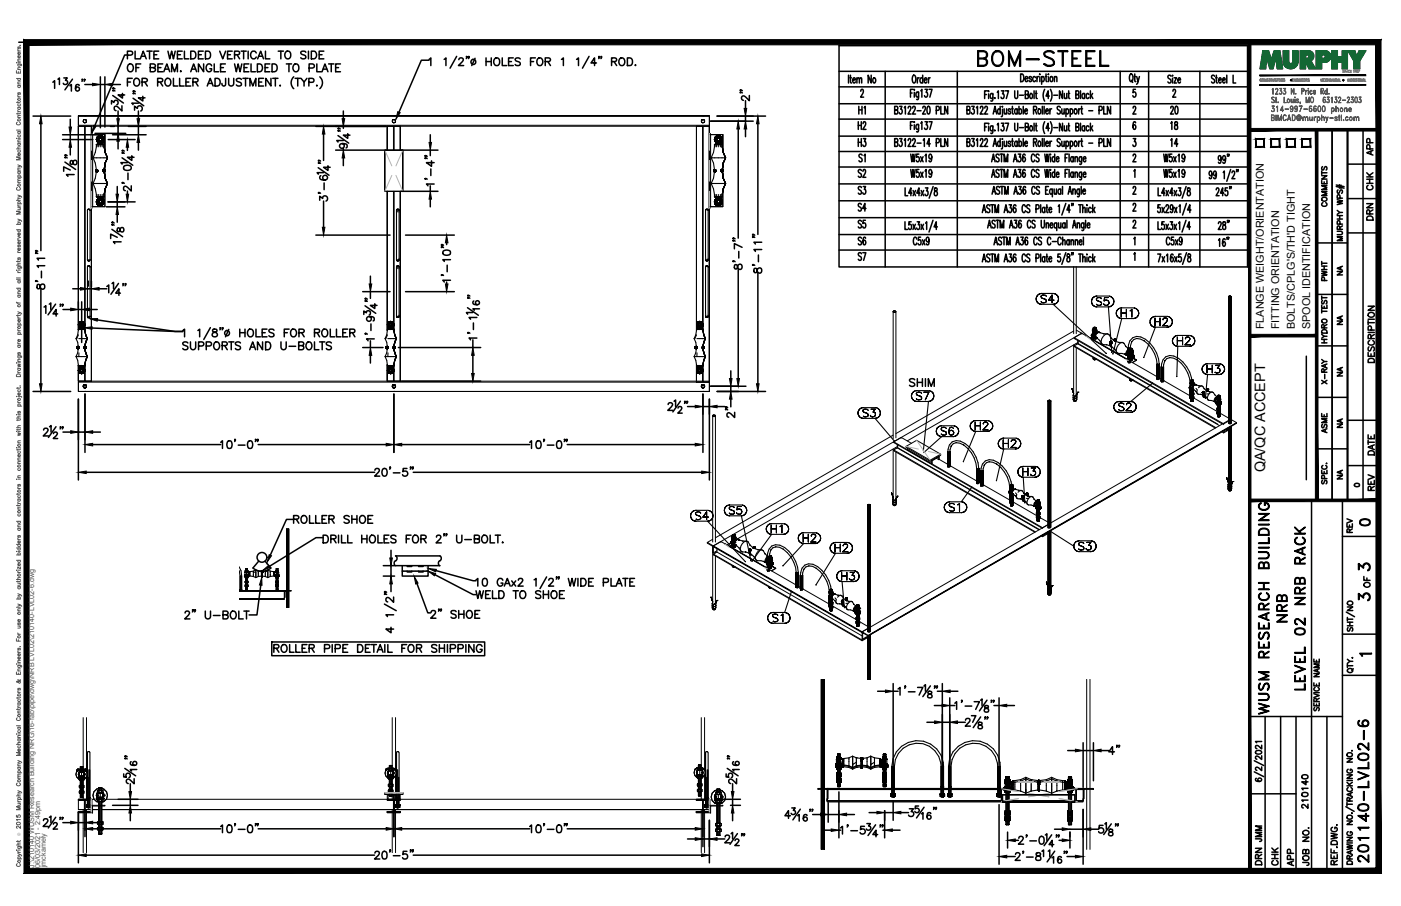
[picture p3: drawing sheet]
<svg xmlns="http://www.w3.org/2000/svg" width="432mm" height="279mm" viewBox="0 0 432 279" stroke-linecap="round" stroke-linejoin="round" font-family="sans-serif">
<defs><g id="words">
<text font-size="8.4" x="300.2" y="21.5">BOM-STEEL</text>
<g font-size="6.6">
<text x="55.7" y="192.3">2&quot; U-BOLT</text>
<text x="397.6" y="193" transform="rotate(-90 397.6 193)">NRB</text>
<text x="403.2" y="213.8" transform="rotate(-90 403.2 213.8)">LEVEL 02 NRB RACK</text>
<text x="391.9" y="221.5" transform="rotate(-90 391.9 221.5)">WUSM RESEARCH BUILDING</text>
<text x="422.6" y="267.1" transform="rotate(-90 422.6 267.1)">201140-LVL02-6</text>
</g>
<text font-size="6.2" x="131.6" y="191.9">2&quot; SHOE</text>
<g font-size="5.7">
<text x="263.2" y="41.3">H2</text>
<text x="359.5" y="36.3">20</text>
<text x="263.2" y="66.3">S4</text>
<text x="263.2" y="71.6">S5</text>
<text x="263.2" y="76.9">S6</text>
<text x="267.8" y="81.5" transform="rotate(-90 267.8 81.5)">S7</text>
<text x="89.3" y="162.6">ROLLER SHOE</text>
<text x="145.3" y="185.9">WELD TO SHOE</text>
<text x="417.3" y="186.6">3</text>
<text x="83.3" y="202.5">ROLLER PIPE DETAIL FOR SHIPPING</text>
</g>
<g font-size="5.3">
<text x="363.7" y="41.3" transform="rotate(-90 363.7 41.3)">18</text>
<text x="263.2" y="46.2">H3</text>
<text x="359.5" y="46.2">14</text>
<text x="263.2" y="55.7">S2</text>
<text x="263.2" y="61">S3</text>
<text x="279" y="120.3">SHIM</text>
<text x="417.7" y="163.3">0</text>
<text x="417.3" y="177.1">3</text>
<text x="389.8" y="260.7" transform="rotate(-90 389.8 260.7)">JMM</text>
<text x="389.8" y="267.8" transform="rotate(-90 389.8 267.8)">DRN</text>
<text x="399.7" y="268.1" transform="rotate(-90 399.7 268.1)">APP</text>
</g>
<g font-size="4.9">
<text x="267.4" y="36.3" transform="rotate(-90 267.4 36.3)">H1</text>
<text x="267.4" y="51.2" transform="rotate(-90 267.4 51.2)">S1</text>
<text x="424" y="49" transform="rotate(-90 424 49)">APP</text>
<text x="424" y="59.6" transform="rotate(-90 424 59.6)">CHK</text>
<text x="409.9" y="64.9" transform="rotate(-90 409.9 64.9)">COMMENTS</text>
<text x="424" y="69.1" transform="rotate(-90 424 69.1)">DRN</text>
<text x="409.9" y="87.8" transform="rotate(-90 409.9 87.8)">PWHT</text>
<text x="424.4" y="112.9" transform="rotate(-90 424.4 112.9)">DESCRIPTION</text>
<text x="409.9" y="119.6" transform="rotate(-90 409.9 119.6)">X-RAY</text>
<text x="409.9" y="134.8" transform="rotate(-90 409.9 134.8)">ASME</text>
<text x="424.4" y="141.5" transform="rotate(-90 424.4 141.5)">DATE</text>
<text x="424.4" y="152.4" transform="rotate(-90 424.4 152.4)">REV</text>
<text x="417.7" y="165.5" transform="rotate(-90 417.7 165.5)">REV</text>
<text x="423" y="182.4" transform="rotate(-90 423 182.4)">OF</text>
<text x="403.9" y="250.5" transform="rotate(-90 403.9 250.5)">210140</text>
<text x="394.8" y="268.1" transform="rotate(-90 394.8 268.1)">CHK</text>
<text x="404.3" y="268.1" transform="rotate(-90 404.3 268.1)">JOB NO.</text>
</g>
<g font-size="4.4">
<text x="414.5" y="86.1" transform="rotate(-90 414.5 86.1)">NA</text>
<text x="414.5" y="101.2" transform="rotate(-90 414.5 101.2)">NA</text>
<text x="414.5" y="117.1" transform="rotate(-90 414.5 117.1)">NA</text>
<text x="414.5" y="133" transform="rotate(-90 414.5 133)">NA</text>
<text x="389.9" y="145.7" transform="rotate(-90 389.9 145.7)">QA/QC ACCEPT</text>
<text x="414.5" y="148.9" transform="rotate(-90 414.5 148.9)">NA</text>
</g>
<text font-size="4" x="416.3" y="151.3">0</text>
<text font-size="3.5" x="417.7" y="203.6">1</text>
<g font-size="3.3">
<text x="389.5" y="101.5" transform="rotate(-90 389.5 101.5)">FLANGE WEIGHT/ORIENTATION</text>
<text x="394.3" y="101.5" transform="rotate(-90 394.3 101.5)">FITTING ORIENTATION</text>
<text x="399.1" y="101.5" transform="rotate(-90 399.1 101.5)">BOLTS/CPLG'S/TH'D TIGHT</text>
<text x="403.8" y="101.5" transform="rotate(-90 403.8 101.5)">SPOOL IDENTIFICATION</text>
</g>
<g font-size="2.2" fill="#545454">
<text x="10.5" y="267.5" transform="rotate(-90 10.5 267.5)">J:\210140 WUSM Research Building NRG\16-fab\pipe\dwg\NRB LVL02\210140-LVL02-6.dwg</text>
<text x="12.4" y="267.5" transform="rotate(-90 12.4 267.5)">06/03/2021 - 2:49pm</text>
<text x="14.1" y="267.4" transform="rotate(-90 14.1 267.4)">jmckamely</text>
</g>
<text font-size="1.3" fill="#545454" x="6.3" y="257.9" transform="rotate(-90 6.3 257.9)">Ó</text>
</g></defs>
<!-- layer: HP-HWS-HGR -->
<g fill="none" stroke="#000" stroke-width=".34">
<path d="M28.7 56.6l.7 1.6 .3 2.4h.2M28.7 48.7l.7 1.6 .3 2M28.7 56.6h4.4M28.7 48.7h4.4M29.5 52.8l-.1-.2 .1 .2M29.5 52.5l-.1 .1zM29.5 52.5v.3zM29.5 52.8l.1 .1-.1-.1M29.5 52.8l.1 .1M29.5 52.5l.1 .4zM29.7 52.9h.1M29.5 52.6l.2 .3"/>
<path d="M29.5 52.5v.1v-.1M29.5 52.6l.2 .3zM29.5 52.6h.1M29.5 52.5h.1M29.5 52.6l.1 .1M29.6 52.5l-.1 .1M29.6 52.7h.1M29.6 52.7l.1 .2M29.6 52.4l.2-.1zM29.6 52.9l.2 .1-.2-.1M29.6 52.4h.4M29.6 52.4l-.1 .1z"/>
<path d="M29.6 52.4l-.1 .1 .1-.1M29.6 52.9l.2 .1M29.6 52.4l-.1 .1M29.7 52.4l-.2 .1M29.7 52.6v.1zM29.7 52.7h.1M29.7 52.4h.1M29.7 52.4v.5M29.7 52.4l-.2 .2M29.8 52.9h.1M29.7 52.4l-.1 .1M29.7 52.9h.2"/>
<path d="M29.7 43l.2 .6zM29.7 52.5v.2v-.1l.2 .1M29.7 52.9l-.3 2.1-.7 1.6M29.7 52.5v.1M29.7 52.5h.2M29.8 53l-.2-.1 .2 .1M29.8 52.3h.1M29.8 52.5h.1M29.9 52.9h.1M29.8 52.3l.2 .1-.2-.1M29.8 53l.2-.1-.2 .1M29.8 52.5l.1 .3z"/>
<path d="M29.8 52.3l-.2 .1 .2-.1M29.8 52.3l-.1 .1M29.8 52.3l.1 .1M29.8 52.3v.1M29.8 52.4h-.1M29.8 52.3l-.2 .1M29.8 52.3l.2 .2M29.8 52.4h.1M29.8 52.3l.2 .1M29.8 52.9v.1M29.9 44.6h-.2h2.4M29.9 42.4l-.2 .6 .2-.6-.2 .6 .2 .6-.2-.6 .2 .6-.2-.6z"/>
<path d="M29.9 44.6h-.2l-.3 2.4-.7 1.7M29.9 42.4l-.2 .6 .2 .6-.2-.6zM29.9 44.6h.4M29.9 43.6l.3 .3zM29.9 43.6l.3 .3-.3-.3M29.9 52.5h.1M29.9 43.6l.3 .3M29.9 44.6v.7M29.9 60v.6M29.9 52.5v.1M29.9 52.4h.1M29.9 52.6v.1"/>
<path d="M29.9 52.4l.1 .3M30 52.5h.1M30 52.9l-.2 .1 .2-.1M30 52.4l.1 .1-.1-.1M30 52.4l-.2-.1 .2 .1M30 52.9l.1-.1zM30 52.4l.1 .1M30 52.9l.1-.1-.1 .1M30 52.9l-.2 .1M30 52.5v.2zM30 52.7l-.1 .2M30 52.8l-.1 .1"/>
<path d="M30 52.6v-.1v.3M30 52.8h.1M30 52.5v.1v-.1M30 52.6v-.1v.1M30 52.5v.3M30 52.5v.3zM30 52.8l-.2 .1M30 52.6v.2M30.1 52.8l-.3 .2M30.1 52.5l-.1-.1 .1 .1M30.1 52.8l-.1 .1zM30.1 52.5v.1v-.1"/>
<path d="M30.1 52.5v.3zM30.1 52.5v.1M30.1 52.8l-.1 .1M30.1 42.5v1M30.1 43.5h.1M30.1 52.6v.2M30.2 43.2l.1 1zM30.3 44.2h.1M30.2 43.2v1v-1M30.2 44.2h.1M30.3 44.2h.3M30.3 44.2h.6"/>
<path d="M30.3 42l-.4 .4zM30.3 44.6h.6M30.3 42l.6-.2zM30.3 42.3l-.3 .4 .1 .8M30.3 42l-.4 .4M30.3 42.3l-.2 .2M30.3 44.6v.7M30.3 60v.6M30.3 44.2v.4M30.4 43.7v.9M30.5 42.2l-.5 .8 .5-.8-.5 .8 .5 .8M30.5 42.2l-.5 .8 .5 .8"/>
<path d="M30.5 43.8h.9M30.5 42.2h.9M30.5 42.2l-.2 .1M30.5 42.2l-.4 .3M30.5 44.2h.4M30.6 44.2h.3M30.6 43.8v.8M30.7 42.6a.47 .47 0 0 0-.2 .6 .47 .47 0 0 0 .6 .2 .47 .47 0 0 0 .2-.6l-.2-.2M30.7 42.6l-.2 .6 .4 .5M30.7 42.1l-.2 .1M30.7 42.6h.4M30.7 42.1l-.4 .2"/>
<path d="M30.7 42.1h.4M30.9 41.8l-.6 .2 .6-.2M30.9 44.6h-.3h.3M30.9 44.6h.6M30.9 41.8l.6 .2zM30.9 43.8v1.5M30.9 41.8v.4zM30.9 42.3v.2M30.9 60v1.5M30.9 42.1h-.2M30.9 42.1h.2M30.9 42.1l-.4 .1"/>
<path d="M30.9 42.5l-.2 .1M30.9 42.1l.5 .1M30.9 42.5l.2 .1M31.1 44.2h-.2h.4M31.1 44.2h.2M31.1 44.2h.5M31.1 42.1l.3 .1M31.1 42.6l.3 .1M31.1 42.1l.4 .2M31.2 43.8v.8M31.3 44.2h.3M31.4 42.7v.6"/>
<path d="M31.4 42.2l.4 .8-.4-.8 .4 .8-.4 .8M31.4 42.2l.4 .8-.4 .8M31.4 42.2l.1 .1M31.4 43.3l-.3 .1M31.4 42.2l.3 .3M31.4 44.2h.3zM31.4 43.7v.9M31.4 44.6h.5zM31.4 44.2v.4M31.5 42l-.6-.2 .6 .2M31.5 44.6h-.3h.3M31.5 44.6h.6h-.2"/>
<path d="M31.5 42l.4 .4zM31.5 42l.4 .4M31.5 44.6v.7M31.5 60v.6M31.5 42.3l.2 .2M31.5 42.3l.3 .4M31.6 44.2h-.3h.3M31.6 43.3v.9zM31.7 44.2h.1M31.7 43.2v1v-1M31.7 43.9l.2-.3zM31.7 43.9l.2-.3-.2 .3"/>
<path d="M31.7 43.2v1M31.7 42.5v1M31.7 42.5l.1 .2M31.7 52.8v-.2v.2M31.7 52.5v.1zM31.7 52.5v.3zM31.7 52.8l.2 .1-.2-.1M31.7 52.8l.2 .1M31.7 52.8l.2 .1zM31.7 52.6l.2 .3M31.7 52.5v.1v-.1M31.7 52.5l.2 .4z"/>
<path d="M31.7 52.6l.2 .3zM31.7 52.6h.1M31.7 52.5l.2-.1-.2 .1M31.8 42.7v.4M31.8 52.6l.1 .3M31.8 43.1l-.1 .4M31.8 52.5v.1M31.9 52.4l.1-.1zM31.9 52.9l.1 .1-.1-.1M31.9 52.4h.3M31.9 52.4l-.2 .1zM31.9 52.4l-.2 .1 .2-.1"/>
<path d="M31.9 52.9l.1 .1M31.9 52.4l-.2 .1M31.9 52.6v.1zM31.9 52.7h.1M31.9 52.4h.1M31.9 52.4l-.2 .1 .2-.1-.2 .1 .2-.1-.2 .1 .2 .4M31.9 52.4l-.2 .1 .2 .4M31.9 52.4l-.1 .3v-.2M31.9 52.9h.1M32 52.9h.1M31.9 52.4l-.1 .1M31.9 52.9h.3"/>
<path d="M31.9 42.4l-.4-.4 .4 .4M31.9 42.4l.2 .6-.2 .6 .2-.6M31.9 43.6l-.2 .3zM31.9 42.4l.2 .6-.2-.6 .2 .6-.2 .6 .2-.6-.2 .6 .2-.6zM31.9 44.6h.2l.3 2.4M31.9 42.4l.2 .6zM31.9 42.4l.2 .6-.2 .6 .2-.6zM31.9 52.5v.2v-.1l.3 .1M31.9 52.5h.2M31.9 43.6l-.2 .3M31.9 42.4l.2 .6M31.9 44.6v.7"/>
<path d="M31.9 60v.6M31.9 52.5v.1M32 53l-.1-.1 .1 .1M32 52.3h.1M32 52.5h.1M32.2 52.9h.1M32 52.3l.2 .1-.2-.1M32 53l.2-.1-.2 .1M32 52.5l.1 .3zM32 52.3l-.1 .1 .1-.1M32 52.3l-.1 .1M32 52.3l.2 .1"/>
<path d="M32 52.9h.2M32 52.3v.1M32 52.4h-.1M32 52.3l.3 .2M32 52.4h.2M32 52.9v.1M32.1 52.3l.3-2-.3 2M32.1 52.9l.3 2.1zM32.1 60l.3-1.8-.3 1.8M32.1 52.5h.1M32.1 52.9l.3 2.1M32.1 45.3l.3 1.7"/>
<path d="M32.1 52.5l.1 .1M32.2 52.4h.1M32.2 52.6v.1M32.2 52.4v.3M32.3 52.5h.1M32.3 52.8h.1M32.2 52.9l-.2 .1 .2-.1M32.2 52.4l.1 .1-.1-.1M32.2 52.4l-.2-.1 .2 .1M32.2 52.4l.1 .1M32.2 52.9l.1-.1-.1 .1M32.2 52.9l-.2 .1"/>
<path d="M32.2 52.5v.2zM32.2 52.7v.2M32.3 52.8l-.1 .1M32.3 52.6v-.1v.3M32.3 52.5v.1v-.1M32.3 52.6v-.1v.1M32.3 52.5v.3M32.3 52.5v.3zM32.3 52.8l-.3 .1M32.3 52.6v.2M32.3 52.8l-.3 .2M32.3 52.5l-.1-.1 .1 .1"/>
<path d="M32.3 52.8l-.1 .1zM32.3 52.5l.1 .1-.1-.1M32.3 52.5l.1 .1M32.4 52.6l-.1 .2M32.4 58.2l-.3 2.4h-.2M32.4 50.3l-.3 2 .3-2M32.4 58.2l-.3 1.8 .3-1.8M32.4 47l-.3-1.7 .3 1.7M32.4 55l.7 1.6-.7 1.6M32.4 47l.7 1.7-.7 1.6M32.4 58.2l.7-1.6-.7 1.6M32.4 55l.7 1.6-.7-1.6"/>
<path d="M32.4 50.3l.7-1.6-.7 1.6M32.4 47l.7 1.7-.7-1.7M32.4 50.3l-.3 2M32.4 58.2l-.3 1.8M33.1 56.6l-.7-1.6 .7 1.6M33.1 48.7l-.7-1.7 .7 1.7M219.2 56.6l.7 1.6 .3 2.4h.2M219.2 56.6h4.4M219.2 48.7h4.4M219.2 48.7l.7 1.6 .3 2M220 52.8l-.1-.2 .1 .2M220 52.5l-.1 .1z"/>
<path d="M220 52.5v.3zM220 52.8l.1 .1-.1-.1M220 52.8l.1 .1M220 52.5l.1 .4zM220.2 52.9h.1M220 52.6l.2 .3M220 52.5v.1v-.1M220 52.6l.2 .3zM220 52.5v.1zM220 52.6h.1M220 52.5h.1M220.1 52.5l.1 .4"/>
<path d="M220.1 52.4l.2-.1zM220.1 52.9l.2 .1-.2-.1M220.1 52.4h.4M220.1 52.4l-.1 .1zM220.1 52.4l-.1 .1 .1-.1M220.1 52.9l.2 .1M220.1 52.4l-.1 .1M220.2 52.4l-.2 .1M220.2 52.6v.1zM220.2 52.7h.1M220.2 52.4h.1M220.2 52.4v.5"/>
<path d="M220.2 52.4l-.1 .3v-.2M220.3 52.9h.1M220.2 52.9h.2M220.2 52.4l-.1 .1M220.2 43l.2 .6zM220.2 52.5v.2v-.1l.2 .1M220.2 52.9l-.3 2.1-.7 1.6M220.2 52.5h.2M220.2 52.5v.1M220.3 53l-.2-.1 .2 .1M220.3 52.3h.1M220.3 52.5h.1"/>
<path d="M220.4 52.9h.1M220.3 52.3l.2 .1-.2-.1M220.3 53l.2-.1-.2 .1M220.3 52.5l.1 .3zM220.3 52.3l-.2 .1 .2-.1M220.3 52.3l-.1 .1M220.3 52.3l.1 .1M220.3 52.3v.1M220.3 52.4h-.1M220.3 52.3l-.2 .1M220.3 52.3l.2 .2M220.3 52.4h.1"/>
<path d="M220.3 52.3l.2 .1M220.3 52.9v.1M220.4 44.6h-.2h2.4M220.4 42.4l-.2 .6 .2-.6-.2 .6 .2 .6-.2-.6 .2 .6-.2-.6zM220.4 44.6h-.2l-.3 2.4-.7 1.7M220.4 42.4l-.2 .6 .2 .6-.2-.6zM220.4 44.6h.4M220.4 43.6l.3 .3zM220.4 43.6l.3 .3-.3-.3M220.4 52.5h.1M220.4 43.6l.3 .3M220.4 44.6v.7"/>
<path d="M220.4 60v.6M220.4 52.5v.1M220.4 52.4h.1M220.4 52.6v.1M220.4 52.4l.1 .3M220.5 52.5h.1M220.5 52.8h.1M220.5 52.9l-.2 .1 .2-.1M220.5 52.4l.1 .1-.1-.1M220.5 52.4l-.2-.1 .2 .1M220.5 52.9l.1-.1zM220.5 52.4l.1 .1"/>
<path d="M220.5 52.9l.1-.1-.1 .1M220.5 52.9l-.2 .1M220.5 52.5v.2zM220.5 52.7l-.1 .2M220.5 52.8l-.1 .1M220.5 52.6v-.1v.3M220.5 52.5v.1v-.1M220.5 52.6v-.1v.1M220.5 52.5v.3M220.5 52.5v.3zM220.5 52.8l-.2 .1M220.5 52.6v.2"/>
<path d="M220.6 52.8l-.3 .2M220.6 52.5l-.1-.1 .1 .1M220.6 52.8l-.1 .1zM220.6 52.5v.1v-.1M220.6 52.5v.3zM220.6 52.5v.1M220.6 52.8l-.1 .1M220.6 42.5v1M220.6 43.5h.1M220.6 52.6v.2M220.7 43.2l.1 1zM220.8 44.2h.1"/>
<path d="M220.7 43.2v1v-1M220.7 44.2h.1M220.8 44.2h.3M220.8 44.2h.6M220.8 42l-.4 .4zM220.8 44.6h.6M220.8 42l.6-.2zM220.8 42.3l-.3 .4 .1 .8M220.8 42l-.4 .4M220.8 42.3l-.2 .2M220.8 44.6v.7M220.8 60v.6"/>
<path d="M220.9 43.7v.9M221 42.2l-.5 .8 .5-.8-.5 .8 .5 .8M221 42.2l-.5 .8 .5 .8M221 42.7v.6M221 43.8h.9M221 42.2h.9M221 42.2l-.2 .1M221 43.3a.52 .52 0 0 0 .9 0M221 42.7a.52 .52 0 0 1 .9 0M221 42.2l-.4 .3M221 44.2h.4M221 42.8v.4"/>
<path d="M221 43.2l.4 .3M221.1 44.2h.3M221.1 43.8v.8M221.2 42.1h.4M221.2 42.1l-.2 .1M221.2 42.1l-.4 .2M221.4 41.8l-.6 .2 .6-.2M221.4 44.6h-.3h.3M221.4 44.6h.6M221.4 41.8l.6 .2zM221.4 43.8v1.5M221.4 41.8v.4z"/>
<path d="M221.4 42.3v.2M221.4 43.5v.2M221.4 60v1.5M221.4 42.1h-.2M221.4 42.1h.2M221.4 42.1l-.4 .1M221.4 42.1l.5 .1M221.6 44.2h-.2h.4M221.6 44.2h.2M221.6 44.2h.5M221.6 42.1l.3 .1M221.6 42.1l.4 .2"/>
<path d="M221.7 43.8v.8M221.8 44.2h.3M221.8 42.8v.4M221.8 43.2l-.4 .3M221.9 42.7v.6M221.9 42.2l.4 .8-.4-.8 .4 .8-.4 .8M221.9 42.2l.4 .8-.4 .8M221.9 42.2l.1 .1M221.9 42.2l.3 .3M221.9 44.2h.3zM221.9 43.7v.9M221.9 44.6h.5z"/>
<path d="M222 42l-.6-.2 .6 .2M222 44.6h-.3h.3M222 44.6h.6h-.2M222 42l.4 .4zM222 42.3l.2 .2M222 42l.4 .4M222 44.6v.7M222 60v.6M222 42.3l.3 .4M222.1 44.2h-.3h.3M222.1 43.3v.9zM222.2 44.2h.1"/>
<path d="M222.2 43.2v1v-1M222.2 43.9l.2-.3zM222.2 43.9l.2-.3-.2 .3M222.2 43.2v1M222.2 42.5v1M222.2 43.5h.1M222.2 42.5l.1 .2M222.2 52.8v-.2v.2M222.2 52.5v.1zM222.2 52.5v.3zM222.2 52.8l.2 .1-.2-.1M222.2 52.8l.2 .1"/>
<path d="M222.2 52.5l.2 .4zM222.3 42.7v.4M222.4 52.9h.1M222.3 52.5v.3zM222.3 52.6l.1 .3M222.3 52.5v.1v-.1M222.3 52.6l.1 .3zM222.3 52.5v.1zM222.3 52.6h.1M222.3 52.5h.1M222.3 52.6v.1M222.3 52.5v.1"/>
<path d="M222.3 52.7h.1M222.3 43.1l-.1 .4M222.3 52.7l.1 .2M222.4 52.4l.1-.1zM222.4 52.9l.1 .1-.1-.1M222.4 52.4h.3M222.4 52.4l-.2 .1zM222.4 52.4l-.2 .1 .2-.1M222.4 52.9l.1 .1M222.4 52.4l-.2 .1M222.4 52.4l-.1 .1M222.4 52.6v.1z"/>
<path d="M222.4 52.7h.1M222.4 52.4h.1M222.4 52.4v.5M222.4 52.4l-.1 .2M222.5 52.9h.1M222.4 52.9h.3M222.4 42.4l-.4-.4 .4 .4M222.4 42.4l.2 .6-.2 .6 .2-.6M222.4 43.6l-.2 .3zM222.4 42.4l.2 .6-.2-.6 .2 .6-.2 .6 .2-.6-.2 .6 .2-.6zM222.4 44.6h.2l.3 2.4M222.4 42.4l.2 .6z"/>
<path d="M222.4 42.4l.2 .6-.2 .6 .2-.6zM222.4 52.5v.2v-.1l.3 .1M222.4 52.5h.2M222.4 43.6l-.2 .3M222.4 42.4l.2 .6M222.4 44.6v.7M222.4 60v.6M222.4 52.5v.1M222.5 53l-.1-.1 .1 .1M222.5 52.3h.1M222.5 52.5h.1M222.7 52.9h.1"/>
<path d="M222.5 52.3l.2 .1-.2-.1M222.5 53l.2-.1-.2 .1M222.5 52.5l.1 .3zM222.5 52.3l-.1 .1 .1-.1M222.5 52.3l-.1 .1M222.5 52.3l.2 .1M222.5 52.9h.2M222.5 52.3v.1M222.5 52.4h-.1M222.5 52.3l.3 .2M222.5 52.4h.2M222.5 52.9v.1"/>
<path d="M222.6 52.3l.3-2-.3 2M222.6 52.9l.3 2.1zM222.6 60l.3-1.8-.3 1.8M222.6 52.5h.1M222.6 52.9l.3 2.1M222.6 45.3l.3 1.7M222.6 52.5l.1 .1M222.7 52.4h.1M222.7 52.6v.1M222.7 52.4v.3M222.8 52.5h.1M222.8 52.8h.1"/>
<path d="M222.7 52.9l-.2 .1 .2-.1M222.7 52.4l.1 .1-.1-.1M222.7 52.4l-.2-.1 .2 .1M222.7 52.9l.1-.1zM222.7 52.4l.1 .1M222.7 52.9l.1-.1-.1 .1M222.7 52.9l-.2 .1M222.7 52.5v.2zM222.7 52.7v.2M222.8 52.8l-.1 .1M222.8 52.6v-.1v.3M222.8 52.5v.1v-.1"/>
<path d="M222.8 52.6v-.1v.1M222.8 52.5v.3M222.8 52.5v.3zM222.8 52.8l-.3 .1M222.8 52.6v.2M222.8 52.8l-.3 .2M222.8 52.5l-.1-.1 .1 .1M222.8 52.8l-.1 .1zM222.8 52.5l.1 .1-.1-.1M222.8 52.5l.1 .1M222.9 52.6l-.1 .2M222.9 58.2l-.3 2.4h-.2"/>
<path d="M222.9 50.3l-.3 2 .3-2M222.9 58.2l-.3 1.8 .3-1.8M222.9 47l-.3-1.7 .3 1.7M222.9 55l.7 1.6-.7 1.6M222.9 47l.7 1.7-.7 1.6M222.9 58.2l.7-1.6-.7 1.6M222.9 55l.7 1.6-.7-1.6M222.9 50.3l.7-1.6-.7 1.6M222.9 47l.7 1.7-.7-1.7M222.9 50.3l-.3 2M222.9 58.2l-.3 1.8M223.6 56.6l-.7-1.6 .7 1.6"/>
<path d="M223.6 48.7l-.7-1.7 .7 1.7M27 64.7v.2v-.2M27 64.7v15.5M27.2 64.5l-.2 .2 .2-.2M27.2 64.5l-.2 .3M27.3 64.5h-.1h.1M27.3 64.5l-.1 .1M27.5 64.5h-.2h.2M27.5 64.5l-.2 .1M27.5 64.6l.2 .1M27.7 64.7l-.2-.2 .2 .2M27.7 64.8l.1 15.3-.3 .3"/>
<path d="M29.7 62.3l.2 .6zM29.9 60.6h-.2h2.4M29.9 61.7l-.2 .6 .2-.6-.2 .6 .2 .6-.2-.6 .2 .6-.2-.6zM29.9 61.7l-.2 .6 .2 .6-.2-.6zM29.9 60.6h.4M29.9 62.9l.4 .4zM29.9 62.9l.4 .4-.4-.4M29.9 62.9l.4 .4M30.1 61.8v.9M30.1 61.8l-.1 .8 .3 .3M30.1 62.7l.2 .2M30.1 62.7l.4 .4"/>
<path d="M30.2 61.4l-.3 .3zM30.2 61.1v.9zM30.2 61.4l-.3 .3 .3-.3M30.3 61.1h.1M30.2 62v-.9v.9M30.2 61.1h.1M30.2 61.4l-.3 .3M30.2 61.7l-.1 .1M30.3 61.1l-.1 .9M30.3 61.1h.3M30.3 61.1h.6M30.3 60.6h1.2"/>
<path d="M30.3 63.3l.6 .1zM30.3 63.3l.6 .1-.6-.1M30.3 62.9l.2 .2M30.3 62.9l.4 .2M30.3 60.6v.5M30.4 60.6v1M30.5 61.5l-.5 .8 .5-.8-.5 .8 .5 .7M30.5 61.5l-.5 .8 .5 .7M30.5 61.5h.9M30.5 63h.9M30.5 63.1h.2M30.5 63.1h.4"/>
<path d="M30.5 61.1h.4M30.6 61.1h.3M30.6 60.6h.3h-.3M30.6 60.6v.9M30.7 61.8a.48 .48 0 0 0 0 .9M30.7 61.8l-.2 .5 .2 .3M30.7 63.1h.4M30.7 62.7h.2M30.9 61.1h.2h-.2M30.9 63.4l.6-.1zM30.9 63.4l.6-.1-.6 .1M30.9 61.8h.2h-.2"/>
<path d="M30.9 63v.4v-.3M30.9 61.6v.2M30.9 62.7v.4M30.9 61.8h-.2M30.9 61.8h.2M31.1 61.1h-.2h.4M31.1 61.1h.2M31.1 61.8l.3 .5-.3 .3M31.1 61.1h.5M31.1 62.7h-.2M31.1 61.8l.3 .2M31.2 60.6h.3h-.3"/>
<path d="M31.2 60.6v.9M31.3 61.1h.3M31.4 62v.5M31.4 61.5l.4 .8-.4-.8 .4 .8-.4 .7M31.4 61.5l.4 .8-.4 .7M31.4 63.1h-.3M31.4 62.5l-.3 .2M31.4 63.1h-.5M31.4 61.1h.3zM31.4 60.6v1M31.4 60.6h.5zM31.4 60.6v.5"/>
<path d="M31.5 60.6h.6h-.2M31.5 63.3l.4-.4zM31.5 62.9l-.1 .2M31.5 62.9l-.4 .2M31.6 61.1h-.3h.3M31.6 61.1h.1M31.7 61.4l.2 .3zM31.7 61.1h.1M31.7 62v-.9v.9M31.7 61.1v.9M31.7 61.4l.2 .3M31.7 61.8v.9"/>
<path d="M31.7 62.7l-.2 .2M31.7 61.8l.1 .3M31.7 62.7l-.3 .4M31.8 62.6l-.1 .1M31.8 62.6l-.3 .3M31.8 62.1v.5M31.9 61.7l-.2-.3 .2 .3M31.9 61.7l.2 .6-.2-.6 .2 .6-.2 .6 .2-.6-.2 .6 .2-.6zM31.9 61.7l.2 .6zM31.9 61.7l.2 .6-.2 .6 .2-.6zM31.9 62.9l-.4 .4M32.1 62.3l-.2-.6 .2 .6-.2 .6"/>
<path d="M32.1 62.3l-.2 .6M122.2 64.7v.2v-.2M122.2 64.7l.1 15.5M122.3 79.9l.1 .5M122.3 64.8v.6M122.4 64.5l-.2 .2 .2-.2M122.4 64.5l-.2 .2M122.6 64.5h-.2h.2M122.6 64.5h-.2v.8M122.8 64.5h-.2h.2M122.8 64.5l-.2 .1M122.8 64.6l.2 .1"/>
<path d="M123 64.7l-.2-.2 .2 .2M123 64.7v15.5v-.3M123 64.8v.6M217.5 64.7v.2v-.2M217.5 64.7v15.5M217.5 79.9l.2 .5M217.7 64.5l-.2 .2 .2-.2M217.7 64.5l-.2 .3M217.9 64.5h-.2h.2M217.9 64.5l-.2 .1M218 64.5h-.1h.1M218 64.5l-.1 .1"/>
<path d="M218 64.6l.2 .1M218.2 64.7l-.2-.2 .2 .2M218.2 64.8v15.4v-.3M220.2 62.3l.2 .6zM220.4 60.6h-.2h2.4M220.4 61.7l-.2 .6 .2-.6-.2 .6 .2 .6-.2-.6 .2 .6-.2-.6zM220.4 61.7l-.2 .6 .2 .6-.2-.6zM220.4 60.6h.4M220.4 61.7l.3-.3zM220.4 62.9l.4 .4zM220.4 62.9l.4 .4-.4-.4M220.4 62.9l.4 .4"/>
<path d="M220.6 61.8v.9M220.6 61.8l-.1 .8 .3 .3M220.6 62.7l.2 .2M220.6 62.7l.4 .4M220.7 61.1v.9zM220.7 61.4l-.3 .3zM220.7 61.4l-.3 .3 .3-.3M220.8 61.1h.1M220.7 62v-.9v.9M220.7 61.1h.1M220.7 61.4l-.3 .3M220.7 61.7l-.1 .1"/>
<path d="M220.8 61.1l-.1 .9M220.8 61.1h.3M220.8 61.1h.6M220.8 60.6h1.2M220.8 63.3l.6 .1zM220.8 63.3l.6 .1-.6-.1M220.8 62.9l.2 .2M220.8 62.9l.4 .2M220.9 60.6v1M221 61.5l-.5 .8 .5-.8-.5 .8 .5 .7M221 61.5l-.5 .8 .5 .7M221 62v.5"/>
<path d="M221 61.5h.9M221 63h.9M221 63.1h.2M221 62.5l.4 .2M221 63.1h.4M221 61.1h.4M221.1 61.1h.3M221.1 60.6h.3h-.3M221.1 60.6v.9M221.2 63.1h.4M221.2 61.8l-.2 .2M221.4 61.1h.2h-.2"/>
<path d="M221.4 63.4l.6-.1zM221.4 63.4l.6-.1-.6 .1M221.4 61.8h.2h-.2M221.4 63v.4v-.3M221.4 61.6v.2M221.4 62.7v.4M221.4 61.8h-.2M221.4 61.8l.5 .2M221.6 61.1h-.2h.4M221.6 61.1h.2M221.6 61.1h.5M221.7 60.6v.9"/>
<path d="M221.7 60.6h.3h-.3M221.8 61.1h.3M221.8 62v.5M221.9 62v.5M221.9 61.5l.4 .8-.4-.8 .4 .8-.4 .7M221.9 61.5l.4 .8-.4 .7M221.9 62.5l-.5 .2M221.9 63.1h-.3M221.9 63.1h-.5M221.9 61.1h.3zM221.9 60.6h.5zM221.9 60.6v1"/>
<path d="M222 60.6h.6h-.2M222 62.9l-.1 .2M222 62.9l-.4 .2M222.1 61.1h-.3h.3M222.1 61.1h.1M222.2 61.4l.2 .3zM222.2 61.1h.1M222.2 62v-.9v.9M222.2 61.1v.9M222.2 61.4l.2 .3M222.2 61.8v.9M222.2 61.8h.1"/>
<path d="M222.2 62.7l-.2 .2M222.2 61.8l.1 .3M222.2 62.7l-.3 .4M222.3 62.6l-.1 .1M222.3 62.6l-.3 .3M222.3 62.1v.5M222.4 61.7l-.2-.3 .2 .3M222.4 62.9l-.4 .4zM222.4 61.7l.2 .6-.2-.6 .2 .6-.2 .6 .2-.6-.2 .6 .2-.6zM222.4 61.7l.2 .6zM222.4 61.7l.2 .6-.2 .6 .2-.6zM222.4 62.9l-.4 .4"/>
<path d="M222.6 62.3l-.2-.6 .2 .6-.2 .6M222.6 62.3l-.2 .6M24.3 99.6l-.1 .5 .1-.5-.1 .5 .1 .6-.1-.6 .1 .6-.1-.6zM24.3 99.6l-.1 .5 .1 .6-.1-.6zM24.3 99.6l.4-.3zM24.4 99.7v.9M24.5 99.8v.3M24.5 99.8v.7M24.7 99.9l-.2 .2 .2-.2-.2 .2 .2 .3M24.7 99.9l-.2 .2 .2 .3M24.7 99.3l.5-.2zM24.7 99.3l-.3 .4"/>
<path d="M24.8 99.5l-.3 .3M24.8 99.5h.1M24.8 99.6l-.1 .3M24.8 99.6h.4M24.8 99.6h.7M25 99.3a.92 .92 0 0 0-.6 1.4v-.1M25 99.3h.4M25.2 99.1l-.5 .2 .5-.2M25.2 99.8l-.4 .3 .2 .4h.4M25.2 99.1l.5 .2zM25.2 99.6h.3M25.2 99.8l-.4 .3 .4 .4"/>
<path d="M25.2 99.2v.4M25.2 99.3v.1M25.2 99.2l-.5 .1h.3M25.2 99.2l-.2 .1M25.2 99.4l-.4 .1M25.2 99.2l.2 .1M25.2 99.4l.3 .1M25.2 99.8h.2M25.2 99.8l.3 .1M25.2 99.2l.4 .1M25.2 99.6v.2M25.4 99.3h.2"/>
<path d="M25.4 99.3l.6 .5M25.5 100v.3M25.5 99.9v.5M25.5 99.6l.2 .3M25.5 99.5l.3 .3M25.6 99.3l.4 .4M25.7 99.3l-.5-.2 .5 .2M25.7 99.3l.3 .3zM25.7 99.9l.2 .2-.2-.2 .2 .2-.2 .3M25.7 99.9l.2 .2-.2 .3M25.7 99.3l.3 .3M25.8 99.8v.7"/>
<path d="M25.8 99.8l.1 .3M26 99.7v.9M26 99.7v.1M26 99.6l-.3-.3 .3 .3M26 99.6v1.1l.1-.6M26 99.8l.1 .4M26 99.6v1.1zM26 99.6l.1 .5zM26 99.6l.1 .5M27 82.2v.1v-.1M27 82.2v15.5M27 80.2l.2 .2-.2-.2"/>
<path d="M27 97.7l.2 .2-.2-.2M27 80.2l.2 .2M27 97.7l.2 .2M27.2 80.4l.2 .1-.2-.1M27.2 80v.4l.2 .1M27.2 82l-.2 .2 .2-.2M27.2 97.9h.2h-.2M27.2 82l-.2 .2M27.2 97.5v.4h.2M27.3 81.9l-.1 .1 .1-.1M27.3 81.9l-.1 .2M27.4 80.5l.1-.1-.1 .1"/>
<path d="M27.4 97.9h.1h-.1M27.5 80.4l.2-.2-.2 .2M27.5 82l-.2-.1 .2 .1M27.5 97.9l.2-.2-.2 .2M27.5 82h-.2M27.5 82.1l.2 .1M27.5 80.4l-.1 .1M27.5 97.9h-.1M27.7 82.2l-.2-.2 .2 .2M27.7 82.2l.1 15.3-.3 .4M119.6 99.6l-.2 .5 .2-.5-.2 .5 .2 .6-.2-.6 .2 .6-.2-.6zM119.6 99.6l-.2 .5 .2 .6-.2-.6z"/>
<path d="M119.6 99.6l.3-.3zM119.6 99.7v.9M119.8 99.8l-.1 .3M119.8 99.8v.7M119.8 99.8h.1M119.9 99.9l-.2 .2 .2-.2-.2 .2 .2 .3M119.9 99.9l-.2 .2 .2 .3M119.9 99.3l.5-.2zM119.9 99.3l-.3 .3M120 99.3l-.4 .4M120 99.5h.1M120 99.5l-.2 .3"/>
<path d="M120.1 99.6l-.2 .3M120.1 99.6h.3M120.1 99.6h.7M120.2 99.3a.92 .92 0 0 0-.5 1.4l-.1-.1M120.2 99.3h.4M120.2 99.3h-.2M120.4 99.1l-.5 .2 .5-.2M120.4 99.8a.39 .39 0 0 0-.3 .6 .39 .39 0 0 0 .7 0M120.4 99.1l.5 .2zM120.4 99.6h.4M120.4 99.8l-.4 .3 .4 .4M120.4 99.2v.4"/>
<path d="M120.4 99.3v.1M120.4 99.6v.2M120.4 99.2l-.2 .1M120.4 99.4l-.3 .1M120.4 99.2l.2 .1M120.4 99.4l.6 .4M120.4 99.8h.2M120.4 99.8l.4 .1M120.4 99.2l-.4 .1M120.4 99.2l.5 .1M120.6 99.3h.3M120.6 99.3l.7 .5"/>
<path d="M120.7 100v.3M120.8 99.9v.5M120.8 99.6l.1 .3M120.9 99.3l.3 .4M120.9 99.3l-.5-.2 .5 .2M120.9 99.3l.4 .3zM120.9 99.9l.2 .2-.2-.2 .2 .2-.2 .3M120.9 99.9l.2 .2-.2 .3M120.9 99.3l.4 .3M121 99.8h.1M121.1 99.8v.7M121.1 99.8v.3"/>
<path d="M121.2 99.7v.9M121.2 99.7l.1 .1M121.3 99.6l-.4-.3 .4 .3M121.3 99.6v1.1l.1-.6M121.3 99.8v.4M121.3 99.6v1.1zM121.3 99.6l.1 .5zM121.3 99.6l.1 .5M122.2 82.2v.1v-.1M122.2 82.2l.1 15.5M122.3 80.2l.1 .2-.1-.2M122.3 97.7l.1 .2-.1-.2"/>
<path d="M122.3 97.4l.1 .5M122.3 82.2v.7M122.4 80.4l.2 .1-.2-.1M122.4 82l-.2 .2 .2-.2M122.4 97.9h.2h-.2M122.4 80.4l.2 .1M122.4 82l-.2 .2M122.4 97.9h.2M122.6 80.5l.2-.1-.2 .1M122.6 80.1v.4l.2-.1M122.6 81.9l-.2 .1 .2-.1M122.6 97.9h.2h-.2"/>
<path d="M122.6 81.9l-.2 .1v.8M122.6 97.6v.3h.2M122.8 80.4l.2-.2-.2 .2M122.8 80v.4l.2-.2M122.8 82l-.2-.1 .2 .1M122.8 97.9l.2-.2-.2 .2M122.8 82h-.2M122.8 82.1l.2 .1M122.8 97.5v.4l.2-.2M123 80.2v-.1v.1M123 82.2l-.2-.2 .2 .2M123 82.2v15.5v-.3"/>
<path d="M123 97.7v-.2v.2M123 82.2v.7M214.8 99.6v1.1zM214.8 99.6l.4-.3zM214.9 99.7v.9M215 99.8v.3M215 99.8v.7M215 99.8h.1M215.2 99.9l-.2 .2 .2-.2-.2 .2 .2 .3M215.2 99.9l-.2 .2 .2 .3M215.2 99.3l.5-.2zM215.2 99.3l-.4 .3"/>
<path d="M215.2 99.3l-.3 .4M215.3 99.5l-.2 .3M215.3 99.6l-.1 .3M215.3 99.6h.4M215.3 99.6h.7M215.5 99.3a.92 .92 0 0 0-.6 1.4M215.5 99.3h.4M215.5 99.3h-.3M215.7 99.1l-.5 .2 .5-.2M215.7 99.8l-.4 .1v.5M215.7 99.1l.5 .2zM215.7 99.6h.3"/>
<path d="M215.7 99.8l-.3 .2v.3M215.7 99.2v.4M215.7 99.3v.1M215.7 99.8l.3 .2v.3M215.7 99.6v.2M215.7 99.4l-.4 .1M215.7 99.2l-.2 .1M215.7 99.2l.2 .1M215.7 99.4l.6 .4M215.7 99.8l.3 .1M215.7 99.2l-.5 .1M215.7 99.2l.4 .1"/>
<path d="M215.9 99.3h.2M215.9 99.3l.6 .5M216 99.9v.5M216 99.6l.2 .3M216.1 99.3l.4 .4M216.2 99.3l-.5-.2 .5 .2M216.2 99.3l.3 .3zM216.2 99.9l.2 .2-.2-.2 .2 .2-.2 .3M216.2 99.9l.2 .2-.2 .3M216.2 99.3l.3 .3M216.3 99.8h.1M216.3 99.8v.7"/>
<path d="M216.3 99.8l.1 .3M216.5 99.7v.9M216.5 99.7v.1M216.5 99.6l-.3-.3 .3 .3M216.5 99.6v1.1l.1-.6M216.5 99.8l.1 .4M216.5 99.6v1.1zM216.5 99.6l.1 .5zM216.5 99.6l.1 .5M217.5 80.2l.2 .2-.2-.2M217.5 82.2v.1v-.1M217.5 82.2v15.5"/>
<path d="M217.5 97.7l.2 .2-.2-.2M217.5 97.4l.2 .5M217.7 80.4l.2 .1-.2-.1M217.7 82l-.2 .2 .2-.2M217.7 97.9h.2h-.2M217.7 82l-.2 .2M217.7 80.4l.2 .1M217.7 97.9h.2M217.9 80.5l.1-.1-.1 .1M217.9 80.1v.4l.1-.1M217.9 81.9l-.2 .1 .2-.1M217.9 97.9h.1h-.1"/>
<path d="M217.9 81.9l-.2 .2M217.9 97.6v.3h.1M218 80.4l.2-.2-.2 .2M218 80v.4l.2-.2M218 82l-.1-.1 .1 .1M218 97.9l.2-.2-.2 .2M218 82h-.1M218 82.1l.2 .1M218 97.5v.4l.2-.2M218.2 80.2l.1-.1-.1 .1M218.2 82.2l-.2-.2 .2 .2M218.2 82.2v15.5v-.3"/>
<path d="M218.2 97.7l.1-.2-.1 .2M319.3 92.2l.1 .5-.1-.5M319.4 91.7l-.1 .5 .1-.5M319.4 92.7l.3 .5-.3-.5M319.7 91.2l-.3 .5 .3-.5M319.7 93.2l.3 .3-.3-.3M320 90.8l-.3 .4 .3-.4M320 93.5l.5 .3-.5-.3M320.5 90.6l-.5 .2 .5-.2M320.5 93.8h.5h-.5M320.9 91.3v.3v-.3M320.9 91.6l.1 .2-.1-.2"/>
<path d="M321 90.5l-.5 .1 .5-.1M321 91.8h.1M321 93.8h3.6M321 90.5h3.6M321.1 91.1l-.2 .2 .2-.2M321.1 93.2l-.2-.2 .2 .2M321.1 91.9l.2 .1-.2-.1M321.3 92l.7 .2-.7-.2M321.4 91l-.3 .1 .3-.1M321.4 93.4l-.3-.2 .3 .2M321.9 91h-.5h.5M321.9 93.4h-.5h.5"/>
<path d="M322 92.2l.2 .2-.2-.2M322.2 91.1l-.3-.1 .3 .1M322.2 93.2l-.3 .2 .3-.2M322.2 92.4h.1M322.4 92.4l.1 .3-.1-.3M322.5 91.3l-.3-.2 .3 .2M322.5 93l-.3 .2 .3-.2M322.5 92.7v.3v-.3M323.2 92.6h1.7h-1.7M324.3 91l-1.1 1.6 1.1-1.6M324.3 91v2.4v-2.4M324.6 93.8h.5h-.5"/>
<path d="M324.6 93.8l16.3 15.2M325.1 90.6l-.5-.1 .5 .1M325.1 93.8l.5-.3-.5 .3M325.6 90.8l-.5-.2 .5 .2M325.6 93.5l.4-.3-.4 .3M326 91.2l-.4-.4 .4 .4M326 93.2l.2-.5-.2 .5M326.2 91.7l-.2-.5 .2 .5M326.2 92.7v-.5v.5M326.2 92.2v-.5v.5M336.4 92.9l.1 .6-.1-.6M336.5 92.4l-.1 .5 .1-.5"/>
<path d="M336.5 93.5l.2 .5-.2-.5M336.7 92l-.2 .4 .2-.4M336.7 94l.4 .3-.4-.3M337.1 91.6l-.4 .4 .4-.4M337.1 94.3l.5 .3-.5-.3M337.6 91.4l-.5 .2 .5-.2M337.6 94.6h.5h-.5M337.9 92.1v.3v-.3M337.9 92.4l.1 .2-.1-.2M338 92.6l.1 .1-.1-.1M338.1 91.3l-.5 .1 .5-.1M338.1 94.6h3.5"/>
<path d="M338.1 91.3h3.5M338.1 91.9l-.2 .2 .2-.2M338.1 94.1l-.2-.3 .2 .3M338.1 92.7l.3 .1-.3-.1M338.4 92.8l.6 .2-.6-.2M338.5 91.8l-.4 .1 .4-.1M338.5 94.2l-.4-.1 .4 .1M338.9 91.8h-.4h.4M338.9 94.2h-.4h.4M339 93l.3 .2-.3-.2M339.3 91.9l-.4-.1 .4 .1M339.3 94.1l-.4 .1 .4-.1"/>
<path d="M339.3 93.2h.1M339.4 93.2l.1 .3-.1-.3M339.5 92.1l-.2-.2 .2 .2M339.5 93.8l-.2 .3 .2-.3M339.5 93.5v.3v-.3M340.3 93.9l-.1-.2 .1 .2M340.3 92.8h.1M340.4 91.8l-.1 1 .1-1M340.4 94.1l-.1-.2 .1 .2M340.4 92.7l.4-.1-.4 .1M340.8 94.2l-.4-.1 .4 .1M340.8 92.6h.3h-.3"/>
<path d="M341.1 94.2h-.3h.3M341.1 92.6l.3 .1-.3-.1M341.4 94.1l-.3 .1 .3-.1M341.4 92.7l.3 .2-.3-.2M341.5 91.8h-1.1h1.1M341.6 94.6h.6h-.6M341.6 94.6l1.1 14.1M341.7 93.8l-.3 .3 .3-.3M341.7 92.9l.1 .3-.1-.3M341.8 93.2l-.1 .6zM342.2 91.4l-.6-.1 .6 .1M342.2 94.6l.4-.3-.4 .3"/>
<path d="M342.6 91.6l-.4-.2 .4 .2M342.6 94.3l.4-.3-.4 .3M343 92l-.4-.4 .4 .4M343 94l.2-.5-.2 .5M343.2 92.4l-.2-.4 .2 .4M343.2 93.5l.1-.6-.1 .6M343.3 92.9l-.1-.5 .1 .5M344 96.6l.1 .5-.1-.5M344.1 96.1l-.1 .5 .1-.5M344.1 97.1l.3 .5-.3-.5M344.4 95.6l-.3 .5 .3-.5M344.4 97.6l.3 .3-.3-.3"/>
<path d="M344.7 95.2l-.3 .4 .3-.4M344.7 97.9l.5 .3-.5-.3M345.2 95l-.5 .2 .5-.2M345.2 98.2h.5h-.5M345.6 95.4v2.4v-2.4M345.6 96.5h1.6h-1.6M345.7 94.9l-.5 .1 .5-.1M345.7 94.9h3.6M347.2 95.4v2.4v-2.4M348.3 95.9l.2-.2-.2 .2M348.5 95.7l.4-.3-.4 .3M348.9 95.4v2.4v-2.4"/>
<path d="M349.3 98.2h.5h-.5M349.3 98.2h-3.6l-2.7 10.9M349.8 95l-.5-.1 .5 .1M349.8 98.2l.5-.3-.5 .3M350.3 95.2l-.5-.2 .5 .2M350.3 97.9l.3-.3-.3 .3M350.6 95.6l-.3-.4 .3 .4M350.6 97.6l.3-.5-.3 .5M350.9 96.1l-.3-.5 .3 .5M350.9 97.1l.1-.5-.1 .5M351 96.6l-.1-.5 .1 .5M354.4 99.3l.1 .5-.1-.5"/>
<path d="M354.5 98.7l-.1 .6 .1-.6M354.5 99.8l.2 .4-.2-.4M354.7 98.3l-.2 .4 .2-.4M355.1 97.9l-.4 .4 .4-.4M355.6 97.6l-.5 .3 .5-.3M356 98.1v2.3v-2.3M356 99.2h1.5h-1.5M356.1 97.6h-.5h.5M356.1 97.6h3.5M357.5 98.1v2.3v-2.3M358.5 98.6h.1M358.5 98.5v-.2v.2"/>
<path d="M358.5 98.3l.2-.1-.2 .1M358.7 98.2l.2-.1-.2 .1M358.9 98.1h.5h-.5M359.4 98.1l.2 .1-.2-.1M359.5 99.3l-1.2 1.1 1.2-1.1M359.6 98.2l.1 .1-.1-.1M359.7 99l-.2 .3 .2-.3M359.7 98.3l.1 .2-.1-.2M359.8 98.5l-.1 .5zM360.2 97.6h-.6h.6M360.6 97.9l-.4-.3 .4 .3M361 98.3l-.4-.4 .4 .4"/>
<path d="M361.3 98.7l-.3-.4 .3 .4M361.3 99.8v-.5v.5M361.3 99.3v-.6v.6M23.4 110l.5 1.1 .3 1.7h.1M23.4 104.4l.5 1.2 .2 1.3M23.4 110h.9M23.8 107.3l-.1-.1 .1 .1M23.8 107l-.1 .2zM23.8 107v.3zM23.8 107.3l.1 .2-.1-.2M23.8 107.3l.1 .2M23.8 107.3v-.1l.1 .3"/>
<path d="M23.8 107.2l.1 .2M23.8 107h.1M23.8 107l.1 .5zM23.8 107.2v.1v-.1M23.9 107.1l-.1 .1M23.9 107h-.1M24 106.8h.1M23.9 107.5h.1M23.9 106.9h.3M23.9 107.1v.2zM23.9 107.3h.1M23.9 107.4h.1"/>
<path d="M23.9 107h.1M23.9 106.9l-.1 .1zM23.9 106.9l-.1 .1 .1-.1M23.9 107v.4M24 107.5h.1M23.9 107.4l.1 .1M23.9 106.9l-.1 .1M23.9 107v.3v-.2M23.9 107v.1M24 107v.3h.2M24 107h.1M24 106.9h.1"/>
<path d="M24 107.5l.2-.1zM24 106.8l.2 .1-.2-.1M24 107.5h.2h-.2M24 107l.1 .3zM24 106.9l-.1 .1M24 106.9l.2 .1M24 107.4v.1M24 107h-.1M24 106.8l-.1 .1M24 107h.2M24 106.8l.2 .1M24 106.8v.2"/>
<path d="M24.1 107h.1M24.1 107.5l-.2 1.3-.5 1.2M24.1 107l.1 .1M24.2 100.1l.1 .6zM24.2 114.2l.1 .6zM24.2 107v.3M24.2 107h.1M24.2 103.3l-.5 1.1h-.3M24.2 107.4h-.2M24.2 107.5h-.2h.2M24.2 107.1v.2M24.2 107.5l.1-.2z"/>
<path d="M24.2 106.9l.1 .1-.1-.1M24.2 106.9l-.2-.1 .2 .1M24.2 107.4l-.2 .1 .2-.1M24.3 107h.1M24.2 106.9l.1 .1M24.2 107.5l.1-.2-.1 .2M24.2 107.4l-.2 .1M24.2 107.5h-.2M24.2 107.1v.2zM24.2 107.3v.1M24.3 104.4h2.6l-.5-1.1 .5 1.1M24.3 101.5h-.1h1.9"/>
<path d="M24.3 112.8h-.1h1.9M24.3 113.7l-.1 .5 .1-.5-.1 .5 .1 .6-.1-.6 .1 .6-.1-.6zM24.3 101.5h-.1l-.3 1.8-.5 1.1M24.3 113.7l-.1 .5 .1 .6-.1-.6zM24.3 101.5h.4M24.3 112.8h.4M24.4 100.7h.1M24.3 114.8l.4 .3zM24.3 100.7h.1M24.3 114.8l.4 .3-.4-.3M24.3 108.8v1.2h2.6M24.3 107.3l-.3 .2"/>
<path d="M24.3 107.3l-.1 .1M24.3 107l-.1-.1 .1 .1M24.3 107v.3M24.3 107.3h.1M24.3 107.2h.1M24.3 107v.3zM24.3 114.8l.4 .3M24.3 101.5v.2M24.3 112.7v.1M24.3 107l.1 .2M24.3 107.3l-.1 .2M24.4 113.8v.9"/>
<path d="M24.4 114.7l.3 .3M24.4 107.2l-.1 .1M24.3 113.7h.1M24.4 100.1l.1 1.2zM24.4 113.1v1.1zM24.4 113.1l.1 1.1zM24.4 100.1h.1M24.5 114.2h.1M24.4 113.7a.92 .92 0 0 0 .6 1.4M24.4 113.6h.1M24.5 101.3h.1M24.4 100.1v1.2v-1.2"/>
<path d="M24.5 113.1h.1M24.4 114.2v-1.1v1.1M24.4 101.3h.1M24.4 113.1h.1M24.4 113.7h.1M24.4 113.7v.1M24.4 113.6l-.1 .1M24.4 114.2h.1M24.5 100.1h.1M24.5 114.2v.4M24.5 100.4v.1M24.5 100.4l.1 .2"/>
<path d="M24.5 113.1l-.1 1.1M24.5 113.1v1.1M24.5 113.9h.1M24.5 101.3h.3M24.5 113.1h.7M24.5 113.9v.7M24.5 114.6l.3 .3M24.5 101.3h.7M24.5 100.5l.3 .3M24.6 100.6l.2 .2M24.6 113.7l-.1 .2M24.6 100.6l.4 .2"/>
<path d="M24.7 113.9l-.2 .3 .2-.3-.2 .3 .2 .3M24.7 113.9l-.2 .3 .2 .3M24.7 100.4l.1 .3M24.7 114.5l.1 .3M24.7 101.5h.5M24.7 112.8h1M24.7 115.1l.5 .1zM24.7 115.1l.5 .1-.5-.1M24.7 101.5v.2M24.7 112.7v.1M24.7 101.3v.2M24.7 112.8v.3"/>
<path d="M24.7 115l.3 .1M24.7 115l.5 .1M24.8 113.6l-.2 .1M24.8 101.3h.4M24.8 100.7v.8M24.8 112.8v.9M24.8 114.9h.1M24.8 113.6l-.3 .3M24.8 100.8h.2M24.8 113.7l-.1 .2M24.8 100.7h.4M24.8 113.7h.7"/>
<path d="M24.8 114.8h.4M24.8 114.9l.4 .1M24.8 100.7h.7M24.8 114.8h.7M24.9 112.8h.3h-.3M25 101.3h.2M25 113.1h.2M25 100.7v.8M25 112.8v.9M25 115.1h.4M25 100.8l.2 .1-.2-.1M25 113.5h.2h-.2"/>
<path d="M25 113.5h.3M25 113.5l-.4 .2M25 113.5l-.2 .1M25.2 101.5h-.3h.3M25.2 114.8h.3M25.2 101.5h.5M25.2 101.3h.4zM25.2 113.1h.4zM25.2 113.1h.1h-.1M25.2 115.2l.5-.1zM25.2 115.2l.5-.1-.5 .1M25.2 100.7h.3"/>
<path d="M25.2 113.9l-.4 .3 .4 .4M25.2 100.7v1M25.2 114.8v.3M25.2 115v.1M25.2 100.5v.4l.1-.1M25.2 113.9h.1M25.2 112.7v1.2M25.2 114.6v.2M25.3 100.8l-.1 .1 .1-.1M25.3 100.4l-.1 .1M25.3 114.5l-.1 .1M25.4 113.9a.41 .41 0 0 0-.6 .3 .41 .41 0 0 0 .6 .4"/>
<path d="M25.4 100.7v.8M25.4 112.8v.9M25.4 113.9l.1 .1M25.4 112.8h.3h-.3M25.5 100.8l.2-.2-.2 .2M25.5 113.6l.2 .1-.2-.1M25.5 100.8h.1M25.5 113.6h.1M25.5 114.1v.3M25.5 113.6l.2 .1M25.5 101.3h.3zM25.5 113.1h.3z"/>
<path d="M25.5 114v.4M25.5 113.7l.2 .2M25.5 100.4l-.1 .1M25.5 114.4l-.1 .2M25.5 113.6l.3 .3M25.6 101.3h-.3h.3M25.6 113.1h-.3h.3M25.6 101.3h.3zM25.6 113.1h.3zM25.6 100.7v.8M25.6 101.3h.2M25.6 113.1h.2"/>
<path d="M25.6 101.5h.4zM25.6 112.8h.4zM25.6 112.8v.9M25.6 115l-.2 .1M25.6 115l-.4 .1M25.7 101.5h-.3h.3M25.7 100.4l-.2 .3M25.7 114.5l-.2 .3M25.7 101.5h.3M25.7 112.8h.3M25.7 113.9l.2 .3-.2-.3 .2 .3-.2 .3M25.7 113.9l.2 .3-.2 .3"/>
<path d="M25.7 113.7l.1 .2M25.7 101.5v.2M25.7 112.7v.1M25.7 100.6l-.2 .2M25.7 113.7l.2 .2M25.8 100.5l-.1 .1M25.8 113.1h.1M25.8 113.9v.7M25.8 114.6l-.6 .4M25.8 100.5l-.3 .3M25.9 100.4l-.2 .2M26 100.7h.1"/>
<path d="M25.9 113.6l.1 .1zM25.9 101.3h.1M25.9 100.1l-.1 1.2zM25.9 113.1h.1M25.9 100.1v1.2M25.9 113.1v1.1M25.9 100.1h.1M25.9 114.3h.1M25.9 100.1v1.2v-1.2M25.9 114.2v-1.1v1.1M25.9 100.7h.1M25.9 114.2h.1"/>
<path d="M25.9 113.1v1.2M25.9 113.7l.1 .1M25.9 114.3l-.1 .3M25.9 113.6l.1 .1M25.9 113.7l.2 .5M26 113.8v.9M26 107.3l-.1-.1 .1 .1M26 107l-.1 .2zM26 107v.3zM26 107.3l.1 .2-.1-.2M26 107.3l.1 .2M26 107l.1 .5z"/>
<path d="M26 114.7l-.4 .3M26 100.6l-.1 .1M26 113.8l.1 .4M26 113.7l-.1-.1 .1 .1M26 114.8l-.3 .3zM26 113.7v1.1zM26 101.5l.4 1.8M26 113.7l.1 .5zM26.1 107.4h.1M26 107.2l.1 .2M26 107h.1M26 107.2l.1 .2z"/>
<path d="M26 107.2v.1v-.1M26 100.7h-.1M26 114.8l-.3 .3M26 114.6v.1M26 114.6l-.6 .5M26 101.5v.2M26 112.7v.1M26.1 114.2l-.1 .4M26.1 100.2l-.1 .4M26.1 107.1v.2M26.1 107.3v.1M26.1 106.9l.2-.1z"/>
<path d="M26.1 107.5h.2h-.2M26.1 106.9h.3M26.1 106.9l-.1 .1zM26.1 106.9l-.1 .1 .1-.1M26.1 107.5h.2M26.1 106.9l-.1 .1M26.1 114.2l-.1-.5v1.1M26.1 112.7l.3-1.6-.3 1.6M26.1 107h-.1M26.1 107.1v.2zM26.1 107.3h.1M26.1 107h.1"/>
<path d="M26.1 107v.4M26.1 107v.3v-.2M26.3 107.5h.1M26.1 107.4l.2 .1M26.1 114.2l-.1 .6M26.1 101.7l.3 1.6M26.1 107v.1M26.1 107.4h.2M26.2 106.9l.2-1.3-.2 1.3M26.2 107.5l.2 1.3zM26.2 107v.3h.2M26.2 107h.2"/>
<path d="M26.2 107.5l.2 1.3M26.2 107l-.1 .1M26.3 107.5h-.2h.2M26.3 106.9h.1M26.3 107h.1M26.4 107.4h.1M26.3 106.8l.1 .1-.1-.1M26.3 107.5h.1h-.1M26.3 107l.1 .3zM26.3 106.8l-.2 .1 .2-.1M26.3 106.9l-.2 .1M26.3 106.9l.1 .1"/>
<path d="M26.3 107.4v.1M26.3 106.8v.2M26.3 107h-.2M26.3 106.8l-.2 .1M26.3 106.8l.1 .1M26.4 107h.1M26.4 107v.1M26.4 111.1l-.4 1.7M26.4 105.6l-.2 1.3 .2-1.3M26.4 111.1l-.3 1.6 .3-1.6M26.4 103.3l-.3-1.6 .3 1.6M26.4 108.8l.5 1.2-.5 1.1"/>
<path d="M26.4 103.3l.5 1.1-.5 1.2M26.4 111.1l.5-1.1-.5 1.1M26.4 108.8l.5 1.2-.5-1.2M26.4 105.6l.5-1.2-.5 1.2M26.4 103.3l.5 1.1-.5-1.1M26.4 107h.2zM26.4 107.1v.2M26.4 107l.1 .3M26.4 105.6l-.2 1.3M26.4 111.1l-.3 1.6M26.4 107.4l-.1 .1M26.4 107.4h-.1"/>
<path d="M26.4 107h.2M26.4 107.5h-.1h.1M26.4 107.5l.2-.2zM26.4 106.9l.2 .1-.2-.1M26.4 106.9l-.1-.1 .1 .1M26.4 106.9l.2 .1M26.4 107.5l.2-.2-.2 .2M26.4 107.5h-.1M26.5 107.1v.2zM26.5 107.3l-.1 .1M26.6 107.3l-.3 .2M26.6 107.3l-.2 .1"/>
<path d="M26.6 107h-.2h.2M26.6 107l-.2-.1 .2 .1M26.6 107v.3M26.6 107.3l-.2 .1 .2-.1M26.6 107h.1M26.6 107.2h.1M26.6 107v.3zM26.6 107v.2M26.6 107.3l-.2 .2M26.6 107.2v.1M26.9 110l-.5-1.2 .5 1.2M118.7 110l.5 1.1 .2 1.7h.2"/>
<path d="M118.7 110h.8M118.7 104.4l.5 1.2 .2 1.3M119 107.3v-.1v.1M119 107v.2zM119 107v.3zM119 107.3l.2 .2-.2-.2M119 107.3l.2 .2M119 107.3v-.1l.2 .3M119 107.2l.2 .2M119 107h.1M119 107l.2 .5zM119 107.2v.1v-.1"/>
<path d="M119.1 107.2l.1 .2M119.1 107.1v.1M119.2 107h-.2M119.2 106.9l.1-.1zM119.2 107.5h.1h-.1M119.2 106.9h.3M119.2 107.1v.2zM119.2 107.3h.1M119.2 107.4l.1 .1zM119.2 107l.1-.1zM119.2 106.9l-.2 .1zM119.2 106.9l-.2 .1 .2-.1"/>
<path d="M119.2 107v.4M119.2 107.5h.1M119.2 107.4l.1 .1M119.2 106.9l-.2 .1M119.2 107l-.1 .3v-.2M119.2 107.4h.1M119.2 107l-.1 .1M119.2 107v.3v-.2l.2 .2M119.2 107h.2M119.2 107v.1M119.3 107.5h-.1h.1M119.3 106.9l-.1 .1 .1-.1"/>
<path d="M119.3 107h.1M119.5 107.4h.1M119.3 106.8l.2 .1-.2-.1M119.3 107.5h.2h-.2M119.3 107v.3M119.3 106.8l-.1 .1 .1-.1M119.3 106.9l-.1 .1M119.3 106.9l.2 .1M119.3 107.4v.1M119.3 107h-.1M119.3 106.8l-.1 .1M119.3 106.9l.3 .1"/>
<path d="M119.3 106.8l.2 .1M119.3 106.8v.2M119.4 107h.1M119.4 107.5l-.2 1.3-.5 1.2M119.4 107l.1 .1M119.4 100.1l.2 .6zM119.4 114.2l.2 .6zM119.4 107l.1 .3M119.4 103.3l-.5 1.1h-.2M119.4 107.4h-.1M119.5 107h.1M119.5 107.1v.2"/>
<path d="M119.6 107h.1M119.5 107.3l-.1 .1M119.5 107.5h-.2h.2M119.5 106.9h.1M119.5 106.9l-.2-.1 .2 .1M119.5 106.9l.1 .1M119.5 107.5h.1M119.5 107.1v.2zM119.5 107.5h-.2M119.5 104.4h2.7M119.6 101.5h-.2h2M119.6 112.8h-.2h2"/>
<path d="M119.6 113.7l-.2 .5 .2-.5-.2 .5 .2 .6-.2-.6 .2 .6-.2-.6zM119.6 101.5h-.2l-.2 1.8-.5 1.1M119.6 113.7l-.2 .5 .2 .6-.2-.6zM119.6 101.5h.3M119.6 112.8h.3M119.7 100.7h.1M119.6 114.8l.3 .3zM119.6 100.7h.1M119.6 114.8l.3 .3-.3-.3M119.6 108.8l-.1 1.2h2.7M119.6 107.3l-.3 .2M119.6 107.3l-.1 .1"/>
<path d="M119.6 107.3h.1M119.6 107v.3M119.6 107.2h.1M119.6 107v.3zM119.6 114.8l.3 .3M119.6 101.5v.2M119.6 112.7v.1M119.6 107l.1 .2M119.6 107.3l-.1 .2M119.6 113.8v.9M119.6 114.7l.4 .3M119.6 113.7h.1"/>
<path d="M119.7 100.1l.1 1.2zM119.7 113.1v1.1zM119.7 113.1v1.1l.1-1.1M119.7 100.1h.1M119.7 114.2h.1M119.7 113.7a.92 .92 0 0 0 .5 1.4M119.7 113.6h.1M119.8 101.3h.1M119.7 100.1v1.2v-1.2M119.8 113.1h.1M119.7 114.2v-1.1v1.1M119.7 101.3h.1"/>
<path d="M119.7 113.1h.1M119.7 113.7l-.1 .1M119.7 113.6l-.1 .1M119.7 113.7h.1M119.7 107.2l-.1 .1M119.7 100.1v1.2M119.7 114.2l.1 .4M119.7 100.4l.1 .1M119.7 100.4l.2 .2M119.8 113.1l-.1 1.1M119.8 113.9h-.1M119.8 101.3h.2"/>
<path d="M119.8 113.1h.2M119.8 113.9v.7M119.8 101.3h.6M119.8 113.1h.6M119.8 114.6l.2 .3M119.8 100.5l.2 .3M119.9 100.6l.1 .2M119.9 113.7l-.2 .2M119.9 100.6l.4 .2M119.9 113.9l-.2 .3 .2-.3-.2 .3 .2 .3M119.9 113.9l-.2 .3 .2 .3M119.9 100.4l.2 .3"/>
<path d="M119.9 114.5l.2 .3M119.9 101.5h.5M119.9 112.8h1M119.9 115.1l.5 .1zM119.9 115.1l.5 .1-.5-.1M119.9 101.5v.2M119.9 112.7v.1M120 101.3v.2M120 112.8v.3M120 115l.2 .1M120 115l.4 .1M120 113.6l-.1 .1"/>
<path d="M120 101.3h.4M120 113.1h.4M120 114.9h.1M120 113.6l-.2 .3M120 100.8h.3M120.1 113.7l-.2 .2M120.1 100.7h.3M120.1 113.7h.7M120.1 114.8h.3M120.1 100.7h.7M120.1 114.8h.7M120.1 114.9l.3 .1"/>
<path d="M120.2 112.8h.2h-.2M120.2 101.3h.2M120.2 113.1h.2M120.2 100.7v.8M120.2 112.8v.9M120.2 115.1h.4M120.3 100.8l.1 .1-.1-.1M120.3 113.5h.1h-.1M120.3 113.5h.3M120.3 113.5l-.4 .2M120.3 113.5l-.3 .1M120.4 101.5h-.2h.2"/>
<path d="M120.4 114.8h.4M120.4 101.5h.5M120.4 101.3h.4zM120.4 113.1h.4zM120.4 113.1h.2h-.2M120.4 115.2l.5-.1zM120.4 115.2l.5-.1-.5 .1M120.4 100.7h.4M120.4 113.9l-.4 .3 .4 .4M120.4 100.7v1M120.4 114.8v.3M120.4 115v.1"/>
<path d="M120.4 100.5v.4l.2-.1M120.4 112.7v1.2M120.4 114.6v.2M120.4 113.9l.3 .2M120.6 100.8l-.2 .1 .2-.1M120.6 100.7v.8M120.6 112.8v.9M120.7 112.8h.2h-.2M120.7 100.8l.2-.2-.1 .2M120.7 113.6l.2 .1-.1-.1M120.7 100.8h.1M120.7 113.6h.1"/>
<path d="M120.7 114.1v.3M120.7 100.3l-.3 .2M120.7 114.4l-.3 .2M120.7 113.6l.2 .1M120.8 114a.39 .39 0 0 0-.6-.1 .39 .39 0 0 0 0 .6 .39 .39 0 0 0 .6-.1M120.8 101.3h.3zM120.8 113.1h.3zM120.8 114v.4M120.8 113.7l.1 .2M120.8 113.6l.3 .3M120.8 101.3h-.2h.2M120.8 113.1h-.2h.2"/>
<path d="M120.8 101.3v.2M120.8 112.8v.3M120.8 101.3h.3M120.8 113.1h.3M120.8 101.5h.5zM120.8 112.8h.5zM120.9 115l-.3 .1M120.9 115l-.5 .1M120.9 101.5h-.2h.2M120.9 100.4l-.1 .3M120.9 114.5l-.1 .3M120.9 101.5h.4"/>
<path d="M120.9 112.8h.4M120.9 113.9l.2 .3-.2-.3 .2 .3-.2 .3M120.9 113.9l.2 .3-.2 .3M120.9 113.7l.2 .2M120.9 101.5v.2M120.9 112.7v.1M120.9 100.6l-.2 .2M121.1 100.5l-.2 .1M121.1 113.1h.1M121.1 113.9v.7M121.1 114.6l-.7 .4M121.1 100.5l-.3 .3"/>
<path d="M121.1 100.4l-.2 .2M121.3 100.7h.1M121.1 113.6l.2 .1zM121.1 101.3h.1M121.1 100.1v1.2zM121.1 100.1v1.2M121.1 113.1v1.1M121.1 100.1h.1M121.1 114.3h.1M121.1 100.1v1.2v-1.2M121.1 114.2v-1.1v1.1M121.1 100.7h.1"/>
<path d="M121.1 114.2h.1M121.1 100.1v.1M121.1 113.1v1.2M121.1 113.7l.1 .1M121.1 114.3v.3M121.1 113.6l.2 .1M121.2 113.7l.1 .5M121.2 113.8v.9M121.2 107.3v-.1v.1M121.2 107v.2zM121.2 107v.3zM121.2 107.3l.2 .2-.2-.2"/>
<path d="M121.2 107.3l.2 .2M121.2 107l.2 .5zM121.2 114.7l-.3 .3M121.2 100.6v.1M121.2 113.8l.1 .4M121.3 113.7l-.2-.1 .2 .1M121.3 114.8l-.4 .3zM121.3 113.7v1.1zM121.3 101.5l.4 1.8M121.3 113.7l.1 .5zM121.4 107.4h.1M121.3 107v.3z"/>
<path d="M121.3 107.2l.1 .2M121.3 107h.1M121.3 107.2l.1 .2zM121.3 107.2v.1v-.1M121.3 100.7h-.2M121.3 114.8l-.4 .3M121.3 114.6l-.1 .1M121.3 114.6l-.7 .5M121.3 101.5v.2M121.3 112.7v.1M121.3 114.2v.4M121.3 100.2l-.1 .4"/>
<path d="M121.3 107.1v.2M121.3 107.3l.1 .1M121.4 106.9l.1-.1zM121.4 107.5h.1h-.1M121.4 106.9h.3M121.4 106.9l-.2 .1zM121.4 106.9l-.2 .1 .2-.1M121.4 107.5h.1M121.4 106.9l-.2 .1M121.4 114.2l-.1-.5v1.1M121.4 112.7l.3-1.6-.3 1.6M121.4 107h-.1"/>
<path d="M121.4 107.1v.2zM121.4 107.3h.1M121.4 107h.1M121.4 107v.4M121.5 107.5h.1M121.4 107.4l.1 .1M121.4 114.2l-.1 .6M121.4 101.7l.3 1.6M121.4 106.9l.3-1.3-.3 1.3M121.4 107.5l.3 1.3zM121.4 107l-.1 .3v-.2M121.4 107v.3h.3"/>
<path d="M121.4 107h.2M121.4 107.5l.3 1.3M121.4 107l-.1 .1M121.4 107v.1M121.5 107.5h-.1h.1M121.5 106.9h.1M121.5 107h.1M121.7 107.4h.1M121.5 106.8l.2 .1-.2-.1M121.5 107.5h.2h-.2M121.5 107l.1 .3zM121.5 106.8l-.1 .1 .1-.1"/>
<path d="M121.5 106.9l-.1 .1M121.5 106.9l.2 .1M121.5 107.4v.1M121.5 107h-.1M121.5 106.8l-.1 .1M121.5 107h.2M121.5 106.8l.2 .1M121.5 106.8v.2M121.6 107h.1M121.6 107l.1 .1M121.7 111.1l-.4 1.7M121.7 105.6l-.3 1.3 .3-1.3"/>
<path d="M121.7 111.1l-.3 1.6 .3-1.6M121.7 103.3l-.3-1.6 .3 1.6M121.7 108.8l.5 1.2-.5 1.1M121.7 103.3l.5 1.1-.5 1.2M121.7 111.1l.5-1.1-.5 1.1M121.7 108.8l.5 1.2-.5-1.2M121.7 105.6l.5-1.2-.5 1.2M121.7 103.3l.5 1.1-.5-1.1M121.7 107h.1zM121.7 107v.3M121.7 107h.1M121.7 105.6l-.3 1.3"/>
<path d="M121.7 111.1l-.3 1.6M121.7 108.8v.2M121.7 103.3v.2M121.7 107.4l-.2 .1M121.7 107.4h-.2M121.7 107.5h-.2h.2M121.7 107.1v.2M121.7 107.5l.1-.2zM121.7 106.9l.1 .1-.1-.1M121.7 106.9l-.2-.1 .2 .1M121.7 106.9l.1 .1M121.7 107.5l.1-.2-.1 .2"/>
<path d="M121.7 107.5h-.2M121.7 107.1v.2zM121.7 107.3v.1M121.8 107.3l-.3 .2M121.8 107.3l-.1 .1M121.8 107h-.1h.1M121.8 107l-.1-.1 .1 .1M121.8 107v.3M121.8 107.3l-.1 .1 .1-.1M121.8 107h.1M121.8 107.2h.1M121.8 107v.3z"/>
<path d="M121.8 107l.1 .2M121.8 107.3l-.1 .2M121.9 107.2l-.1 .1M122.2 110l-.5-1.2 .5 1.2M122.2 104.4l-.5-1.1 .5 1.1M213.9 110l.9 2.8M213.9 110h.9M213.9 104.4l.5 1.2 .2 1.3M214.3 107.3l-.1-.1 .1 .1M214.3 107l-.1 .2zM214.3 107v.3zM214.3 107.3l.1 .2-.1-.2"/>
<path d="M214.3 107.3l.1 .2M214.3 107.3v-.1l.1 .3M214.3 107.2l.1 .2M214.3 107h.1M214.3 107l.1 .5zM214.3 107.2v.1v-.1M214.4 107.1l-.1 .1M214.4 107h-.1M214.4 106.9l.2-.1zM214.4 107.5h.2h-.2M214.4 106.9h.3M214.4 107.1v.2z"/>
<path d="M214.4 107.3h.1M214.4 107.4l.2 .1zM214.4 107l.2-.1zM214.4 106.9l-.1 .1zM214.4 106.9l-.1 .1 .1-.1M214.4 107v.4M214.4 107.5h.2M214.4 107.4l.2 .1M214.4 106.9l-.1 .1M214.4 107v.3v-.2M214.4 107.4h.1M214.4 107v.1"/>
<path d="M214.4 107.4h.2M214.5 107l-.1 .3v-.2l.2 .2M214.5 107h.1M214.5 107l-.1 .1M214.6 107.5h-.2h.2M214.6 106.9l-.2 .1 .2-.1M214.6 107h.1M214.7 107.4h.1M214.6 106.8l.1 .1-.1-.1M214.6 107.5h.1h-.1M214.6 107v.3M214.6 106.8l-.2 .1 .2-.1"/>
<path d="M214.6 106.9l-.2 .1M214.6 106.9l.1 .1M214.6 107.4v.1M214.6 107h-.2M214.6 106.8l-.2 .1M214.6 106.9l.2 .1M214.6 106.8l.1 .1M214.6 106.8v.2M214.6 107.5l-.2 1.3-.5 1.2M214.6 107l.1 .1M214.7 107v.3M214.7 107h.1"/>
<path d="M214.7 103.3l-.5 1.1h-.3M214.7 107.4h-.1M214.7 100.1l.1 .6zM214.7 114.2l.1 .6zM214.7 107.1v.2M214.8 107h.1M214.8 107.3h.1M214.7 107.3h-.1M214.7 107.5h-.1h.1M214.7 106.9l.2 .1-.2-.1M214.7 106.9l-.1-.1 .1 .1M214.7 107.5l.2-.2z"/>
<path d="M214.7 106.9l.2 .1M214.7 107.5l.2-.2-.2 .2M214.7 107.1v.2zM214.7 107.5h-.1M214.7 107.3v.1M214.8 104.4h2.6M214.8 101.5h1.8M214.8 112.8h1.8M214.8 113.7v1.1zM214.8 101.5l-.9 2.9M214.8 101.5h.4M214.8 112.8h.4"/>
<path d="M214.9 100.7h.1M214.8 114.8l.4 .3zM214.8 100.7h.1M214.8 114.8l.4 .3-.4-.3M214.8 108.8v1.2h2.6M214.8 107.3l-.1 .1M214.8 107.2v.1M214.8 107.2h.1M214.8 107v.3M214.8 107v.3zM214.8 114.8l.4 .3M214.8 101.5v.2"/>
<path d="M214.8 112.7v.1M214.8 107.3l-.2 .2M214.9 113.8v.9M214.9 107.3l-.3 .2M214.9 107l-.2-.1 .2 .1M214.9 107.3l-.2 .2zM214.9 107v.2v-.2M214.9 107v.3zM214.9 114.7l.3 .3M214.9 107v.2M214.9 107.3l-.2 .2M214.8 113.7h.1"/>
<path d="M214.9 100.1l.1 1.2zM214.9 113.1v1.1zM214.9 113.1l.1 1.1v-1.1M214.9 100.1h.1M215 114.2h.1M214.9 113.7a.92 .92 0 0 0 .6 1.4M214.9 113.6h.1M215 101.3h.1M214.9 100.1v1.2v-1.2M215 113.1h.1M214.9 114.2v-1.1v1.1M214.9 101.3h.1"/>
<path d="M214.9 113.1h.1M215 100.1h.1M214.9 114.2h.1M214.9 113.7v.1M214.9 113.6l-.1 .1M214.9 113.7h.1M214.9 107.2v.1M215 100.1l-.1 1.2M215 114.2v.4M215 100.4v.1M215 100.4l.1 .2M215 113.1v1.1"/>
<path d="M215 113.9l.2-.2-.2 .2M215 101.3h.3M215 113.1h.3zM215 113.1h.7M215 113.9v.7M215 101.3h.7M215 114.6l.3 .3M215 113.9h.1M215 100.5l.3 .3M215.1 100.6l.2 .2M215.1 100.6l.4 .2M215.2 113.9l-.2 .3 .2-.3-.2 .3 .2 .3"/>
<path d="M215.2 113.9l-.2 .3 .2 .3M215.2 100.4l.1 .3M215.2 114.5l.1 .3M215.2 101.5h.5M215.2 112.8h1M215.2 115.1l.5 .1zM215.2 115.1l.5 .1-.5-.1M215.2 101.5v.2M215.2 112.7v.1M215.2 113.7l-.2 .2M215.2 115l.3 .1M215.2 101.3v.2"/>
<path d="M215.2 112.8v.3M215.2 115l.5 .1M215.3 113.6l-.1 .1M215.3 101.3h.4M215.3 101.2v.3M215.3 112.8v.3M215.3 114.9l.4 .1M215.3 113.6l-.3 .3M215.3 100.8h.2M215.3 113.7l-.1 .2M215.3 114v.4M215.3 100.7h.4"/>
<path d="M215.3 113.7h.7M215.3 114.8h.4M215.3 100.7h.7M215.3 114.8h.7M215.3 100.4l.4 .1 .3-.1M215.3 114l.4-.2 .3 .2M215.3 114.4l.4 .2 .3-.2M215.4 114.1v.3M215.4 100.3l.3 .2M215.4 114.4l.3 .2M215.4 112.8h.3h-.3M215.5 101.3h.2"/>
<path d="M215.5 113.1h.2M215.5 100.7v.8M215.5 112.8v.9M215.5 115.1h.4M215.5 100.8l.2 .1-.2-.1M215.5 113.5h.2h-.2M215.5 113.5h.3M215.5 113.5l-.3 .2M215.5 113.5l-.2 .1M215.7 101.5h-.3h.3M215.7 114.8h.3M215.7 101.5h.5"/>
<path d="M215.7 113.1h.2h-.2M215.7 115.2l.5-.1zM215.7 115.2l.5-.1-.5 .1M215.7 100.7h.3M215.7 100.7v1M215.7 114.8v.3M215.7 115v.1M215.7 100.5v.4l.1-.1M215.7 112.7v1.2M215.7 114.6v.2M215.7 113.9l-.3 .2M215.7 113.9l.3 .2"/>
<path d="M215.8 100.8l-.1 .1 .1-.1M215.9 101.3h-.2h.4M215.9 113.1h-.2h.4M215.9 101.3h.1M215.9 113.1h.1M215.9 101.3h.4M215.9 113.1h.4M215.9 100.7v.8M215.9 112.8v.9M215.9 112.8h.3h-.3M216 100.8l.2-.2-.2 .2M216 113.6l.2 .1-.2-.1"/>
<path d="M216 100.8h.1M216 113.6h.1M216 114.1v.3M216 100.3l-.3 .2M216 114.4l-.3 .2M216 113.6l.2 .1M216 101.3h.3zM216 113.1h.3zM216 114v.4M216 113.7l.2 .2M216 113.6l.3 .3M216.1 101.3h.3z"/>
<path d="M216.1 113.1h.3zM216.1 101.2v.3M216.1 112.8v.3M216.1 101.5h.4zM216.1 112.8h.4zM216.1 115l-.2 .1M216.1 101.3v.2M216.1 115l-.4 .1M216.2 101.5h-.3h.3M216.2 100.4l-.2 .3M216.2 114.5l-.2 .3M216.2 101.5h.3"/>
<path d="M216.2 112.8h.3M216.2 113.9l.2 .3-.2-.3 .2 .3-.2 .3M216.2 113.9l.2 .3-.2 .3M216.2 113.7l.1 .2M216.2 101.5v.2M216.2 112.7v.1M216.2 100.6l-.2 .2M216.2 113.7l.2 .2M216.3 100.5l-.1 .1M216.3 113.1h.1M216.3 113.9v.7M216.3 114.6l-.6 .4"/>
<path d="M216.3 100.5l-.3 .3M216.4 100.4l-.2 .2M216.4 100.1l-.1 1.2zM216.4 100.1v1.2M216.4 100.1h.1M216.4 114.3h.1M216.4 100.1v1.2v-1.2M216.4 114.2v-1.1v1.1M216.4 114.2h.1M216.4 100.1v.1M216.4 114.3l-.1 .3M216.4 113.6h.1"/>
<path d="M216.4 101.3h.1M216.4 113.1h.1M216.4 113.1v1.2M216.4 100.7h.1M216.5 113.7h.1M216.4 113.7h.1M216.4 113.7l.1 .1M216.4 113.1v1.1M216.4 113.6l.1 .1M216.4 113.7l.2 .5M216.5 113.8v.9M216.5 107.3l-.1-.1 .1 .1"/>
<path d="M216.5 107l-.1 .2zM216.5 107v.3zM216.5 107.3l.1 .2-.1-.2M216.5 107.3l.1 .2M216.5 107l.1 .5zM216.5 114.7l-.4 .3M216.5 113.8l.1 .4M216.5 100.7h.1M216.5 114.8l-.3 .3zM216.5 113.7v1.1zM216.5 101.5l.4 1.8M216.5 113.7l.1 .5z"/>
<path d="M216.6 107.4h.1M216.5 107.2l.1 .2M216.5 107h.1M216.5 107.2l.1 .2zM216.5 107.2v.1v-.1M216.5 100.7h-.1M216.5 114.8l-.3 .3M216.5 114.6v.1M216.5 114.6l-.6 .5M216.5 101.5v.2M216.5 112.7v.1M216.6 114.2l-.1 .4"/>
<path d="M216.6 106.9l.2-.1zM216.6 107.5h.2h-.2M216.6 106.9h.3M216.6 106.9l-.1 .1zM216.6 106.9l-.1 .1 .1-.1M216.6 107.5h.2M216.6 100.2l-.1 .4M216.6 107.1l.1 .3M216.6 106.9l-.1 .1M216.6 114.2l-.1-.5v1.1M216.6 112.7l.3-1.6-.3 1.6M216.6 107h-.1"/>
<path d="M216.6 107.1v.2zM216.6 107.3h.1M216.6 107h.1M216.6 107v.4M216.8 107.5h.1M216.6 107.4l.2 .1M216.6 114.2l-.1 .6M216.6 101.7l.3 1.6M216.7 106.9l.2-1.3-.2 1.3M216.7 107.5l.2 1.3zM216.7 107l-.1 .3v-.2M216.7 107.4h.1"/>
<path d="M216.7 107v.3h.2M216.7 107h.2M216.7 107.5l.2 1.3M216.7 107l-.1 .1M216.8 107.5h-.2h.2M216.8 106.9h.1M216.8 107h.1M216.9 107.4h.1M216.8 106.8l.1 .1-.1-.1M216.8 107.5h.1h-.1M216.8 107l.1 .3zM216.8 106.8l-.2 .1 .2-.1"/>
<path d="M216.8 106.9l-.2 .1M216.8 106.9l.1 .1M216.8 107.4v.1M216.8 107h-.1M216.8 106.8l-.2 .1M216.8 106.8l.1 .1M216.8 106.8v.2M216.9 107h.1M216.9 107v.1M216.9 111.1l-.4 1.7M216.9 105.6l-.2 1.3 .2-1.3M216.9 111.1l-.3 1.6 .3-1.6"/>
<path d="M216.9 103.3l-.3-1.6 .3 1.6M216.9 108.8l.5 1.2-.5 1.1M216.9 103.3l.5 1.1-.5 1.2M216.9 111.1l.5-1.1-.5 1.1M216.9 108.8l.5 1.2-.5-1.2M216.9 105.6l.5-1.2-.5 1.2M216.9 103.3l.5 1.1-.5-1.1M216.9 107h.2zM216.9 105.6l-.2 1.3M216.9 111.1l-.3 1.6M216.9 108.8v.2M216.9 103.3v.2"/>
<path d="M216.9 107.4l-.1 .1M216.9 107.4h-.1M216.9 107l.1 .1M216.9 107h.2M216.9 107.5h-.1h.1M216.9 107.1v.2M216.9 107.5l.2-.2zM216.9 106.9l.2 .1-.2-.1M216.9 106.9l-.1-.1 .1 .1M216.9 106.9l.2 .1M216.9 107.5l.2-.2-.2 .2M216.9 107.5h-.1"/>
<path d="M217 107.1v.2M217 107.1v.2zM217 107.3l-.1 .1M217.1 107.3l-.3 .2M217.1 107.3l-.2 .1M217.1 107h-.2h.2M217.1 107l-.2-.1 .2 .1M217.1 107v.3M217.1 107.3l-.2 .1 .2-.1M217.1 107h.1M217.1 107.2h.1M217.1 107v.3z"/>
<path d="M217.1 107v.2M217.1 107.3l-.2 .2M217.1 107.2v.1M217.4 110l-.5-1.2 .5 1.2M217.4 104.4l-.5-1.1 .5 1.1M336.4 103.2v.3zM336.4 103.3v.3zM336.4 103.3l.3-.3-.3 .2v.4v-.3l.3 .5M336.4 103.5l.3 .4M336.4 103.2v.4M336.6 103.1l-.2 .5 .3 .3M336.7 103.5v-.2l.1 .4"/>
<path d="M336.7 103.5l.1 .2M336.7 103.9l.4 .1M336.7 101.6l.3-.1-.3 .1 .2 .9M336.7 101.6l.2 .9zM336.7 103.9l.2 .4M336.7 102.9v.6M336.7 102.9l-.1 .2a.78 .78 0 0 0 1 .4M336.8 103l.1 .3 .6 .1M336.8 102.9h-.1M336.8 102l-.1 .1M336.8 101.6v.2M336.8 103.7l.8 .1"/>
<path d="M336.8 103.7l.1 .1M336.9 102l.7 .1v.5l-.7-.1zM336.9 102.5l.7 .1M336.9 104.3h.7M336.9 103.8h.1M336.9 104v.3M336.9 103.8h.8M337 102.8v.3zM337 102.5l-.2-.4v1.1M337 110.3v.3v-.3M337 110.3v.4M337 101.9v-.7v.7"/>
<path d="M337 110.3l.1 .6M337 101.8l.1 .1M337 101.9v-.1v.1M337 101.1v.8zM337 110.3v.4zM337 110.8l.1 .1M337 104.3v.2M337 110.7l.1 .2M337 102.4l.3 .1M337.1 101l-.1 .8M337.1 101l-.1 .9M337.1 101.3l-.1 .6"/>
<path d="M337.1 101.3v.7l.2-.1M337.1 101h.1M337.1 110.9h.1M337.1 101.9h.4M337.1 101.3l.2 .1M337.1 102.4h.4M337.1 104.2h.4M337.1 101v.2M337.1 102.5v.4M337.1 103.2v.2M337.1 104.3v.3M337.1 110.3v.6"/>
<path d="M337.1 101h.5M337.1 103.9l-.4-.1 .4 .2M337.1 101.9l-.1-.2v.2M337.1 101v.3M337.1 101.3h.5M337.1 110.9h.2M337.1 104h.5M337.2 103.3l.4 .2M337.3 102.5l-.3-.1v1M337.3 110.5l-.2 .4M337.3 102.5h.2M337.3 101.4h.2"/>
<path d="M337.3 101.4v1.5M337.3 103.3v.1M337.3 104v.7M337.3 101h-.2M337.3 103.3v.2M337.3 104v.2M337.5 103.4l-.3-.1 .4 .2M337.5 110.9h-.2M337.5 101.9h-.2v.5M337.5 101.4v.7l.1-.2M337.5 101h-.2M337.5 103.4l.1 .1"/>
<path d="M337.5 101h.1M337.5 101v.1M337.5 102.6v.1M337.5 104.3v.4M337.5 110.6v.3M337.5 102.5h-.2v.4l.5-.3M337.6 102.7l-.2 .4M337.6 102.6l-.6-.1v.3M337.6 102.7l-.1 .3M337.6 102.1l.5-.3v.5l-.5 .3zM337.6 104v.3M337.6 103.5v.1"/>
<path d="M337.6 101.9h-.1M337.6 101.9l.2-.1v.1M337.6 110.9h-.1M337.6 102.6v.1M337.6 101h.1M337.6 103.4h.1M337.7 103.4h.1M337.7 110.9h-.4M337.7 101.3l-.1 .8 .2-.3M337.7 102.5h.1M337.7 102.6h-.1M337.7 102.4l-.2 .1"/>
<path d="M337.7 101l.1 .1M337.7 102.5l-.5 .3M337.7 101.3l-.2 .1M337.7 110.9h-.2M337.7 101.9h-.2M337.7 102.5l-.1 .1M337.7 101v.1M337.7 104.3v.3M337.7 110.7v.2M337.7 103.2l-.1 .5 .5 .5M337.7 104l-.6-.1 .5 .1M337.7 103.2v.8"/>
<path d="M337.7 104l.4 .2M337.7 104h-.1M337.7 104l.3 .1M337.8 101.1v.8M337.8 104.2v.2M337.8 101.8v-.7v.7M337.8 110.8l-.1 .1M337.8 101.2v.7M337.8 101.2v.6M337.8 101.2l-.1 .1M337.8 101.4l.1 .1M337.8 110.7v.1"/>
<path d="M337.8 102.6h.1M337.8 102.6l-.2 .1M337.8 101.2l-.2 .1M337.8 101.8l-.1 .1M337.9 102.4h.1M337.9 101.5l.2 .3M337.9 102.3h.1M337.9 104.1l-.3 .2M337.9 101.6v.2M337.9 102.2v.1M338 104.1l-.3-.1 .4 .2M338 102.3l.2 .2"/>
<path d="M338 104.1l.1 .1M338.1 101.8v.5l-.5 .3M338.1 102.6l-.5 .8M338.1 102.6h.1M338.1 104.2l.9 .9-.1-.2 .6 1.1 .5 .3M338.7 102.3l.3 .3zM338.7 102.3l-.4 .1v.5M338.7 102.3l.2 .2M338.7 102.3l-.4 .1-.6 .8M339 102.6l1.2 .3M340 106.3h1l1.3 .4M340.1 102.9h1.2l.5 .3"/>
<path d="M340.9 109h.1M341.8 103.2l-.5-.3a2.45 2.45 0 0 0-1.8 3.1l.5 .3M341.8 103.2l.6 1M342.1 105.6h.1M342.1 105.6l.1 .1M342.1 105.5h.1M342.1 105.5v.1M342.1 105.4v.1M342.2 105.3v.3M342.2 105.5v.2M342.2 105.4h.1M342.2 105.7l.1 .1"/>
<path d="M342.2 105.6h.1M342.2 105.7h.1M342.2 105.9v.6zM342.2 105.9l.1 .8M342.2 105.5l-.1 .1M342.2 105.5v.1zM342.2 105.5v.1M342.2 105.5l.1 .1M342.3 105.9l-.1 .6M342.3 105.7v.2v-.2M342.3 105.3v.4M342.3 105.3v.6z"/>
<path d="M342.3 105.3v.6M342.3 106.7l.2 .3h.3M342.3 105.3v.1M342.3 105.9h.1M342.3 106l.2-.1v.6M342.3 105.9v.1M342.3 105.4h.1M342.3 105.9h.2M342.3 105.7v.1M342.3 105.6h-.1M342.3 105.6h.1M342.3 105.3h-.1"/>
<path d="M342.3 105.3v1.2M342.3 105.8h.1M342.3 105.7h.1M342.3 105.3h.1M342.3 106h.1M342.3 105.2v.1M342.4 105.9h.1M342.4 105.2l-.1 1.3 .1-.5M342.4 106h.1M342.4 105.2v.8M342.4 105.2l.1 .1M342.4 104.2l1 .9 1.4 .5"/>
<path d="M342.4 105.7v.1M342.4 105.5l-.1 .2M342.4 105.3h.1M342.4 105.6h.1M342.5 105.3h.1M342.5 105.7h.1M342.4 105.5l-.1 .1M342.4 105.5h.1M342.4 105.3v.1M342.5 105.9v-.6v1M342.5 105.9h.1M342.5 105.3v.6z"/>
<path d="M342.5 105.9l-.2 .1M342.5 105.9l-.1 .1M342.5 105.4h-.1M342.5 106.8l1.1 .8 .6 1.1 .5 .3M342.5 105.6l-.2 .1M342.5 106.3v-.4v.6M342.5 105.9v.6zM342.5 105.3l.1 .2M342.5 105.6h.1M342.5 105.5h.1M342.5 105.5l-.1 .2M342.5 105.5v.1"/>
<path d="M342.5 105.4l.1 .1M342.5 105.6l-.1 .1M342.5 105.4l.1 .2M342.5 105.7l-.1 .1M342.6 105.4h.1M342.6 105.6l-.2 .2M342.6 105.6h.1M342.6 105.5h.1M342.6 105.6l-.1 .1M342.6 105.5v.1M343.4 104.8h.1M343.4 104.8l.1 .1"/>
<path d="M343.4 104.9l.1 .1M343.4 104.8v.1M343.4 104.6v.2M343.5 104.5v.4M343.5 104.7v.3M343.5 104.8h.1M343.5 104.6h.1M343.5 105h.1M343.5 104.8v.1M343.5 104.9l.1 .1M343.5 104.9h.1M343.5 104.7l-.1 .1"/>
<path d="M343.5 105.1h.1M343.5 104.5v.6zM343.5 105.1v-.5v.5M343.5 104.7l.1 .1M343.6 105.1l-.1-.6v.6M343.6 104.5l-.1 .6v-.6M343.6 104.5l.2 .1M343.6 105.1h.1M343.6 105v.1M343.6 105.1h-.1M343.6 105h.1M343.6 104.8l-.1 .1"/>
<path d="M343.6 104.5v.6M343.6 104.8h.1M343.6 104.5h-.1M343.6 104.5h.1M343.6 104.9h.1M343.7 105.1h.1M343.7 104.5h.1M343.7 104.9h.1M343.7 104.5l-.1 .2M343.7 104.5v.7v-.2M343.7 105h.1M343.7 104.8l-.1 .1"/>
<path d="M343.8 104.5h.1M343.9 104.9h.1M343.7 104.8h-.1M343.7 104.8h.2M343.7 104.5v.7M343.8 104.5l-.1 .7M343.8 105.1h.1M343.8 104.5v.7zM343.8 105.2h.1M343.8 105.1v.1M343.8 105.2h-.1M343.8 104.5v.7"/>
<path d="M343.8 104.5l.1 .3M343.8 104.9h.1M343.9 104.8v.1M343.9 104.8l-.2 .1M343.9 104.8h.1M343.9 104.7h.1M343.9 104.7v.1M343.9 104.8l-.1 .1M343.9 104.9h-.2M343.9 104.9l-.2 .1M343.9 104.6v.1M343.9 104.9v.1"/>
<path d="M343.9 104.8l-.2 .2M343.9 104.8v.2M344.7 109h1.1l1.1 .3-.2-.1M344.7 105.6h1.3l.4 .3M346.4 105.9l.6 1 .8 .7M346.4 105.9l-.4-.3a2.38 2.38 0 0 0-1.8 3.1l.5 .3M346.7 109.2l.4 .2-.4-.2M346.7 109.2l.2 .1M346.9 109.3l.1 .1M347.1 109.4l-.4-.2 .6 .4M347.1 109.4l.2 .2M347.3 109l.2 .1z"/>
<path d="M347.3 109h.2zM347.3 109h.1M347.4 109h.1M347.4 108.7v.3M347.4 109l.1 .1M347.5 109.1h.1M347.6 107.6h.2M347.6 107.6h.1M347.7 109.7v.3zM347.7 109.8v.3zM347.7 109.8l.1-.2v.5M347.7 109.7v.4"/>
<path d="M347.7 108.1h.1M347.7 108.5l-.2 .5 .3 .4M347.7 107.9a1.09 1.09 0 0 0-.4 1.7l-.6-.4 .6 .4-.6-.4 .3 .2M347.7 108.5l-.2 .8M347.7 109.4l-.2-.1 .3 .1M347.7 108.1l.1 .1M347.7 108.3l-.3 .4M347.7 107.9h.1M347.8 108.1h.1M347.8 109.7v.5l-.1-.2M347.8 107.2v4.3zM347.8 111.5v-4.2a3.1 3.1 0 0 1 1.6-3.3 3.1 3.1 0 0 1 3.6 .6 10 10 0 0 1 4.3 7.8"/>
<path d="M347.8 107.2v4.2zM347.8 107.3v4.2zM347.8 111.4v.2zM347.8 108.4l-.1 .1M347.8 108.2l-.1 .1M347.8 109.4l-.5 .2M347.8 108.7l-.2 .3M347.8 107.2v4.3M347.8 111.5v.1M347.8 111.4v.3M347.8 107.3v4.3h.2l-.2-.2 .2 .2h-.2v.3M348 107.4v4.2h.2l-.2 .4"/>
<path d="M348.2 107.4v4.6M348.2 116.8v.3v-.3M348.2 116.8v.4zM348.2 117.2v-.4l.1 .6M348.3 117.2v.2zM348.3 117.2h-.1M348.3 107.3v4.6M348.3 117.4h.2M348.3 116.9v.4M348.4 110.5l.9-.2-.5 .6M348.4 107.3v4.5M348.4 111.5h.1"/>
<path d="M348.4 111.4v.3v-.3M348.4 107.3v4.1M348.4 111.4v.3M348.4 107.2v4.3zM348.4 107.8l.1 .1M348.4 110.8l.4 .1M348.4 108.9l.1 .1M348.4 108.4h.3M348.4 108.6h.4v.5M348.4 110.7h.3M348.4 110.4h.5M348.5 107.4l.4 .1"/>
<path d="M348.5 109h.2v1.2h-.2zM348.5 117.4h.2M348.5 107.9h.2M348.5 110.1h.1M348.5 107.4h.2M348.5 107.4v.2M348.5 107.9v2.1M348.5 110.5v.7M348.5 117v.4M348.7 108.4h-.2v.5M348.7 107.4l.2 .1M348.7 107.4v.2"/>
<path d="M348.7 107.9v2.1M348.7 110.5v.7M348.7 117.1v.3M348.8 108.6l.5-.3v.5l-.5 .3zM348.8 109l.3-.2-.2 1.2M348.8 110.4h.1M348.8 110.5v.4M348.9 117.3l-.2 .1M348.9 108.4h.1M348.9 108.4l-.2 .5M348.9 107.5v.1M348.9 107.8v2.2"/>
<path d="M348.9 110.8v.4M348.9 117.2v.1M348.9 108.4h-.2M348.9 107.5l.1 .1M348.9 107.5v.3M348.9 107.8l-.2 .1M348.9 117.4h-.2M349 108.1v.3M349 108.3h.1M348.9 117.3h.1M349 108.3l-.1 .2M349 108.1v.2"/>
<path d="M349 110.7v.2M349 107.6v.8zM349 108.2v-.6v.6M349 107.7v.5M349 109l.2-.2-.2 1zM349 109h-.6l.4 .1M349 107.9h.1M349 107.7l-.1 .1M349 108.2l-.1 .2M349.1 108.9v.1M349.1 108.9h.1M349.1 109l-.1 .8-.6 .1"/>
<path d="M349.1 108.1l.2 .2M349.1 107.9l.2 .4M349.1 107.9l.1 .4M349.2 108.7v.1M349.2 110.5v.1M349.2 108.8h.1M349.2 109.3l.1 .1M349.3 110.1l-.5 .3M349.3 108.3v.5l-.5 .3M349.3 109.4l.1 .6-.2 .2-.8 .1 .4 .1M349.3 109.5l.3 .2M349.3 110.3v.3l-.5 .3"/>
<path d="M349.3 109.4l.1 .2M349.4 109.6l.2 .1v.4v-.4M349.4 109.8v.2v-.2M349.4 109.6l-.4 .4h-.6M349.6 109.7v.4l-.7 .4 .4-.2M349.6 109.7v.4v-.4v.4v-.4l-.3 .6M350.3 104.4l-.9 .3-.7 .8-.3 1.8M350.4 104.4l1 .1 1.2 .6a9.8 9.8 0 0 1 4 7.3v-.1M354.7 100.2l.4 .4-.4-.4M355.1 100.6l.5 .2-.5-.2M355.2 118.2l-6.7 5.6h-3.5M355.6 100.8l.5 .1-.5-.1"/>
<path d="M356.6 112.3v4.3zM356.6 112.4v4.5v-.4v.4v-.4l.1 .2M356.6 112.3v4.7l.1-.3M356.6 112.3v4.2zM356.6 116.9v-4.5v4.6M356.7 112.5v4.2M356.7 116.7v.3M356.9 116.7h.1M356.9 112.5v4.2h.1l-.1 .4M357 116.7h-.1h.1M357 112.5v4.2h.2l-.2 .4M357.2 116.7h.1"/>
<path d="M357.2 116.7v.3M357.2 112.5v4.5M357.2 116.6h.1M357.2 116.5v.4M357.3 112.3v4.3v-4.2M357.3 116.6h.1M357.3 112.3v4.3zM357.3 116.6l-.1 .1M358 113.1v4.3zM358 117.3h.1M358 117.3v.4v-.2M358 113.1v4.2z"/>
<path d="M358 117.3v.2zM358 117.6v-.3v.4M358 117.4h.1M358 117.4v.1M358 113.1v4.2M358 117.2v.1M358 113.2v4.6M358.2 113.3v4.2h.1l-.1 .3M358.3 100.4h1.6h-1.6M358.3 113.3v4.2h.2l-.2 .3M358.5 113.2v4.6M358.5 117.4h.1"/>
<path d="M358.5 117.3v.3M358.6 117.4l-.1 .3M358.6 113.1v4.3zM358.6 113.1v4.3M359.6 100.9l.6-.1-.6 .1M359.6 100.9h-3.5l-3.6 9.3M360.2 100.8l.4-.2-.4 .2M360.5 110.3l-.9 .3-.7 .8-.3 1.7v4.3M360.6 110.3l1 .1 1.2 .6a9.6 9.6 0 0 1 4 7.3v1M360.6 100.6l.4-.4-.4 .4M361 100.2l.3-.4-.3 .4M361.3 105.1l.1 .5-.1-.5"/>
<path d="M361.4 104.6l-.1 .5 .1-.5M361.4 105.6l.3 .5-.3-.5M361.7 104.2l-.3 .4 .3-.4M361.7 106.1l.3 .4-.3-.4M362 103.8l-.3 .4 .3-.4M362 106.5l.5 .2-.5-.2M362.5 103.5l-.5 .3 .5-.3M362.5 106.7l.5 .1-.5-.1M362.9 104v2.3v-2.3M362.9 105.1h1.6h-1.6M363 103.4l-.5 .1 .5-.1M363 103.4h3.6"/>
<path d="M364.5 104v2.3v-2.3M365.2 106.3h1.6h-1.6M365.4 104.5h.1M365.4 104.4l.1-.2-.1 .2M365.5 104.2h.1M365.6 104h.2h-.2M365.8 104h.5h-.5M366.3 104h.2h-.2M366.4 105.2l-1.2 1.1 1.2-1.1M366.5 104h.1M366.6 119.4v.3zM366.6 119.5v.2z"/>
<path d="M366.6 119.5l.2 .4M366.6 119.7l.2 .3M366.6 104.8l-.2 .4 .2-.4M366.6 106.8l.5-.1-.5 .1M366.6 104.2l.1 .2-.1-.2M366.6 106.8h-3.6l-.3 9.3M366.6 119.4v.3M366.6 119.5l.2 .5M366.7 119.7v-.3l.1 .4M366.7 119.7l.1 .1M366.7 104.4l-.1 .4zM366.8 119l-.1 .7"/>
<path d="M366.8 119l-.2 .2a.78 .78 0 0 0 1.1 .5l-.3-.1M366.8 119h.1M366.8 119.2l.1 .3 .5 .1M366.8 120v2.4v-2.4M366.8 118.3h.1M366.8 120v2.5zM366.8 120l.4 .1M366.8 117.8l.3-.1-.3 .1 .1 .6M366.8 120l.2 .3M366.8 119.8l.4 .2M366.9 118.2l.1 .4M366.9 118.2l-.1 .1"/>
<path d="M366.9 118l-.1-.2 .1 .6M366.9 118.4l.1 .2M366.9 118l.1 .6M366.9 118v.4M367 119v.2zM367 118.6h.3M367 117.8v.2M367 119.9v.4M367 118.4l.1 .1M367.1 118.1v-.7v.7M367.1 117.3v.8zM367.1 117.8v.3"/>
<path d="M367.1 118.4v.1M367.1 117.9l.1 .2zM367.1 103.5l-.5-.1 .5 .1M367.1 106.7l.5-.2-.5 .2M367.1 117.2v.9M367.1 117.5v.6M367.1 117.5v1.1h.2M367.1 118.5l.2 .1M367.1 118.1h.5M367.1 117.5h.2M367.1 117.2v.1M367.2 117.2h.4"/>
<path d="M367.2 117.2v.2M367.2 119.5l.4 .2-.4-.2 .2 .1M367.2 117.2h-.1M367.2 120h.4M367.2 117.4l.3 .1M367.3 119.9h-.3v.4h.3M367.3 119.9l.2 .1M367.3 119.9v.1M367.3 117.1a9.5 9.5 0 0 0-5.5-7.3 3 3 0 0 0-3.8 3.3v4.3M367.3 118.6h.2M367.3 117.2h-.2M367.3 117.1l-.1 .1"/>
<path d="M367.3 117.2v.1M367.3 117.5v1.2M367.3 119.5v.2M367.3 117.5h.2M367.3 117.2h.2M367.3 117.1l.3 .1M367.5 118.6l-.2 .3M367.5 117.5v1.2M367.5 120h.1M367.5 120v.4M367.6 103.8l-.5-.3 .5 .3M367.6 106.5l.3-.4-.3 .4"/>
<path d="M367.6 119.9l-.1 .5 .2-.1M367.6 117.5l.1-.2v.7M367.6 117.2v.1M367.6 117.5v1.2M367.6 117.2l.1 .1M367.6 117.4l-.1 .1M367.7 117.9l-.1 .2M367.7 119.3l.1 .7M367.7 118v.1M367.7 120h.1M367.7 117.3v.8M367.7 118v-.7v.7"/>
<path d="M367.7 118.7l-.7-.1v.6v-.2M367.7 119.3l-.1 .8 .2-.1M367.7 118.7h.1M367.7 119.9l-.1 .1M367.7 117.7h.1M367.7 117.2v.9M367.7 118.7l-.6 .3M367.7 118l-.1 .1M367.7 119.2v.3M367.7 118.6h-.2v-.3l-.5-.1v.4h.3M367.7 118.1l-.2 .5h.2M367.7 118.4l-.2 .2"/>
<path d="M367.7 118.8l-.3 .4M367.7 118.1v.5M367.8 117.7l.1 .1M367.8 118.6l-.1 .1M367.8 117.8l.1 .2M367.8 118.3v.1M367.9 117.8v.2M367.9 118.3v.1M367.9 118.6h.1M367.9 118l-.2 .6M367.9 118.3l.3 .3M367.9 118.5h.1"/>
<path d="M367.9 118.5v-.2v.2M367.9 104.2l-.3-.4 .3 .4M367.9 106.1l.3-.5-.3 .5M367.9 118.4l-.2 .2M367.9 118l-.2 .1M367.9 118v.4M368.1 118.8l-.4 .4M368.2 104.6l-.3-.4 .3 .4M368.2 105.6v-.5v.5M368.2 118.7l-.5 .6M368.2 105.1v-.5v.5M368.5 118.6h.1"/>
<path d="M368.5 118.6l-.3 .2M368.5 118.6l-.3 .1M368.6 118.6l1 .4h.8l.3 .2M368.6 119.8l.4 .4v1.2l.4 .2M368.7 118.7h.1M370.5 113.8l.1 .5-.1-.5M370.6 113.3l-.1 .5 .1-.5M370.6 114.3l.2 .5-.2-.5M370.7 119.2l1.1 1.3 2.2 .6M370.7 119.2l-.3-.2-1 .6M370.8 112.8l-.2 .5 .2-.5M370.8 114.8l.4 .4-.4-.4"/>
<path d="M371.2 112.5l-.4 .3 .4-.3M371.2 115.2l.5 .2-.5-.2M371.7 112.3l-.5 .2 .5-.2M371.7 115.4l.5 .1-.5-.1M372 112.6v2.4v-2.4M372 113.8h1.6h-1.6M372.1 120l-.1 .5M372.1 120h.2M372.1 120h.1M372.2 112.2l-.5 .1 .5-.1M372.2 120l-.1 .2M372.2 120v.6l-.1-.5"/>
<path d="M372.2 112.2h3.5M372.2 120h.1M373.6 112.6v2.4v-2.4M374.4 114.6l.2 .3zM374.6 112.6h1.3h-1.3M374.6 114.9l.7 .1zM375.2 113.5h.3h-.3M375.5 113.5l.3 .2-.3-.2M375.7 114.9l-.4 .1 .4-.1M375.7 115.5l.5-.1-.5 .1M375.7 115.5h-3.5l-.7 7.3M375.8 113.7l.1 .1-.1-.1"/>
<path d="M375.9 112.6l-.7 .9 .7-.9M375.9 114.7l-.2 .2 .2-.2M375.9 113.8l.1 .3-.1-.3M376 114.1l-.1 .6zM376.2 112.3l-.5-.1 .5 .1M376.2 115.4l.5-.2-.5 .2M376.7 112.5l-.5-.2 .5 .2M376.7 115.2l.4-.4-.4 .4M377.1 112.8l-.4-.3 .4 .3M377.1 114.8l.2-.5-.2 .5M377.3 113.3l-.2-.5 .2 .5M377.3 114.3l.1-.5-.1 .5"/>
<path d="M377.4 113.8l-.1-.5 .1 .5M264.4 127.4l.1 .5-.1-.5M264.5 126.9l-.1 .5 .1-.5M264.5 127.9l.3 .4-.3-.4M264.8 126.4l-.3 .5 .3-.5M264.8 128.3l.3 .4-.3-.4M265.1 126l-.3 .4 .3-.4M265.1 128.7l.5 .2-.5-.2M265.6 125.8l-.5 .2 .5-.2M265.6 128.9l.5 .1-.5-.1M266 126.5v.2v-.2M266 126.7l.1 .3-.1-.3"/>
<path d="M266.1 127h.1M266.1 125.7l-.5 .1 .5-.1M266.1 125.7h3.6M266.1 129h3.6M266.2 126.3l-.2 .2 .2-.2M266.2 128.4l-.2-.2 .2 .2M266.2 127.1l.2 .1-.2-.1M266.4 127.2l.7 .2-.7-.2M266.6 126.2l-.4 .1 .4-.1M266.6 128.6l-.4-.2 .4 .2M267 126.2h-.4h.4M267 128.6h-.4h.4"/>
<path d="M267.1 127.4l.2 .1-.2-.1M267.3 126.3l-.3-.1 .3 .1M267.3 128.4l-.3 .2 .3-.2M267.3 127.5l.1 .2-.1-.2M267.4 127.7l.2 .2-.2-.2M267.6 126.5l-.3-.2 .3 .2M267.6 128.2l-.3 .2 .3-.2M267.6 127.9v.3v-.3M268.3 128.1l.2 .3zM268.5 126.2h1.2h-1.2M268.5 128.4l.6 .2zM269.1 127.1h.3h-.3"/>
<path d="M269.4 127.1l.2 .1-.2-.1M269.5 128.4l-.4 .2 .4-.2M269.6 127.2l.1 .1-.1-.1M269.7 129l.5-.1-.5 .1M269.7 129l6 7M269.7 126.2l-.6 .9 .6-.9M269.7 128.2l-.2 .2 .2-.2M269.7 127.3l.1 .4-.1-.4M269.8 127.7l-.1 .5zM270.2 125.8l-.5-.1 .5 .1M270.2 128.9l.5-.2-.5 .2M270.7 126l-.5-.2 .5 .2"/>
<path d="M270.7 128.7l.3-.4-.3 .4M271 126.4l-.3-.4 .3 .4M271 128.3l.3-.4-.3 .4M271.3 126.9l-.3-.5 .3 .5M271.3 127.9v-.5v.5M271.3 127.4v-.5v.5M280.9 122.1l.1 .5-.1-.5M281 122.6l.2 .5-.2-.5M281.2 123.1l.4 .4-.4-.4M281.6 123.5l.5 .2-.5-.2M282.1 123.7l.5 .1-.5-.1M282.6 123.8h3.6"/>
<path d="M282.7 123.2l-.3-.2 .3 .2M282.9 121.9l.7 .3-.7-.3M283 123.3l-.3-.1 .3 .1M283.4 123.3h-.4h.4M283.6 122.2l.2 .1-.2-.1M283.8 123.2l-.4 .1 .4-.1M283.8 122.3l.1 .1-.1-.1M283.9 122.4l.1 .2-.1-.2M284 123l-.2 .2 .2-.2M284 122.6v.4v-.4M284.6 139h.1M286.2 123.8l.5-.1-.5 .1"/>
<path d="M286.2 123.8l-1.6 15.2M286.3 120.9l-1.1 2.4 1.1-2.4M286.7 123.7l.4-.2-.4 .2M287.1 123.5l.4-.4-.4 .4M287.5 123.1l.2-.5-.2 .5M287.7 122.6l.1-.5-.1 .5M288.6 133l.1 .5-.1-.5M288.7 132.4l-.1 .6 .1-.6M288.7 133.5l.2 .5-.2-.5M288.9 132l-.2 .4 .2-.4M288.9 134l.3 .3-.3-.3M289.2 131.6l-.3 .4 .3-.4"/>
<path d="M289.2 134.3l.5 .3-.5-.3M289.7 131.4l-.5 .2 .5-.2M289.7 134.6h.5h-.5M290.1 132.2v.2v-.2M290.1 132.4l.1 .2-.1-.2M290.2 132.6l.1 .1-.1-.1M290.2 131.3l-.5 .1 .5-.1M290.2 131.3h3.6M290.3 131.9l-.2 .3 .2-.3M290.3 134.1l-.2-.3 .2 .3M290.3 132.7l.2 .1-.2-.1M290.5 132.8l.7 .2-.7-.2"/>
<path d="M290.6 131.8l-.3 .1 .3-.1M290.6 134.2l-.3-.1 .3 .1M291.1 131.8h-.5h.5M291.1 134.2h-.5h.5M291.2 133l.3 .2-.3-.2M291.5 131.9l-.4-.1 .4 .1M291.5 134.1l-.4 .1 .4-.1M291.5 133.2h.1M291.6 133.3l.1 .2-.1-.2M291.7 132.2l-.2-.3 .2 .3M291.7 133.8l-.2 .3 .2-.3M291.7 133.5v.3v-.3"/>
<path d="M292.1 139.3v4.3zM292.1 139.3v4.2zM292.1 139.4v4.2zM292.1 139.3v4.3M292.2 139.5v4.2h.2h-.2M292.4 139.5v4.2h.2l-.2 .4M292.5 132.8v.6v-.6M292.6 139.5v4.6M292.6 132.2l-.1 .6 .1-.6M292.6 133v.8zM292.6 133.8l.2 .3-.2-.3M292.7 139.5v4.5"/>
<path d="M292.8 139.4v4.2M292.8 139.3v4.3zM292.8 131.9l-.2 .3 .2-.3M292.8 132.8l-.2 .2 .2-.2M292.8 134.1l.3 .1-.3-.1M293.1 131.8l-.3 .1 .3-.1M293.1 132.7l-.3 .1 .3-.1M293.1 134.2h.1M293.3 132.7h.1M293.3 134.2l.3-.1-.3 .1M293.4 131.8h-.3h.3M293.6 132.8l-.3-.1 .3 .1"/>
<path d="M293.6 134.1l.2-.3-.2 .3M293.7 131.9l-.3-.1 .3 .1M293.8 134.6h.5h-.5M293.8 134.6h-3.6l-5.6 5M293.8 133l-.2-.2 .2 .2M293.8 132.2l-.1-.3 .1 .3M293.8 133.8l.1-.3-.1 .3M293.8 133l.1 .5zM294.3 131.4l-.5-.1 .5 .1M294.3 134.6l.5-.3-.5 .3M294.7 136.5l1.2 .2 1.1 .5a9.6 9.6 0 0 1 4 7.3v-.1M294.8 136.5l-1 .3-.7 .8-.3 1.8v4.2"/>
<path d="M294.8 131.6l-.5-.2 .5 .2M294.8 134.3l.3-.3-.3 .3M295.1 132l-.3-.4 .3 .4M295.1 134l.3-.5-.3 .5M295.4 132.4l-.3-.4 .3 .4M295.4 133.5l.1-.5-.1 .5M295.5 133l-.1-.6 .1 .6M299 131.4l.1 .5-.1-.5M299.1 130.8l-.1 .6 .1-.6M299.1 131.9l.3 .5-.3-.5M299.4 130.4l-.3 .4 .3-.4M299.4 132.4l.3 .3-.3-.3"/>
<path d="M299.7 130l-.3 .4 .3-.4M299.7 132.7l.5 .3-.5-.3M300.2 129.8l-.5 .2 .5-.2M300.2 133h.5h-.5M300.6 130.2v2.4v-2.4M300.6 131.3h1.6h-1.6M300.7 129.7l-.5 .1 .5-.1M300.7 129.7h3.6M302.2 130.2v2.4v-2.4M303 132.6h1.5h-1.5M303.1 130.8h.1M303.1 130.6l.1-.2-.1 .2"/>
<path d="M303.2 130.4l.1-.1-.1 .1M303.3 130.3l.2-.1-.2 .1M303.5 130.2h.5h-.5M304 130.2l.2 .1-.2-.1M304.1 131.4l-1.1 1.2 1.1-1.2M304.2 130.3l.1 .1-.1-.1M304.3 133h.5h-.5M304.3 133h-3.6l-3.8 9.4M304.3 131.1l-.2 .3 .2-.3M304.3 130.4l.1 .2-.1-.2M304.4 130.6l-.1 .5zM304.8 129.8l-.5-.1 .5 .1"/>
<path d="M304.8 133l.5-.3-.5 .3M305.3 130l-.5-.2 .5 .2M305.3 132.7l.3-.3-.3 .3M305.6 130.4l-.3-.4 .3 .4M305.6 132.4l.3-.5-.3 .5M305.9 130.8l-.3-.4 .3 .4M305.9 131.9l.1-.5-.1 .5M306 131.4l-.1-.6 .1 .6M307.7 136.8v.5v-.5M307.7 136.3v.5v-.5M307.7 137.3l.3 .5-.3-.5M308 135.8l-.3 .5 .3-.5"/>
<path d="M308 137.8l.4 .4-.4-.4M308.4 135.5l-.4 .3 .4-.3M308.4 138.2l.4 .2-.4-.2M308.8 135.2l-.4 .3 .4-.3M308.8 138.4l.6 .1-.6-.1M309.2 135.6v2.4v-2.4M309.2 136.8h1.6h-1.6M309.4 135.1l-.6 .1 .6-.1M309.4 135.1h3.5M310.8 135.6v2.4v-2.4M311.6 138h1.6h-1.6M311.7 136.2h.1"/>
<path d="M311.7 136l.1-.2-.1 .2M311.8 135.8l.1-.1-.1 .1M311.9 135.7l.3-.1-.3 .1M312.2 135.6h.4h-.4M312.6 135.6l.2 .1-.2-.1M312.7 136.8l-1.1 1.2 1.1-1.2M312.8 135.7l.2 .1-.2-.1M312.9 138.5l.5-.1-.5 .1M312.9 138.5h-3.5l-2.3 9.7M313 136.5l-.3 .3 .3-.3M313 135.8l.1 .2-.1-.2M313.1 136l-.1 .5z"/>
<path d="M313.4 135.2l-.5-.1 .5 .1M313.4 138.4l.5-.2-.5 .2M313.9 135.5l-.5-.3 .5 .3M313.9 138.2l.4-.4-.4 .4M314.3 135.8l-.4-.3 .4 .3M314.3 137.8l.2-.5-.2 .5M314.5 136.3l-.2-.5 .2 .5M314.5 137.3l.1-.5-.1 .5M314.6 136.8l-.1-.5 .1 .5M343.3 125.5l.1 .5-.1-.5M343.4 125l-.1 .5 .1-.5M343.4 126l.2 .4-.2-.4"/>
<path d="M343.6 124.5l-.2 .5 .2-.5M343.6 126.4l.4 .4-.4-.4M344 124.1l-.4 .4 .4-.4M344 126.8l.4 .3-.4-.3M344.4 123.9l-.4 .2 .4-.2M344.4 127.1l.6 .1-.6-.1M344.8 124.6v.2v-.2M344.8 124.8l.1 .3-.1-.3M344.9 125.1h.1M345 123.8l-.6 .1 .6-.1M345 127.2h3.5M345 124.4l-.2 .2 .2-.2"/>
<path d="M345 126.6l-.2-.3 .2 .3M345 125.2l.3 .1-.3-.1M345.3 125.3l.6 .2-.6-.2M345.4 124.3l-.4 .1 .4-.1M345.4 126.6h-.4h.4M345.8 124.3h-.4h.4M345.8 126.6h-.4h.4M345.9 125.5l.2 .1-.2-.1M346.1 124.4l-.3-.1 .3 .1M346.1 126.6h-.3h.3M346.1 125.6l.2 .2-.2-.2M346.3 125.8l.1 .2-.1-.2"/>
<path d="M346.4 124.6l-.3-.2 .3 .2M346.4 126.3l-.3 .3 .3-.3M346.4 126v.3v-.3M347.1 126.6h1.5h-1.5M347.2 124.8h.1M347.2 124.7l.1-.2-.1 .2M347.3 124.5h.1M347.4 124.4l.2-.1-.2 .1M347.6 124.3h.5h-.5M348.1 124.3l.2 .1-.2-.1M348.2 125.5l-1.1 1.1 1.1-1.1M348.3 124.4h.1"/>
<path d="M348.4 125.2l-.2 .3 .2-.3M348.4 124.5l.2 .2-.2-.2M348.5 127.2l.5-.1-.5 .1M348.6 125l-.2 .2 .2-.2M348.6 124.7v.3v-.3M349 123.9l-.5-.1 .5 .1M349 127.1l.5-.3-.5 .3M349.5 124.1l-.5-.2 .5 .2M349.5 126.8l.4-.4-.4 .4M349.9 124.5l-.4-.4 .4 .4M349.9 126.4l.2-.4-.2 .4M350.1 125l-.2-.5 .2 .5"/>
<path d="M350.1 126l.1-.5-.1 .5M350.2 125.5l-.1-.5 .1 .5M366.8 122.4v.4v-.3M366.8 122.4v-2.4v2.5M366.8 122.3l.3-.1-.3 .1 .1 .6M366.8 121.1l.3-.1-.3 .1 .1 .6M366.8 122.5h.1M366.8 121.5h.1M366.9 122.7l-.1-.3v.4M366.9 122.5l-.1-.2 .1 .6M366.9 121.3v.4M366.9 122.9l.1 .1"/>
<path d="M366.9 121.7l.1 .2M366.9 122.5l.1 .5M366.9 121.3l.1 .6M366.9 120v1.1M366.9 121.3v.9M366.9 122.5v.4M367 120.3h.3M367 123l.3 .1M367 121.9h.3M367 121.1v.2M367 122.3v.1M367.1 123v.6v-.6"/>
<path d="M367.1 123v.7M367.1 123v.8M367.1 121.9v.6M367.1 120.3v1M367.1 123v.7zM367.1 123.6h.1M367.1 123.7v.1M367.1 121.7h.6M367.1 122.3l.1 .2zM367.1 121.1v.2M367.1 122.3v.2M367.1 121.1l.1 .2"/>
<path d="M367.1 123.7l.1 .1M367.1 123.8h.1M367.1 122.5h.5M367.1 121.3h.5M367.1 120.2h.5M367.1 123h.5M367.2 120l-.4-.1 .4 .2M367.2 123.8h.1M367.2 120.1h.4M367.2 120.1l-.1 3.7M367.3 123.1l-.3-.1v-.4l.5 .1v.4M367.3 121.9h-.3v-.5l.5 .1v.4"/>
<path d="M367.3 120.3l.2 .1M367.3 123.1h.2M367.3 121.9h.2M367.3 123.8h.2M367.3 120.1v3.7M367.5 120.1v3.7M367.6 121.3l.1-.2v.3M367.6 120h-.4l.4 .1M367.6 120.1v3.7M367.6 123.8h-.1M367.7 122.3l-.1 .2M367.7 121.1l-.1 .2"/>
<path d="M367.7 121.9l-.1 .6M367.7 123v.7v-.7M367.7 123v.6M367.7 123v.7zM367.7 122.1l.1 .1M367.7 121h.1M367.7 123l-.1 .8M367.7 120.3v1.1M367.7 121.2l-.1 .1M367.7 122.6l-.2 .5 .2-.1M367.7 121.4l-.2 .5 .2-.1M367.7 120.3l-.2 .1"/>
<path d="M367.7 123l-.2 .1M367.7 120v.3M367.7 121.4v.4M367.7 122.6v.4M367.8 120l1.2 1.4 1.7 .4M367.8 122.2l.1 .1M367.8 121l.1 .1M367.8 120l-.2 .1M367.8 120.1v.1M367.8 121.1v.2M367.8 121.7h.1M367.8 122.3l.1 .2"/>
<path d="M367.8 122.8v.1M367.9 122.3v.2M367.9 121.1v.2M367.9 122.8v.1M367.9 122.5l-.2 .5M367.9 121.3l-.2 .5M367.9 121.7l-.4 .2M367.9 120.1l-.2 .2M367.9 122.9l-.2 .1M367.9 122.5l-.2 .1M367.9 121.3l-.2 .1M367.9 121.3v.4"/>
<path d="M367.9 122.5v.4M370.6 121.1h.1M370.6 121h.1M370.6 121l.1 .2zM370.6 121.1l.1 .1M370.6 121v.1M370.7 121l-.1 .1M370.7 120.8v.3M370.7 120.8v.2M370.7 121.2l.1 .1M370.7 121v.1M370.7 121.4v.6z"/>
<path d="M370.7 121.4v.5a.53 .53 0 0 0 .8 .6M370.7 121v.1zM370.7 121.4v.5zM370.7 121h.1M370.7 121.4v.6M370.7 121l.1 .1M370.7 121.4h.1M370.7 120.8v.6zM370.7 120.8v.4M370.7 120.8v.6M370.7 120.8h.1M370.8 121.4h.1"/>
<path d="M370.7 121.5h.3M370.7 121.4h.3M370.8 121.2v.1M370.8 120.8h-.1M370.8 121.1h-.1M370.8 121.1h.1M370.8 120.8l-.1 1.2M370.8 121.4v.1M370.8 121.3h.1M370.8 121.2h.1M370.8 120.8h.2M370.8 121.5h.1"/>
<path d="M370.8 120.7l-.1 .1M370.9 120.7l.1 .1M370.9 121.4h.1M370.9 120.7l-.1 1.3 .1-.5M370.9 121.5h.1M370.9 120.7l-.1 .3M370.9 121.4l.1 .1M370.9 121.2v.1M370.9 121l-.1 .2M370.9 120.8h.1M370.9 121.1h.1M371 121.2h.1"/>
<path d="M370.9 121l-.1 .1M370.9 121h.1M371 121.4h.1M371 121.5h.1M371 120.9v.1M371 121.4l-.1 .1M371 120.8v1.2M371 121.1l-.2 .1M371 120.8v.6M371 120.8v.6zM371 121.2v.2M371 121.4v.6z"/>
<path d="M371 120.8v1.3l.4 .1M371 120.8v.3M371 121.1h.1M371 120.8h.1M371 120.8h-.3M371 121l-.1 .2M371 121h.1M371 121v.1M371 121.1l-.1 .1M371 121.2l-.1 .1M371 121l.1 .1M371.1 120.9h.1"/>
<path d="M371.1 120.9v.1M371.1 121.9l1.5 1.6 1.8 .4M371.1 121.1l-.2 .2M371.1 121.1h.1M371.1 121h.1M371.1 121.1l-.1 .1M371.1 121v.1M371.5 122.5h.1M371.6 122.4l-.1 .1M371.9 120.3h.1M371.9 120.3l.1 .1M371.9 120.4l.1 .1"/>
<path d="M371.9 120.3v.1M371.9 120.1v.2M372 120v.4M372 120.1h.1M372 121.5h.6M372 120.3h.1M372 120.5h.1M372 120.3v.1M372 120.4l.1 .1M372 120.4h.1M372 120v.6zM372 120.2l-.1 .1"/>
<path d="M372 120.2v.2zM372 120.2v.1M372 120.2l.1 .1M372.1 120.1h.1M372.1 120.5h.1M372.1 120.3l-.1 .1M372.1 120.6h.1M372.1 120.3h.1M372.1 120h-.1M372.1 120.4h.1M372.1 120v.6M372.3 120.6h.1"/>
<path d="M372.2 120.6h.1M372.2 120.5h.1M372.2 120.3l-.1 .1M372.2 120.4h.1M372.3 120.4h.1M372.2 120.3h.1M372.2 120.3h-.1M372.3 120v.7zM372.3 120v.1M372.3 120.1v.4M372.3 120v.7v-.7M372.3 120.7h.1"/>
<path d="M372.3 120.2v.1M372.3 120v.7M372.3 120.1h-.1M372.3 120l.1 .3M372.3 120.2h.1M372.3 120v.2M372.3 120.3v.1M372.3 120.3l-.1 .1M372.3 120.3h.1M372.3 120.2l.1 .1M372.3 120.4l-.1 .1M372.3 120.5h-.1"/>
<path d="M372.3 120.1v.1M372.3 120.4v.1M372.4 120.3h-.1M372.4 120.3l-.2 .2M372.4 120.3v.1M372.4 120.3h.1M372.4 120.4h.1M372.4 120.3l-.1 .2M374 121.1l1.1 1.3M374 121.1l-.4-.2a1.81 1.81 0 0 0-1.3 2.4l.3 .2M374.3 123.8l.2 .1-.2-.1M374.3 123.8l.1 .1"/>
<path d="M374.4 123.9h.4zM374.4 123.4h.1M374.5 123.3v.1M374.5 123.4h.1M374.6 123.1l-.1 .2M374.7 122.9l-.1 .8M374.7 123.8l-.1-.1 .5 .3M374.8 122.8h.1M374.8 124.1v.3zM374.8 124.3v.2zM374.8 124.3l.1-.2-.1 .4v-.2l.2 .3M374.8 124.4l.2 .3"/>
<path d="M374.8 122.5a.87 .87 0 0 0-.3 1.4M374.8 122.7l.1 .1M374.8 124.1v.4M374.9 123.9l.2 .7M374.9 124.2l.1 .5M374.9 124.4v-.2l.2 .4M374.9 122.7l-.4 .8 .4 .4M374.9 122.7v.2M374.9 122.7l-.3 .4M375 124h.1M375 124.7l.4 .1M375.1 123v.5"/>
<path d="M375.1 124l.4 .4 .5-.1M375.1 123.2v-.2l.1 .3M375.1 124.7v.2M375.1 124.6l.3 .1M375.1 123l.1 .3M375.1 122.6l.1 .7M375.1 127.1l.1 .7M375.1 125.9l.1 .7M375.1 123l-.1 .3 .1-.3M375.1 122.4l.1 .1M375.1 122.4l-.3 .1-.2 .6M375.2 122.5h.1"/>
<path d="M375.1 123h.1M375.1 124.9l.1 .1M375.1 126.5l.1 .1M375.2 123.9v.1M375.2 125.9l-.1 .6M375.2 123.3l.3 .1M375.2 125l.3 .1M375.2 127.8h.3M375.2 126.6h.3M375.2 124.7h.1M375.2 124.8v.2M375.3 122.5l-.2 .1v.6l.1-.6"/>
<path d="M375.3 126.9l-.2 .2v.5l.1-.6M375.3 125.8l-.2 .1v.6M375.3 122.5l-.2 .1v.4M375.3 126.9l-.2 .2 .1 .7M375.3 122.5h.1M375.3 126.9h.1M375.3 122.5v.1M375.3 125.8v.1M375.3 126.9v.2M375.3 127.8v.5v-.5M375.3 127.8v.6M375.3 122.8v-.7v.7"/>
<path d="M375.3 127.8l.1 .7M375.3 122.6l.4 .2M375.3 127.1l.1 .1zM375.3 125.9l.1 .2M375.3 122.6v.2zM375.3 126.6v.6M375.3 126.1h.1M375.3 125.9v.2M375.3 122v.8M375.3 127.8v.6zM375.3 128.5h.1M375.3 125.8l.1 .3"/>
<path d="M375.3 126v.1M375.3 125.9l.2 .2M375.3 125.7v.1M375.3 125.1v1M375.4 124.9l.5 .1M375.4 123.2h.1M375.4 121.9l-.1 .9M375.4 121.9h.4M375.4 124.7l-.4-.1 .4 .2M375.4 121.9v.3M375.4 121.9l.1 .3 .4-.1M375.4 127.7h.5"/>
<path d="M375.4 127.2l.3 .1M375.4 126.1h.1M375.4 124.8h.4M375.4 128.5l.1 .1M375.4 122.2h.1M375.4 121.9v.2M375.4 122.2v1.2M375.4 124.8v3.7M375.5 123l-.3-.1v.4l.3 .1M375.5 127.4h-.3v.4h.3M375.5 126.2h-.3v.4h.3M375.5 123.4h.3"/>
<path d="M375.5 125.1h.3M375.5 127.8l.3 .1M375.5 126.6l.3 .1M375.5 123h.3M375.5 124.7h.3M375.5 127.4l.3 .1M375.5 126.2l.3 .1M375.5 123v.4M375.5 124.7h.1M375.5 124.8v.3M375.5 126.2v.4M375.5 127.4v.4"/>
<path d="M375.5 123.3h-.1v1M375.5 122.2v2.2v-1.1h.2M375.5 123.3h.2M375.5 126.1h.2M375.5 128.6h.2M375.5 121.9h-.1M375.5 121.9h.2M375.5 122.2h.2M375.5 121.9v.1M375.5 124.8v3.8M375.7 121.9h.1M375.7 121.9v.1"/>
<path d="M375.7 122.2v2.2M375.7 124.7h.1M375.7 124.8v3.8M375.7 121.9h.2M375.8 123.5l-.6-.2v.7v-.2M375.8 124.7v.4M375.8 122.8h-.1M375.8 127.2l-.1 .1M375.8 126.1h-.1M375.8 122.8l.1 .1M375.8 127.2l.1 .1M375.8 126.1h.1"/>
<path d="M375.8 126.1l.1-.2v.2M375.8 124.7h-.4l.4 .1M375.8 121.9h.1M375.8 121.9l.1 1.4M375.8 128.5l-.1 .1M375.8 122.8v.6M375.8 126.1v.6M375.8 127.2v.7M375.9 123.3l-.6-.1 .2 .1M375.9 128.5l-.2 .1M375.9 123.3h-.2v1.1M375.9 123.3h-.2"/>
<path d="M375.9 121.9v.1M375.9 122.2h-.2M375.9 127.2l-.2 .1M375.9 126.1h-.2M375.9 127.1h.1M375.9 125.8v.1M375.9 121.9v.2M375.9 122.2v1.2M375.9 124.8v3.7M375.9 122.8v.1M375.9 127.2v.1M375.9 128.5h.1"/>
<path d="M375.9 122.7l-.1 .1M375.9 127.8v.6v-.6M375.9 122v.9M375.9 127.8v.6M375.9 122.7v-.7v.7M375.9 122.9l-.1 .5 .1-.1M375.9 124.7l-.1 .4 .1-.1M375.9 127.3l-.1 .6 .1-.2M375.9 126.1l-.1 .6 .1-.1M375.9 122.1v.6M375.9 127.8v.6zM375.9 122.1v.5"/>
<path d="M375.9 126.4l-.5 .1M375.9 122.5h.1M375.9 126.9h.1M375.9 123.3l-.1 .1M375.9 125l-.1 .1M375.9 127.7l-.1 .2M375.9 126.6l-.1 .1M375.9 125.7h.1M375.9 128.4v.1M375.9 122.7l-.2 .1M375.9 127.2h-.1M375.9 122.1v.1"/>
<path d="M375.9 123.2v.1M376 123.2v.1M376 123.2l-.1 1.2M376 123.2l-.1 .1M376 122.6h.1M376 127h.1M376 125.8l.1 .1M376 122.5v.2M376 123.1v.2M376 124.8v.1M376 125.7v.3M376 126.4v.1"/>
<path d="M376 126.9v.3M376 127.5v.1M376 122.5l.1 .1M376 126.9l.1 .1M376 125.7l.1 .2M376 123.3l-.2 .2M376.1 126.3l.1 .1M376.1 122.6l.1 .2M376.1 127l.1 .2M376.1 125.9l.1 .2M376.1 124.7l.1 .2M376.1 123l.1 .2"/>
<path d="M376.1 127.5l.1 .1M376.1 122.6v.2M376.1 125.9v.1M376.1 127v.2M376.2 122.8l-.3 .5M376.2 124.7l-.3 .3M376.2 127.2l-.3 .5M376.2 126.1l-.3 .5M376.2 124.9l-.3 .1M376.2 124.6l-1 .1M376.2 123h.1M376.2 122.8v1.3l-.2 .2"/>
<path d="M376.2 126.1v.3M376.2 127.2v.4M376.2 122.8l-.3 .1M376.2 123.2l-.3 .1M376.2 127.2l-.3 .1M376.2 127.6l-.3 .1M376.2 126.1h-.3M376.2 126.4l-.3 .2M376.2 124.6l-.4 .2 .4-.1M376.2 123.2l-.2 1.1M376.2 123.2v-.2v.2M376.2 124.7l-.4 .1"/>
<path d="M376.2 123.8l.1 .1M376.2 124.6v.3M376.3 123.9l-.1 .7M376.3 123.9a.74 .74 0 0 1-.7 .5 .74 .74 0 0 1-.7-.5M376.3 124.2v.2v-.2M376.4 124.1h.1M376.4 124.2v.1M376.4 124.1v.4zM376.4 124.1l-.2 .5M376.4 124.1l-.2 .6M212.8 159.1l.1 .5-.1-.5M212.9 158.5l-.1 .6 .1-.6"/>
<path d="M212.9 159.6l.3 .4-.3-.4M213.2 158.1l-.3 .4 .3-.4M213.5 157.7l-.3 .4 .3-.4M214 157.5l-.5 .2 .5-.2M214.4 158.2v.2v-.2M214.4 158.4l.1 .3-.1-.3M214.5 158.7l.1 .1-.1-.1M214.5 157.4l-.5 .1 .5-.1M214.5 157.4h3.6M214.6 158l-.2 .2 .2-.2M214.6 158.8l.2 .1-.2-.1M214.8 158.9l.7 .2-.7-.2"/>
<path d="M215 157.8l-.4 .2 .4-.2M215.4 157.8h-.4h.4M215.5 159.1l.2 .1-.2-.1M215.7 158l-.3-.2 .3 .2M215.7 159.2h.1M215.8 159.3l.2 .3-.2-.3M216 158.2l-.3-.2 .3 .2M216 159.9l-.3 .2 .3-.2M216 159.6v.3v-.3M216.6 159.5h1.7h-1.7M217.8 157.8l-1.2 1.7 1.2-1.7M217.8 157.8v2.5v-2.5"/>
<path d="M218.6 157.5l-.5-.1 .5 .1M219.1 157.7l-.5-.2 .5 .2M219.4 158.1l-.3-.4 .3 .4M219.7 158.5l-.3-.4 .3 .4M219.7 159.6v-.5v.5M219.7 159.1v-.6v.6M223.3 157.4v.5v-.5M223.3 156.9v.5v-.5M223.3 157.9l.2 .5-.2-.5M223.5 156.4l-.2 .5 .2-.5M223.5 158.4l.4 .3-.4-.3M223.9 156l-.4 .4 .4-.4"/>
<path d="M223.9 158.7l.5 .3-.5-.3M224.4 155.8l-.5 .2 .5-.2M224.4 159l.5 .1-.5-.1M224.8 156.5v.2v-.2M224.8 156.7l.1 .3-.1-.3M224.9 157h.1M224.9 155.7l-.5 .1 .5-.1M224.9 159.1h3.6M224.9 155.7h3.6M225 156.3l-.2 .2 .2-.2M225 158.5l-.2-.3 .2 .3M225 157.1l.2 .1-.2-.1"/>
<path d="M225.2 157.2l.7 .3-.7-.3M225.3 156.2l-.3 .1 .3-.1M225.3 158.6l-.3-.1 .3 .1M225.8 156.2h-.5h.5M225.8 158.6h-.5h.5M225.9 157.5l.2 .1-.2-.1M226.1 156.3l-.3-.1 .3 .1M226.1 158.5l-.3 .1 .3-.1M226.1 157.6l.2 .1-.2-.1M226.3 157.7v.2v-.2M226.3 156.5l-.2-.2 .2 .2M226.3 158.2l-.2 .3 .2-.3"/>
<path d="M226.3 157.9v.3v-.3M227.1 158.4l-.1-.3 .1 .3M227.1 157.2l.2-.1-.2 .1M227.3 156.2l-.2 1 .2-1M227.3 158.5l-.2-.1 .2 .1M227.3 157.1l.3-.1-.3 .1M227.6 158.6l-.3-.1 .3 .1M227.6 157h.4h-.4M228 158.6h-.4h.4M228 157l.3 .1-.3-.1M228.3 158.5l-.3 .1 .3-.1M228.3 157.1l.2 .2-.2-.2"/>
<path d="M228.4 156.2h-1.1h1.1M228.5 158.2l-.2 .3 .2-.3M228.5 159.1l.5-.1-.5 .1M228.5 157.3l.1 .4-.1-.4M228.5 159.1l2.9 13.8M228.6 157.7l-.1 .5zM229 155.8l-.5-.1 .5 .1M229 159l.5-.3-.5 .3M229.5 156l-.5-.2 .5 .2M229.5 158.7l.3-.3-.3 .3M229.8 156.4l-.3-.4 .3 .4M229.8 158.4l.3-.5-.3 .5"/>
<path d="M230.1 156.9l-.3-.5 .3 .5M230.1 157.9l.1-.5-.1 .5M230.2 157.4l-.1-.5 .1 .5M291 156.4l.1 .6-.1-.6M291.1 155.9l-.1 .5 .1-.5M291.1 157l.3 .4-.3-.4M291.4 155.5l-.3 .4 .3-.4M291.4 157.4l.3 .4-.3-.4M291.7 155.1l-.3 .4 .3-.4M291.7 157.8l.5 .2-.5-.2M292.1 143.6v-4.2a3.1 3.1 0 0 1 1.7-3.2 3.1 3.1 0 0 1 3.5 .5 10 10 0 0 1 4.4 7.8M292.1 143.5l.1 .2z"/>
<path d="M292.1 143.6l.1 .1M292.2 143.6v.1M292.2 143.5l.1 .2zM292.2 143.5v.4M292.2 154.8l-.5 .3 .5-.3M292.2 158l.5 .1-.5-.1M292.3 143.7v.3M292.6 155.6v.2v-.2M292.6 155.8l.1 .2-.1-.2M292.7 156l.1 .2-.1-.2M292.7 154.8h-.5h.5M292.7 158.1h3.6"/>
<path d="M292.8 143.6v.4M292.8 143.5v-4.2v4.6M292.8 143.6h.1M292.8 155.3l-.2 .3 .2-.3M292.8 157.5l-.2-.2 .2 .2M292.8 156.2l.2 .1-.2-.1M293 156.3l.7 .2-.7-.2M293.1 155.3h-.3h.3M293.1 157.6l-.3-.1 .3 .1M293.6 155.3h-.5h.5M293.6 157.6h-.5h.5M293.7 156.5l.2 .1-.2-.1"/>
<path d="M293.9 155.3h-.3h.3M293.9 157.5l-.3 .1 .3-.1M293.9 156.6h.1M294 156.7l.2 .3-.2-.3M294.2 155.6l-.3-.3 .3 .3M294.2 157.3l-.3 .2 .3-.2M294.2 157v.3v-.3M295.2 155.7l.2-.1-.2 .1M295.4 155.6l.3-.3-.3 .3M295.7 155.3v2.3v-2.3M296.3 158.1l.5-.1-.5 .1M296.8 154.8h-.5h.5"/>
<path d="M296.8 158l.5-.2-.5 .2M297.3 155.1l-.5-.3 .5 .3M297.3 157.8l.3-.4-.3 .4M297.6 155.5l-.3-.4 .3 .4M297.6 157.4l.3-.4-.3 .4M297.9 155.9l-.3-.4 .3 .4M297.9 157l.1-.6-.1 .6M298 156.4l-.1-.5 .1 .5M299.5 150.3l-3.2 4.5h-3.6M299.5 150.2h.1M301 144.4v4.3zM301 148.6v.4"/>
<path d="M301 144.5v4.5M301 149v-.3v.4M301 144.4v4.2zM301 144.5l.1 4.3zM301 148.7l.1 .1zM301 144.4v4.7M301.1 144.6v4.6M301.2 148.9h.1M301.2 144.6v4.3h.2l-.2 .3M301.4 148.9h-.2h.2M301.4 144.6v4.3l.2-.1-.2 .4M301.6 148.8l-.2 .1 .2-.1"/>
<path d="M301.6 144.6v4.6M301.6 148.7v.3M301.6 148.7h.1M301.7 144.5l-.1 4.6M301.7 144.4v4.3M301.7 144.4v4.3zM302.3 145.2v4.3zM302.3 149.4h.1M302.3 145.2v4.6M302.3 145.2v4.2zM302.3 145.3v4.2zM302.3 149.4l.1 .2z"/>
<path d="M302.4 149.3v.1M302.4 145.4v4.2h.2l-.3-.2 .3 .2h-.2v.3M302.6 145.4v4.2h.2l-.2 .4M302.8 145.4l.1 4.2-.2 .4M302.9 145.4v4.5M303 145.3v4.5M303 149.5h.1M303 149.4v.4v-.4M303 145.3v4.1M303 149.4v.4M303 145.2v4.3zM304.9 142.4l1.1 .2 1.2 .5a9.8 9.8 0 0 1 4 7.3v-.1"/>
<path d="M304.9 142.4h.1M304.9 142.4l-.9 .3-.7 .8-.3 1.8M311 151.6v.3zM311 151.8v.2zM311 151.8v-.2v.4v-.2l.2 .3M311 151.9l.2 .3M311 151.6v.4M311 151.7l.2 .5M311.1 151.9v-.2l.1 .4M311.1 151.9l.1 .2M311.1 151.3v.6M311.1 151.3l-.1 .2a.78 .78 0 0 0 1 .4"/>
<path d="M311.2 150.5l.1 .3M311.2 151.2l-.1 .1M311.2 152.2l.4 .1M311.2 150.3v1.3v-.2l.1 .3 .6 .1M311.2 152.2v2.3v-2.3M311.2 150.3v.1M311.2 152.2v2.4M311.2 152.2v2.3M311.2 152.2v2.7M311.2 154.8v-.3v.5M311.2 154.9v-.3v.4M311.2 154.6h.1"/>
<path d="M311.2 152.2v2.8M311.2 152.2l.2 .3M311.2 152.1l.9 .1M311.2 153.7h.1M311.3 154.9h-.1M311.3 150.2l-.1-.1 .1 .6M311.3 154.7l-.1-.2 .1 .6M311.3 153.5v.5M311.3 150.2v.5M311.3 152.2v1.1M311.3 153.5v1M311.3 154.7v.4"/>
<path d="M311.3 150.7l.1 .1M311.3 155.1l.1 .2M311.3 154l.1 .1M311.3 150.2l.1 .6M311.3 154.7l.1 .6M311.3 153.5l.1 .6M311.3 151.2v.3zM311.3 150.1v.1M311.3 153.4v.1M311.3 154.5v.1M311.4 152.5v-.2l.2 .3M311.4 150.8l.2 .1"/>
<path d="M311.4 152.5l.2 .1M311.4 155.3h.2M311.4 154.1h.2M311.4 149.9l-.2 .2 .1 .6M311.4 154.4l-.2 .1 .1 .6M311.4 153.2l-.2 .2 .1 .6M311.4 152.5l.1 1M311.4 154.4l-.2 .2M311.4 153.2l-.2 .2M311.4 150.7l.3 .1M311.4 149.9h.1M311.4 154.4h.1"/>
<path d="M311.4 154.1l.1 .7M311.4 149.9l-.2 .2M311.5 155.3v.5v-.5M311.5 155.3v.6M311.5 150.3v-.7v.8M311.5 155.3l.1 .7M311.5 150.1l.4 .2M311.5 154.5l.1 .2M311.5 153.4l.1 .2zM311.5 150.3v-.2v.2M311.5 150.1v.2zM311.5 154.5v.2z"/>
<path d="M311.5 150.3v-.8v.9M311.5 155.3v.6zM311.5 153.3l.1 .2M311.5 155.9l.1 .1M311.5 153.2h-.1M311.5 155.1h.6M311.6 149.4l-.1 .8M311.6 149.4l-.1 1M311.6 149.4h.4M311.6 152.2l-.4-.1 .4 .2M311.6 149.7l-.1 .6M311.6 149.4l.1 .3"/>
<path d="M311.6 153.6h.4M311.6 154.7l.3 .1M311.6 153.5l.3 .1M311.6 152.3h.4M311.6 156h.1M311.6 149.7h.1M311.6 152.4h.4M311.6 154h.4M311.6 149.4v.1M311.6 149.7v1.2M311.6 152.3v3.7M311.6 151.7l.4 .2z"/>
<path d="M311.6 151.7l.4 .2M311.6 150.9l-.2-.1v-.4l.5 .1v.4M311.6 155.3h-.2v-.5l.5 .1v.4M311.6 154.1h-.2v-.4h.5v.5M311.6 150.9h.3M311.6 152.6h.3M311.6 155.3h.3M311.6 154.1l.3 .1M311.6 152.1l-.2 .1M311.6 152.1l.3 .1v.4M311.6 152.1v.1M311.7 150.8l-.2-.1v.5l.6-.3"/>
<path d="M311.7 150.8h.2M311.7 156h.2M311.7 149.4h.2M311.7 149.4h-.1M311.7 149.4v.1M311.7 149.7v1.4M311.7 151.8h.1M311.7 152.3v3.7M311.7 149.7h.2M311.7 149.4a9.5 9.5 0 0 0-5.5-7.5 3 3 0 0 0-3.9 3.4l.1 4.3M311.8 151.1l-.1 .1M311.8 151.1h.1"/>
<path d="M311.9 153.6h.1M311.9 150.8h-.2v.4M311.9 149.4v.1M311.9 149.7v1.3M311.9 152.2h.1M311.9 152.3v3.7M311.9 149.4h.1M312 150.3h-.1M312 154.7l-.1 .1M312 154.7l.1-.2v.3M312 152.2h-.4l.4 .1M312 152.1l-.1 .5 .2-.1"/>
<path d="M312 149.4h.1M312 149.6l-.1 .1M312 156h-.1M312 149.4l.1 .1M312 150.3v.1M312 153.6v.1M312 154.7v.4M312 151.9h.1M312 153.4v.2M312 150.3l.1-.8v.8M312 149.4v.3M312 149.7v1.2"/>
<path d="M312 152.3v3.7M312 149.7h-.1M312 153.5l-.1 .1M312 154.5h.1M312.1 151.5l.1 .8M312.1 150.2v.1M312.1 153.5v.1M312.1 152.2h.1M312.1 155.9l-.1 .1M312.1 151.5l-.1 .8h.2h-.2M312.1 152.2l.1 .1M312.1 150.2l-.1 .1"/>
<path d="M312.1 151l-.2 .3M312.1 152.4h-.1M312.1 155.3v.6v-.6M312.1 149.5v.9M312.1 155.3v.6M312.1 150.9l-.8-.1v.7v-.3M312.1 150.4l-.2 .5 .2-.1M312.1 150.9h.1M312.1 149.6v.7M312.1 155.3v.6zM312.1 149.9h.1M312.1 154.4h.1"/>
<path d="M312.1 150.7l-.2 .1M312.1 150.8l-.2 .1M312.1 152.5l-.2 .1M312.1 155.2l-.2 .1M312.1 154.1l-.2 .1M312.1 153.2h.1M312.1 149.5v1.3M312.1 152.3v3.6M312.1 153.4l-.1 .2M312.1 154.6l-.1 .1M312.2 152.3l.7 .6 .5 .7 1.7 .4M312.2 150.1h.1"/>
<path d="M312.2 154.5h.1M312.2 153.3v.1M312.2 149.9v.2M312.2 154.4v.1M312.2 153.2v.2M312.2 149.9v.3M312.2 150.7h.1M312.2 152.3v.1M312.2 153.2v.3M312.2 154.4v.3M312.2 155v.1M312.2 150.1l.1 .1"/>
<path d="M312.2 154.5l.1 .2M312.2 153.4l.1 .1M312.2 155l.1 .1M312.3 150.8h.1M312.3 150.2l-.2 .6M312.3 154.7l-.2 .5M312.3 153.5l-.2 .6M312.3 150.5l.3 .4M312.3 154.7l-.4 .2v.4l.2-.1M312.3 153.5l-.4 .2v.5l.2-.1M312.3 152.4l-.2 .1M312.3 153.9l-.1 .1"/>
<path d="M312.3 150.7l-.2 .1M312.3 150.2l-.2 .2M312.3 155.1l-.2 .1M312.3 153.9l-.2 .2M312.3 150.2v.5M312.3 153.5v.4M312.3 154.7v.4M312.3 150.7h.1M312.4 150.7l-.1 .1M312.4 150.7v-.2v.2M312.5 151l-.5 .8M312.6 150.9l-.5 .6"/>
<path d="M312.9 150.8l.1 .1M312.9 150.8l-.3 .2M312.9 150.8l.3 .2M312.9 150.8l-.3 .1M313 150.9l.2 .1zM313 150.9l1.1 .3M313 152l.4 .5v1.1l.4 .2M313.7 145.5l.1 .5-.1-.5M313.8 145l-.1 .5 .1-.5M313.8 146l.2 .5-.2-.5M313.9 151.2l1.3 .3M314 144.5l-.2 .5 .2-.5"/>
<path d="M314 146.5l.4 .3-.4-.3M314.4 144.1l-.4 .4 .4-.4M314.4 146.8l.5 .3-.5-.3M314.9 143.9l-.5 .2 .5-.2M314.9 147.1l.5 .1-.5-.1M314.9 153.2h.1M314.9 153.1h.1M314.9 153.1l.1 .2M315 153l-.1 .1M315 153v.2M315 153.1v.2M315 152.9l.1 .3z"/>
<path d="M315 152.9v.2M315.1 153.1h.1M315 153.1l.1 .1M315 153.2l.2 .1M315.1 152.9v.3M315.1 153h.1M315.1 153.1h-.1M315.1 152.9v.1M315.1 153.2l.1 .1M315.1 153.5v.6zM315.1 154.1v-.6v.5a.5 .5 0 0 0 .2 .6 .5 .5 0 0 0 .6-.1M315.1 152.9v.6z"/>
<path d="M315.1 152.9l.1 .6M315.1 153.5v.5zM315.2 153.5h.1M315.1 153.2h.3M315.2 151.5l1.1 1.2 2.1 .6M315.2 151.5l-.4-.3-1 .6M315.2 153.4v.1M315.2 152.8l-.1 .1M315.2 153.4l-.1 .1M315.2 153.3h.1M315.2 153.1l-.1 .1M315.2 152.8l.2 .1"/>
<path d="M315.2 153.4h.1M315.2 153.1h.1M315.2 152.9h-.1M315.2 152.8v1.3M315.2 153.5v.1M315.2 152.8h.1M315.2 152.9h.1M315.2 153.2h.1M315.2 153.6h.1M315.2 153.6v.5M315.2 152.9l.1 .7M315.2 153.3v.1"/>
<path d="M315.2 144.3v2.4v-2.4M315.2 145.4h1.6h-1.6M315.3 152.8l.1 .1M315.3 153.1l-.1 .2M315.3 152.9h.1M315.3 153.2h.1M315.3 153.6h.1M315.3 152.8l-.2 .3M315.3 153.4h.1M315.3 152.8v1.3v-.5M315.3 153.4l.1 .1M315.3 153.1h-.1"/>
<path d="M315.3 153.1h.1M315.3 153.5l.1-.6v1.1M315.3 153.3h-.1h.1M315.3 153.5l-.1 .1M315.4 153.2h.1M315.3 153.5h.1M315.3 153.5v.1M315.4 143.8l-.5 .1 .5-.1M315.4 153.5v.6M315.4 152.9v.6M315.4 154v-.5v.6M315.4 154.2l.3 .2"/>
<path d="M315.4 152.9l.1 .2M315.4 153.5h.1M315.4 152.9v.6zM315.4 153.5v.6zM315.4 152.9h.1M315.4 153.5l-.2 .1M315.4 143.8h3.5M315.4 152.9v.2M315.4 154v.2M315.4 154.1l.9 .7 .3 .7 2.2 .6M315.4 153.1l-.1 .2M315.4 153.1h.1"/>
<path d="M315.4 153.1v.1M315.4 154.1v.1M315.4 153.2l-.1 .1M315.4 153.2v.1M315.5 153h.1M315.5 153v.1M315.5 153.1l-.2 .2M315.5 153.1v.1M315.5 153.1h.1M315.5 153.2h.1M315.5 153.1l-.1 .1M315.5 153.2l-.2 .1"/>
<path d="M316.3 152.4h.1M316.3 152.3h.1M316.3 152.3v.3zM316.3 152.3v.3M316.3 152.3v.1M316.3 152.1l.1 .4M316.3 152.2l.1 .3zM316.5 152.6h.1M316.3 153.7h.7M316.3 152.3l.1 .2M316.3 152.6h.2M316.3 152.5l.2 .1"/>
<path d="M316.4 152.5h.1M316.4 152.8h.1M316.4 152.3v.2zM316.4 152.3h-.1M316.4 152.7v.1M316.4 152.3l.1 .1M316.4 152.7l.1 .1M316.4 152.1v.7zM316.4 152.7v-.6v.7M316.4 152.7h.1M316.4 152.1v.6zM316.4 152.1l.1 .1"/>
<path d="M316.4 152.8h.2M316.4 152.7h.2M316.5 152.1l-.2 .2M316.5 152.1h-.2M316.5 152.4l-.1 .1M316.6 152.6h.1M316.5 152.4h.1M316.5 152.1h.2M316.5 152.8h.1M316.5 152.1l-.1 .7M316.5 152.7l.1 .1M316.5 152l-.1 .1"/>
<path d="M316.5 152h.1M316.5 152.2h.1M316.6 152l.1 .1M316.6 152.7h.1M316.6 152.8h.1M316.6 152l-.1 .3M316.6 152.7v.2M316.6 152l-.1 .8M316.6 152.3v.2M316.6 152.1h.1M316.6 152.5h.1M316.6 152.3h.1"/>
<path d="M316.6 152.3l-.1 .1M316.6 152.2l.1 .6M316.6 152.7l.1 .1M316.6 152.1v.2M316.6 152.6v.2M316.6 152.2h.1M316.7 152.5h.1M316.7 152.7v.2v-.8l-.1 .7M316.7 152.1v.6M316.7 152.1v.7M316.7 152.7v.2zM316.7 152.1l.1 .2"/>
<path d="M316.7 152.1v.7zM316.7 152.7h.1M316.7 152.1h.1M316.7 152.1l-.1 .2M316.7 152.1l-.1 .1M316.7 152.8h-.1M316.7 152.3l-.1 .2M316.7 152.5v.1M316.7 152.4h.1M316.7 152.3h.1M316.7 152.3v.2M316.7 152.3l.1 .1"/>
<path d="M316.7 152.2v.1M316.7 152.3v.1M316.7 152.5l-.1 .1M316.7 152.6h-.1M316.8 152.3h.1M316.8 152.2v.1M316.8 144.3v2.4v-2.4M316.8 152.4l-.2 .2M316.8 152.4v.1M316.8 152.4h.1M316.8 152.5h.1M316.8 152.4l-.1 .1"/>
<path d="M316.8 152.5l-.1 .1M316.8 152.3v.2M317.6 146.2l.2 .4zM317.8 144.3h1.3h-1.3M317.8 146.6l.7 .1zM318.4 153.3l1.1 1.3M318.4 153.3l-.4-.2a1.9 1.9 0 0 0-1.4 2.4l.4 .2M318.4 145.2h.4h-.4M318.7 156l.2 .1-.2-.1M318.7 156l.1 .1M318.8 145.2l.2 .1-.2-.1M318.8 156.1h.3z"/>
<path d="M318.8 155.6h.1M318.8 146.6l-.3 .1 .3-.1M318.9 155.6h.1M318.9 147.2l.6-.1-.6 .1M318.9 147.2h-3.5l.5 7.8M318.9 155.3l-.1 .3M319 145.3l.1 .1-.1-.1M319.1 155.1l-.2 .8M319.1 156l-.2-.1 .5 .3M319.1 144.3l-.7 .9 .7-.9M319.1 146.3l-.3 .3 .3-.3M319.1 145.4l.1 .4-.1-.4"/>
<path d="M319.2 155h.1M319.2 154.7a.88 .88 0 0 0-.3 1.4M319.2 145.8l-.1 .5zM319.2 154.9l.1 .1M319.2 156.4v.2zM319.2 156.5v.2zM319.2 156.5l.2 .3M319.2 156.6l.2 .4M319.2 156.4v.3M319.3 156.1l.2 .7M319.3 156.4l.1 .6M319.3 156.6v-.2l.2 .4"/>
<path d="M319.3 156.1l.1 .1M319.3 154.9l-.4 .8 .4 .4M319.3 154.9v.2M319.3 154.9l-.4 .4M319.4 155.3v.5M319.4 156.2l.2 .3h.8M319.4 155.4l.1-.2 .1 .4M319.4 157h.4M319.4 157l.1 .1M319.4 155.2l.2 .4M319.4 159.7l.2 .3M319.4 155.6v.1"/>
<path d="M319.4 154.8l.2 .8M319.4 159.3l.2 .7M319.4 158.1l.2 .7M319.4 158.5l.1 .2M319.5 155.2l-.1 .3zM319.5 154.6l.1 .1M319.5 154.6l-.3 .1-.3 .6M319.6 154.7h.1M319.5 143.9l-.6-.1 .6 .1M319.5 147.1l.4-.3-.4 .3M319.5 156.8l.3 .2M319.5 157.1l.1 .2"/>
<path d="M319.5 158.7l.1 .1M319.5 157v.1M319.6 156.2h.1M319.6 158.1l-.1 .6M319.6 155.6h.3M319.6 157.3h.3M319.6 158.8l.3 .1M319.6 156.9h.3M319.6 156.9h.1M319.6 157v.3M319.6 154.7l-.2 .1 .1 .6 .1-.6M319.6 159.2l-.2 .1 .1 .5 .1-.5"/>
<path d="M319.6 158l-.2 .1 .1 .6M319.6 154.7l-.2 .1 .1 .4M319.6 159.2l-.2 .1 .1 .4M319.6 158l-.2 .1 .1 .4M319.6 158h.1M319.6 154.7v.1M319.6 158v.1M319.6 159.2v.1M319.7 154.2v.9zM319.7 154.8l.1 .2M319.7 159.2l.1 .3M319.7 159.8h.6"/>
<path d="M319.7 154.7h-.1M319.7 159.1l-.1 .1M319.7 157.3v1.1M319.7 158.9v.6M319.7 154.9l.1 .1M319.7 158.1l.1 .2M319.7 155v.1M319.7 159.5h.1M319.7 158.3v.1M319.8 154.2l-.1 .8M319.8 159.5h.4M319.8 154.2h.4"/>
<path d="M319.8 157l-.4-.2 .4 .2M319.8 154.2v.2M319.8 154.4l-.1 1.2h.2M319.8 155l.3 .1M319.8 154.2l-.1 .1M319.8 157v3.8M319.8 159.5h.3M319.8 158.3l.3 .1M319.8 157h.4M319.8 154.4l.1 .1M319.8 157.2h.4M319.8 158.7h.4"/>
<path d="M319.8 155h.4M319.9 155.2l-.3-.1v.5h.3M319.9 159.6h-.3v.4h.3M319.9 158.4h-.3v.4l.3 .1M319.9 155.2h.3v.4M319.9 156.9l.3 .1v.3M319.9 158.4l.3 .1v.4M319.9 159.6l.3 .1v.4M319.9 155.6h.3M319.9 157.3h.3M319.9 158.9h.3M319.9 155.2v.4"/>
<path d="M319.9 156.9v.1M319.9 157v.3M319.9 158.4v.5M319.9 159.6v.4M319.9 154.5v2.1v-1h.2M319.9 155.6h.2M319.9 154.1l-.1 .1M319.9 154.1h.2M319.9 154.5h.2M319.9 154.1v.1M319.9 157l-.1 3.8M319.9 144.1l-.4-.2 .4 .2"/>
<path d="M319.9 146.8l.4-.3-.4 .3M320.1 155.5l-.5-.1 .3 .2M320.1 159.5h.1M320.1 154.5v2.1v-1l.2-.1-.2 .1M320.1 154.1l.1 .1M320.1 154.1v.1M320.1 157v3.8M320.2 155l-.1 .1M320.2 158.3l-.1 .1M320.2 155l.1 .1M320.2 154.4l.1-.2v.7M320.2 157h-.4h.4"/>
<path d="M320.2 157l.4-.2zM320.2 154.2h.1M320.2 154.4l-.1 .1M320.2 156.9v.4h.2M320.2 154.4v1.2M320.2 157v3.7M320.2 159.5h-.1M320.2 159.3v.2M320.3 159.4l-.1 .1M320.3 158.1v.3zM320.3 155v.1M320.3 144.5l-.4-.4 .4 .4"/>
<path d="M320.3 146.5l.2-.5-.2 .5M320.3 154.2v.9M320.3 155h-.1M320.3 157.3v1.1M320.3 158.8v.7M320.3 154.7h.1M320.3 159.1h.1M320.3 157.9l.1 .1M320.4 155.4v.2M320.4 155.1l-.2 .5 .2-.1M320.4 159.5l-.2 .6 .2-.1M320.4 158.4l-.2 .5 .2-.1"/>
<path d="M320.4 155.4l-.1 1.1M320.4 155.5l-.2 .1M320.4 157.3h-.2M320.4 160l-.2 .1M320.4 158.8l-.2 .1M320.4 155.4l-.2 .1M320.4 155.1v.5M320.4 157v.3M320.4 158.4v.4M320.4 159.5v.5M320.4 155.6h-.8v.6v-.1M320.4 154.8h.1"/>
<path d="M320.4 159.2l.1 .1M320.4 158.1h.1M320.4 154.7v.3M320.4 158v.2M320.4 159.1v.3M320.4 154.7l.1 .1M320.4 159.1l.1 .2M320.4 158l.1 .1M320.5 154.8v.2M320.5 159.3v.2M320.5 158.1v.2M320.5 155.3v.1"/>
<path d="M320.5 157v.1M320.5 159.7v.1M320.5 158.5v.2M320.5 158.1v.1M320.5 159.3v.1M320.5 155l-.1 .5M320.5 157.1v-.1l-.1 .3M320.5 159.5l-.1 .5M320.5 158.3l-.1 .5M320.5 155.2l.1 1.2-.2 .1M320.5 145l-.2-.5 .2 .5M320.5 146l.1-.5-.1 .5"/>
<path d="M320.5 158.7l-.1 .1M320.5 155l-.1 .1M320.5 155.4l-.1 .1M320.5 157.1l-.1 .2M320.5 159.5h-.1M320.5 159.8l-.1 .2M320.5 158.3l-.1 .1M320.5 155v.4M320.5 158.3v.4M320.5 159.5v.3M320.6 155.4l-.2 1.1M320.6 155.4v-.1v.1"/>
<path d="M320.6 157h-.4M320.6 156l.1 .1M320.6 145.5l-.1-.5 .1 .5M320.7 156.1v.5M320.7 156.1a.73 .73 0 0 1-.7 .6 .73 .73 0 0 1-.7-.6M320.7 156.4v.2v-.2M320.7 156.4l.1 .1M320.8 156.4v.3zM320.8 156.4v.2M320.8 156.6l-.6 .4M320.8 156.4l-.2 .6M73.7 176l.3 1.6v4.5"/>
<path d="M73.7 174.8a13 13 0 0 1 .8 7v.3M74 177.6v4.5M74.1 177.6v4.5M74.2 177.6v4.5M74.4 177.6v4.5M74.5 177.6v4.5M75.4 177.4h.2l-.3 .3 1.3-.1M75.4 177.4v.2l.2-.2zM75.4 177.6l.2 .1v.5M75.4 177.6h.1M75.5 176.5v.9M75.6 176.1v.4"/>
<path d="M75.6 177.7v.5zM75.6 179.3v.4zM75.6 178.2h.8M75.6 176.5h.1M75.6 176.4v.1M75.7 177.6h-.3h.3M75.7 177.6l.3 .1M75.7 178.2v1.1M75.7 179.7v.7M75.8 177.4h-.2h.2M75.8 176.5h-.2h.2M75.8 175.4l-.1 .6 .1-.5h.5"/>
<path d="M75.8 177.7h-.2v.5h.2M75.8 179.3h-.2v.4h.4M75.8 175.4h.1M75.8 177.7v4M75.8 177.7h.2M75.8 175.5v1M75.9 175.4h.1M76 177.6h-.3h.3M76 176.5h-.2h.2M76 176.1v1M76 177.6h.7M76 176.1h-.4v.3l.2 .1"/>
<path d="M76 175.4h.1M76 175.4v1.1M76 177.6v3.3M76 176.5h.2M76 176.4l-.2 .1M76 176.1h.4M76.1 177.4h-.3h.3M76.1 175.5v.5M76.1 178.2v1.1M76.1 179.7v.7M76.2 175.4h.1M76.2 177.7h-.2v.5h.2"/>
<path d="M76.2 179.3h-.2v.4h.4M76.2 177.7h.2M76.2 177.7v4M76.2 175.4l.1 .1M76.2 175.5v1M76.2 177.2h.6M76.3 175.5l.1 .6M76.3 177.4h-.2h.2M76.4 176h-.8v.5M76.4 177.4l-.2-.2 .3 .2M76.4 177.7h.1M76.4 179.3h-.8v.4h.8"/>
<path d="M76.4 176.5h-.2h.2M76.4 176.4v.1M76.4 178.2v1.1M76.4 179.7v.8M76.4 176v.5M76.4 177.7v.5M76.4 179.3v.4M76.4 176.1v.3M76.4 176.4l-.2 .1M76.5 177.4h-.2h.2M76.5 177.4h.1M76.6 177.6h-.3h.3"/>
<path d="M76.6 177.4h.1M76.7 177.6h.1M76.8 176.5v.9v-.9l-.6 .2M76.8 177.4l-.2 .2M76.8 176.5v.9zM76.8 177.3h.1M76.8 176.7h.1M76.9 176.3l.1 1.3M76.9 176.3v1.3zM77 176.3v1.3M77 177.6l1.1 .2M78.1 176.1l-1.2 .2v1.3"/>
<path d="M78.1 176.1v.4M78.1 176.5v1.3M78.1 176.5l.8-.1v1.7M78.1 176.1l.8-.3 .7 .3M78.1 177.8l.8 .3M78.9 176v-.2v.2M78.9 176v2.1M79.6 176.1v1.7M79.6 177.8l-.7 .3M79.6 176.1l1 .2M80.5 176.1l.1 .2M80.5 176.1v.1z"/>
<path d="M80.5 176.1h.1M80.6 176.3h.1M80.6 176.6v1.3M80.6 177.9h.1M80.6 176.6h.1M80.6 176.2h.1M80.6 176.1l.1 .1zM80.6 176h.2M80.6 177.7l-1 .1M80.6 176v.2M80.6 176.3v.3M80.6 177.9v.1"/>
<path d="M80.6 176.1h.1M80.6 178h.1M80.6 176.1l.3 .1-.1-.1M80.6 176.1l-.1 .1M80.6 176v.1M80.7 176.1h.1M80.7 176.2v.1M80.7 176.6v1.4M80.7 176.6h.1M80.7 176l-.1 .1M80.7 176.2h.1M80.7 176.1v.2"/>
<path d="M80.7 175.9l-.1 .1M80.7 178h.1M80.7 175.9l.1 .1M80.7 175.9v.2M80.7 176.3v.3M80.8 176.6h.1M80.8 178h.1M80.8 176.6v1.3M80.8 177.7l1.7 .4M80.8 176.3h.1M80.8 176v.1M80.8 176.1h.1"/>
<path d="M80.8 176.3v.3M80.8 177.9h.1M80.8 176.1v.1M80.9 176.2v.1M80.9 176.2h.1M80.9 176.2h-.4l.4 .1M81.8 176.1l.7-.3 .8 .3M81.8 176.1v.3M81.8 176.1l-1 .2M82.5 176l-.7 .4v1.4M82.5 175.8v2.3M83.3 176.1l1.2 .2v1.3l-1.2 .2"/>
<path d="M83.3 176.1v1.7M83.3 177.8l-.8 .3M84.4 176.3v1.3M84.5 176.3v1.3M84.5 176.3v1.3zM84.5 177.3h.1M84.5 176.7h.1M84.6 176.5v.9M84.6 177.2h.6M84.8 177.4l-.1 .3 1.3-.1M84.8 177.6h.1M84.8 177.6l.2 .1"/>
<path d="M85 176l-.1 .5h.3h-.2zM85 177.7v.5zM85 179.3v.4zM85 176.1l.8-.1v.5M85 176.1v.4M85 177.7v.5h.8M85 179.3h.8M85 179.3v.4h.8M85 176.1h.4M85 176.4l.2 .1M85.1 177.6h-.3h.3M85.1 177.4h-.2h.2"/>
<path d="M85.1 177.6l.3 .1M85.1 178.2v1.1M85.1 179.7v.7M85.2 176.5h-.2h.2M85.2 176.7l-.6-.2v.9h.2M85.2 175.4l-.1 .6 .1-.5h.5M85.2 177.2l-.4 .2M85.2 177.7h-.2v.5h.2M85.2 179.3h-.2v.4h.4M85.2 175.4h.1M85.2 177.7h.2M85.2 177.2l-.2 .2"/>
<path d="M85.2 177.7v4M85.2 175.5v1M85.3 175.4h.1M85.3 177.4h-.2h.2M85.4 176.9v.1M85.4 177.6h-.3h.3M85.4 176.5h-.2h.2M85.4 176.9v.2zM85.4 177.6h.6M85.4 175.4h.1M85.4 175.4v1.1M85.4 177.6v3.3"/>
<path d="M85.4 176.5h.2M85.4 176.5v.6M85.4 176.4l-.2 .1M85.5 175.5v.5M85.5 178.2v1.1M85.5 179.7v.7M85.6 175.4h.1M85.6 177.7h-.2v.5h.2M85.6 179.3h-.2v.4h.4M85.6 177.7h.2M85.6 177.7v4M85.6 177.4h-.3h.3"/>
<path d="M85.6 175.4l.1 .1M85.6 175.5v1M85.7 175.5l.1 .6M85.8 177.7h.1M85.8 176.5h-.2h.2M85.8 176.4v.1M85.8 178.2v1.1M85.8 179.7v.8M85.8 177.7v.5M85.8 179.3v.4M85.8 176.1h-.4l.2 .4M85.8 176.1v.3"/>
<path d="M85.8 176.4l-.2 .1M85.9 177.4h-.3h.3M85.9 176.5v.9M85.9 176.5h.1M86 177.6h-.3h.3M86 177.4h.1M86 177.4v.2M86 177.6h.1M213.2 160l.3 .4-.3-.4M213.5 160.4l.5 .2-.5-.2M214 160.6l.5 .1-.5-.1M214.5 160.7h3.6"/>
<path d="M214.6 160.1l-.2-.2 .2 .2M215 160.3l-.4-.2 .4 .2M215.4 160.3h-.4h.4M215.7 160.1l-.3 .2 .3-.2M218.1 160.7l.5-.1-.5 .1M218.1 160.7l11.6 12.5M218.6 160.6l.5-.2-.5 .2M219.1 160.4l.3-.4-.3 .4M219.4 160l.3-.4-.3 .4M225.2 167.2v.3zM225.2 167.2l.3-.3-.3 .3v.3v-.3l.3 .5M225.2 167.5l.3 .3"/>
<path d="M225.2 167.2v.3M225.4 167l-.2 .5 .3 .3M225.4 167.4v-.2l.2 .4M225.4 167.4l.2 .2M225.5 165.6l.2-.2-.2 .2 .1 .8M225.5 167.8l.4 .1M225.5 167.8l.1 .4M225.5 166.8l-.1 .6M225.5 166.8l-.1 .2a.78 .78 0 0 0 1 .5M225.5 165.9v.1M225.6 166.9l.1 .3 .5 .2M225.6 166.2v-.1l.1 .3"/>
<path d="M225.6 166.8h-.1M225.6 167.6v.1M225.6 166.4l-.1-.8 .1 1.5M225.6 165.9l.7 .2v.4l-.7-.1zM225.6 165.6v.1M225.6 167.7v.1M225.6 167.9v.3M225.6 167.6l.7 .2M225.6 166.4l.7 .1M225.6 168.2l.7 .1M225.6 167.7l.7 .1M225.7 166.7v.3z"/>
<path d="M225.7 165.8v-.6v.6M225.7 174.5l.2 .3M225.7 165v.8M225.7 174.5h.1M225.7 165.7l.2 .1M225.7 168.2v.6M225.7 174.5v.2M225.7 174.5l.1 .1M225.7 174.7l.2 .1M225.8 165.6l.1 .2M225.8 165.6v.2v-.1M225.8 165.7v.1"/>
<path d="M225.8 174.7l.1 .1M225.8 165l-.1 .8M225.9 164.9l-.2 .8M225.9 164.9l-.2 .9M225.9 164.9h.5M225.9 167.8l-.4-.1 .4 .2M225.9 165.3l-.2 .5M225.9 164.9l-.1 .2 .2 .2M225.9 165.3v.6l.1-.1M225.9 165.8h.1M225.9 174.8h.1M225.9 167.9h.6"/>
<path d="M225.9 165.3h.1M225.9 168.1h.4M225.9 164.9v.2M225.9 166.4v.4M225.9 168.2v.7M225.9 174.6v.2M226 167.2l.4 .3M226 166.4l-.2-.1v1.1l.1-.3M226 166.4h.3M226 165.8h.3M226 174.8h.3M226 164.9h-.1"/>
<path d="M226 164.9v.1M226 165.3v1.6M226 167.2v.3M226 167.9v1M226 174.7v.1M226 165.3h.3M226 164.9h.3M226.2 167.4l-.2-.2 .3 .3M226.2 167.4l.1 .1M226.3 166.4h-.3l.1 .4 .1-.1M226.3 165.8h-.3v.5M226.3 166.4l-.5-.1 .2 .1"/>
<path d="M226.3 164.9v.1M226.3 165.3v1.4M226.3 167.9v1M226.3 164.9h.1M226.3 166.6l-.1 .4M226.3 166.5l-.6-.1v.3M226.3 166.6l-.1 .3zM226.3 166.6v.1M226.3 166.1l.6-.3v.4l-.6 .3zM226.3 167.5h.1M226.3 166.5l-.4 .2M226.3 166.6l-.1 .1"/>
<path d="M226.4 167.8h-.5l.5 .1-.1 .4M226.4 166.5l-.1 .1M226.4 165.8h-.1M226.4 165.8l-.1 .2M226.4 167.8l.1 .1M226.4 165.3v.7l.1-.3M226.4 164.9l.2 .1M226.4 165.3h-.1M226.4 164.9v.1M226.4 168.2v.7M226.5 167.1v.8l.4 .2M226.5 167.1v.8"/>
<path d="M226.5 167.9l.4 .2M226.5 166.3l-.2 .1M226.5 167.9l.2 .1M226.5 165.6v.2M226.5 165.7v.1M226.5 165.1h.1M226.5 165.7l-.1 .1M226.5 166.5h.1M226.5 165.1l-.2 .2M226.5 166.5l-.2 .1M226.6 168.1v.6M226.6 165v.8"/>
<path d="M226.6 165.7v-.7v.7M226.6 166.4h.1M226.6 165.2v.5M226.6 168.6v-.5v.6M226.6 166.3h.1M226.6 165.3h.1M226.6 165.7l-.3 .1M226.6 165.2l-.2 .1M226.6 165.3l.3 .5M226.7 165.6v.1M226.7 166.1v.2M226.7 168l-.2-.1 .4 .2"/>
<path d="M226.7 166.2v.1M226.7 166.2h.1M226.7 168l-.4 .3M226.7 166.3l.3 .1M226.7 168l.2 .1M226.9 165.8v.4l-.6 .3M226.9 168.1l.8 .8 .6 1.1 .5 .2M226.9 166.5l-.5 .9M227.4 166.3l.4 .2zM227.4 166.3l-.3 .1v.4M227.4 166.3l.4 .2-.4-.2 .3 .1M227.4 166.3l-.3 .1-.6 .7"/>
<path d="M227.8 166.5l1.2 .4M228.8 170.2l1.1 .1-.1-.1 1.2 .4M228.9 166.9h1.2l.5 .2M229.7 173.2h.1M230.6 167.1l.5 .9 1.1 1 1.4 .5M230.6 167.1l-.5-.2a2.38 2.38 0 0 0-1.8 3.1l.5 .2M230.9 169.7h.1M230.9 169.6h.1M230.9 169.6v.2M230.9 169.5v.2M230.9 169.4v.2M231 169.8h.1"/>
<path d="M231 169.6h.1M230.9 169.7l.1 .1M230.9 169.6l.4 .1M230.9 169.8h.1M231 169.4v.3M231 169.6l-.1 .1M231 169.4v.1M231 169.6v.1M231 170v.6zM231 170.6v-.6v.8l.3 .3M231 169.8v.2v-.6v.6M231 169.4v.6v-.6"/>
<path d="M231 170v.5zM231 169.4v.6zM231 170h.1M231 169.6h-.1M231 169.8v.2M231 169.7h.1M231 169.4h.1M231 169.8h.2zM231 170l.1 .1M231 169.8h.2M231 169.4h.2M231.1 169.7h.1"/>
<path d="M231.1 170h.1M231.1 170.1h.1M231.1 169.9h.1M231.1 169.4v1.2l.1-.5M231.1 169.4l.1 .7M231.1 169.4h-.1M231.1 169.4h.2M231.1 169.9l-.1 .1M231.2 169.3l.1 .1M231.2 169.6l-.2 .2M231.2 169.4h.1M231.2 169.7h.1"/>
<path d="M231.2 170h.1M231.2 170.1h.1M231.2 169.3l-.1 .3M231.2 169.9h.1M231.2 169.9l.1 .1M231.2 169.3l-.2 .1M231.2 169.6l-.2 .1M231.2 169.3v.1M231.2 169.3v1.3M231.2 169.6h.1M231.2 170l-.1 .1M231.2 170v.1"/>
<path d="M231.2 169.5l.1 .1M231.3 169.4l-.1 .6M231.3 169.8v-.4v.6M231.3 169.8v.2M231.3 169.4v1.1M231.3 170v.6zM231.3 169.7h.1M231.3 170h.1M231.3 169.4v.6zM231.3 169.6h.1M231.3 170.7h.1M231.3 170l-.3 .1"/>
<path d="M231.3 170.5v.2M231.3 169.4h-.1M231.3 170.7l2.1 2.2M231.3 170.7l.2 .2M231.3 169.4l.1 .2M231.3 169.6l-.1 .2 .1-.1M231.3 169.4v.2M231.3 169.6v.1M231.3 171.1h.1M231.3 169.4v.1M231.3 169.7v.1M231.3 169.5h.1"/>
<path d="M231.3 169.5l.1 .1M231.3 169.5l.1 .2M231.3 169.8h-.1M231.4 169.7l-.2 .1M231.4 169.7h.1M231.4 169.6h.1M231.4 169.6l-.1 .1M231.4 169.7l-.1 .1M231.4 169.6v.1M231.7 171.1h-.4M232.1 168.9h.1M232.1 168.9l.1 .2z"/>
<path d="M232.1 169l.1 .1M232.1 168.9v.1M232.2 168.8l-.1 .1M232.2 168.7v.2M232.2 169h.1M232.2 168.7h.1M232.2 168.9h.1M232.3 168.8l-.1 .1M232.3 168.8v.2zM232.3 168.8l.1 .1M232.3 169v-.4v.5M232.4 168.6l-.2 .3"/>
<path d="M232.4 169h.1M232.4 168.6l-.1 .4M232.4 168.9l-.1 .1M232.4 168.9h.1M232.4 168.6l.1 .5M232.4 168.6h.1M232.4 168.6h.2M232.4 168.6l-.1 .5M232.4 168.7h.1M232.4 168.6v.3M232.4 168.6v.5M232.5 169.1h.1"/>
<path d="M232.5 168.9l-.1 .1M232.5 168.6h.1M232.5 169h.1M232.6 168.6h.1M232.6 169h.1M232.5 168.9h-.1M232.5 168.9h.1M232.5 168.7h.1M232.5 168.7v.4M232.5 168.7h-.1M232.5 168.6v.2M232.6 168.6v.5"/>
<path d="M232.6 168.6v.2M232.6 168.6v.5zM232.6 168.8h.1M232.6 168.8l.1 .1M232.6 168.9l-.1 .1M232.6 168.9v.1M232.6 168.9h.1M232.6 168.7v.1M232.6 169v.1M232.6 169l-.1 .1M232.6 169.1h-.1M232.7 168.9l-.2 .2"/>
<path d="M232.7 168.9v.1M232.7 168.9h-.1M232.7 168.9h.1M232.7 169h.1M232.7 168.9l-.1 .2M233.4 172.9h1.2l1.1 .4-.3-.2M233.5 169.5h1.2l.5 .3M235.2 169.8l.6 1-.1-.1 .8 .8M235.2 169.8l-.5-.3a2.38 2.38 0 0 0-1.8 3.1l.5 .3M235.4 173.1l.5 .2-.5-.2M235.4 173.1l.7 .4zM236 172.9l.2 .1z"/>
<path d="M236 172.9l.2 .1M236.1 172.9l.1 .1M236.1 172.9h.1M236.2 172.6v.4l-.2-.1 .2 .1M236.2 173l-.2-.1 .2 .1M236.2 172.6v.4M236.2 163.1v.5v-.5M236.2 173h.1M236.2 162.6v.5v-.5M236.2 163.6l.3 .5-.3-.5M236.4 171.5h.1M236.4 173.6v.3z"/>
<path d="M236.4 173.7v.3zM236.4 173.7l.1-.1v.4M236.4 173.6v.4M236.5 172.1h.1M236.5 172.4l-.3 .6 .3 .3M236.5 171.8a1.08 1.08 0 0 0-.4 1.7l-.7-.4M236.5 172.4l-.2 .8M236.5 172.1v.1M236.5 172.2l-.3 .4M236.5 172v.1M236.5 173.4l-.4 .1M236.5 171.8h.1"/>
<path d="M236.5 171.8v.4M236.5 162.2l-.3 .4 .3-.4M236.5 164.1l.3 .4-.3-.4M236.5 173.3h-.6l.2 .2M236.5 173.6v.5l-.1-.2M236.5 173.3l-.2-.1 .2 .2M236.5 171.5v4.3v-4.4a3.1 3.1 0 0 1 1.7-3.2 3.1 3.1 0 0 1 3.6 .6 10.3 10.3 0 0 1 4.2 7.8M236.5 171.4v4.6M236.5 171.5v4.3M236.5 171.4v4.2zM236.5 171.5v4.3zM236.5 175.8h.1"/>
<path d="M236.5 172.4h.1M236.5 172.6l-.1 .3M236.5 173.3v.1M236.6 175.6v.1M236.6 171.6v4.6M236.8 171.6v4.3h.1l-.1 .3M236.8 161.8l-.3 .4 .3-.4M236.8 164.5l.5 .2-.5-.2M236.9 171.6v4.6M237.1 171.6v4.6M237.1 174.4l1-.1-.5 .5M237.1 171.5v4.6"/>
<path d="M237.1 171.5v4.5M237.1 175.8h.1M237.1 171.4v4.4zM237.1 174.2h.1M237.1 172.9l.4 .1zM237.1 174.7l.5 .1M237.1 172.5h.5l-.1 1.4M237.1 174.3h.5M237.1 174.6h.4M237.1 174.4h.5M237.2 171.4h.4M237.3 171.8v2.1v-1h.2l-.4-.1h.4"/>
<path d="M237.3 171.4h.2M237.3 171.4h-.1M237.3 171.8h.2M237.3 171.4v.1M237.3 174.4v1M237.3 161.6l-.5 .2 .5-.2M237.3 164.7l.5 .1-.5-.1M237.3 172.3h-.2h.4M237.3 174.4v.2M237.5 172.3h-.2v.5M237.5 171.8v.7l.1-.2M237.5 171.4h.1"/>
<path d="M237.5 171.4v.1M237.5 173v.9M237.5 174.4v1M237.5 171.4h.2M237.6 172.5l.5-.3v.5l-.5 .3zM237.6 174.3v.1M237.6 174.4v.4M237.6 172.3h-.1M237.6 172.3h.2M237.6 171.4h.1M237.6 171.7l-.3 .1M237.6 171.4l.1 .1"/>
<path d="M237.7 162v2.3v-2.3M237.7 163.1h1.6h-1.6M237.7 171.4l.1 .1M237.7 171.7l-.2 .1M237.7 171.4v.1M237.7 171.7v.8M237.7 172.8v1.1M237.7 174.7v.7M237.7 171.6h.1M237.7 171.6v.1M237.8 172.1v.2zM237.8 172.2h.1"/>
<path d="M237.8 174.7v.5M237.8 171.5v.8M237.8 172.2v-.7v.7M237.8 172.2l-.2 .2M237.8 171.5v.7zM237.8 175.1v-.4v.5M237.8 171.8l.1 .1M237.8 172.2l-.3 .1M237.8 161.5l-.5 .1 .5-.1M237.8 173v.8h-.7M237.8 172.9l-.3 .1M237.8 161.5h3.6"/>
<path d="M237.9 172l.2 .2M237.9 171.9l.2 .3M237.9 171.9v.3M237.9 172.7h.1M237.9 174.4v.1M237.9 172.7l-.1 1.1 .1-1.1M238 173.3h.1M238.1 172.2v.5l-.5 .3M238.1 173.3l-.2 .8-.7 .1M238.1 174h.1M238.1 174.2v.3l-.5 .3M238.1 173.3l-.1 .5-.9 .1"/>
<path d="M238.1 174l-.5 .3M238.1 173.4l.2 .6v-.4M238.1 173.7v.2v-.2M238.3 173.6v.4l-.7 .4 .5-.2M238.3 173.6v.4v-.4v.4v-.4l-.2 .6M239 168.6l1.2 .2 1.2 .6a9.4 9.4 0 0 1 4 7.2v-.1M239.2 168.6l-1 .3-.6 .7-.5 1.9M239.3 162v2.3v-2.3M240.4 162.4l.3-.1-.3 .1M240.7 162.3l.3-.3-.3 .3M241 162v2.3v-2.3M241.4 164.8l.5-.1-.5 .1"/>
<path d="M241.4 164.8h-3.6l-6 8.2M241.9 161.6l-.5-.1 .5 .1M241.9 164.7l.5-.2-.5 .2M242.4 161.8l-.5-.2 .5 .2M242.4 164.5l.4-.4-.4 .4M242.8 162.2l-.4-.4 .4 .4M242.8 164.1l.2-.5-.2 .5M243 162.6l-.2-.4 .2 .4M243 163.6l.1-.5-.1 .5M243.1 163.1l-.1-.5 .1 .5M245.4 176.5v4.3zM245.4 176.5l.1 4.5-.1-.3"/>
<path d="M245.4 176.6v4.6zM245.4 176.5v4.2zM245.4 176.6v4.6M245.5 176.7v4.6M245.6 176.8v4.5M245.8 176.8v4.5M245.9 176.7v4.6M246 176.5v4.3v-4.2M246 176.5v4.3zM246 166l.1 .5-.1-.5M246.1 165.4l-.1 .6 .1-.6M246.1 166.5l.2 .4-.2-.4"/>
<path d="M246.3 165l-.2 .4 .2-.4M246.3 166.9l.4 .4-.4-.4M246.7 164.6l-.4 .4 .4-.4M246.7 167.3l.5 .2-.5-.2M246.7 177.3v4.3zM246.7 177.3v4.2zM246.7 177.4v4.2zM246.7 177.3v4.3M246.8 177.5v4.2l.2 .1-.2-.1M247 177.5v4.3h.1l-.1 .3M247.1 177.5v4.6M247.2 164.4l-.5 .2 .5-.2"/>
<path d="M247.2 167.5l.5 .1-.5-.1M247.3 177.5v4.5M247.3 177.4v4.2M247.3 177.3v4.3zM247.6 164.7v2.5v-2.5M247.6 165.9h1.5h-1.5M247.7 164.3l-.5 .1 .5-.1M247.7 164.3h3.5M249.1 164.7v2.5v-2.5M249.2 174.5l1.2 .2 1.2 .5a9.8 9.8 0 0 1 4 7.3v-.1M249.3 174.5l-.9 .3-.7 .8-.3 1.1-.1 4.9M249.4 174.5h-.2"/>
<path d="M249.9 167.2h1.6h-1.6M250 165.3h.1M250 165.2l.1-.2-.1 .2M250.1 165l.2-.1-.2 .1M250.3 164.9l.2-.2-.2 .2M250.5 164.7h.4h-.4M250.9 164.7l.2 .2-.2-.2M251.1 166l-1.2 1.2 1.2-1.2M251.1 164.9l.2 .1-.2-.1M251.2 167.6l.6-.1-.6 .1M251.2 167.6h-3.5l-6.4 6.9M251.3 165.7l-.2 .3 .2-.3"/>
<path d="M251.3 165l.1 .2-.1-.2M251.4 165.2l-.1 .5zM251.8 164.4l-.6-.1 .6 .1M251.8 167.5l.4-.2-.4 .2M252.2 164.6l-.4-.2 .4 .2M252.2 167.3l.4-.4-.4 .4M252.6 165l-.4-.4 .4 .4M252.6 166.9l.2-.4-.2 .4M252.8 165.4l-.2-.4 .2 .4M252.8 166.5l.1-.5-.1 .5M252.9 166l-.1-.6 .1 .6M255.8 169l.1 .5-.1-.5"/>
<path d="M255.9 168.5l-.1 .5 .1-.5M255.9 169.5l.3 .5-.3-.5M256.2 168l-.3 .5 .3-.5M256.2 170l.3 .3-.3-.3M256.5 167.6l-.3 .4 .3-.4M256.5 170.3l.5 .2-.5-.2M257 167.4l-.5 .2 .5-.2M257 170.5l.5 .1-.5-.1M257.4 167.8v2.4v-2.4M257.4 168.9h1.6h-1.6M257.5 167.3l-.5 .1 .5-.1M257.5 167.3h3.6"/>
<path d="M257.9 177.7l.1 .5-.1-.5M258 177.2l-.1 .5 .1-.5M258 178.2l.2 .5-.2-.5M258.2 176.7l-.2 .5 .2-.5M258.2 178.7l.4 .4-.4-.4M258.6 176.3l-.4 .4 .4-.4M258.6 179.1l.4 .2-.4-.2M259 167.8v2.4v-2.4M259 176.1l-.4 .2 .4-.2M259 179.3l.5 .1-.5-.1M259.4 176.5v2.4v-2.4M259.4 177.6h1.6h-1.6"/>
<path d="M259.5 176l-.5 .1 .5-.1M259.5 176h3.6M259.7 170.2h1.7h-1.7M259.9 168.3h.1M259.9 168.2l.1-.2-.1 .2M260 168h.1M260.1 167.9l.2-.1-.2 .1M260.3 167.8h.5h-.5M260.8 167.8l.2 .1-.2-.1M260.9 169l-1.2 1.2 1.2-1.2M261 176.5v2.4v-2.4M261 167.9l.1 .1-.1-.1"/>
<path d="M261.1 170.6l.5-.1-.5 .1M261.1 170.6h-3.6l-6 9.8M261.1 168.7l-.2 .3 .2-.3M261.1 168l.1 .2-.1-.2M261.2 168.2l-.1 .5zM261.6 167.4l-.5-.1 .5 .1M261.6 170.5l.5-.2-.5 .2M261.8 178.4l.2 .4zM262 176.5h1.3h-1.3M262 178.8l.7 .1zM262.1 167.6l-.5-.2 .5 .2M262.1 170.3l.4-.3-.4 .3"/>
<path d="M262.5 168l-.4-.4 .4 .4M262.5 170l.2-.5-.2 .5M262.6 177.4h.3h-.3M262.7 168.5l-.2-.5 .2 .5M262.7 169.5v-.5v.5M262.7 169v-.5v.5M262.9 177.4l.2 .1-.2-.1M263 178.8l-.3 .1 .3-.1M263.1 179.4l.5-.1-.5 .1M263.1 177.5h.1M263.1 179.4h-3.6l.8 8M263.3 176.5l-.7 .9 .7-.9"/>
<path d="M263.3 178.5l-.3 .3 .3-.3M263.3 177.6l.1 .4-.1-.4M263.4 178l-.1 .5zM263.6 176.1l-.5-.1 .5 .1M263.6 179.3l.5-.2-.5 .2M264.1 176.3l-.5-.2 .5 .2M264.1 179.1l.4-.4-.4 .4M264.5 176.7l-.4-.4 .4 .4M264.5 178.7l.2-.5-.2 .5M264.7 177.2l-.2-.5 .2 .5M264.7 178.2l.1-.5-.1 .5M264.8 177.7l-.1-.5 .1 .5"/>
<path d="M319.6 160h.3M319.7 160v.6v-.6M319.7 160v.6zM319.7 160l.1 .7M319.8 160.8h.1M319.7 160.6h.1M319.9 160l.3 .1M320.1 160.8h-.2M320.1 160.8h.1M320.2 160.7l-.3 .1M320.2 160.7l-.1 .1M320.3 160.7h-.1"/>
<path d="M320.3 160v.6v-.6M320.3 160v.6M320.3 160v.6zM320.3 160v.7M320.3 160.6l-.1 .1M323.5 163.7h.1M323.5 163.7l7.4 4.7M330.9 168.4l.1 .5-.1-.5M331 167.9l-.1 .5 .1-.5M331 168.9l.2 .5-.2-.5M331.2 167.5l-.2 .4 .2-.4M331.2 169.4l.4 .4-.4-.4"/>
<path d="M331.6 167.1l-.4 .4 .4-.4M331.6 169.8l.5 .2-.5-.2M332.1 166.9l-.5 .2 .5-.2M332.1 170l.5 .1-.5-.1M332.5 167.6v.2v-.2M332.5 167.8l.1 .2-.1-.2M332.6 168l.1 .2-.1-.2M332.6 166.8l-.5 .1 .5-.1M332.6 170.1h3.6M332.6 166.8h3.6M332.7 167.4l-.2 .2 .2-.2M332.7 169.5l-.2-.2 .2 .2"/>
<path d="M332.7 168.2l.2 .1-.2-.1M332.9 168.3l.7 .2-.7-.2M333 167.2l-.3 .2 .3-.2M333 169.6l-.3-.1 .3 .1M333.5 167.2h-.5h.5M333.5 169.6h-.5h.5M333.6 168.5l.2 .1-.2-.1M333.8 167.4l-.3-.2 .3 .2M333.8 169.5l-.3 .1 .3-.1M333.8 168.6h.1M333.9 168.7l.1 .2-.1-.2M334 167.6l-.2-.2 .2 .2"/>
<path d="M334 169.3l-.2 .2 .2-.2M334 168.9v.4v-.4M334.7 169.2l.3 .3zM335 167.2h1.2h-1.2M335 169.5l.6 .1zM335.5 168.2h.4h-.4M335.9 168.2l.2 .1-.2-.1M336 169.5l-.4 .1 .4-.1M336.1 168.3l.1 .1-.1-.1M336.2 170.1l.5-.1-.5 .1M336.2 167.2l-.7 1 .7-1M336.2 169.3l-.2 .2 .2-.2"/>
<path d="M336.2 168.4l.1 .3-.1-.3M336.3 168.7l-.1 .6zM336.7 166.9l-.5-.1 .5 .1M336.7 170l.5-.2-.5 .2M337.2 167.1l-.5-.2 .5 .2M337.2 169.8l.3-.4-.3 .4M337.5 167.5l-.3-.4 .3 .4M337.5 169.4l.3-.5-.3 .5M337.8 167.9l-.3-.4 .3 .4M337.8 168.9v-.5v.5M337.8 168.4v-.5v.5M74 181.8h.1"/>
<path d="M74.1 181.8h.1M74.2 181.8h.1M74.4 181.8h.1M74.5 181.8h.1M75.6 180.5v.4M75.6 180.8v.1M75.7 180.9l.1 .8zM75.8 181.7h.1M75.8 181.7h.4M76 180.5h-.4v.3h.4M76 181.7h.1zM76 180.9v.8"/>
<path d="M76.1 181.7h.1M76.1 180.9v.8M76.2 181.7h.1M76.4 180.4h-.8v.5h.8M76.4 180.8l-.2 .9M76.4 180.4v.5M76.4 180.5h-.4v.3h.4M76.4 180.5v.3M85 180.4v.5l.4-.1M85 180.5l.8-.1v.5M85 180.5v.4h.8M85 180.5h.4"/>
<path d="M85.1 180.9l.1 .8zM85.2 181.7h.1M85.4 180.9l-.1 .8M85.5 181.7h.1M85.5 180.9v.8M85.6 181.7h.1M85.7 181.7h-.1M85.7 181.7h-.5M85.8 180.8l-.1 .9M85.8 180.5h-.4v.3h.4M85.8 180.5v.3M236.6 190.6l.1 .5-.1-.5"/>
<path d="M236.7 190.1l-.1 .5 .1-.5M236.7 191.1l.2 .4-.2-.4M236.9 189.6l-.2 .5 .2-.5M236.9 191.5l.4 .4-.4-.4M237 181h.1M237 181v.2zM237 181.2v-.2l.1 .3M237 181.1v.1M237.1 181.1v.2M237.1 181.3h.2M237.3 181.2l-.2 .1M237.3 189.2l-.4 .4 .4-.4"/>
<path d="M237.3 191.9l.4 .2-.4-.2M237.3 181.3h.2M237.5 181.3h.1M237.7 189l-.4 .2 .4-.2M237.7 192.1l.6 .1-.6-.1M238.1 189.7v.2v-.2M238.1 189.9l.1 .2-.1-.2M238.2 190.1l.2 .2-.2-.2M238.3 188.9l-.6 .1 .6-.1M238.3 192.2h3.5M238.4 189.5l-.3 .2 .3-.2M238.4 191.6l-.3-.2 .3 .2"/>
<path d="M238.4 190.3l.2 .1-.2-.1M238.6 190.4l.7 .2-.7-.2M238.7 189.4l-.3 .1 .3-.1M238.7 191.8l-.3-.2 .3 .2M239.1 189.4h-.4h.4M239.1 191.8h-.4h.4M239.3 190.6l.2 .1-.2-.1M239.5 189.5l-.4-.1 .4 .1M239.5 191.6l-.4 .2 .4-.2M239.5 190.7l.1 .2-.1-.2M239.6 190.9l.1 .2-.1-.2M239.7 189.7l-.2-.2 .2 .2"/>
<path d="M239.7 191.4l-.2 .2 .2-.2M239.7 191.1v.3v-.3M240.7 189.8l.2-.1-.2 .1M240.9 189.7l.4-.3-.4 .3M241.3 189.4v2.4v-2.4M241.8 192.2l.5-.1-.5 .1M242.3 189l-.5-.1 .5 .1M242.3 192.1l.5-.2-.5 .2M242.8 189.2l-.5-.2 .5 .2M242.8 191.9l.4-.4-.4 .4M243.2 189.6l-.4-.4 .4 .4M243.2 191.5l.2-.4-.2 .4"/>
<path d="M243.4 190.1l-.2-.5 .2 .5M243.4 191.1l.1-.5-.1 .5M243.5 190.6l-.1-.5 .1 .5M243.9 182.4h.1M244 182.4l-2.2 6.5h-3.5M245.4 180.7l.1 .3zM245.6 181l-.1-.1 .1 .1M245.6 181h-.1h.1M245.8 181h-.2h.2M245.9 181h-.1h.1M245.9 180.9h.1M246 180.9h.1"/>
<path d="M246 180.8h.1M246 180.7v.4M246 180.9l-.1 .1M246 180.8l-.1 .1M246 180.9v.3M246.7 181.6v-4.2a3.1 3.1 0 0 1 1.7-3.3 3.1 3.1 0 0 1 3.6 .6 10.2 10.2 0 0 1 4.1 7M246.7 181.5l.1 .2zM246.7 181.6l.1 .1M246.7 181.6v.3l.1-.2M246.7 181.8v-.2v.3M246.7 181.6h.1M246.8 181.5v.1"/>
<path d="M246.8 181.7v.3M247.3 181.6v.3M247.3 181.5v-4.2v4.5M247.3 181.6h.1M251.5 180.4h.1M255.4 184v.3zM255.4 184.1v.2zM255.4 184.1l.2 .4M255.4 184.3l.2 .3M255.4 184v.3M255.4 184.1l.2 .5M255.4 184.2v-.2l.2 .4"/>
<path d="M255.4 184.2l.2 .2M255.5 183.6l-.1 .6M255.5 183.6l-.1 .2a.71 .71 0 0 0 1 .5M255.6 182.9v1v-.1l.1 .3 .5 .1M255.6 182.9l.1 .3M255.6 184.6v2v-2M255.6 182.4v.5zM255.6 184.6v2.1zM255.6 186.6l.1 .2zM255.6 187v-.4v.5M255.6 182.4v.5M255.6 182.9v-.4v.4"/>
<path d="M255.6 184.6v2.5M255.6 187.1v-.3v.3M255.6 183.6h-.1M255.6 184.6l.3 .1M255.6 184.6l.2 .3M255.6 182.4v.6M255.6 182.8h.1M255.6 187.3h.1M255.6 184.4l.8 .2M255.6 186.1h.1M255.7 182.6v.4M255.7 187v.5"/>
<path d="M255.7 185.9l-.1-.2 .1 .6M255.7 186.8h.1M255.7 183l.1 .2M255.7 187.5l.1 .1M255.7 186.3l.1 .1M255.7 182.6l.1 .6M255.7 187l.1 .6M255.7 185.9l.1 .5M255.7 184.6v1.1M255.7 185.9v.9M255.7 183.6v.2zM255.7 182.4v.2"/>
<path d="M255.7 185.7v.1M255.7 186.9v.1M255.8 183.2h.2M255.8 184.9h.2M255.8 187.6h.2M255.8 186.4l.2 .1M255.8 184.5v.4M255.8 182.3l-.2 .1 .1 .6M255.8 186.8l-.2 .1 .1 .6M255.8 185.6l-.2 .1 .1 .6M255.8 186.5v.6M255.8 183l.3 .1z"/>
<path d="M255.8 185.6h.1M255.8 184.9v1.1M255.8 182.3l-.2 .1M255.8 186.8l-.2 .1M255.8 185.6l-.2 .1M255.8 187.6v.6v-.6M255.8 187.6v.7M255.8 182.7v-.7v.7M255.8 187.6l.1 .8M255.8 182.5l.1 .1M255.8 186.9l.1 .2zM255.8 185.7l.1 .2"/>
<path d="M255.8 182.6h.1M255.8 185.9v.1M255.8 185.7v.3zM255.8 182.5v.2M255.8 181.8v.9zM255.8 187.6v.7zM255.8 182.7v-.7l.1 1.2M255.8 182.4l.1 .2M255.8 186.9l.1 .2M255.8 182.6v.1M255.8 182.5l.3 .2M255.8 182.3h.1"/>
<path d="M255.8 186.7v.1M255.8 188.2h.1M255.8 188.3l.1 .1M255.9 185.7v.2M255.9 188.3v.1M255.9 181.8v.1M255.9 181.8l-.1 .8M255.9 181.8l-.1 .9M255.9 181.8h.5M255.9 184.6l-.3-.1 .3 .2M255.9 181.8l.2 .3M255.9 182.6l.2 .1"/>
<path d="M255.9 187.1h.3M255.9 185.9l.3 .1M255.9 184.7h.5M255.9 188.4h.2M255.9 184.8h.5M255.9 184.7v3.7M256 184.1l.4 .2M256 183.3l-.3-.1v.6v-.2M256 184.5h-.2v.4h.2M256 183.2h.3M256 184.9l.3 .1M256 187.6l.3 .1"/>
<path d="M256 186.5h.3M256 183.3h.3M256 184.5l.3 .1M256 184.5v.1M256.1 183.2h-.2M256.1 181.7h.1M256.1 183.1h.1M256.1 182.7h.1M256.1 188.4h.1M256.1 181.7l-.2 .1M256.1 181.7v.1M256.1 182.1v1.2"/>
<path d="M256.1 184.1v.2M256.1 184.7v3.7M256.1 182.1h.1M256.2 184.2l-.2-.1 .4 .2M256.2 183.2l-.1 .3M256.2 184.2l.2 .1M256.2 181.7l.2 .1M256.2 181.7v.1M256.2 182.1v1.2M256.2 184.6h.1M256.2 184.7v3.7M256.3 182.8l-.5-.1v.5h.2"/>
<path d="M256.3 187.3l-.5-.1v.4h.2M256.3 186.1l-.5-.1v.4l.2 .1M256.3 184.6v.4M256.4 182.7h-.2M256.4 187.1h-.2M256.4 185.9l-.2 .1M256.4 184.6h-.5l.5 .1M256.4 184.6l-.1 .4 .2-.1M256.4 181.8h.1M256.4 183.3l-.5 .2M256.4 188.4h-.2M256.4 182.7l-.1 .5"/>
<path d="M256.4 185.9l-.1 .6M256.4 187.1l-.1 .6M256.4 184.3h.1M256.4 186.9v.2M256.4 182.1l.1-.3v.7M256.4 183.1l-.2 .1M256.4 181.8l-.2 .3M256.4 182.1v1.1M256.4 184.7v3.7M256.4 182.1h-.2M256.4 182.6l-.2 .1M256.4 182.5v.2"/>
<path d="M256.4 185.7v.2M256.4 182.6v.1M256.4 187v.1M256.4 185.8l-.2 .2M256.4 188.3v.1M256.4 186.3l-.5 .1M256.4 185.7h.1M256.5 183.9l.1 .7-.2 .1M256.5 184.6h.1M256.5 187.6v.7v-.7M256.5 181.8v.9M256.5 187.6v.7"/>
<path d="M256.5 182.5v-.7v.7M256.5 182.7l-.2 .5h.2M256.5 183.9l-.1 .8 .2-.1M256.5 187.6v.7zM256.5 183.2h.1M256.5 183.2h-.2M256.5 184.9l-.2 .1M256.5 187.6l-.2 .1M256.5 186.4l-.2 .1M256.5 182.3h.1M256.5 186.7h.1M256.5 185.5l.1 .1"/>
<path d="M256.5 188.3l-.1 .1M256.5 181.8v1.4M256.5 184.6v3.7M256.5 187.4l-.6 .1M256.5 183.3l-.3 .5M256.5 183.2l-.2 .1M256.5 182.5l-.1 .2M256.5 187l-.1 .1M256.5 185.8l-.1 .1M256.5 183.8l-.1 .3M256.6 184.6l.7 .6 .5 .8 1.7 .4M256.6 182.4h.1"/>
<path d="M256.6 186.8v.1M256.6 185.7h.1M256.6 182.3v.1M256.6 186.7v.2M256.6 185.6v.1M256.6 182.3v.3M256.6 183h.1M256.6 184.6v.1M256.6 185.6v.3M256.6 186.2v.1M256.6 186.7v.3M256.6 187.4v.1"/>
<path d="M256.6 182.4l.1 .2M256.6 186.9l.1 .2M256.6 185.7l.1 .2M256.6 182.9l.1 .1M256.6 187.3l.1 .1M256.6 186.1l.1 .2M256.7 183.2h.1M256.7 182.6l-.2 .6M256.7 187.1l-.2 .5M256.7 185.9l-.2 .5M256.7 182.8l.3 .4M256.7 187.1l-.4 .2v.4l.2-.1"/>
<path d="M256.7 185.9l-.4 .2v.4l.2-.1M256.7 183.5l-.2 .4M256.7 184.7l-.2 .2M256.7 183l-.2 .2M256.7 182.6l-.2 .1M256.7 187.4l-.2 .2M256.7 186.3l-.2 .1M256.7 182.6v.4M256.7 185.9v.4M256.7 187.1v.3M256.7 183v.1M256.7 183v-.1v.1"/>
<path d="M256.7 183.1h.1M256.9 183.4l-.2 .1M256.9 183.2l-.2 .3M257.2 183.2h.1M257.2 183.2l-.3 .2M257.2 183.2h-.3M257.3 183.2l2.2 .6M257.4 184.4l.4 .4v1.2l.3 .2M257.5 183.3h.1M259.4 185.5h.1M259.4 185.4h.1M259.4 185.4v.2z"/>
<path d="M259.4 185.4v.2M259.4 185.6l.1 .1M259.4 185.6h.1M259.4 185.2v.3M259.4 185.5l.2 .1M259.4 185.4l.1 .1M259.5 185.8v.6zM259.5 186.4v-.6v.8l.3 .3M259.5 185.6v-.4v.6v-.2M259.5 185.2v.6zM259.5 185.2v.6M259.5 185.4v.1z"/>
<path d="M259.5 185.8v.5zM259.5 185.8h.1M259.5 185.5h.2M259.5 185.4h-.1M259.5 183.8l-.3-.2-.6 .1-.5 .5M259.5 185.7v.1M259.5 185.2h.1M259.5 185.6v.1M259.5 185.4l-.1 .1M259.5 185.2l.1 .1M259.5 185.7h.1M259.5 185.6l.2 .1"/>
<path d="M259.5 185.4h.1M259.5 183.8l.4 .7M259.5 185.2v1.2M259.5 185.8l.1 .1M259.5 185.7h.2M259.6 185.2h.1M259.6 185.2l-.2 .2M259.6 185.2h-.2M259.6 185.5h.1M259.6 185.7h.1M259.6 185.9h.1M259.6 185.3v.6"/>
<path d="M259.7 185.1v.1M259.7 185.4l-.2 .2M259.7 185.5h.1M259.7 185.7h.1M259.7 185.9l-.1 .5M259.7 185.9h.1M259.7 185.1l-.1 .3M259.7 185.7v.2M259.7 185.1l-.2 .1M259.7 185.4h-.2M259.7 185.1v1.3M259.7 185.4h.1"/>
<path d="M259.7 185.2h.1M259.7 185.8h.1M259.7 185.7v.1M259.7 185.8v.1M259.7 185.2v.6M259.7 185.6v-.4v.6M259.7 185.2v1.1M259.7 185.2v.6zM259.7 185.8v.6zM259.7 185.2l-.1 .1M259.7 185.8l-.2 .1M259.7 186.3l.1 .2"/>
<path d="M259.7 185.3l.1 .1M259.8 186.5l.7 .6 .5 .8 2.2 .6M259.8 186.5l.2 .2M259.8 185.2l.1 .2M259.8 185.4l-.1 .2M259.8 185.5h.1M259.8 185.2v.2M259.8 185.4v.1M259.8 185.4h.1M259.8 186.5h.1M259.8 186.9h.1M259.8 185.5l-.1 .1"/>
<path d="M259.8 185.5h-.1M259.8 185.2v.1M259.8 185.6h.1M259.8 185.3h.1M259.8 185.3l.1 .1M259.8 185.6l-.1 .1M259.9 184.4l.8 .8 2 .5M259.9 185.4l-.2 .3M259.9 185.4v.1M259.9 185.4l-.1 .1M259.9 185.4h.1M259.9 185.5h.1"/>
<path d="M259.9 184.4l.1 .1M259.9 185.4l-.1 .2M260.3 187.4h.1M260.3 186.9h-.5M260.6 184.7h.1M260.6 184.6h.1M260.6 184.6l.1 .3zM260.6 184.6l.1 .3M260.7 184.6l-.1 .1M260.7 184.5v.1M260.7 184.5h.1M260.7 184.6l.2 .2"/>
<path d="M260.7 184.9h.1M260.7 184.8l.1 .1M260.8 184.4l-.1 .3h.1M260.8 184.6l-.1 .1M260.8 184.6v.2zM260.8 184.6h-.1M260.8 184.6v.1M260.8 185.2h.1M260.8 185v.1M260.8 184.5v.7v-.2M260.8 184.4v.6zM260.8 184.5v.6"/>
<path d="M260.8 185.1h.1M260.8 184.5v.6zM260.8 184.4v.6M260.8 184.9h.1M260.8 185h.1M260.8 184.4v.1M260.8 185l.1 .1M260.8 184.9l.1 .1M260.8 184.7h.1M260.8 184.5h.1M260.8 184.8l.2 .1M260.8 185.1h.2"/>
<path d="M260.8 184.4h.1M260.8 184.4v.7M260.8 184.9h.2M260.8 184.4h.2M260.8 185h.2M260.9 184.8h.1M260.9 185.1h.1M260.9 185l.1 .1M260.9 185h.1M260.9 184.5h.1M260.9 184.3l-.1 .1M260.9 184.5v.6"/>
<path d="M261 185h.1M261 184.3l.1 .1M261 184.6l-.2 .2M261 184.4h.1M261 184.8h.1M261 185.1h.1M261 184.3l-.1 .3M261 185v.1M261 184.6l-.2 .1M261 184.3v.8M261 184.6h.1M261 184.9h-.2h.2"/>
<path d="M261.1 184.8h.1M261 184.5l.1 .6M261 185v.2l.1-.1M261 184.6l.2 .1M261 184.5h.1M261.1 184.4l-.1 .7M261.1 185v.2zM261.1 184.4v.7zM261.1 184.4v.2M261.1 185h.1M261.1 184.6h.1M261.1 185.1h-.1"/>
<path d="M261.1 184.4v.6M261.1 184.6v.2M261.1 184.6l-.1 .2M261.1 184.8l-.1 .1M261.1 184.7v.1M261.1 184.5v.1M261.1 184.6v.1M261.1 184.8v.1M261.2 184.7l-.2 .2M261.2 184.6v.2M261.2 184.7h-.1M261.2 184.6h.1"/>
<path d="M261.2 184.8h.1M261.2 184.7l-.1 .1M261.2 184.8l-.1 .1M261.2 184.6l-.1 .1M261.4 186l-.7 .1M262.7 185.7l1.1 1.3M262.7 185.7l-.3-.3a1.88 1.88 0 0 0-1.4 2.5l.4 .2M263.1 188.4l.2 .1-.2-.1M263.1 188.4l.1 .1M263.2 188.5l.4-.1zM263.2 188h.1M263.2 187.9l.1 .1"/>
<path d="M263.3 188h.1M263.3 187.7v.2M263.6 187.3h.1M263.6 187.1l-.6 1 .3 .4M263.6 187.4l-.3 .3M263.6 187.3v.1M263.6 188.8v.2zM263.6 188.8v.3zM263.6 188.8l.2 .4M263.6 189l.2 .3M263.6 188.8v.3M263.6 187.6l-.1 .2"/>
<path d="M263.6 187.4h.1M263.6 188.5l.2 .7M263.6 188.8l.2 .5M263.6 189v-.2l.2 .4M263.6 188.5l.2 .1zM263.7 187.3l-.4 .8 .3 .4M263.7 187.3l-.4 .5v.5M263.7 187.3h.1l-.1 .2M263.8 187.6v.4M263.8 189.3l.4 .1M263.8 187l.2 .1M263.8 187l.2 .1-.1 .7"/>
<path d="M263.8 187l-.2 .1v.3M263.8 187l.2 .1zM263.8 189.3l.1 .2M263.8 189.2l.4 .1M263.8 187.2l.2 .7M263.8 187.6l.1 .2M263.8 191.6l.2 .7M263.8 192.1l.1 .1M263.8 190.4l.2 .8M263.8 190.9l.1 .1M263.9 187.5l-.1 .4v-.3M263.9 187.5l.1 .4"/>
<path d="M263.9 189.3v.2M263.9 187.5l-.1 .1M263.9 187.8l.1 .1M263.9 189.5l.1 .1M263.9 192.2l.1 .1M263.9 191l.1 .2M263.9 188.5l.1 .1M263.9 187.2v.6M263.9 190.4v.6M263.9 191.6v.6M264 187.1h.1M264 189.6l.3 .1"/>
<path d="M264 192.3l.3 .1M264 191.2h.3M264 189.2v.4M264 191.5l-.1 .7M264 190.3l-.1 .7M264 187.8l.3 .1zM264 187.1l-.1 .5M264 191.5l-.1 .5M264 190.3l-.1 .5M264 191.5h.1M264 190.3h.1M264 187.1v.1"/>
<path d="M264 190.3v.2M264 191.5v.1M264.1 192.4v.5v-.5M264.1 192.4v.6zM264.1 187.4v-.7v.7M264.1 192.4v.7M264.1 186.6v.8zM264.1 187.2v.2M264.1 189.6v1.1M264.1 191.2v.7M264.1 192.9h.1M264.1 191h.6"/>
<path d="M264.1 190.5v.2M264.1 187.4h.1M264.1 191.8v.1M264.1 190.5v.2zM264.1 191.6v.2M264.1 190.4v.3M264.1 190.5l.1 .2M264.1 186.5v.9M264.1 187.4v-.2l.1 .2M264.1 191.8v-.1l.1 .1M264.1 186.5v.3M264.1 193.1v-.2l.1 .2"/>
<path d="M264.1 186.8v1.2l.2-.1M264.1 186.5v.2M264.1 189.4v3.7M264.1 193.1h.1M264.1 187.4h.2M264.1 191.8l.2 .1M264.1 190.7h.2M264.1 186.8h.2M264.1 189.6h.5M264.2 186.5h.4M264.2 189.3l-.4-.1 .4 .2M264.2 186.5v.3h.4"/>
<path d="M264.2 193.1l.1 .1M264.2 189.4l-.1 .1M264.2 186.5h-.1M264.2 189.4h.4M264.2 189.3h.4M264.2 187.4l-.1 .4M264.2 190.7l-.1 .3M264.2 187.4h.1M264.2 191.8l.1 .1M264.2 190.7h.1M264.2 191.8v.5M264.3 189.3l-.3-.1v.4l.3 .1"/>
<path d="M264.3 187.9h.2M264.3 189.3h.2v3.9M264.3 189.3h.1M264.3 186.8v2.2l-1-.7 .2 .1M264.3 193.2h.2M264.3 186.5h-.2M264.3 186.5h-.1M264.3 186.5v.1M264.3 189.4v3.8M264.3 186.5h.2M264.3 186.8h.2M264.4 186.5h.2"/>
<path d="M264.4 189.4v.2M264.5 187.9h-.2v1.1l.5-.2M264.5 186.5h.1M264.5 186.5v.1M264.5 186.8v2.2M264.5 187.6l-.5-.1v.4l.3 .1-.3-.1M264.5 192.1l-.5-.1v.3l.3 .1M264.5 190.9l-.5-.1v.4h.3M264.6 187.4h.1M264.6 191.8l.1 .1M264.6 190.7h.1M264.6 191.8l.1-.1v.2"/>
<path d="M264.6 189.3h-.4l.4 .1M264.6 193.1l-.1 .1M264.6 189.3l-.1 .4 .2-.1M264.6 187.4h-.3M264.6 191.8l-.3 .1M264.6 190.7h-.3M264.6 186.5v.1M264.6 186.8v1.2M264.6 189.4v3.7M264.6 193.1l-.2 .1M264.6 186.5l.1 .1M264.6 187.4l-.2 .5"/>
<path d="M264.6 191.8l-.2 .5M264.6 190.7l-.2 .4M264.6 186.8h-.1M264.7 187.3v.1M264.7 190.6v.1M264.7 187.9h-.2v1.1M264.7 192.9v.1M264.7 187.9h-.2M264.7 186.6v.9M264.7 192.2l-.6 .1M264.7 187.3l-.1 .1M264.7 190.6l-.1 .1"/>
<path d="M264.7 190.4v.1M264.7 192.3v.7v-.7M264.7 192.3v.6M264.7 187.3v-.7v.7M264.7 186.7v.6M264.7 192.3v.7zM264.7 186.7v.5M264.7 186.7l-.1 .1M264.7 190.3h.1M264.7 187l.1 .1M264.7 191.5h.1M264.7 193l-.1 .1"/>
<path d="M264.7 189.6v1.1M264.7 191.2v.7M264.7 192.3v.7M264.7 187.8l-.2 .1M264.7 187.8v.1M264.7 187.9h-.7v.7l-.1-.2M264.7 187.4l-.2 .6 .2-.1M264.7 191.9l-.2 .5 .2-.1M264.7 190.7l-.2 .6 .2-.1M264.7 187.8v1.1M264.7 192.3l-.4 .1M264.7 187.4v.5"/>
<path d="M264.7 189.4v.2M264.7 190.7v.5M264.7 191.9v.4M264.8 187.1l.1 .1M264.8 191.5l.1 .1M264.8 190.3l.1 .1M264.8 187.2v.1M264.8 187.7v.1M264.8 189.4v.1M264.8 190.4l.1 .2M264.8 191h.2M264.8 191.6v.2"/>
<path d="M264.8 192.1v.1M264.9 187.2l.1 .2M264.9 191.6l.1 .2M264.9 190.4l.1 .2M264.9 187.6l.1 .2M264.9 189.3l.1 .2M264.9 192.1l.1 .1M265 187.4l-.3 .5M265 189.3l-.3 .3M265 191.8l-.3 .5M265 190.6l-.3 .6M265 189.2l-.4 .2 .4-.1"/>
<path d="M265 187.8l-.2 1M265 187.8v-.2v.2M265 189.5l-.7 .2M265 191l-.7 .2M265 189.3l-.4 .1M265 188.4l.1 .1M265 187.4l-.2 1.4M265 189.2v.3M265 190.6v.4M265 191.8v.4M265 187.4h-.3M265 187.8l-.3 .1"/>
<path d="M265 191.8l-.3 .1M265 192.2l-.3 .1M265 190.6l-.3 .1M265.1 188.5v.5M265.1 188.5a.74 .74 0 0 1-.7 .6 .74 .74 0 0 1-.8-.6M265.1 188.8v.2v-.2M265.1 189l-.5 .3M265.1 188.7l.1 .1M265.2 188.8v.3zM265.2 188.8v.2M265.2 188.8l-.2 .5M265.2 189l-.2 .2"/>
<path d="M23.7 237.6h.2M23.7 237.7h.1M23.8 237.4v.2zM23.8 237.4l.1 .2zM23.8 237.4h.4M23.9 237.6h-.2l.2 .1M23.9 237.6v.1M23.9 237.6h.1M23.9 237.3h.1M23.9 237.3l.1 .1M24 237.2l-.1 .2M24 237.4h.1"/>
<path d="M24 237.3h.1M24 237.4l-.1 .2M24 237.3l-.1 .1M24 237.5h.1M24 237.2v.3M24 237.2l.2 .1M24.1 237.3h.1M24.2 237.4h.1M24.2 237.3l-.1 .1M24.2 239.8h.5M24.2 237.3h.1M24.2 237.3v.1"/>
<path d="M24.2 239.4l.1 .5M24.3 239.4h.1M24.4 238.2a.93 .93 0 0 0 0 1.2M24.4 238v1.4M24.4 238.8v.2M24.4 239v-.4v.4M24.4 238.6v.1M24.5 239.4h-.2h.2M24.5 238h.1M24.6 238h-.1l.1-.7 1.3 .1-.2 .6M24.6 237.4h-.1l.1 .6M24.6 239.9h-.1v.7h.1"/>
<path d="M24.6 237.4h.2M24.6 239.9h.2v6M24.6 237.4v.6M24.6 239.9v.7M24.7 239.8h-.4l.3 .1h-.1l.1 .7h1.3l-.2-.7M24.7 239.8l.4 .1M24.8 237.1a1.69 1.69 0 0 0-1.4 1.5 1.69 1.69 0 0 0 1.1 1.8M24.8 238h-.3h.3M24.8 238h-.2M24.8 236.5v1.5M24.8 236.5v.8M24.8 236.5h.1"/>
<path d="M24.9 239.4h-.4h.4M25 236.5h.1M25 236.5v.8M25.1 239.8h-.4h.4M25.1 238h-.3h.3M25.1 237.4h-.3v.6h.3M25.1 236.5h-.1h.1M25.1 236.5v.8M25.1 239.8h1M25.1 237.4h.4M25.1 237.4v2M25.1 239.8v4.8"/>
<path d="M25.3 236.5h-.5M25.4 239.4h-.5h.5M25.5 236.5h.1M25.5 236.5h-.2v.8M25.5 236.5v1.5h-.4M25.6 237.1a1.7 1.7 0 0 1 1.3 1.5 1.7 1.7 0 0 1-1 1.8M25.6 236.5v.8M25.7 237.4h-.2l.2 .6M25.7 239.9h-.2v.7h.2M25.7 237.4h.2v.6M25.7 239.9h.2v.7h-.2M25.7 237.4v.6"/>
<path d="M25.7 239.9v.7M25.7 238h.1M25.8 239.4h-.4h.4M25.8 238h-.3h.3M25.9 238.2l.2 .6-.2 .6v-.8M25.9 238h.1M25.9 238v1M25.9 238h-.2M25.9 238.7v.1M25.9 238.8h.1M26 239.4h-.2h.2M26.1 239.4v.4l-.5 .1 .5-.1"/>
<path d="M26.1 239.4h.1M26.1 239.8l-1.9 .1M26.2 237.3h.1M26.2 237.3l.1 .1M26.3 237.2l-.2 .2M26.3 237.4h.1M26.3 237.3h.1M26.3 237.2v.2M26.3 237.2l.1 .1M26.4 237.3l-.2 .1M26.4 237.3h.1M26.4 237.4h.1"/>
<path d="M26.4 237.6h.1M26.4 237.3v.1M26.4 238.7v.2M26.4 237.6h.2M26.4 237.6l.2 .1M26.5 237.4h.1M26.5 237.4v.2M26.5 237.6h-.1M26.6 237.6v.1M27 232.1v13.9M27 239.7v8.5h.3l-.3 .2M27.2 237.4v8.6"/>
<path d="M27.3 239.7v8.5M27.5 237.4v8.6h-.2M27.7 237.4v8.6M118.9 237.3h.2M119 237.4h.1M119 237.1l.1 .2M119 237.1l.1 .2zM119 237.1v.2M119.1 237.3l-.2 .1M119.1 237.1l-.1 .2M119.1 237.1h.1M119.1 237.1h.2"/>
<path d="M119.2 237h.1M119.2 237v.3M119.3 237l-.2 .1M119.3 237.1h.1M119.3 237h.1M119.3 237l-.1 .1M119.3 237.2h.1M119.3 237v.2M119.3 237h.2M119.4 237h.1M119.4 237v.1M119.4 239.4h.5"/>
<path d="M119.5 237h.1M119.5 239v.6M119.5 239h.1M119.7 238.5v.1M119.7 237.8l-.3 .6 .3 .6M119.7 237.7v1.3M119.7 238.6v-.4v.4M119.7 238.2v.2M119.8 239h-.3h.3M119.8 237.7h.1M119.8 237.6v.1M119.9 237l-.2 .1 .2 .6"/>
<path d="M119.9 239.6h-.2l.2 .6M119.9 237l-.2 .1v.5h.2M119.9 237h1M119.9 237l.1 .1M119.9 239.6h.1v5.9M119.9 237v.6M119.9 239.6v.6M119.9 239.4h-.4l.4 .2M119.9 239.4l.5 .2M120 236.8a1.67 1.67 0 0 0-1.3 1.5 1.67 1.67 0 0 0 1 1.7M120 237.7h-.2h.2M120 236.1v1.5h-.1"/>
<path d="M120.1 236.1l-.1 .9M120.1 236.1h.1M120.2 239h-.4h.4M120.2 236.1h.1M120.2 236.1v.9M120.4 239.4h-.5h.5M120.4 237.7h-.4h.4M120.4 239.6h-.4v.6h.8M120.4 236.1h-.2h.2M120.4 236.1v.9M120.4 239.4h1M120.4 237.7h.4"/>
<path d="M120.4 237l.4 .1M120.4 239.6h.4v5.9M120.4 237v2M120.4 239.4v4.8M120.6 236.1h-.6M120.6 239h-.4h.4M120.7 236.1h.1M120.8 236.1h.1M120.8 236.1v1.5h-.8v-.5l.4-.1M120.8 236.1h-.2v.9M120.8 236.8a1.66 1.66 0 0 1 1.4 1.5 1.66 1.66 0 0 1-1.1 1.7M120.8 236.1v.9"/>
<path d="M120.9 237l.2 .1-.2 .6M120.9 239.6h.2l-.2 .6M120.9 237l-.1 .1v.5h.1M120.9 239.6h-.1l.1 .6M120.9 237l.2 .1v.5h-.2M120.9 237v.6M120.9 239.6v.6M121 239h-.4h.4M121 237.7h-.2h.2M121 237.6v.1M121.1 237.8a.98 .98 0 0 1 .1 1.2M121.1 237.7h.1"/>
<path d="M121.1 237.7v.9M121.1 238.4v.1M121.1 238.5h.1M121.1 238.2v.8M121.3 239h-.3h.3M121.3 239v.4l-.4 .2 .5-.2M121.3 239h.1M121.4 239.4l-2 .2M121.4 237h.1M121.4 237h.2M121.5 237.1h.1M121.5 237h.1"/>
<path d="M121.5 237v.2M121.5 237.1h.3M121.5 237h-.1M121.5 237h.2M121.7 237h.1M121.7 237.1h.1M121.7 237l-.1 .1M121.7 237l.2 .3M121.7 238.3v.2M121.8 237.1l-.1 .2M121.8 237.1v.2M121.8 237.4h.1"/>
<path d="M121.9 237.3v.1M122.2 232.1v13.9M122.2 237.4v8.6M122.4 237.4v8.6M122.6 237.4v10.8M122.8 239.7v6.3h-.2M122.9 239.7v6.3M214.3 237.2h.1M214.3 237.2v.1M214.5 237.1h.1M214.5 237.1h-.1M214.6 237l-.2 .2"/>
<path d="M214.7 239.3h.5M214.7 238.9v.4M214.8 239.3v.1M214.8 238.9h.1M214.9 238.3l.1 .1M214.9 239.8h.1M215 237.6l-.3 .7 .2 .6M215 237.5v1.4M215 238.4v-.3v.3M215 238.1l-.1 .1M215 238.9h-.2h.2M215 237.5h.1"/>
<path d="M215.1 236.8l-.1 .1 .1 .6M215.1 239.4h-.1l.1 .7M215.1 236.8h1.1M215.2 239.3h-.4l.4 .1M215.2 239.3l.5 .1h-.4v.6h.7M215.2 236.8l.1 .1M215.2 236.8v.7M215.2 239.4v.7M215.3 236.6a1.67 1.67 0 0 0-1.4 1.5 1.67 1.67 0 0 0 1.1 1.7M215.3 236h.5M215.3 237.5h-.3h.3M215.3 236v.8"/>
<path d="M215.3 239.4v6M215.3 236h.1M215.3 236v1.5h-.1M215.5 238.9h-.5h.5M215.5 236v.8M215.5 236h-.2h.2M215.7 239.3h-.5h.5M215.7 237.5h-.4h.4M215.7 236.8l-.4 .1v.6h.4M215.7 236h-.2h.2M215.7 236v.8M215.7 239.3h.9"/>
<path d="M215.7 237.5h.3M215.7 236.8l.3 .1M215.7 236.8v2.1M215.7 239.3v4.8M215.9 238.9h-.4h.4M216 236h.1M216 236h-.2v.8M216 236v1.5h-.3M216 239.4v6M216.1 236.6a1.69 1.69 0 0 1 1.3 1.5 1.69 1.69 0 0 1-1 1.7M216.1 236v.8M216.2 236.8l.2 .1-.2 .6"/>
<path d="M216.2 239.4h.2l-.2 .7M216.2 236.8l-.2 .1 .2 .6M216.2 239.4h-.2l.2 .7M216.2 236.8v.7M216.2 239.4v.7M216.3 238.9h-.4h.4M216.3 237.5h-.3h.3M216.4 239.4l-.2 .7M216.4 237.6a.93 .93 0 0 1 0 1.3M216.4 237.5h.1M216.4 237.5v.9M216.4 238.2v.1"/>
<path d="M216.4 238.3h.1M216.4 238.1v.8M216.5 238.9h-.2h.2M216.5 239.3l-.4 .1 .5-.1M216.6 238.9v.4M216.6 238.9h.1M216.6 239.3l-1.9 .1M216.8 237l.1 .1M216.8 237.1h.1M216.9 237.1h.1M216.9 238.2v.2M217 237.2h.1"/>
<path d="M216.9 237.1v.1M217 237.2v.1M217.5 232.1v13.9M217.5 237.4v8.6M217.7 239.7v6.3M217.9 239.7v8.5M218 237.4v8.6h-.1M218.2 237.4v8.6M257.5 236.5l.2 .1M257.7 236.5h.1M257.5 236.1l.2 .1M257.7 236.1h.1"/>
<path d="M257.5 235.9l.2 .1M257.7 235.9h.1M257.6 236.2v.3v-.3M257.6 236.2l.2 .3zM257.6 236.5h.1M257.6 236h.1M257.6 236.1h.1M257.6 235.5v.4v-.4M257.6 235.5h.3h-.3l.2 .4-.2-.4h.2zM257.6 235.9h.1M257.6 235.5h.3zM257.7 236.6h.2"/>
<path d="M257.7 236.5h.2zM257.7 236.5l.2 .1M257.7 236.2h.2M257.7 236.1h.2zM257.7 236.1l.2 .1M257.7 236h.3M257.7 235.9h.3zM257.7 235.9l.3 .1M257.8 236.5h.1zM257.8 236.1h.1zM257.8 235.9h.3zM257.8 234.2v1.3"/>
<path d="M257.9 234.2h.1M257.8 235.5h.4zM257.9 235.5h.2h-.2M257.9 236.9v.3M257.9 239.2v.3M257.9 236.9l.1 .4M257.9 239.6h.1M257.9 236.9v.3h.2M257.9 239.2v.3l.2 .1M257.9 236.7v.1M257.9 239v.2M257.9 236.9h.1"/>
<path d="M257.9 239l.1 .2M257.9 236.7l.2 .2M257.9 239l.2 .2M257.9 234.2h.3zM257.9 233.5v.7zM257.9 236.1v.6M257.9 238.4v.6zM257.9 238.4v.6M257.9 234.1h.1M257.9 234.2h.4M257.9 236.7l.1 .1M257.9 239h.1"/>
<path d="M257.9 238.4h.1M258.1 237.3h.1M258.1 239.6h.1M258.1 236.9h.1M258.1 239.2h.1M258 233.5l-.1 .6M258 236l-.1 .7M258 238.4l-.1 .6M258 233.5h.2zM258.1 236.8h.1M258 238.4h.2zM258.1 239h.1"/>
<path d="M258 233.5h.1M258 238.4h.1M258 234.2h1.1M258 236h.5M258 235.9h.5zM258 233.5h.5M258 238.4h.5h-.3M258 235.9l.5 .1M258 233.5h1M258 238.4h1M258.1 235.9h.4zM258.1 235.5h.4z"/>
<path d="M258.1 234.2h.2zM258.1 232.6h.1M258.1 236.1h.1M258.1 234.2v1M258.1 236.7v1.7M258.1 239v1.1M258.2 236.7l.8 .1M258.2 233.5h.1M258.2 238.4h.1M258.2 239h.1M258.2 234.2h.3zM258.2 232.6h.1"/>
<path d="M258.2 234.2h.3M258.2 239h.3M258.2 235.5h.4zM258.2 236.1h.3v.6h.3M258.2 232.6h.7M258.2 233.5h.9M258.2 232.6v1.6M258.2 236v6M258.2 232.6l-.1 .9M258.2 233.5h-.3v.6l.3 .1M258.2 236.1h-.3v.6h.3M258.2 238.4h-.3v.6h.3"/>
<path d="M258.3 232.6h.1M258.2 236.7h.3M258.3 234.2h.2M258.3 234.2h.2h-.2M258.3 234.2h.2h-.2v1.3M258.3 232.6h.2M258.3 232.6h.2zM258.3 232.6v2.9M258.3 236v6M258.5 235.5h.3M258.5 235.5h.3zM258.5 239h-.5h1"/>
<path d="M258.5 236h-.2h.2M258.5 235.9h.5M258.5 234.7v.4zM258.5 234.9v.2zM258.5 232.6h.2h-.2h.2v2.9M258.5 233.5h.3zM258.5 236h.5M258.5 232.6v2.9v-1.3v.5M258.5 236v6M258.5 233.5v.7zM258.5 236v.8zM258.5 238.4v.6z"/>
<path d="M258.5 235.9h.9M258.5 233.5v.6M258.5 235.9v.1M258.5 234.1l-.3 .1M258.5 239h-.3M258.5 234.1l.3 .1M258.6 235.5h.4zM258.7 234.2h-.2h.3M258.7 236.8h-.2h.3M258.7 238.4h-.2h.3M258.7 239h-.2h.3M258.9 232.6h.1"/>
<path d="M258.7 233.5h.2M258.7 234.2h.2M258.7 236.8h.2M258.7 238.4h.2M258.7 239h.2M258.7 236.1h-.2h.3v.6M258.7 236h.3h-.3v6M258.7 236.1h.6M258.7 236.1v.6M258.7 238.4v.6M258.8 234.2h-.3h.4M258.8 234.2h.1z"/>
<path d="M258.8 234.2h.1M258.8 234.2h.2M258.8 236.8h.2M258.8 239h.2M258.8 235.5h.3zM258.8 238.4h-.3v.6h.3M258.8 236.7h.3M258.8 238.4h.3M258.8 238.4v.6M258.9 233.5l-.1 .7M258.9 235.3h.8M258.9 236.7v.1"/>
<path d="M258.9 239h.1M258.9 234.2h.1M258.9 236.8h.1M258.9 238.4h.1M258.9 234.2h.3zM258.9 236h.5zM258.9 235.9h.5zM258.9 236.1h.1M258.9 232.6v1.6M258.9 234.3v.3M258.9 235.3v.2M258.9 236v6"/>
<path d="M258.9 237.3h.1M258.9 239.6h.1M259 237.3h.1M259 239.6h.1M258.9 236.9h.1M258.9 239.2h.1M259 236.9h.1M259 239.2h.1M258.9 234.2h.3h-.3M258.9 234.2h-.1v1.3v-.4M259 236.8h.1M259 239h.1"/>
<path d="M258.9 232.6v.9M258.9 236.7v1.7M258.9 239v1.1M258.9 239.2h.2M258.9 233.5h.1M259 235.9h.3h-.3M259 233.5h.1M259 238.4h.1M259 234.2h.1M259 234.2h.2zM259 236h-.3h.3M259 235.9h-.3h.3"/>
<path d="M259 236h.5zM259 234.7v.4zM259 235.5h.3zM259 234.7l.1 .2M259 234.9l.1 .2M259.1 237.3h.1M259.1 239.6h.1M259.1 236.9h.1M259.1 239.2h.1M259.1 233.5h.1M259.1 238.4h.1M259.1 236.8h.1"/>
<path d="M259.1 239h.1M259.1 236v.1M259.1 236.6h.4zM259.1 236.5h.2h-.2M259.1 237.2v.1M259.1 236.9v.3M259.1 239.2v.3M259.1 239.2v.4zM259.1 236.2h.4zM259.1 236.1h.2h-.2M259.1 236.7v.1M259.1 236.7v.2z"/>
<path d="M259.1 239v.2M259.1 234.2h.1M259.1 233.5v.6M259.1 233.5v.7zM259.1 236.1v.6M259.1 238.4v.6M259.1 238.4v.6zM259.1 235.5l-.2-.2 .4 .2M259.1 234.7v.6zM259.1 235.5h.2h-.2M259.1 236.5h.2M259.1 237.2l-.2 .1"/>
<path d="M259.1 234.6v.1M259.1 236.1v1.1M259.1 238.4v1.1M259.1 239.5l-.2 .1M259.1 236.2h.4M259.1 235.5h.2M259.1 236.8l-.2 .1M259.1 234.1l-.3 .1M259.1 239h-.3M259.2 234.2h.1M259.2 234.2v.1M259.2 234.3l-.4 .3"/>
<path d="M259.2 234.2h.5M259.3 236.5h-.2h.2M259.3 236.5h.1M259.3 236.5h.2zM259.3 236.1h-.2h.2M259.3 236.1h.1M259.3 236.1h.2zM259.3 235.9h.1M259.3 235.9h.2zM259.3 235.5l.1 .2M259.4 236.6h-.3h.3M259.4 236.5h-.3h.3"/>
<path d="M259.4 236.5h.1M259.4 236.5l.1 .1h-.4M259.4 236.2h-.3h.3M259.4 236.1h-.3h.3M259.4 236.1h.1M259.4 236.1l.1 .1M259.4 235.9l.1 .1h-1.8M259.4 235.9h.1M259.4 235.9h-.4l.4 .1M259.4 235.7h.1M259.4 236v.1M259.4 236.2v.3"/>
<path d="M259.5 236.5l-.1 .1M259.5 236.2h.2v-.4v.4M259.5 236.5h.1M259.5 236.1l-.1 .1M259.5 236.1h.1M259.5 235.9l-.1 .1M259.5 235.9h.1M259.7 235.8v.3M259.7 236.1h.1M259.7 235.8v.4zM259.7 236.2h.1M259.7 235.7l-.3 .1"/>
<path d="M259.7 235.7v.1M259.7 235.7h.1M259.7 235.8h.1M259.7 235.6l-.3 .3M259.7 235.1v.6M259.7 234.3v1v-1v.4M259.7 234.2v.4zM259.7 235.1v.5M259.7 234.9v.4zM259.7 234.9v-.3v.3M259.7 234.3v.6v-.6v.4M259.7 234.2h.1"/>
<path d="M259.7 234.7v.4M259.7 234.3v1.3M259.7 235.9h.2M259.7 235.5h.2M259.7 235.4h.2M259.7 234.5h.2M259.9 236.3v.2M259.9 236.1v.2zM259.9 236.3v.2l1.7 .2 1.2 .5 1.1-.5 1.5-.2M259.9 236.1v.4zM259.9 236v.1M259.9 235.9h.1"/>
<path d="M259.9 236l2.9 .8 1.1-.5 1.5-.2M259.9 235.9v.2zM259.9 233.9v1.5v-.5M259.9 235.4v.5M259.9 234.9v.5M259.9 235.4v-.5v.5M259.9 233.9v1M259.9 233.9v1.9v-.9M260.1 233.9v2.6M261.6 233.7v3M262.8 236.8v.4zM262.8 236.7v.1v-.1"/>
<path d="M263.9 233.7v3M263.9 235.1l-1.1 .7v-2.6v3.5v-.9M265.4 234.1h.1M265.2 234.1h.1M265.3 233.9l-1.4-.2-1.1-.5-1.2 .5-1.7 .2v2l1.7 .3 1.2 .5 1.1-.5 1.5-.2M265.3 233.8h.1M265.3 233.9h.1M265.3 234.1h.1M265.3 233.8v.2M265.3 234v.1M265.3 234.1h.6M265.3 233.8v.1"/>
<path d="M265.4 233.8h.1M265.3 233.8v.3zM265.3 233.8l.1 .1M265.5 233.8h.1M265.4 236.7h.1M265.4 236.5v.2M265.5 236.8h.1M265.5 233.7h.1M265.4 233.7h.1M265.4 234.1h.2M265.4 234.1h.2zM265.4 236.5h.1"/>
<path d="M265.4 234.6h.1M265.4 233.7l.1 .9M265.4 234l-.1-.2v.3M265.4 233.9l.2 .2zM265.5 234.6h.1M265.4 234l-.1 .1M265.4 233.9v.1M265.5 236.7v.1M265.5 234.6v2l-.1-.1M265.5 236.6h.1M265.5 234.6v.8zM265.5 236.1v-.7v1.1"/>
<path d="M265.5 236.1v.5M265.5 233.7v.9v-.9M265.5 234.1h.1M265.5 234.6h.2zM265.5 233.8h.2M265.5 234.6h.2M265.5 236.9h.1M265.6 236.9h.1M265.5 236.7v.2M265.6 233.7h.1M265.5 236.7h.1M265.5 236.2v-.8v1.3"/>
<path d="M265.6 234.6h.1M265.5 234.1v-.4v.9v-.5M265.6 234.5v.9M265.6 236.7v.2M265.7 233.7h.1M265.6 233.6h.1M265.6 233.7h-.2M265.6 236.7h.1M265.6 233.8h.1M265.6 234.1h.2M265.6 234.1h-.2h.2M265.6 233.8l-.2 .1 .2-.1"/>
<path d="M265.7 234.6h.1M265.6 234.6v.8v-.8M265.6 236v-.6v1.3M265.6 233.8v.8v-.9v.4M265.6 233.8h.2v.2M265.6 233.7h.2M265.7 236.7v.2M265.7 236.7h.1M265.7 234.1v-.4v.9v-.5M265.7 234.6v.8v-.8M265.7 236.9h.1M265.7 236.8h.1"/>
<path d="M265.8 233.7h.1M265.7 234.1h.1M265.7 233.8h.1M265.7 236.6h.1M265.7 236.6v-1.2v1.3M265.8 233.8h.1M265.8 234.6h.1M265.7 233.7v.9v-.9M265.7 236.2v-.8v.9M265.8 236.5l1.4 .2 1.2 .5 1.1-.5 1.8-.2v-.4v.4M265.8 234.6l-.1 2.2M265.8 233.7h-.4"/>
<path d="M265.8 233.7l-.1 .9M265.8 234.1h.1M265.8 236l1.4 .2M265.8 234l-.2 .1M265.8 233.8l.1 .1M265.9 234.1h.1M265.8 233.8l.1 .3M265.8 233.8v.3v-.3M265.9 233.8h.1M265.9 234l-.1 .1M265.9 233.9v.1v-.1M267.2 236.2v.5"/>
<path d="M267.2 233.7v2.5M267.2 233.7l-1.3 .2M267.2 236.2l1.2 .5M268.4 236.8v.4zM268.4 236.7v.1v-.1M268.4 233.2v3.5M268.4 233.2v2.6l1.1-.7M268.4 235.8v.9M268.4 233.2l-1.2 .5M268.4 233.2l1.1 .5M269.5 236.2v.5M269.5 233.7v2.5"/>
<path d="M269.5 236.2l-1.1 .5M269.5 233.7l1.6 .2M271.1 233.9v2.6M271.1 233.9h.2v1M271.3 236.1v.4zM271.3 236.1v-.2v.2l-1.8 .2-1.1 .5-1.2-.5-1.4-.2M271.3 235.9v.2zM271.3 233.9v2l-1.8 .3M271.3 235.4v-.5v.5M271.3 235.4v.5M271.3 235.4v.5zM271.3 235.2v.6z"/>
<path d="M271.3 233.9v1.5v-.5M271.3 234.9v.9v-.6v.2M271.3 233.9v2M271.3 235.9h.1M271.3 235.5h.1M271.3 235.4h.1M271.3 234.5h.1M271.3 234.9v.5M271.4 235.8v.3zM271.4 235.8v.4zM271.4 236.2h.2M271.4 235.8v.3"/>
<path d="M271.4 236.2h.1M271.4 235.8h.3M271.4 235.7h.1M271.4 235.8h.1M271.4 234.6v.7zM271.4 235.1v.5M271.4 235.3v.4zM271.4 234.2h.1M271.4 234.3v.6M271.4 235.1v-.2v.8h.3v.2M271.4 234.2v.7M271.4 234.9v.4z"/>
<path d="M271.4 234.3v.8M271.4 234.6v.3zM271.4 234.3v1.3M271.4 235.6v.1M271.4 235.3h.9M271.6 236.5v.1M271.6 236.6h.4M271.8 236.5h.1M271.6 236.1v.1M271.6 236.2h.4M271.8 236.1h.1M271.6 235.9v.1"/>
<path d="M271.6 236h.5M271.8 235.9h.1M271.6 236h2M271.7 236.2v.3M271.7 236.5h.1M271.7 236v.1M271.7 236.1h.1M271.7 235.9h.1M271.8 236.5h.2zM271.8 236.5l.2 .1M271.8 236.1h.2zM271.8 236.1l.2 .1"/>
<path d="M271.8 235.9h.3zM271.8 235.9l.3 .1M271.8 235.5h.3zM271.9 236.5h.1zM271.9 236.1h.1zM271.9 235.9h.3zM271.9 234.2l-.5 .1M272 234.2h.1M271.9 234.2h.1M272 236.9v.3M272 239.2v.3M272 236.9l.1 .4"/>
<path d="M272 239.5l.1 .1M272 239.2v.4M272 236.5h-.2h.2M272 236.9v.3h.2M272 239.2v.4h.2M272 236.7v.1M272 239v.2M272 236.8l.1 .1M272 236.7v.2M272 239l.1 .2M272 236.1h-.2h.2M272 236.7l.2 .2"/>
<path d="M272 239l.2 .2M272 233.5v.7h.3h-.4zM272 233.5v.6M272 236.1v.6M272 238.4v.6zM272 238.4v.6M272 234.1l.4 .1M272 233.5v.7M272 236.1l.1 .7M272 238.4h.1M272 239h.1M272 234.2l.4 .4"/>
<path d="M272 234.2h.3zM272.1 235.5h.3zM272.1 234.6v.7zM272.2 237.3h.1M272.2 239.6h.1M272.2 236.9h.1M272.2 239.2h.1M272.1 233.5h-.1M272.1 236l-.1 .1M272.1 233.5h.2zM272.2 236.8h.1M272.1 238.4h.2z"/>
<path d="M272.2 239h.1M272.1 235.5h.4zM272.1 233.5h.1M272.1 238.4h.1M272.1 234.2h1.1M272.1 234.7v.4M272.1 236h.5M272.1 235.9h.5zM272.1 233.5h.5M272.1 238.4h.5h-.3M272.1 235.9h-.3h.3M272.1 234.7v.4z"/>
<path d="M272.1 235.9h.5M272.1 233.5h1M272.1 238.4h1M272.2 235.9h.4zM272.2 234.2h.2zM272.2 232.6h.1M272.2 236.1h.1M272.2 236.7v1.7M272.2 239v1.1M272.3 233.5h.1M272.3 236.7l.3 .1M272.3 238.4h.1"/>
<path d="M272.3 239h.1M272.3 234.2h.3zM272.3 232.6h.1M272.3 234.2h.1M272.3 236.1h1.1M272.3 232.6h.7M272.3 233.5h.9M272.3 232.6v1.6M272.3 234.3v.3M272.3 235.3v.2M272.3 236v6M272.3 232.6l-.1 .9"/>
<path d="M272.3 235.3l-.6 .4M272.3 233.5h-.3v.7h.3M272.3 236.1h-.3v.6h.3M272.3 238.4h-.3v.6h.3M272.4 232.6h.1M272.3 236.7h.3M272.3 235.3l-.2 .2M272.4 235.5h.3zM272.4 234.2h.2M272.4 234.2h.2zM272.4 234.2v.6M272.4 234.2v1.3"/>
<path d="M272.4 236v6.5l-.1-.3v.3M272.4 239h.2M272.4 232.6h.2M272.4 234.1l.2 .1M272.4 236.7l.2 .1M272.4 232.6h.2zM272.4 232.6v2.9M272.5 235.5h.5zM272.6 234.7v.3M272.6 236.8h-.5h1M272.6 239h-.5h1M272.6 236h-.2h.2"/>
<path d="M272.6 235.9h-.2h.2M272.6 235.9h.5M272.6 234.2h.3h-.3M272.6 234.7v.4zM272.6 234.9v.2zM272.6 232.6h.2h-.2h.2v2.9M272.6 233.5h.3zM272.6 236h.5M272.6 235.9h-.5l.5 .1M272.6 233.5h.3v.7l-.3-.1zM272.6 236.1h.3v.6h-.3zM272.6 232.6v2.9v-1.3v.5"/>
<path d="M272.6 236v6M272.6 233.5v.7zM272.6 236v.8zM272.6 238.4v.6zM272.6 235.9h.8M272.6 234.7v.4M272.6 235.9v.1M272.6 234.1l-.3 .1M272.6 239h-.3M272.7 235.5h.3zM272.8 234.2h-.2h.3M272.8 236.8h-.2h.3"/>
<path d="M272.8 238.4h-.2h.3M272.8 239h-.2h.3M273 232.6h.1M272.8 233.5h.2M272.8 234.2h.2M272.8 236.8h.2M272.8 238.4h.2M272.8 239h.2M272.8 236h.3h-.3v6M272.8 236.1v.6M272.8 238.4v.6M272.9 234.2h-.3h.4"/>
<path d="M272.9 234.2h.1zM272.9 234.2h.2M272.9 236.8h.2M272.9 239h.2M272.9 238.4h-.3v.6h.3M272.9 236.7h.3M272.9 238.4h.3M272.9 238.4v.6M273 235.5h.3zM273 236.7v.1M273 239h.1M273 234.2h.1"/>
<path d="M273 236.8h.1M273 238.4h.1M273 234.2h.2zM273 236h.5zM273 235.9h.5zM273 236.1h.1M273 232.6v1.6M273 236v6M273 237.3h.1M273 239.6h.1M273.1 237.3h.1M273.1 239.6h.1"/>
<path d="M273 236.9h.1M273 239.2h.1M273.1 236.9h.1M273.1 239.2h.1M273 234.2h.2h-.2M273 234.2h.2h-.2v1M273.1 236.8h.1M273.1 239h.1M273 232.6v.9M273 236.7v1.7M273 239v1.1M273 239.2h.2"/>
<path d="M273 233.5h.1M273.1 235.9h.3h-.3M273.1 233.5h.1M273.1 238.4h.1M273.1 234.2h.1M273.1 234.2h.2zM273.1 236h-.3h.3M273.1 235.9h-.3h.3M273.1 236h.5zM273.1 235.9l.4 .1M273.2 237.3h.1M273.2 239.6h.1"/>
<path d="M273.2 236.9h.1M273.2 239.2h.1M273.2 233.5h.1M273.2 238.4h.1M273.2 236.8h.1M273.2 239h.1M273.2 236v.1M273.2 236.6h.4zM273.2 236.5h.2h-.2M273.2 237.2v.1M273.2 236.9v.3M273.2 239.2v.3"/>
<path d="M273.2 239.2v.4zM273.2 236.2h.4zM273.2 236.1h.2h-.2M273.2 236.7v.1M273.2 236.7v.2zM273.2 239v.2M273.2 234.2h.1M273.2 233.5v.6M273.2 233.5v.7zM273.2 236.1v.6M273.2 238.4v.6M273.2 238.4v.6z"/>
<path d="M273.2 236.5h.2M273.2 237.2l-.2 .1M273.2 236.6h.4M273.2 236.1v1.1M273.2 238.4v1.1M273.2 239.5l-.2 .1M273.2 236.2h.4M273.2 236.8l-.2 .1M273.2 234.1l-.3 .1M273.2 239h-.3M273.3 234.2h.1M273.2 235.5h.3z"/>
<path d="M273.3 234.2l-.1 1.3h.3h-.2M273.3 235.5h.2zM273.4 236.5h-.2h.2M273.4 236.5h.2zM273.4 236.5h.1M273.4 236.1h-.2h.2M273.4 236.1h.2zM273.4 236.1h.1M273.4 235.9h.2zM273.4 235.9h.1M273.5 236.6h-.3h.3M273.5 236.5h-.3h.3"/>
<path d="M273.5 236.5h.1M273.5 236.5l.1 .1M273.5 236.2h-.3h.3M273.5 236.1h-.3h.3M273.5 236.1h.1M273.5 236.1l.1 .1M273.5 235.9h.1M273.5 235.9h-.4h.4M273.5 235.5v.4v-.4M273.5 235.9l.1 .1M273.5 236.5v-.3v.3M273.5 236.2v.3v-.3"/>
<path d="M273.5 236h.1M273.5 235.9v-.4v.4M273.6 236.5l-.1 .1M273.6 236.5h.1M273.6 236.1l-.1 .1M273.6 236.1h.1M273.6 235.9l-.1 .1M273.6 235.9h.1M274.9 236.4v6.2h.2h-.2zM275.1 236.4v6.2M275.2 236.4v9.3h-.1v-3h.1M275.4 236.4v6.2h-.2"/>
<path d="M275.6 236.4v6.2M290.1 236.4v6.2h.2h-.2zM290.3 236.4v6.2h.1h-.1M290.4 236.4v9.3M290.6 236.4l.2 6.2h-.4M292.4 236.4l.1 6.2zM292.5 236.4v6.2M292.7 236.4v9.3h-.2v-3h.2M292.9 236.4v6.2h-.2M293.1 236.4v6.2M307.6 236.4l.1 6.2zM307.7 236.4v6.2h.2h-.2"/>
<path d="M307.9 236.4v9.3M308.1 236.4v6.2h.2h-.4M310 239.6h.1M310.1 239.6h.2h-.3v.5M310.1 239.6h.1M310.1 239.6h.2zM310.3 239.6h.5zM310.3 239.6h-.2v.5M310.5 239.6v.5M310.8 239.6h.1zM310.8 239.6h-.5v.5M311 239.6h.1"/>
<path d="M311 239.6h-.2v.5M311 239.6v2.5M316.2 239.7v.5zM324.1 239.7v.5zM329.3 239.6h.1M329.3 239.6h.3h-.3v.5M329.4 239.6h.1M329.4 239.6h.2zM329.6 239.6h.4zM329.6 239.6h-.3v.5M329.8 239.6v.5M330 239.6h.2z"/>
<path d="M330 239.6h-.4v.5M330.2 239.6h.1M330.2 239.6h-.2v.5M330.2 239.6l.1 3.4v-1.3M330.3 239.6h.1M24.6 244h-.1l.1 .6M24.6 242.2l-.1 .1 .1 .6M24.6 244h1.1M24.6 244.6h1.1M24.6 242.2h1.1M24.6 242.9h1.1M24.6 240.6h.2"/>
<path d="M24.6 244h.2M24.6 242.2l.2 .1M24.6 242.2v.7M24.6 244v.6M24.8 244.6v1.3M24.8 240.6v1.6M24.8 242.9v1.1M24.8 245.9h.1M24.8 245.9h.7M24.8 244.6h-.2M24.8 242.9h-.2M25 245.9h-.2"/>
<path d="M25 240.6v1.6M25 242.9v1.1M25 244.6v1.3M25.1 244.6v1.3h-.1M25.1 245.9h.2zM25.3 245.9h.2M25.3 240.6v1.6M25.3 242.9v1.1M25.3 244.6v1.3M25.5 240.6h-.7v-.7h.7v6M25.5 244h-.7v.6h.3M25.5 242.3h-.7v.6h.7"/>
<path d="M25.5 244.6h-.4M25.6 244.6l-.1 1.3M25.6 240.6v1.6M25.6 242.9v1.1M25.7 244h.2l-.2 .6M25.7 242.2l.2 .1-.2 .6M25.7 244h-.2l.2 .6M25.7 242.2l-.2 .1 .2 .6M25.7 242.2v.7M25.7 244v.6M26.7 248.4h.1M26.7 248.4l1.4-.2-.2 .2"/>
<path d="M26.7 248.2h.1M26.7 248.2h1.4M26.7 248.4h.3h-.3M26.7 248.2h.3l-.3 .2M26.8 248.4v.5zM26.8 248.4v.5M26.8 248.4h.1M26.8 248.9h.1M26.8 248.9v-.5v.5M26.8 248.4v.5h.3M26.8 248.4h.3M26.8 248.4v.5h.3h-.3v-.5h.3"/>
<path d="M26.8 248.9h1.1M27 249l.3 .2M27 246h.7v2.2h.2l-.2 .2h.2h-.2M27 249h.7M27 246h.1M27 248.9v.1M27.1 248.4h-.3M27.1 248.4h.2M27.2 246h-.2h.2M27.2 246l-.2 2.2M27.2 248.9v.1M27.3 248.4h-.2v.5h.2h-.2"/>
<path d="M27.3 246h-.1h.1M27.3 246h-.1v2.2M27.3 248.2h.4h-.4M27.3 248.4h.4h-.4M27.3 248.2v.8M27.5 248.9v.1M27.6 248.4h-.3v.5h.3h-.3v-.5M27.6 248.4h-.3M27.6 248.4h.3M27.7 246l-.2 2.2M27.7 246h.1M27.7 246v-12.2a2.23 2.23 0 0 0-.2-2h-.4l-.1 .3v13.9"/>
<path d="M27.7 246v2.2M27.7 249l-.4 .2M27.7 248.9v.1M27.9 248.4h.1M27.9 248.9h.1M27.9 248.4v.5M27.9 248.4h-.3v.5h.3l-.2 .1M29.7 246.3h.6M29.9 246.3h-.2l.2 .1M30 245.9v.4M30 244.5l-.3 .8 .3 .7M30 245.9h.1"/>
<path d="M30.1 245.3l.1 .2M30.2 245.5v-.4v.4M30.2 245.1l-.1 .1M30.2 246.4l-.2 .1v.6l.3 .1M30.2 243.8h1.4M30.2 247.2h1.4M30.2 255.2h1.4M30.2 255.9h1.4M30.2 253.4h1.4M30.2 254.2h1.4M30.3 244.5h.1M30.3 243.8h-.3v.7h.3l-.1 1.4"/>
<path d="M30.3 255.2h-.3v.7h.3M30.3 253.4l-.3 .1v.7h.3M30.3 245.9h-.3h.3M30.3 246.3h-.4l.4 .1M30.3 246.3h.6M30.4 243.2a2.13 2.13 0 0 0-1.8 2.1 2.13 2.13 0 0 0 1.8 2.1M30.4 255.9l.1 1.3M30.4 247.2v1.2M30.4 248.6v4.8M30.4 254.2v1M30.4 243h.7M30.5 243v1.5h-.5v-.7h.5"/>
<path d="M30.5 247.1h-.5v-.6h.5v1.9M30.5 255.2h-.5v.7h.5M30.5 253.5h-.5v.7h.5M30.5 257.1v.1M30.5 248.6v8.5M30.5 244.5h-.2h.2M30.5 242.9l-.1 .9M30.5 242.9h.1M30.6 257.1l-.1 .1M30.6 243v.8M30.6 247.2v1.2M30.6 248.6v4.8"/>
<path d="M30.6 254.2v1M30.6 255.9v1.2M30.7 245.9h-.4h.4M30.7 242.9h-.2h.2M30.9 246.3h-.6h.6M30.9 244.5h-.4h.4M30.9 255.9v1.2l-.2 .1M30.9 242.9h-.2h.2M30.9 257.1h.2zM30.9 242.9v.9M30.9 246.3h1.2M30.9 244.5h.3"/>
<path d="M30.9 244.5v1.4M30.9 247.2v1.2M30.9 248.6v4.8M30.9 254.2v1M31.1 245.9h-.4h.4M31.1 257.1l.2 .1M31.1 247.2v1.2M31.1 248.6v4.8M31.1 254.2v1M31.1 255.9v1.2M31.3 242.9h-.2h.2M31.4 242.9h.1"/>
<path d="M31.3 243v1.5h-.8v-.7h.8M31.3 247.1h-.8v-.6h.8v1.9M31.3 255.2h-.8v.7h.8M31.3 253.5h-.8v.7h.8M31.3 243h-.2v.8M31.3 243h.1M31.3 248.6v8.5M31.4 255.9l-.1 1.3M31.4 243.2a2.13 2.13 0 0 1 1.7 2.1 2.13 2.13 0 0 1-1.7 2.1M31.4 257.1l-1 .1M31.4 243v.8M31.4 247.2v1.2"/>
<path d="M31.4 248.6v4.8M31.4 254.2v1M31.4 257.1v.1M31.5 245.9h-.4h.4M31.5 243.8h.2M31.5 255.2h.2M31.5 253.4l.2 .1M31.5 244.5h-.3h.3M31.6 246.4l.1 .1M31.6 244.5h.1M31.6 244.5v1M31.6 245.2v.1"/>
<path d="M31.6 245.3h.1M31.6 245.1v.8M31.7 247.1l-.2 .1M31.7 255.9h-.2M31.7 254.2h-.2M31.7 244.5l.4 .8-.3 .7M31.7 245.9h-.2h.2M31.7 243.8h-.4v.7h.4M31.7 246.5h-.4v.6h.4M31.7 255.2h-.4v.7h.4M31.7 253.5h-.4v.7h.4M31.7 243.8v.7"/>
<path d="M31.7 246.5v.6M31.7 253.5v.7M31.7 255.2v.7M31.7 244.5h-.1M31.8 245.9v.4M31.8 245.9h.1M31.9 246.3l-.4 .1 .6-.1M32.1 246.3l-2.4 .1M32.4 245.1v.3M119.9 243.6l-.2 .1 .2 .6M119.9 241.9h-.2l.2 .7 1.2-.1v-.6h-.2M119.9 241.9h-.2v.6h.2"/>
<path d="M119.9 240.2h1M119.9 243.6h1M119.9 241.9h1.2v.6h-.2M119.9 243.6l.1 .1M119.9 242.5h.1M119.9 241.9v.6M119.9 243.6v.6M120 244.3v1.2M120 240.2v1.7M120 242.6v1M120 245.5h.1M120 245.5h.8"/>
<path d="M120 240.2h-.1M120.2 245.5h-.1M120.2 240.2v1.7M120.2 242.6v1M120.2 244.3v1.2M120.4 241.9h-.4v.6h.8M120.4 244.3v1.2h-.2M120.4 245.5h.2zM120.6 245.5h.1M120.6 240.2v1.7M120.6 242.6v1M120.6 244.3v1.2"/>
<path d="M120.8 243.7h-.8v.5h.4M120.8 244.3l-.1 1.2M120.8 240.2v1.7M120.8 242.6v1M120.9 243.6l.2 .1-.2 .6M120.9 243.6l-.1 .1v.5h.1M120.9 241.9h-.1v.6h.1M120.9 243.6l.2 .6-1.2 .1M120.9 241.9v.6M120.9 243.6v.6M122 248.4h.1M121.9 248.4l1.4-.2-.1 .2"/>
<path d="M121.9 248.2h.1M121.9 248.4h.1M121.9 248.2h1.4M122 248.4h.2h-.2M122 248.2h.2l-.2 .2M122 248.4v.5zM122 248.4v.5M122 248.9h.1M122 248.4v.5v-.5M122 248.4v.5v-.5h.3h-.3v.5h.3h-.3zM122.1 248.4h.5M122.1 248.9h.2"/>
<path d="M122.2 249l.4 .2M122.2 249h.8M122.2 246h.8M122.2 246v2.2M122.2 246h.1M122.3 248.9v.1M122.4 246l-.2 2.2h.4l-.4 .2h.4h-.4M122.4 246h-.2h.2M122.4 248.9v.1M122.6 248.4h-.3v.5h.3h-.3M122.6 246h-.2h.2M122.6 246h-.2v2.2"/>
<path d="M122.6 248.2h.4h-.4M122.6 248.4h.4h-.4M122.6 248.2v1M122.8 248.9v.1M122.9 248.4h-.3v.5h.3h-.3v-.5M122.9 248.4h-.3M122.9 248.4h.3M122.9 246l-.1 2.2M122.9 246h.1M123 246l-.1 2.2M123 246v2.2h.2l-.2 .2M123 249l-.4 .2"/>
<path d="M123 248.9v.1M123 246v-13.9l-.4-.3-.4 .3v13.9M123 246h.1M123.1 248.4h.1M123.2 248.4l-.1 .5 .1-.5M123.2 248.4h.1M123.2 248.4h-.3v.5h.3l-.3 .1M123.2 248.4v.5v-.5M123.2 248.4v.5h-1.2M215.1 243.4l-.1 .1 .1 .6M215.1 241.7l-.1 .1 .1 .6M215.1 240.1h1.1"/>
<path d="M215.1 243.4h1.1M215.1 244.1h1.1M215.1 241.7h1.1M215.1 242.4h1.1M215.2 243.4l.1 .1M215.2 241.7l.1 .1M215.2 241.7v.7M215.2 243.4v.7M215.3 244.1v1.3M215.3 240.1v1.6M215.3 242.4v1M215.3 245.4h.7"/>
<path d="M215.3 240l-.1 .1M215.3 244.1h-.1M215.3 242.3l-.1 .1M215.5 244.1l-.2 1.3M215.5 240.1v1.6M215.5 242.4v1M215.7 245.3l-.2 .1M215.7 244.1v1.3M215.8 245.3h-.1l.1 .1M215.8 245.3l.2 .1M215.8 240.1v1.6M215.8 242.4v1"/>
<path d="M215.8 244.1v1.2M216 243.5h-.7v.6h.4M216 241.8h-.7v.5h.7M216 244.1h-.3M216.1 244.1l-.1 1.3M216.1 240.1v1.6M216.1 242.4v1M216.2 243.4l.2 .1-.2 .6M216.2 241.7l.2 .1-.2 .6M216.2 243.4l-.2 .1 .2 .6M216.2 241.7l-.2 .1 .2 .6M216.2 241.7v.7"/>
<path d="M216.2 243.4v.7M217.2 248.4h.1M217.2 248.4h1.3M217.2 248.2h.1M217.2 248.2h1.4M217.2 248.4h.3h-.3M217.2 248.2h.3l-.3 .2M217.3 248.4v.5zM217.3 248.4v.5M217.3 248.4h.1M217.3 248.9h.1M217.3 248.9v-.5v.5"/>
<path d="M217.3 248.4v.5h.6h-.3v-.5h.3M217.3 248.4h.3M217.3 248.4v.5h.3h-.3v-.5h.3M217.3 248.9h1.1M217.5 248.9l.4 .3 .3-.2M217.5 248.2h.4l-.4 .2M217.5 248.9l.7 .1M217.5 246h.7M217.5 246v2.2M217.5 246h.1M217.6 248.4h-.3M217.6 248.4h.3"/>
<path d="M217.7 246h.1M217.7 246l-.2 2.2M217.7 248.9v.1M217.9 246h-.2h.2M217.9 246h-.2v2.2M217.9 248.2h.3h-.3M217.9 248.4h.3h-.3M217.9 248.2v.8M218 248.9v.1M218.1 248.4h-.2v.5h.2h-.2v-.5M218.1 248.4h-.2M218.1 248.4h.3"/>
<path d="M218.2 246l-.2 2.2M218.2 246h-.2h.2M218.2 246v2.2M218.2 246v2.2h.3l-.3 .2M218.2 248.9v.1M218.3 246v-13.9l-.5-.3-.3 .3v16.1M218.3 246h.1M218.3 246h-.1M218.4 248.4h.1M218.4 248.9h.1M218.4 248.4v.5M218.4 248.4h-.3v.5h.3l-.2 .1"/>
<path d="M218.5 248.4h.1M220.2 246.7h.6M220.4 246.7h-.2l.2 .2M220.5 246.4v.3M220.5 245l-.3 .8 .3 .7M220.5 246.4h.1M220.5 255.7h.5v.7h-.5zM220.5 254h.5v.6h-.5zM220.7 245.8v.1M220.7 245.9v-.3v.3M220.7 245.6v.1M220.7 246.9h-.2v.7h.3"/>
<path d="M220.7 244.2h1.4M220.7 247.6h1.4M220.7 255.6h1.4M220.7 256.4h1.4M220.7 253.9h1.4M220.7 254.7h1.4M220.8 246.4h-.3h.3M220.8 246.7h-.4l.4 .2M220.8 245h.1M220.8 246.7h.6M220.8 244.2l-.3 .1v.7h.3l-.1 1.4M220.8 255.6l-.3 .1v.7h.3"/>
<path d="M220.8 253.9l-.3 .1v.6l.3 .1M220.9 243.7a2.13 2.13 0 0 0-1.7 2.1 2.13 2.13 0 0 0 1.7 2M220.9 256.4l.1 1.2M220.9 247.6v.8M220.9 248.6v5.3M220.9 254.7v.9M220.9 257.6h1M221 243.4v1.6h-.5v-.7h.5M221 247.6h-.5v-.7h.5v1.5M221 256.4v1.2M221 255.7h.8v.7h-.8zM221 254h.8v.6h-.8z"/>
<path d="M221 248.6v5.3M221 254.7v.9M221 243.4l-.1 .8M221 243.4h.1M221.1 245h-.3h.3M221.1 256.4l-.1 1.2M221.1 243.4v.8M221.1 247.6v.8M221.1 248.6v5.3M221.1 254.7v.9M221.2 246.4h-.4h.4M221.2 243.4h-.2h.2"/>
<path d="M221.4 246.7h-.6h.6M221.4 245h-.3h.3M221.4 257.6h-.2M221.4 243.4h-.2h.2M221.4 243.4v.8M221.4 256.4v1.2M221.4 246.7h1.2M221.4 245h.4M221.4 245v1.4M221.4 247.6v.8M221.4 248.6v5.3M221.4 254.7v.9"/>
<path d="M221.6 246.4h-.4h.4M221.6 257.6h-.2h.2M221.6 257.6h.2M221.6 243.4h-.7M221.6 247.6v.8M221.6 248.6v5.3M221.6 254.7v.9M221.6 256.4v1.2M221.8 243.4h-.2h.2M221.8 243.4v1.6h-.8v-.7h.8M221.8 247.6h-.8v-.7h.8v1.5M221.8 243.4h-.2v.8"/>
<path d="M221.8 243.4h.1M221.8 256.4l.1 1.2M221.8 248.6v5.3M221.8 254.7v.9M221.9 243.4h.1M221.9 256.4l-.1 1.2M221.9 243.7a2.13 2.13 0 0 1 1.7 2.1 2.13 2.13 0 0 1-1.7 2M221.9 243.4v.8M221.9 247.6v.8M221.9 248.6v5.3M221.9 254.7v.9M222 244.2l.3 .1"/>
<path d="M222 255.6l.3 .1M222 253.9l.3 .1M222 246.4h-.4h.4M222 245h-.2h.2M222.1 246.9h.2M222.1 245h.1M222.1 245v.9M222.1 245.6v.8M222.2 245.7v.1M222.2 245.8h.1M222.2 245a1.08 1.08 0 0 1 .1 1.5M222.2 246.4h-.2h.2"/>
<path d="M222.3 247.6h-.3M222.3 256.4h-.3M222.3 254.6l-.3 .1M222.3 244.3h-.5v.7h.5M222.3 246.9h-.5v.7h.5M222.3 255.7h-.5v.7h.5M222.3 254h-.5v.6h.5M222.3 244.3v.7M222.3 246.9v.7M222.3 254v.6M222.3 255.7v.7M222.3 245h-.2"/>
<path d="M222.3 246.4v.3M222.3 246.4h.1M222.4 246.7l-.4 .2 .6-.2M222.6 246.7l-2.4 .2M222.9 245.6v.3M257.9 240.9v.3M257.9 241.3h.1M257.9 240.9v.3l.2 .1M257.9 240.8v.1M257.9 240.8l.1 .1M257.9 240.8l.2 .1M257.9 240.1v.7z"/>
<path d="M257.9 240.1v.6M257.9 240.7h.1M257.9 240.8h.1M257.9 240.1h.1M258.1 241.3h.1M258.1 240.9h.1M258 240.1l-.1 .6M258 240.1h.2zM258.1 240.8h.1M258 240.1h.1M258 240.1h.5M258 240.1h1"/>
<path d="M258.1 242.5l.1 .1M258.1 240.8l.1 1.2M258.2 242.2l-.1 .3 .2 .1h-.1M258.2 242.6h.1M258.2 242.2v.3v-.3M258.2 242l.1 .2h-.1M258.2 242.2h.1M258.2 242h.1M258.2 240.8h.8M258.2 240.1h.7M258.2 240.8h.1M258.2 240.1h-.3v.6l.3 .1"/>
<path d="M258.2 240.1h.3M258.3 242.6h.4zM258.3 242.2l.2 .3M258.3 242.6h.2zM258.3 242.2h.4zM258.3 242l.2 .1M258.3 242.2h.2zM258.3 242h.2M258.5 242.5l.2 .1h-.2M258.5 242.2v.3l.2 .1M258.5 242l.4 .2-.2 .3h.2M258.5 242.1l.2 .1h-.2"/>
<path d="M258.5 242h.2M258.5 242h.2zM258.5 240.1v.7zM258.5 242.1v.1M258.5 242.5v.1M258.5 240.7l-.3 .1M258.9 242.6h.1M258.9 242.2h.1M258.7 242l.2 .2M258.7 240.1h-.2h.3M258.7 240.8h-.2h.3M258.7 242h.2"/>
<path d="M258.7 240.1h.2M258.7 240.8h.2M258.7 240.1v.6M258.8 240.8h.2M258.8 240.1h-.3v.6l.3 .1M258.8 240.1h.3M258.8 240.1v.7M258.9 242h.1M258.9 242.5v.1M258.9 242.2v.3v-.3M258.9 240.8h.1M258.9 242h-.7"/>
<path d="M258.9 241.3h.1M258.9 242.5h.1M259 241.3h.1M258.9 242.1v.1M258.9 240.9h.1M258.9 242.1h.1M259 240.9h.1M259 240.8h.1M258.9 240.8v1.7M259 240.1h.1M259.1 241.3h.1M259.1 240.9h.1"/>
<path d="M259.1 240.1h.1M259.1 240.8h.1M259.1 240.9v.3M259.1 240.9v.4zM259.1 240.8v.1M259.1 240.1v.6M259.1 240.1v.7zM259.1 240.7h.1M259.1 240.1v.7M259.1 240.1v1.1M259.1 241.2l-.2 .1M259.1 240.9h-.2"/>
<path d="M259.1 240.7l-.3 .1M272 240.9v.3M272 241.2l.1 .1M272 240.9v.4M272 240.9v.4h.2M272 240.8v.1M272 240.8l.1 .1M272 240.8l.2 .1M272 240.1v.7zM272 240.1v.6M272 240.1h.1M272 240.7l.1 .1"/>
<path d="M272 240.1v.7M272.2 241.3h.1M272.2 240.9h.1M272.1 240.1h.2zM272.2 240.8h.1M272.1 240.1h.1M272.1 240.1h.5M272.1 240.1h1M272.2 242.5l.1 .1M272.2 240.8l.1 1.2M272.3 242.2l-.1 .3 .2 .1h-.1M272.3 242.6h.1"/>
<path d="M272.3 242l.1 .2h-.1M272.3 242.2h.1M272.3 242.1h.1M272.3 240.1h.7M272.3 240.8h.1M272.3 242h.1M272.3 240.8h.3M272.3 240.1h-.3v.7h.3M272.3 240.1h.3M272.4 242.6h.2zM272.4 242.2h.2zM272.4 242h.2"/>
<path d="M272.6 242.6h.2zM272.6 242.5l-.2 .1M272.6 242.5l.2 .1h-.2M272.6 242.2v.3l.2 .1M272.6 242l.4 .2v.4M272.6 242.2h.2zM272.6 242.1l-.2 .1M272.6 242.1l.2 .1h-.2M272.6 240.8h-.5h1M272.6 242h.2M272.6 242h-.2M272.6 240.7h-.2l.2 .1"/>
<path d="M272.6 242h.2zM272.6 240.1v.7zM272.6 242.1v.1M272.6 242.5v.1M272.6 240.7l-.3 .1M273 242.6h.1M273 242.2h.1M272.8 242l.2 .2M272.8 240.1h-.2h.3M272.8 240.8h-.2h.3M272.8 242h.2M272.8 240.1h.2"/>
<path d="M272.8 240.8h.2M272.8 240.1v.6M272.9 240.8h.2M272.9 240.1h-.3v.6l.3 .1M272.9 240.1h.3M272.9 240.1v.7M273 242h.1M273 242.2v.3v-.3M273 240.8h.1M273 242h-.7M273 242.5v.1M273 241.3h.1"/>
<path d="M273 242.5h.1M273.1 241.3h.1M273 242.1v.1M273 240.9h.1M273 242.1h.1M273.1 240.9h.1M273.1 240.8h.1M273 240.8v1.7M273 242v.2M273.1 240.1h.1M273.2 241.3h.1M273.2 240.9h.1"/>
<path d="M273.2 240.1h.1M273.2 240.8h.1M273.2 240.9v.3M273.2 240.9v.4zM273.2 240.8v.1M273.2 240.1v.6M273.2 240.1v.7zM273.2 240.7h.1M273.2 240.1v1.1M273.2 241.2l-.2 .1M273.2 240.9h-.2M273.2 240.7l-.3 .1"/>
<path d="M274.6 244.9v.1M274.6 244.9h.1M274.6 245h.1M274.6 245.1h.1M274.6 245.6h.1M274.6 245.1l.2-.1zM274.6 245.6h.2zM274.6 245.1l.2-.1-.2 .1M274.6 245.6h.2h-.2M274.6 245.1l.2 .5h-.2l.2-.6zM274.6 245.1v.5M274.6 244.9h.3l-.3 .1"/>
<path d="M274.6 245h1.4M274.6 244.9h1.4M274.7 245.6h.1M274.7 245h.1M274.8 245.6h1M274.8 245l.1 .1M274.9 242.7v-6.3a8 8 0 0 1 7.9-8 8 8 0 0 1 8 8v6.7M274.9 245.7h.7h-.2M274.9 242.6h.1M274.9 245.7h.1M274.9 242.7h.1M274.9 242.7v.4"/>
<path d="M274.9 243.5v1.4M274.9 245.6v.1M274.9 245h-.3h.3M274.9 245h.3h-.3M274.9 245.1l-.1-.1v.6h.1h-.1M274.9 243.5v1.4h.3l-.3 .1h.3h-.3M274.9 245.6l.2 .1M274.9 242.7v.4l.2-.4M274.9 245.1l.3-.1-.3 .1v.5h.3h-.3zM274.9 245.7h.5M274.9 242.7h.7M274.9 245v.7"/>
<path d="M275.2 242.6h-.1h.1M275.2 245.6h.4h-.4M275.2 244.9h.4l-.4 .1M275.2 245l.4 .1v.6M275.2 245v.6M275.4 245.7h.2M275.4 245.6l.2 .1M275.6 242.7v3M275.6 242.6h.1M275.6 245.7h.1M275.6 245.1l.1-.1-.1 .1 .1 .5zM275.6 243.5v1.4"/>
<path d="M275.6 242.7l.1-6.3a7.2 7.2 0 0 1 7.2-7.2 7.2 7.2 0 0 1 7.2 7.2v6.7M275.6 244.9l.3 .1M275.6 245h.3h-.3M275.6 245h.1M275.6 242.7v.4M275.6 244.9h.3h-.3l.1 .1M275.7 245.6h.1M275.7 245l.2 .1M275.7 245h.1M275.8 245l-.1 .6h.2h-.2M275.8 245l.1 .1M275.9 245.1l-.2 .5"/>
<path d="M275.9 245.6h-.2M275.9 245.6v-.5v.5M275.9 245.6h-.1M276 244.9v.1M276 244.9h.1M276 245h.1M289.8 244.9v.1M289.8 244.9h.1M289.8 245h.1M289.8 245.1h.1M289.8 245.6h.1M289.8 245.1l.2-.1z"/>
<path d="M289.8 245.6h.2zM289.8 245.1l.2-.1-.2 .1M289.8 245.6h.2h-.2M289.8 245.1l.2 .5h-.2l.2-.6zM289.8 245.1v.5M289.8 244.9h.3l-.3 .1M289.8 245h1.3M289.8 244.9h1.3M290 245h.1M289.9 245.6h.2zM289.9 245.6h.1M289.9 245h.1"/>
<path d="M290 245.6h.1M290 245.6h1M290 245l.1 .1M290.1 245.7h.7h-.2M290.1 242.6h.1M290.1 245.7h.1M290.1 242.7h.1M290.1 243.5v1.4M290.1 245.6v.1M290.1 245h-.3h.3M290.1 245h.3h-.3M290.1 245.1l-.1 .5"/>
<path d="M290.1 243.5v1.4h.3l-.3 .1M290.1 242.7h.2h-.2M290.1 245.1l.3-.1-.3 .1v.5h.3h-.3zM290.1 245.7h.7M290.1 242.7v.4M290.1 245v.7M290.3 243.5v2.2l-.2-.1M290.3 242.7h.1h-.1M290.3 242.7v.4M290.4 245h.4h-.4M290.4 244.9v.7M290.4 242.7h.2"/>
<path d="M290.4 245l.4 .1M290.6 245h-.2h.4M290.6 245.7h.2M290.6 242.7h.1M290.6 242.7v.4M290.6 243.5v2.2M290.7 242.7h.1M290.8 244.9l.2 .1M290.8 245h.2h-.2M290.8 245.7h.1M290.8 245.1l.1-.1-.1 .1 .1 .5zM290.8 242.6h.1"/>
<path d="M290.8 244.9h.2l-.2 .1M290.8 243.5v1.4M290.8 245v.7M290.8 245.6h-.4M290.8 245.6v.1M290.8 245h.1M290.8 242.7h.1M290.9 245.6h.1M290.9 245l.2 .1M290.9 245h.1M291 245h.1M291 245.6h.1"/>
<path d="M291.1 245.1l-.2 .5M291.1 245.6h-.2M291.1 245.1h.1M291.1 245.6h.1M291.1 244.9v.1M291.1 245.1l-.2-.1v.6h.2h-.2M291.1 244.9h.1M291.1 245h.1M291.1 245.6v-.5v.5M292 244.9v.1M292 245.1h.1M292 245.6h.1"/>
<path d="M292 245.1l.2-.1zM292 245.6h.2zM292 244.9h.1M292 245h.1M292.1 244.9h.1M292 245.1l.2 .5h-.2l.2-.6zM292 245.1v.5M292.1 245h.1M292.1 244.9h.3l-.3 .1M292.1 245h1.3M292.1 244.9h1.3M292.2 245h.1"/>
<path d="M292.2 245.6h.1zM292.2 245.6h.1M292.2 245.6h1.1M292.2 245l.2 .1M292.3 242.7v-6.3a8 8 0 0 1 8-8 8 8 0 0 1 8 8v6.7M292.3 245.7h.8h-.2M292.3 242.6h.1M292.3 245.7h.1M292.3 242.7h.1M292.3 242.7v.4M292.3 243.5v1.4M292.3 245.6v.1"/>
<path d="M292.4 245h-.3h.3M292.4 245h.3h-.3M292.4 245.1l-.2-.1v.6h.2h-.2M292.4 245.7h.1M292.4 242.7h.1M292.4 243.5v1.4h.3l-.3 .1M292.4 245.6l.1 .1M292.4 242.7v.4l.1-.4M292.4 245.1l.3-.1-.3 .1v.5h.3h-.3zM292.4 242.7h.7v.4M292.4 245.7h.5M292.4 245v.7"/>
<path d="M292.7 242.6h-.2h.2M292.7 245.6h.4h-.4M292.7 244.9h.4h-.4M292.7 245h.4h-.4M292.7 244.9v.7M292.7 245l.4 .1M292.9 245h-.2h.4M292.9 245.7h.2M293.1 244.9l.2 .1M293.1 245h.2h-.2M293.1 245h.1M293.1 242.7h-.2v3h.2"/>
<path d="M293.1 242.6h-.2h.2M293.1 245.7h.1M293.1 245.1l.1 .5zM293.1 244.9h.2h-.2l.1 .1M293.1 243.5v1.4M293.1 245v.7M293.1 245.6v.1M293.1 243.1v-6.7a7.2 7.2 0 0 1 7.2-7.2 7.2 7.2 0 0 1 7.2 7.2v6.7M293.2 245.6h.1M293.2 245l.2 .1M293.2 245h.1M293.3 245h.1"/>
<path d="M293.3 245.6h.1M293.4 245.1l-.2 .5M293.4 245.6h-.2M293.4 245.1h.1M293.4 245.6h.1M293.4 245.1l-.2-.1v.6h.2h-.2M293.4 245.6v-.5v.5M293.4 244.9v.1M293.4 244.9h.1M293.4 245h.1M307.2 244.9v.1M307.2 244.9h.1"/>
<path d="M307.2 245h.1M307.3 244.9h.1M307.2 245.1h.1M307.2 245.6h.1M307.2 245.1l.2-.1zM307.2 245.6h.2zM307.2 245.1l.2-.1-.2 .1M307.2 245.6h.2h-.2M307.2 245.1l.2 .5h-.2l.2-.6zM307.2 245.1v.5M307.3 245h.1M307.3 244.9h.2l-.2 .1"/>
<path d="M307.3 245h1.3M307.3 244.9h1.3M307.4 245h.1M307.3 245.6h.2zM307.3 245.6h.1M307.4 245.6h.1M307.4 245.6h1.1M307.4 245l.2 .1M307.6 242.6h.1M307.5 245h-.2h.2M307.5 245h.4h-.4M307.5 245.7h.8h-.2"/>
<path d="M307.5 245.7h.1M307.6 242.7h.1M307.5 243.5v1.4h.4l-.4 .1M307.5 245.6v.1M307.6 245.1l-.2-.1v.6h.2h-.2M307.6 245.7h.1M307.6 245.1l.3-.1-.3 .1v.5h.3h-.3zM307.6 245.7h.7M307.6 242.7v.4M307.6 243.5v1.4M307.6 245v.7M307.7 243.5l-.1 2.1"/>
<path d="M307.7 242.7h.2h-.2M307.7 242.7v.4M307.9 245.6h.3h-.3M307.9 244.9h.4h-.4M307.9 244.9l.4 .1h-.4v.6M307.9 245l.3 .1M307.9 242.7h.2M308.1 245h-.2h.4M308.1 245.7h.1M308.1 242.7h.1M308.1 242.7v.4M308.1 243.5v2.2"/>
<path d="M308.2 242.7h.1M308.2 245.7h.1M308.2 245.1l.2-.1-.2 .1 .2 .5zM308.2 242.7v.4M308.2 243.5v1.4M308.2 245v.7M308.3 244.9l.2 .1M308.3 245h.2h-.2M308.3 245h.1M308.3 245h-.4l.3 .1M308.3 242.6h.1M308.3 244.9h.2h-.2l.1 .1"/>
<path d="M308.3 245.6v.1M308.3 242.7h.1M308.3 245.7h.1M308.3 243.5v1.4M308.4 245.6h.1M308.4 245l.2 .1M308.4 245h.1M308.5 245h.1M308.5 245.6h.1M308.6 245.1l-.2 .5M308.6 245.6h-.2M308.6 245.1h.1"/>
<path d="M308.6 245.6h.1M308.6 245.1l-.2-.1v.6h.2h-.2M308.6 245.6v-.5v.5M308.6 244.9v.1M308.6 244.9h.1M308.6 245h.1M309.4 243.1h.3zM309.4 242.9l.3 .2M309.4 243.4l.6 .1M309.5 242.9h.3zM309.5 242.9l.2 .2M309.5 243.4h.5z"/>
<path d="M309.5 243.4l.5 .1M309.7 242.6l-.1 .3 .2-.3zM309.7 243h.1l-.2 .4 .1-.4-.1 .4 .1-.4h.2zM309.7 243l-.1 .4 .1-.4h.2zM309.7 243.4h.4h-.4M309.8 243.6v.6v-.6v.6l.2 .1-.2-.1zM309.8 252.4v.6M309.8 250.6v.7M309.8 253l.2 .1zM309.8 251.3h.2zM309.8 241.7h.2zM309.8 241.7v1.3"/>
<path d="M309.8 243h.4zM309.8 241.7h.1M309.8 241.6v.1M309.9 240.4l-.1 .5M309.9 251.8l-.1 .6M309.9 250.1l-.1 .5M309.9 240.4h.1zM309.9 251.8h.1zM309.9 250.1h.1zM309.9 240.4h.1M309.9 251.8h.1M309.9 250.1h.1"/>
<path d="M309.9 240.9h.2zM309.9 244.3h.1zM309.9 252.3h.2zM309.9 253.1h.1zM309.9 250.6h.2zM309.9 251.3h.1zM309.9 240.9h.1M309.9 252.3h.1M309.9 250.6h.1M309.9 243h.2h-.2M309.9 241.7h.3zM310 240.4h.1"/>
<path d="M310 251.8h.1M310 250.1h.1M310 240.9h-.2M310 241.7l-.2-.1 .4 .1M310 252.3l-.2 .1M310 250.6h-.2M310 243.5h.5M310 243.4h.5zM310 240.9h.2M310 241.7h.2M310 252.3h.2M310 250.6h.2"/>
<path d="M310 243.4l.5 .1M310 241.7h.1M310 240.4l-.2 .1v.4M310 251.8l-.2 .1v.5M310 250.1h-.2v.5M310 240.5h-.2v.4M310 251.9h-.2v.5M310 253.1l.1 1.2M310 240.1h.1M310.1 254.3h.1M310 240.9h1.3M310 241.7h1.2"/>
<path d="M310 252.3h1.1M310 250.6h1.1M310 244.3v.7M310 245.2v5.4M310 251.3v1M310.1 241.7h.1zM310.1 243.4h.4h-.4M310.1 240.1h.1M310.1 241.7v1.3M310.1 253.1h.4h-.5h1.1M310.1 251.3h.4h-.5h1.1M310.1 240.1l-.1 .8"/>
<path d="M310.1 241.7h.4M310.1 244.3h.4M310.1 254.3h.2M310.1 240.1h.2M310.1 243h.4zM310.1 240.1h.2zM310.1 240.1h.9M310.1 240.1v2.9M310.1 243.5v1.5M310.1 245.2v9.1M310.1 252.3h.8v.8M310.2 241.7h.3z"/>
<path d="M310.2 240.9h-.4l.1 .8-.1-.8M310.2 252.3l-.4 .1v.6M310.2 250.6h-.4v.7M310.2 243h.4zM310.2 240.9h.3M310.2 241.7h.3M310.2 252.3h.3M310.2 250.6h.3h-.7v.7h.7M310.3 240.1v2.9M310.3 243.5v1.5M310.3 245.2v9M310.5 243h.3"/>
<path d="M310.5 243h.3zM310.5 244.3h-.5h1.1M310.5 243.5h-.3h.3M310.5 245.2v9.1h-.2M310.5 242.2v.4zM310.5 242.3v.3zM310.5 240.1h.3M310.5 243.5h.6M310.5 243.4h.6M310.5 252.3h.4zM310.5 240.9h-.7v.7h.7M310.5 243.6h-.7v.6h.7"/>
<path d="M310.5 252.4h-.7v.6h.7M310.5 241.7h-.3v1.7M310.5 240.1h-.2h.2M310.5 240.9v.7h.8M310.5 240.1v3.3v-1.7v.5M310.5 240.9v.8zM310.5 243.5v.8zM310.5 252.3v.8zM310.5 250.6v.7zM310.5 243.4v1.6M310.6 243h.5zM310.8 240.1h.1z"/>
<path d="M310.8 240.9v.7M310.8 243.6v.7M310.8 250.6v.7M310.8 252.3v.8M310.8 241.7h-.3h.4M310.8 240.9h-.3h.4M310.8 244.3h-.3h.4M310.8 253.1h-.3h.4M310.8 250.6h-.3h.4M310.8 251.3h-.3h.4M310.8 254.2l-.3 .1h.4M310.8 240.9h.2"/>
<path d="M310.8 241.7h.2M310.8 244.3h.2M310.8 252.3h.2M310.8 253.1h.2M310.8 250.6h.2M310.8 251.3h.2M310.8 243h.3zM310.8 254.2l.1 .1M310.8 240.1v2.9M310.8 243.5v1.5M310.8 245.2v9M310.9 241.7h.2"/>
<path d="M310.9 244.3h.2M310.9 253.1h.2M310.9 251.3h.2M310.9 241.7h.2zM311 240.1h.1M311 254.3h.1M310.9 254.3h.1M310.9 240.9v.7M310.9 243.6v.7M310.9 250.6v.7M311 240.9h.2zM311 241.7h.1"/>
<path d="M311 244.3h.1M311 252.3h.2zM311 253.1h.1M311 250.6h.2zM311 251.3h.1M311 254.2l-.1 .1M311 243l-.2-.4v.8M311 243.5v1.5M311 254.2l-.9 .1M311 240.4h.2zM311 251.8h.2zM311 250.1h.2z"/>
<path d="M311 240.1v.8M311 243.4h.3h-.3M311 241.7h.2zM311 244.3h.2zM311 253.1h.2zM311 251.3h.2zM311 241.7h-.2v.5l.2-.1M311 254.2h.1M311 240.4h.1M311 251.8h.1M311 250.1h.3M311 245.2v9"/>
<path d="M311 240.5h.3M311 251.9h.3M311 254.2v.1M311.1 243h.2zM311.1 242l-.1 .1M311.1 240.4h.1M311.1 251.8h.1M311.1 250.1h.1M311.1 242v.8zM311.1 241.7h.2zM311.1 240.9h.1M311.1 241.7h.1"/>
<path d="M311.1 252.3h.1M311.1 250.6h.1M311.1 240.9h.2zM311.1 244.3l.2-.1zM311.1 252.3l.2 .1zM311.1 253.1l.2-.1zM311.1 250.6h.2zM311.1 251.3h.2zM311.1 243h-.3h.3l-.3-.2 .5 .2M311.1 242v.4M311.1 242.4v.3M311.1 242.6v.3"/>
<path d="M311.1 243h.2h-.2M311.1 243h.2M311.1 243.5h-.3h.3M311.1 243.4h-.3h.3M311.3 241.7h.1M311.1 243.4l.5 .1M311.1 242.1v.8zM311.1 241.9v.2M311.1 242h.1M311.1 241.9v.1M311.2 240.4h-.2h.2M311.2 251.8h-.2h.2"/>
<path d="M311.2 250.1h-.2h.2M311.2 240.4l.1 .1M311.2 251.8l.1 .1M311.2 250.1h.1M311.2 240.9h-.2h.2M311.2 252.3h-.2h.2M311.2 250.6h-.2h.2M311.2 244.3h.1M311.2 253.1h.1M311.2 251.3h.1M311.2 241.7h.1M311.2 241.7l-.4 .4"/>
<path d="M311.3 241.2h.4M311.3 243.6h.1M311.3 240.9h.1M311.3 241.6h.1M311.3 244.2h.1M311.3 252.4h.1M311.3 253h.1M311.3 250.6h.1M311.3 251.3h.1M311.3 241.7h.4M311.3 240.9v.7M311.3 243.6v.6"/>
<path d="M311.3 252.4v.6M311.3 250.6v.7M311.3 243.6h-.8v.6h.8M311.3 252.4h-.8v.6h.8M311.3 250.6h-.8v.7h.8M311.3 240.5v1.1M311.3 250.1v1.2M311.3 251.9v1.1M311.3 243l.1 .1M311.6 243.4l.1 .1h-2.3h.6M311.6 243.5h-.5h.5M311.6 243.4h-.5h.5"/>
<path d="M311.6 243.5h.1h-.1M311.6 243.4h.1h-.1M311.7 241.6h.1M311.7 241.3v.4zM311.7 241.3v.2M311.7 241.7h.1M311.7 241.2h.1M311.7 241.3v.4M311.7 243.1h-.3v.3M311.7 243.4l-.1 .1M311.7 242.8v.3M311.7 242.6v.5z"/>
<path d="M311.7 241.8v1zM311.7 241.8v.4v-.5v.3M311.7 243.4h-.1h.1M311.7 243.1h.1M311.7 242.8v.3v-.5v.5M311.7 242.4v.4zM311.7 242.4v-.4v.4M311.7 241.8v.6zM311.7 242v.8M311.7 241.8v1.3M311.7 243h.4M311.7 241.9h.4"/>
<path d="M311.7 241.4h.4M311.7 242.8h-.9M312.1 240.7v.5v-.5v.5v-.5l2.5-.3 1.6-.7 1.6 .7 2.2 .3M312.1 240.7v.5zM312.1 241.4v1.6v-.6M312.1 241.2v.6v-.4M312.1 243v.6M312.1 242.4v.6M312.1 243v-.6v.6M312.1 241.2v1.2M312.1 241.2v2.2v-1M312.8 240.7v2.9"/>
<path d="M314.6 240.4v3.5M316.2 240.2v4.4zM317.8 240.4v3.6M319.8 241.2l-2-.3-1.6-.7-1.6 .7-2.5 .3v2.4l2.5 .4 1.6 .6 1.6-.6 2.2-.4M319.8 241v.1M319.8 240.8l.1 .2 .1-.2zM319.9 241.2h.1M319.8 241.2v.1M319.8 241l.1 .2zM319.9 241.3h.1M319.9 241l-.1 .2h.2M319.9 241.2h.5"/>
<path d="M319.9 241.3h.5M319.9 240.8v.2M319.9 241h.1M319.9 241.2v-.2l.1 .2M320 240.8h.1M319.9 240.8h.1M320 241h.1M320.1 240.7h.1M320 240.7h.1M320 240.8v.1M320 241.2h.1M320 241.2h.2"/>
<path d="M320 241.3h.2zM320 243.7h.1M320 243.2v.5M320 240.9h.1M320 241.8h.1M320 240.9v.9M320 243.8h.1M320 241.3h.2M320.1 240.9h.1M320 241l.2 .2zM320 241.8v.8zM320 243.3v-.7v1"/>
<path d="M320 243.3v.5M320 241v.2M320 240.8h.3M320 240.7v.2v-.2M320 240.8h.2M320 241.8v1.4M320 241h.2M320.1 241.8h.1M320 240.9v.9v-.9M320 241.8h.2zM320 241h.3M320 241.8h.2"/>
<path d="M320.2 240.7h.1M320.1 240.7v.2v-.2M320.1 243.9h.1M320.1 241.8v.8zM320.1 243.4v-.8v1.3M320.2 241.8h.1M320.1 241.2v-.3v.9v-.5M320.2 240.6l-.2 .3M320.2 240.8h.1M320.2 240.8h-.2h.2M320.2 240.6h.1M320.2 240.7v.1v-.1"/>
<path d="M320.2 240.8l-.2 .1M320.2 243.9h.1M320.2 241h.1M320.3 241.2h.1M320.2 241.3h.1M320.2 241.2h-.2l.2 .1M320.2 241h-.2h.2M320.2 240.9h.1M320.2 241.8v.8v-.8M320.2 243.3v-.7v1.3M320.2 241v.8v-.9v.3M320.2 241.7v1.7"/>
<path d="M320.2 240.6l.1 .1M320.2 240.8l.1 .1M320.3 240.7h.1M320.2 240.7v.2v-.2M320.3 241.8h.1M320.2 241.2v-.3v.9v-.5M320.2 243.4v-.8v1.3M320.3 240.7l2.2-.3 1.6-.7 1.6 .7 2.5 .3v.5v-.5M320.3 240.8h.1M320.4 240.8h.1M320.3 240.7v.2v-.2M320.3 240.8v.1"/>
<path d="M320.3 241h.1M320.3 240.9v.9M320.3 243.6v.1M320.3 240.9h.1M320.3 243.8h.1M320.4 241h.1M320.3 240.9v.9v-.9M320.3 241.8v.8v-.8M320.3 243.4v-.8v.9M320.3 241v.2M320.3 240.7v.2M320.3 243.4v.4"/>
<path d="M320.3 241.8v1.6M320.3 243.4v.4v-.2M320.3 241.3h.1M320.3 243.6l2.2 .4M320.4 240.8v.2M320.4 240.8v.2v-.2M320.4 241.2h.1M320.4 241l.1 .2M320.4 241v.2v-.2M320.4 241.1h.1M320.4 241.2v.1M320.4 241.3h.1"/>
<path d="M320.5 241v.1M320.5 241h.1M320.5 241.2v.1M320.5 241.2h.1M322.5 240.4v.5M322.5 240.9v3.1M322.5 240.9l-2.1 .3M322.5 244l1.6 .6M322.5 240.9h.1M322.5 243.9v.1M324.1 240.2v4.4M324.1 240.2l-1.6 .7"/>
<path d="M324.1 240.2l1.6 .7M325.7 240.4v.5M325.7 240.9v3M325.7 244l-1.6 .6M325.7 240.9l1.8 .3M327.5 240.7v.5M327.5 241.2h.7v1.2M327.5 241.2v2.4M328.2 240.7v.2zM328.2 240.9v-.2v.5M328.2 241.8v1.8l-2.5 .4M328.2 241.4v1v-.6"/>
<path d="M328.2 243v-.6v.6M328.2 241.2v.6v-.4M328.2 243v.6M328.2 243v.6zM328.2 242.7v.7zM328.2 241.2v1.8v-.6M328.2 242.4v1v-.7v.3M328.2 241.2v2.4M328.2 243h.4M328.2 241.9h.4M328.2 241.4h.4M328.2 240.9v.3"/>
<path d="M328.2 242.4v.6M328.6 241.6h.1M328.6 241.3v.2M328.6 241.3v.4zM328.6 241.2v.5M328.6 241.7h.1M328.6 241.3h.1M328.6 241.2h.1M328.6 241.3v.4M328.6 242v.8zM328.6 242.6v.5zM328.6 242.8v.3v-.5v.5"/>
<path d="M328.6 241.8v.2M328.6 241.8v.4zM328.6 242v.4zM328.6 243.4h.1zM328.6 242v.4M328.6 242.8v-.4v.7h.3v.3M328.6 241.7v.7M328.6 242.4v.4zM328.6 243.1h.1M328.6 241.8h.1M328.6 241.8v.4v-.5v.3M328.6 242v.8"/>
<path d="M328.6 241.8v1.3M328.6 241.5v.2M328.6 242.8h.9M328.7 243.4h.5l-.6 .1h.6M328.7 243.4h.5zM328.7 243.4l.5 .1M329 243h.3zM329 243.4h.3h-.3M329 241.2l-.4 .1M329 240.9v.7v-.7v.7l.5 .1M329 243.6v.6v-.6v.6l.5 .1M329 252.4v.6v-.6v.6l.5 .1"/>
<path d="M329 250.6v.7v-.7v.7h.5M329 240.9l.2 .8M329 243.6v.6l.5 .1M329 252.4v.6l.5 .1M329 250.6v.7h.5M329 240.9v.7h.8M329 243.6v.6h.8M329 252.4v.6h.8M329 250.6v.7h.8M329 252.4l1.2-.1v.8M329.1 241.7l-.5 .1M329.1 241.7h.2z"/>
<path d="M329.1 240.4l-.1 .5M329.1 251.8l-.1 .6M329.1 250.1l-.1 .5M329.1 240.4h.2zM329.1 251.8h.2zM329.1 250.1h.2zM329.1 240.4h.1M329.1 251.8h.1M329.1 250.1h.1M329.1 243.5h.1M329.1 240.9h.2zM329.1 244.3h.2z"/>
<path d="M329.1 252.3h.2zM329.1 253.1h.2zM329.1 250.6h.2zM329.1 251.3h.2zM329.1 240.9h.1M329.1 252.3h.1M329.1 250.6h.1M329.2 241.7h.1M329.2 241.7h.2zM329.2 243.5h.6M329.2 243.4h.6zM329.2 241.7l.3 .4"/>
<path d="M329.2 241.9v1zM329.2 243.4l.6 .1M329.2 240.4h.1M329.2 251.8h.1M329.2 250.1h.1M329.2 240.9h-.2h.5M329.2 252.3l-.2 .1 .5-.1M329.2 250.6h-.2h.5M329.2 240.9h.3M329.2 241.7h.3M329.2 252.3h.3M329.2 250.6h.3"/>
<path d="M329.2 243h.3zM329.3 242v.8M329.3 242.2v.4zM329.3 242.6v-.4v.6M329.3 242.8h.1M329.3 242v.6M329.3 242v.1M329.3 241.7h.1M329.3 242.1v.7M329.3 242.1h.1M329.3 241.7h1.1M329.3 242.2v.4"/>
<path d="M329.3 240.4l-.3 .1v.4M329.3 251.8l-.3 .1v.5M329.3 250.1h-.3v.5M329.3 240.5h-.3v.4M329.3 251.9h-.3v.5M329.3 243h.4zM329.3 253.1l.1 1.2M329.3 241.7h.2zM329.3 240.1h.1M329.3 254.3h.1M329.3 244.3h1.1M329.3 253.1h1.1"/>
<path d="M329.3 251.3h1.1M329.3 252.3h1.1M329.3 245.2v9M329.3 243.4h.5h-.5M329.3 241.7h.3M329.3 244.3h.5M329.3 253.1h.5M329.3 251.3h.5h-.3M329.4 240.1h.1M329.3 240.1h.9M329.3 240.1v2M329.3 243.5v1.5"/>
<path d="M329.3 242.1l.2 .1M329.4 240.1l-.1 .8M329.4 254.3h.2M329.4 240.1h.2M329.4 254.3h.1M329.4 240.1h.2zM329.4 240.9v.7M329.4 243.6v.7M329.4 250.6v.7M329.4 252.3v.8M329.4 241.7h.4zM329.5 240.9h.3"/>
<path d="M329.5 241.7h.3M329.5 244.3h.3M329.5 252.3h.3M329.5 253.1h.3M329.5 250.6h.3M329.5 242.8l-.6 .3M329.5 242.6l-.2 .4M329.5 242.8l-.3 .2M329.5 243h.3zM329.6 241.7h.2M329.6 254.3h.2M329.6 254.2l-.2 .1"/>
<path d="M329.6 241.6l.2 .1M329.6 240.1v2.9M329.6 243.5v1.5M329.6 245.2v9M329.7 243h.4zM329.8 242.2v.3M329.8 243.5h-.3h.3M329.8 243.4h-.3h.3M329.8 241.7h.3h-.3M329.8 242.2v.4zM329.8 242.3v.3zM329.8 240.1h.2"/>
<path d="M329.8 240.9h.3zM329.8 243.5h.6M329.8 243.4h.6M329.8 252.3h.3zM329.8 250.6h.3zM329.8 254.2l-.2 .1M329.8 253.1h-.2h.2M329.8 240.1h-.2h.2M329.8 240.1h.2h-.2M329.8 254.2h.2zM329.8 240.1v3.3v-1.7v.5M329.8 245.2v9.1"/>
<path d="M329.8 240.9v.8zM329.8 243.5v.8zM329.8 252.3v.8zM329.8 250.6v.7zM329.8 242.2v.4M329.8 243.4v1.6M329.8 243h.4zM330 241.7h-.2h.3M330 244.3h-.2h.3M330 253.1h-.2h.3M330 251.3h-.2h.3M330 254.3h.2"/>
<path d="M330 240.1h.2zM330 240.9h.2M330 241.7h.2M330 244.3h.2M330 252.3h.2M330 253.1h.2M330 250.6h.2M330 251.3h.2M330 254.2l.2 .1M330 240.1v2.9M330 243.5v1.5M330 245.2v9"/>
<path d="M330.1 241.7h-.3h.3M330.1 241.7h.2M330.1 241.7h.3M330.1 244.3h.3M330.1 253.1h.3M330.1 251.3h.3M330.1 243h.4zM330.1 241.7h.3zM330.2 243h.3zM330.2 240.1h.1M330.2 254.3h.1M330.2 240.9v.7"/>
<path d="M330.2 243.6v.7M330.2 250.6v.7M330.2 240.9h.2zM330.2 241.7h.1M330.2 244.3h.1M330.2 252.3h.2zM330.2 253.1h.1M330.2 250.6h.2zM330.2 251.3h.1M330.2 243.4h.4h-.4M330.2 254.2v.1M330.2 243.5v1.5"/>
<path d="M330.2 254.2l-.9 .1M330.3 240.4h.1zM330.3 251.8h.1zM330.3 250.1h.1zM330.3 240.1l-.1 .8M330.3 241.7h.1M330.3 241.7h.1zM330.3 244.3h.1zM330.3 253.1h.1zM330.3 251.3h.1zM330.3 241.7h-.2v1.7M330.3 240.1h.1"/>
<path d="M330.3 254.2h.1M330.3 240.4h.1M330.3 251.8h.1M330.3 250.1h.2M330.3 245.2l-.1 9M330.3 240.5h.2M330.3 251.9h.2M330.3 254.2l-.1 .1M330.3 241.7h.2zM330.4 240.4h.1M330.4 251.8h.1M330.4 250.1h.1"/>
<path d="M330.4 240.9h.1M330.4 241.7h.1M330.4 252.3h.1M330.4 250.6h.1M330.4 240.9h.1zM330.4 244.3l.1-.1zM330.4 252.3l.1 .1zM330.4 253.1l.1-.1zM330.4 250.6h.1zM330.4 251.3h.1zM330.4 240.9h-1.4M330.4 250.6h-1.4"/>
<path d="M330.4 243.5h-.3h.3M330.4 243.4h-.3h.3M330.5 241.7h.1M330.4 243.4l.4 .1M330.4 240.4h-.1h.1M330.4 251.8h-.1h.1M330.4 250.1h-.1h.1M330.4 240.4l.1 .1M330.4 251.8l.1 .1M330.4 240.9h-.1h.1M330.4 252.3h-.1h.1M330.4 250.6h-.1h.1"/>
<path d="M330.4 244.3h.1M330.4 253.1h.1M330.4 251.3h.1M330.4 243h.3zM330.5 243h.2zM330.5 242.6h.2zM330.5 243.6h.1M330.5 240.9h.1M330.5 241.6h.1M330.5 244.2h.1M330.5 252.4h.1M330.5 253h.1"/>
<path d="M330.5 250.6h.1M330.5 251.3h.1M330.5 240.9v.7M330.5 243.6v.6M330.5 252.4v.6M330.5 250.6v.7M330.5 240.9h-.7v.7h.7M330.5 243.6h-.7v.6h.7M330.5 252.4h-.7v.6h.7M330.5 250.6h-.7v.7h.7M330.5 240.5v2.5M330.5 250.1v1.2"/>
<path d="M330.5 251.9v1.1M330.7 242.6h-.2h.2M330.7 242.6v.3zM330.7 242.6v.3v-.3M330.7 243v.4zM330.7 243v.4v-.4M330.7 243.1h.3M330.8 243.1h.1M330.8 242.9h-.3h.3M330.8 242.9l.2 .2M330.8 243.5h-.4h.4M330.8 243.4h-.4h.4"/>
<path d="M330.8 243.4l.2 .1M331 243.1h-.2h.2M331 242.9h-.2h.2M331 242.9l-.2 .2M331 243.5h-.2h.2M331 243.4h-.2h.2M331 243.4l-.2 .1M331 243.5l-2 .1"/>
</g>
<g fill="#000">
<circle cx="29.8" cy="52.3" r=".17"/>
<circle cx="30.5" cy="42.2" r=".17"/>
<circle cx="31.7" cy="43.5" r=".17"/>
<circle cx="31.8" cy="43" r=".17"/>
<circle cx="32" cy="52.3" r=".17"/>
<circle cx="220.3" cy="52.3" r=".17"/>
<circle cx="221" cy="42.2" r=".17"/>
<circle cx="222.3" cy="43" r=".17"/>
<circle cx="222.5" cy="52.3" r=".17"/>
<circle cx="30.5" cy="63" r=".17"/>
<circle cx="30.9" cy="62.7" r=".17"/>
<circle cx="31.8" cy="62.3" r=".17"/>
<circle cx="221" cy="63" r=".17"/>
<circle cx="221.4" cy="62.7" r=".17"/>
<circle cx="222.3" cy="62.3" r=".17"/>
<circle cx="24.8" cy="99.6" r=".17"/>
<circle cx="25.2" cy="99.8" r=".17"/>
<circle cx="120.1" cy="99.6" r=".17"/>
<circle cx="120.4" cy="99.8" r=".17"/>
<circle cx="215.3" cy="99.6" r=".17"/>
<circle cx="215.7" cy="99.8" r=".17"/>
<circle cx="24" cy="106.9" r=".17"/>
<circle cx="24.4" cy="114.2" r=".17"/>
<circle cx="24.4" cy="100.1" r=".17"/>
<circle cx="24.4" cy="100.7" r=".17"/>
<circle cx="24.5" cy="114.2" r=".17"/>
<circle cx="24.8" cy="114.8" r=".17"/>
<circle cx="25.2" cy="100.9" r=".17"/>
<circle cx="25.9" cy="100.1" r=".17"/>
<circle cx="25.9" cy="114.2" r=".17"/>
<circle cx="26.3" cy="106.9" r=".17"/>
<circle cx="119.3" cy="106.9" r=".17"/>
<circle cx="119.7" cy="100.1" r=".17"/>
<circle cx="119.7" cy="114.2" r=".17"/>
<circle cx="119.7" cy="100.7" r=".17"/>
<circle cx="120.1" cy="114.8" r=".17"/>
<circle cx="120.4" cy="100.9" r=".17"/>
<circle cx="121.1" cy="114.2" r=".17"/>
<circle cx="121.1" cy="100.1" r=".17"/>
<circle cx="121.5" cy="106.9" r=".17"/>
<circle cx="214.6" cy="106.9" r=".17"/>
<circle cx="214.9" cy="100.1" r=".17"/>
<circle cx="214.9" cy="114.2" r=".17"/>
<circle cx="214.9" cy="100.7" r=".17"/>
<circle cx="215" cy="114.2" r=".17"/>
<circle cx="215.3" cy="114.8" r=".17"/>
<circle cx="215.7" cy="100.9" r=".17"/>
<circle cx="216.4" cy="114.2" r=".17"/>
<circle cx="216.4" cy="100.1" r=".17"/>
<circle cx="216.4" cy="100.7" r=".17"/>
<circle cx="216.8" cy="106.9" r=".17"/>
<circle cx="337.6" cy="103.9" r=".17"/>
<circle cx="337.7" cy="102.5" r=".17"/>
<circle cx="342.3" cy="105.9" r=".17"/>
<circle cx="342.5" cy="105.9" r=".17"/>
<circle cx="342.5" cy="105.3" r=".17"/>
<circle cx="348.3" cy="111.6" r=".17"/>
<circle cx="348.7" cy="110.1" r=".17"/>
<circle cx="349" cy="117.2" r=".17"/>
<circle cx="349.2" cy="109.5" r=".17"/>
<circle cx="358.5" cy="117.5" r=".17"/>
<circle cx="367.1" cy="117.7" r=".17"/>
<circle cx="367.6" cy="119.7" r=".17"/>
<circle cx="367.9" cy="118.3" r=".17"/>
<circle cx="367.1" cy="121" r=".17"/>
<circle cx="367.1" cy="122.2" r=".17"/>
<circle cx="370.9" cy="120.8" r=".17"/>
<circle cx="371" cy="121.4" r=".17"/>
<circle cx="372.2" cy="120" r=".17"/>
<circle cx="372.3" cy="120" r=".17"/>
<circle cx="375.2" cy="122.5" r=".17"/>
<circle cx="375.4" cy="128.5" r=".17"/>
<circle cx="375.4" cy="121.9" r=".17"/>
<circle cx="376.2" cy="123.9" r=".17"/>
<circle cx="292.7" cy="143.7" r=".17"/>
<circle cx="301.6" cy="148.8" r=".17"/>
<circle cx="302.9" cy="149.6" r=".17"/>
<circle cx="311.6" cy="149.4" r=".17"/>
<circle cx="311.6" cy="156" r=".17"/>
<circle cx="315.3" cy="152.9" r=".17"/>
<circle cx="315.3" cy="153.4" r=".17"/>
<circle cx="316.6" cy="152.1" r=".17"/>
<circle cx="316.6" cy="152.8" r=".17"/>
<circle cx="319.6" cy="154.7" r=".17"/>
<circle cx="319.8" cy="154.2" r=".17"/>
<circle cx="320.1" cy="157" r=".17"/>
<circle cx="75.6" cy="179.7" r=".17"/>
<circle cx="75.6" cy="178.2" r=".17"/>
<circle cx="75.6" cy="179.3" r=".17"/>
<circle cx="75.6" cy="177.7" r=".17"/>
<circle cx="79.6" cy="176.1" r=".17"/>
<circle cx="80.6" cy="176.6" r=".17"/>
<circle cx="80.6" cy="176" r=".17"/>
<circle cx="80.8" cy="176.6" r=".17"/>
<circle cx="80.8" cy="176" r=".17"/>
<circle cx="225.7" cy="174.5" r=".17"/>
<circle cx="225.9" cy="174.8" r=".17"/>
<circle cx="225.9" cy="164.9" r=".17"/>
<circle cx="226.3" cy="174.8" r=".17"/>
<circle cx="226.3" cy="167.8" r=".17"/>
<circle cx="226.4" cy="164.9" r=".17"/>
<circle cx="226.4" cy="166.4" r=".17"/>
<circle cx="226.4" cy="167.3" r=".17"/>
<circle cx="226.5" cy="166.5" r=".17"/>
<circle cx="231.2" cy="169.4" r=".17"/>
<circle cx="231.2" cy="170" r=".17"/>
<circle cx="232.4" cy="169.1" r=".17"/>
<circle cx="232.6" cy="168.6" r=".17"/>
<circle cx="237.1" cy="175.8" r=".17"/>
<circle cx="237.8" cy="172.8" r=".17"/>
<circle cx="247.3" cy="181.7" r=".17"/>
<circle cx="255.9" cy="181.8" r=".17"/>
<circle cx="255.9" cy="188.4" r=".17"/>
<circle cx="256.4" cy="185.7" r=".17"/>
<circle cx="256.7" cy="183.1" r=".17"/>
<circle cx="259.7" cy="185.7" r=".17"/>
<circle cx="259.7" cy="185.2" r=".17"/>
<circle cx="260" cy="186.7" r=".17"/>
<circle cx="264.7" cy="190.5" r=".17"/>
<circle cx="265" cy="187.6" r=".17"/>
<circle cx="265" cy="188.5" r=".17"/>
<circle cx="24.2" cy="237.4" r=".17"/>
<circle cx="24.5" cy="238" r=".17"/>
<circle cx="26.1" cy="237.4" r=".17"/>
<circle cx="26.5" cy="237.4" r=".17"/>
<circle cx="119.5" cy="237" r=".17"/>
<circle cx="121.7" cy="237.1" r=".17"/>
<circle cx="121.8" cy="237.3" r=".17"/>
<circle cx="214.5" cy="237" r=".17"/>
<circle cx="216.3" cy="237.5" r=".17"/>
<circle cx="216.8" cy="237" r=".17"/>
<circle cx="257.6" cy="235.5" r=".17"/>
<circle cx="257.9" cy="239.2" r=".17"/>
<circle cx="257.9" cy="233.5" r=".17"/>
<circle cx="257.9" cy="236.7" r=".17"/>
<circle cx="257.9" cy="237.2" r=".17"/>
<circle cx="257.9" cy="236.1" r=".17"/>
<circle cx="257.9" cy="234.2" r=".17"/>
<circle cx="258.1" cy="234.2" r=".17"/>
<circle cx="258.9" cy="234.2" r=".17"/>
<circle cx="259.1" cy="234.2" r=".17"/>
<circle cx="259.1" cy="236.7" r=".17"/>
<circle cx="259.2" cy="234.2" r=".17"/>
<circle cx="263.9" cy="236.2" r=".17"/>
<circle cx="263.9" cy="233.7" r=".17"/>
<circle cx="263.9" cy="236.7" r=".17"/>
<circle cx="265.5" cy="234.6" r=".17"/>
<circle cx="265.5" cy="233.7" r=".17"/>
<circle cx="265.7" cy="233.7" r=".17"/>
<circle cx="265.8" cy="233.8" r=".17"/>
<circle cx="265.8" cy="234.1" r=".17"/>
<circle cx="267.2" cy="236.2" r=".17"/>
<circle cx="267.2" cy="236.7" r=".17"/>
<circle cx="271.9" cy="234.2" r=".17"/>
<circle cx="272" cy="234.2" r=".17"/>
<circle cx="272.2" cy="234.2" r=".17"/>
<circle cx="273" cy="234.2" r=".17"/>
<circle cx="273.2" cy="236.7" r=".17"/>
<circle cx="273.2" cy="234.2" r=".17"/>
<circle cx="26.8" cy="248.4" r=".17"/>
<circle cx="26.8" cy="248.9" r=".17"/>
<circle cx="122" cy="248.9" r=".17"/>
<circle cx="217.3" cy="248.9" r=".17"/>
<circle cx="217.3" cy="248.4" r=".17"/>
<circle cx="257.9" cy="240.9" r=".17"/>
<circle cx="309.8" cy="240.9" r=".17"/>
<circle cx="309.8" cy="251.3" r=".17"/>
<circle cx="309.8" cy="252.4" r=".17"/>
<circle cx="309.8" cy="251.9" r=".17"/>
<circle cx="309.8" cy="250.1" r=".17"/>
<circle cx="309.8" cy="241.6" r=".17"/>
<circle cx="309.8" cy="244.2" r=".17"/>
<circle cx="309.8" cy="243.6" r=".17"/>
<circle cx="309.8" cy="253" r=".17"/>
<circle cx="309.8" cy="250.6" r=".17"/>
<circle cx="309.8" cy="240.5" r=".17"/>
<circle cx="311.3" cy="241.7" r=".17"/>
<circle cx="317.8" cy="240.4" r=".17"/>
<circle cx="317.8" cy="240.9" r=".17"/>
<circle cx="319.8" cy="241" r=".17"/>
<circle cx="319.8" cy="241.1" r=".17"/>
<circle cx="320" cy="241.8" r=".17"/>
<circle cx="320.1" cy="241.8" r=".17"/>
<circle cx="320.3" cy="240.9" r=".17"/>
<circle cx="320.3" cy="241.8" r=".17"/>
<circle cx="320.4" cy="241.2" r=".17"/>
<circle cx="320.4" cy="241" r=".17"/>
<circle cx="329" cy="241.6" r=".17"/>
<circle cx="329" cy="253" r=".17"/>
<circle cx="329" cy="244.2" r=".17"/>
<circle cx="329" cy="251.3" r=".17"/>
</g>
<g fill="none" stroke="#000" stroke-width=".31">
<path d="M24.2 38.9v62.9v-62.9h4v78.6h-4v-4.9M24.2 38.9v62.9v-62.9h1.9v60.9M24.2 38.9v-3.1v2.8h194.4v-2.8v3.1M24.2 38.9h194.4M26.1 36.9l-.4 .3v.4l.4 .2M26.1 35.8h.1M26.1 36.9a.49 .49 0 0 1 .6 .4 .49 .49 0 0 1-.6 .5M26.1 36.9l.6 .3M26.6 37.6l-.5 .2M26.7 37.2l-.1 .4zM119.4 38.9v7.4M121.4 36.9l-.5 .3 .1 .4 .4 .2"/>
<path d="M121.4 35.8h.1M121.4 36.9a.49 .49 0 0 1 .5 .4 .49 .49 0 0 1-.5 .5M121.4 36.9l.5 .3M121.9 37.6l-.5 .2M121.9 37.2v.4zM216.6 36.9l-.4 .3v.4l.4 .2M216.6 35.8h.1M216.6 36.9a.49 .49 0 0 1 .6 .4 .49 .49 0 0 1-.6 .5M216.6 36.9l.6 .3M217.1 37.6l-.5 .2M217.2 37.2l-.1 .4zM218.6 35.8h-194.4h194.4"/>
<path d="M218.6 38.9h-1.9v63.3M218.6 38.9v78.9v-78.9v78.9h-1.9v-5.6M28.3 41.1h-.1h.1v23.1h-.1v-23.1v23.1h.1M28.3 41.5h4h-3.7v22.2h3.7v-5v5h-4M32.3 46.5v-5v5M32.3 50.9v1.6M32.3 52.7v1.6M118.6 46.3h5.5h-5.5v12.7h5.5v-12.7v12.7h-5.5zM119.4 46.3v-7.4h4v7.4M119.4 46.3v-7.4h1.9v7.4M119.4 59v43M121.3 59v40.6"/>
<path d="M121.5 46.3v-7.4h1.9v7.4M121.5 59v43.2M123.4 59v58.5h-4v-5.1M123.4 59v58.5h-1.9v-5.3M123.4 46.3v-7.4v7.4M123.4 59v58.5v-58.5M218.8 41.1h-.2h.2v23.1h-.2v-23.1v23.1h.2M218.8 41.5h4h-3.8v22.2h3.8v-4.8v4.8h-4M222.8 46.3v-4.8v4.8M222.8 51.1v1.3M222.8 52.8v1.3M216.5 99.6v-60.7h-1.8v63.1v-63.1v63.1v-63.1h3.9v78.9h-3.9v-5.4"/>
<path d="M275.3 96.1l.5 .2M275.3 96.2v39.1M275.3 96h.1M275.3 96.2h.1M275.8 95.9l.3 .2-.2 .2 .2-.2zM275.8 95.9l-.5 .1M276.1 96.1v38.9M330.9 82.2v20.7M331.7 82.2v20.7M378.7 91.4v39.1v-39v.2M378.7 91.4v.3M378.7 91.7l.3 .1"/>
<path d="M378.7 91.4v.2M378.7 91.7v38.9M378.8 91.4v.2M378.8 91.7v39M378.9 91.3l-.2 .1M378.9 91.3h.4M378.9 91.3v.2M378.9 91.8v38.9M379 91.8h.2M379 91.3v.2M379 91.8v38.9M379 91.6v-.3v39.4"/>
<path d="M379.2 91.3v.2M379.2 91.8v38.9M379.3 91.3l.2 .2-.3 .3 .1 38.9M379.3 91.3l.1 .1M379.3 91.3v.2M379.3 91.4v.2M379.3 91.7v39M379.4 91.7l-.2 .1M379.4 91.4l.1 .1M379.4 91.4v.2M379.4 91.7v38.9M379.5 91.5l-.1 .2"/>
<path d="M379.5 91.5v39zM24.2 112.6v4.9v-4.9M24.2 112.6v4.9h1.9v-2.9M24.2 117.5h194.4v3.2v-2.9h-194.4v2.9zM25.7 119v.2zM25.7 119a.51 .51 0 0 1 .5-.4 .51 .51 0 0 1 .5 .4M25.7 119.2l.2 .4h.4M25.8 118.8l.2-.2a.5 .5 0 0 1 .7 .5 .5 .5 0 0 1-.7 .5l-.3-.4zM26.1 100.5v1M26.1 112.8v1.1M26.1 118.6l.2 1M26.3 102.4v-63.5h1.9v78.6v-78.6v78.6h-1.9v-5.5"/>
<path d="M26.3 106.4v.4M26.3 107.5v.5M26.6 119.4l-.3 .2M26.7 119l-.1 .4zM119.4 112.4v5.1v-5.1M119.4 112.4v5.1h1.9v-2.7M120.9 119v.2zM120.9 119a.51 .51 0 0 1 .5-.4 .51 .51 0 0 1 .5 .4M120.9 119.2l.2 .4h.4M121.1 118.7l.2-.1a.5 .5 0 0 1 .6 .5 .5 .5 0 0 1-.6 .5l-.4-.4zM121.3 100.7v.8M121.3 112.8v.9"/>
<path d="M121.4 118.6l.1 1M121.5 106.6v.3M121.5 107.5v.2M121.9 119.4l-.4 .2M121.9 119v.4zM214.7 112.4v5.4v-5.4M214.7 112.4v5.4h1.8v-3M216.2 119v.2zM216.2 119a.51 .51 0 0 1 .5-.4 .51 .51 0 0 1 .5 .4M216.2 119.2l.6 .4M216.3 118.8l.2-.2a.5 .5 0 0 1 .7 .5 .5 .5 0 0 1-.7 .5l-.3-.4zM216.5 100.7v.8"/>
<path d="M216.5 112.8v.9M216.6 118.6l.2 1M216.7 106.6v.3M216.7 107.5v.2M217.1 119.4l-.3 .2M217.2 119l-.1 .4zM330.4 119.8l.5 1.6zM330.9 102.1l-54.8 31.6M330.9 106.4v15.6M331.1 104.1v.3l45.7 26.4M331.1 106.7v.2M331.2 106.8l-.1 .1 43.5 25.1"/>
<path d="M331.2 104.3l-.1 .1M331.7 101.8l1.7 1M331.7 105.9v.4M331.7 107.3v14.7M332.2 105.6l-52.6 30.4M332.2 105v1M332.3 105.1v.8l43 24.9M333.4 102.8l-113.5 65.5-.2 .2v1.9l.2-.1M333.4 102.8v.2M334.8 103.6l13 7.5M334.8 103.5l13 7.5M336.7 103.9l-.6 .3"/>
<path d="M336.7 104l-.5 .3M347.5 109.5l.3 .1M347.7 109.5h.1M347.8 111.1l-14.4-8.3-2.3 1.3 46 26.6v.3M348.4 111.4l8.2 4.8M349.3 110.4l1 .7-1-.5M350.3 111l-1.4 .8M350.3 111.1l-1.2 .7M357.3 116.6l.7 .4M358.6 117.3l8.2 4.8M26.1 120.7h.1M121.4 120.7h.1"/>
<path d="M216.6 120.7h.1M218.6 120.7h-194.4h194.4M219.7 128.2v.1M219.7 128.3v38.9M219.7 128.3l.5 .2M220.2 128l.3 .2-.3 .3 .3-.3zM220.2 128l-.5 .2M220.4 128.1l.1 .1M220.5 128.2v39M275.3 134.2l-54.8 31.6M275.3 138.5v15.6M275.4 136.3v.2l45.7 26.3"/>
<path d="M275.4 138.8v.2M275.7 138.9l-.3 .1 43.5 25.1M275.7 136.4l-.3 .1M276.1 138v.4M276.1 139.4v14.7M276.5 137.7l-49.6 28.7M276.5 137.1v1M276.7 137.2v.9l43.7 25.2M277.8 134.9v.2M279.3 137.7l3.2-1.9 7.4 4.3-3.2 1.8zM279.3 137.7v.3l7.4 4.3v-.4M279.7 138.2v.5l7.4 4.3v-1"/>
<path d="M279.9 138.6l-.2 .1M280.9 136.7l-3.1-1.8-2.4 1.4 45.9 26.5v.2M323.1 123.6l-.1 39.2v-39.2l.1 .2M323.1 123.6v.2M323.1 123.8l.1 .1M323.1 123.6v.1M323.1 123.8v39M323.2 123.5v.1M323.2 123.9v38.9M323.2 123.5l-.1 .1M323.2 123.5h.1M323.2 123.9h.1"/>
<path d="M323.3 123.9h.2M323.3 123.5v.1M323.3 123.9v38.9M323.5 123.4v.5M323.5 123.4l-.2 .1M323.5 123.4v.1M323.5 123.4v.3M323.5 123.9v38.9M323.5 123.5h.1M323.5 123.5v.1M323.6 123.5l.2 .1-.2 .3M323.6 123.9l-.1 38.9"/>
<path d="M323.6 123.5l.2 .1M323.6 123.5v.1M323.6 123.9v38.9M323.7 123.5v.1M323.7 123.9v38.9M323.8 123.8l-.3 .1M323.8 123.6h.1M323.8 123.6v.1M323.8 123.8v38.9M323.8 123.6v.2M323.8 123.6v39.1M323.8 123.6v39"/>
<path d="M330.7 122.6v.7l.1-.2M330.7 121.9l.5 .3M330.9 121.8v-.2l-.1 .9M330.9 121.6l-.2 .3 .5 .3v.7l-.5-.3 .5 .3v.6l-.5-.2 .2 .1M330.9 123.4v.1M330.9 123.4l.3 .1M331.7 123.4l-.2 .4-.6-.2M331.7 123.5v.1M331.8 122.1l-.6 .1 .6-.1v.7l-.6 .1 .6-.1M331.8 122.8v.6l-.5 .1a.36 .36 0 0 0 .4 0 .36 .36 0 0 0 .1-.5M331.8 122.4h.1M331.9 121.7h-.2h.2l-.1 1.7"/>
<path d="M331.9 122.4l-.1 .4M331.9 121.7l-.1 .4M332.3 120.9l-.8 1.2zM332.3 120.9h.1M367.9 122.8l7.3 4.1M375.9 131.3l-43.7-25.3-1.1 .7 43.7 25.2M376.2 127.5l2.5 1.4M376.8 133.1l.3 .2v.2M377.9 132.4l.3 .2-1.1 .7M378.2 132.5h.2M378.2 132.2v.4M378.4 132.2v.3"/>
<path d="M378.7 132.6l-1.6 .9-.5-.3M378.7 129.7l-54.9 31.6M378.7 129.9l-1.6 .8M378.7 132.4l-.3 .1M378.7 131.9v19.4M378.8 131.9v19.4M379 131.8v19.6l-.1-19.5M379 131.8v19.6M379.2 131.7v19.7M379.3 131.6v19.8M379.3 131.6v19.7M379.4 131.6v19.7"/>
<path d="M379.5 129.4l1.6 .9M379.5 131.5v18.1M380.9 130.5h.2M267.4 155.7v39.1M267.4 155.7v.1M267.5 156l-.1-.3v39M267.5 156h.1M267.5 155.6v.2M267.5 156v38.9M267.6 156h.1M267.6 155.6v.1M267.6 156v38.9"/>
<path d="M267.7 155.6l-.3 .1M267.7 155.6h.2M267.7 156h.2M267.7 155.6v.1M267.7 156v38.9M267.8 155.8v-.2v39.3M267.9 155.6l.3 .1-.1 .3h-.2l.3-.1zM267.9 155.6h.1M267.9 155.6v.1M267.9 156v38.9M268 156h-.1M268 155.6h.1"/>
<path d="M268 155.6v.1M268 156v38.9M268.1 155.6l.1 .1M268.1 155.6l.1 .2M268.2 155.9l-.2 .1M268.2 155.9l-.1 39M268.2 155.7v39.1M268.2 155.7v39M268.2 155.9h.1M274.8 152l.5 1.4zM275.1 154.7l.1 .6M275.1 154.1l.4 .2"/>
<path d="M275.3 153.9v-.2l-.2 1 .1-.2M275.3 153.7l-.2 .4 .4 .2v.7l-.4-.3 .4 .3v.6l-.4-.2 .2 .1M275.3 155.5v.1M275.3 155.7v.1M275.3 155.8h.1M275.3 155.5l.2 .1M276.1 155.6l-.3 .3-.5-.1M276.1 154.2l-.6 .1 .6-.1v.7l-.6 .1 .6-.1M276.1 154.9v.7h-.6h.2a.37 .37 0 0 0 .4 0 .37 .37 0 0 0 .1-.5M276.2 154.5h.1M276.3 153.9l-.2-.1 .2 .1-.2 1.8M276.3 154.5l-.2 .4"/>
<path d="M276.3 153.9l-.2 .3M276.6 153l-.7 1.2zM276.6 153h.1M287.1 142.8l.2 .1-.2 .1M287.1 142l.2 .9M288.6 141.3l3.5 1.9M289.2 140.8l.1 1M289.3 140.9l-2 1.2M289.5 141.7v-1l-2.4 1.3M289.9 140.1v.3l-3.2 1.9M292.8 143.6l8.2 4.7M301.7 148.7l.6 .4"/>
<path d="M303 149.5l8.2 4.7M312.3 154.8l7.4 4.3M320.5 159.6l2.5 1.4M378.1 147.4l.6 1.5zM378.4 150.2v.7l.1-.2M378.4 149.5l.5 .3M378.6 149.3v-.1l-.1 .9M378.6 149.2l-.2 .3 .5 .3v.6l-.5-.2 .5 .2v.7l-.5-.2 .5 .2M378.7 150.9v.2M378.7 151.3v-19.3l-54.9 31.6v18.2M378.7 151.3l.3 .1M379.2 151.4h.1"/>
<path d="M379.2 151.4h-.2M379.4 151.3l-.1 .1M379.5 151.1v.1M379.5 151.2l-.1 .1M379.5 149.7l-.6 .1 .6-.1v.7h-.6h.6M379.5 150.4v.6l-.6 .1a.43 .43 0 0 0 .5 0 .43 .43 0 0 0 .1-.5M379.5 149.9l.1 .1M379.6 149.3l-.1-.1 .1 .1-.1 1.9M379.6 150l-.1 .4M379.6 149.3l-.1 .4M380 148.5l-.7 1.2zM380 148.5h.1"/>
<path d="M88.3 163.1v19M88.4 163.1v19M88.5 163.1v19M88.6 163.1v19M88.7 163.1v19M88.8 163.1v19M88.9 163.1v19M89 163.1v19M218 167.3v.2l.2-.1M218 167.5l1.7 1v17.7M219.7 166.3l-1.7 1 1.9 1M219.9 168.3v2.2"/>
<path d="M219.9 170.9v.2M220 171l-.1 .1 45.8 26.5 1.7-1M220 168.5l-.1 .1M220.5 170.1v.4M220.5 171.5v14.7M221 169.9l-1.1 .6-.2-.1M221 169.2v1.1M222.2 167v.2M223.5 167.8l13 7.5-14.3-8.3-2.3 1.3 45.8 26.5v.3l-45.8-26.5v-.3M223.5 167.7l13 7.5M225.2 167.4l-1.1 .6M225.6 168l-.7 .5"/>
<path d="M225.6 168.1l-.7 .4M226.6 168.1l.6 .4M226.7 168l.2 .2M230.7 170.5l.3 .2M235.2 173.1l1.2 .7M235.7 173.3l.7 .4M237.1 175.7l8.3 4.7M237.9 174.6l1.2 .7-1.3-.7M239.1 175.2l-1.4 .8M239.1 175.3l-1.2 .8M320.2 163.4l-43.7-25.3-1.1 .7 43.7 25.2M321.2 165.2l.1 .3"/>
<path d="M321.3 162.8l1.7-1-54.8 31.6M322.3 164.5l.1 .1-1.1 .7M322.4 164.5l.2 .1M322.4 164.5v.1M322.5 179.5l.5 1.5zM322.6 164.4v.2M323 164.5l-1.7 1-.3-.2M323 164.3l-.4 .3M323.1 164.1v19.3M323.2 164v19.5M323.3 163.9v19.6M323.5 163.9v19.6"/>
<path d="M323.5 163.8v19.7M323.6 163.7v19.8M323.7 163.7v19.8M323.8 163.6v19.8M87.6 182.1v2.5h-13.9h13.9v.3h-13.9h13.9M87.6 184.2h.2M87.8 182.3v1.9v-1.9h1.9v-.2h-16h13.9v.3h-13.9h13.9M88.3 182.3v5.1M88.4 182.3v5.1M88.5 182.3v5.1M88.6 182.3v5.1M88.7 182.3v5.1"/>
<path d="M88.8 182.3v5.1M88.9 182.3v5.1M89 182.3v5.1M219.1 184.1l.6 1.5zM219.5 186.8v.6M219.5 186.2l.4 .2M219.7 186v-.2l-.2 1M219.7 185.8l-.2 .4 .4 .2v.7l-.4-.3 .4 .3v.7l-.4-.3 .2 .1M219.7 187.6v.2M219.7 187.6l.2 .2M220.5 187.8a.42 .42 0 0 1-.4 .3 .42 .42 0 0 1-.4-.3M220.5 186.3l-.6 .1 .6-.1v.7l-.6 .1 .6-.1"/>
<path d="M220.5 187v.7l-.6 .1 .6-.1 .1-.4M220.6 186.6l.1 .1M220.7 186l-.2-.1 .2 .1-.2 1.8M220.7 186.7l-.2 .3M220.7 186l-.2 .3M221 185.2l-.7 1.2zM221 185.2h.1M246 180.8l.7 .4M247.3 181.6l8.3 4.7M256.7 186.9l7.3 4.2M264.9 191.7l2.5 1.5M265.7 196.1l-44.7-25.8-1.1 .6 45.8 26.5v.2"/>
<path d="M265.8 195l-.1 .1M265.9 197.1v-2l1.7 1v13.5M266.1 195.1h-.2M266.7 196.7l-1 .7M266.9 196.5v.2M267.4 196.4l-.6 .4M267.4 196.2l-1.7 .8M267.4 196v13.6M267.4 196.1v13.5M267.5 196.1v13.5M267.6 195.9l-1.9-1.1 1.7-.9-1.7 .9v2.2l.2-.1M267.6 195.9l113.5-65.6v.2l-113.5 65.6z"/>
<path d="M267.7 196v13.6M267.8 196v13.6M267.9 195.9v13.7M268 195.9v13.7M268.2 195.8v13.8M322.9 182.3v.6M322.9 181.6l.4 .3M323 181.5v-.2l-.1 1v-.2M323 181.3l-.1 .3 .4 .3v.7l-.4-.3 .4 .3v.6l-.4-.2 .4 .2M323 183.1v.1M323.2 183.5l-.2-19.4-54.8 31.6v13.9M323.2 183.5h.1"/>
<path d="M323.2 183.5h.4M323.7 183.5h-.1M323.8 183.2v.1M323.8 183.3l-.1 .2M323.9 181.8l-.6 .1 .6-.1v.6l-.6 .2 .6-.2M323.9 182.4v.7l-.5 .1a.36 .36 0 0 0 .4 0 .36 .36 0 0 0 .1-.5M323.9 182.1h.1M324 181.4l-.2-.1 .2 .1-.2 1.9M324 182.1l-.1 .3M324 181.4l-.1 .4M324.3 180.6l-.6 1.2zM324.3 180.6h.1"/>
<path d="M253.1 209.5v33.6M253.2 209.5v33.6M253.3 209.5v33.6M253.4 209.5v33.6M253.5 209.5v33.6M253.6 209.5v33.6M253.8 209.5v33.6M253.9 209.5v33.6M254 209.5v33.6M254.1 209.5v33.6M334.9 209.5v33.6M335.9 209.5v33.6"/>
<path d="M25.6 221.3v15.9M26.7 221.3v16.6M26.7 239.7v6.8M120.9 221.3v15.5M121.9 221.3v16.3M121.9 239.3v5.2M216.1 221.3v15.4M217.2 221.3v16.1M217.2 239.2v7.3M24.2 250.6h3.9h-3.9M24.2 250.3v.3v-.3M25.6 240.6v1.6"/>
<path d="M25.6 242.9v1.1M25.6 244.6v1.9M25.6 249.7v.6M25.6 250.6v12.4M26 250.3h-1.8h1.8M26 246.8v3.5v-.6M26 246.8v3.5h-1.8v.3M26.7 249.7v.6M26.7 250.6v12.4M27 246.5h-2.8v3.2h3.9h-3.9M27.7 246.5h1.3M28.1 246.5h-3.9v.3h1.8"/>
<path d="M28.1 246.5v.3h-1.9v3.5h1.9h-1.9v-.6M28.1 250.3v.2M28.1 246.5v.3h-1.9v3.5h1.9v.3h-3.9M28.3 246.6h-.2v3.9M28.3 248.4h4v.2h-3.8v2.1h-.2l-.2-.2v-3.9h.2v3.9h-.2M28.5 249.7h1.9M31.4 249.7h187.2M32.7 246.5h89.5M118.6 245v-.5h1.4h-1.4v.5h1.4h-.6v1.5h.2v-1.2h.4M119.4 250.6h3.9h-3.9M119.4 250.3v.3v-.3M119.4 250.6h3.9"/>
<path d="M120.8 245h1.4M120.8 245.3h1.4M120.8 244.5h1.4M120.9 240.2v1.7M120.9 242.6v1M120.9 244.3v.2M120.9 245.3v1.2M120.9 249.7v.6M120.9 250.6v12.4M121.3 250.3h-1.9h1.9M121.3 246.8v3.5v-.6M121.3 246.8v3.5h-1.9v.3"/>
<path d="M121.9 245.3v1.2M121.9 249.7v.6M121.9 250.6v12.4M123 246.5h94.5M123 244.5h1.1M123.3 246.5h-3.9v.3h1.9M123.3 246.5v.3h-1.8v3.5h1.8h-1.8v-.6M123.3 250.6v-.3v.3M123.3 246.5v.3h-1.8v3.5h1.8v.3M124.1 245v-.5v.5h-1.1h.3v1.5h-.2l-.1-1.2M214.6 250.6h4h-4M214.6 250.3v.3v-.3"/>
<path d="M216.1 240.1v1.6M216.1 242.4v1M216.1 244.1v2.4M216.1 249.7v.6M216.1 250.6v12.4M216.5 250.3h-1.9h1.9M216.5 246.8v3.5v-.6M216.5 246.8v3.5h-1.9v.3M217.2 249.7v.6M217.2 250.6v12.4M218.2 246.5l.4 .1M218.6 246.5h-4v.3h1.9"/>
<path d="M218.6 246.5v.3h-1.9v3.5h1.9h-1.9v-.6M218.6 250.3v.2M218.6 246.5v.3h-1.9v3.5h1.9v.3h-4M218.8 246.6h-.2v3.9M218.8 248.4h4v.2h-3.8v2.1h-.2l-.2-.2v-3.9h.2v3.9h-.2M252 243.1h3.2v3.2h-.3v-2.9h-2.9zM253.1 243.4v18.5M253.2 243.4v18.5M253.3 243.4v18.5M253.4 243.4v18.5M253.5 243.4v18.5M253.6 243.4v18.5"/>
<path d="M253.8 243.4v18.5M253.9 243.4v18.5M254 243.4v18.5M254.1 243.4v18.5M308.6 247.2v-4v4M309 245.2v2.2h1h-1M309 245h22.2v.2h-22.2zM309.6 243.1h-54.7v.4h54.5h-54.5M309.6 243.2h-1v4h1.4M310 246.9h-55.1v-.6v1h55.1h-55.1M310 247.2h-1.4h1.4M311 247.3h18.3"/>
<path d="M311 246.9h18.3M311 247.2h18.3M311 247.4h18.3M311.4 243.2h.7M311.7 243.5h.4M311.7 243.1h.4M319.6 241.2h.2M320.4 241.2h.3M328.2 243.5h.4M328.2 243.1h.4M328.2 243.2h.7M330.3 247.4h.9h-.9"/>
<path d="M330.7 243.2h1h-1M330.7 243.2h1v4h-1.4h1.4M331.2 245.2v2.2h-.9h.9zM331.7 247.2v-4v4M333.8 243.1h3.2v.3h-2.9v2.9h-.3zM333.8 246.9h-3.5h3.5v.4h-3.5h3.5M333.8 243.1h-3.1h3.1v.4h-2.8h2.8M333.8 246.3v.6v-.6M334.9 243.4v18.5M335.9 243.4v18.5"/>
</g>
<g fill="none" stroke="#b3b3b3" stroke-width=".31">
<path d="M28.2 41.1v5.2M28.2 49.5v6.3M28.2 59v5.2M118.6 46.3l2.2 4.9M120.8 54.1l-2.2 4.9M122 54.1l2.1 4.9M124.1 46.3h.1M124.1 46.3l-2.1 4.9M218.6 41.1v5.2M218.6 49.5v6.3M218.6 59v5.2M334.7 103.6l1.4 1.1"/>
<path d="M346.8 110.8l1 .4M279.3 137.7l3.8 .8M282.5 135.8l4.2 6.1M286.2 139.2l3.7 .9M223.5 167.8l1.2 1M235.5 175l1 .4M28.1 246.6v3.9v-3.9M124.1 244.5h-5.5h5.5M218.6 246.6v3.9v-3.9M308.6 243.2l5.3 .9M313.9 246.3l-5.3 .9M317 244.7l6.3 1"/>
<path d="M318.5 241.2h-4.7h4.7M323.3 244.7l-6.3 1M326.4 246.3l5.3 .9M326.5 241.2h-4.8h4.8M331.7 243.2h.1M331.7 247.2h.1M331.7 243.2l-5.3 .9"/>
</g>
<!-- layer: PS-BDR -->
<g fill="#000" stroke="#000" stroke-width=".31">
<path d="M388.3 26.1v.2l32.6-.2zM388.3 26.3l32.6-.2v.2z"/>
<path d="M388.3 23.1v.3l32.6-.3zM388.3 23.4l32.6-.3v.3z"/>
<path d="M7.4 12.2v257.2l1.6-1.6zM7.4 12.2l1.6 1.6v254zM7.4 12.2l1.6 1.6 416.6-1.6zM9 13.8l416.6-1.6-1.5 1.6zM425.6 12.2l-1.5 1.6 1.5 255.6zM424.1 13.8l1.5 255.6-1.5-1.6zM7.4 269.4h418.2l-1.5-1.6zM9 267.8h415.1l-416.7 1.6z"/>
</g>
<!-- layer: PS-BDR-T -->
<g fill="none" stroke="#000" stroke-width=".47">
<path d="M415.3 40v114.3h-4.7v-114.2v114.2h-4.8v-114.2M387 42.9h2.6v2.4h-2.6zM391.8 42.9h2.6v2.4h-2.6zM396.6 42.9h2.5v2.4h-2.5zM401.3 42.9h2.6v2.4h-2.6zM411.8 57.5l2.5 .5M411.8 57.1l2.5 .5M412.4 58.6l-.3 .3 .3 .7 .4-.1 .4-.9 .5 .1 .1 .6-.3 .3M412.8 57v1M413.3 57.1v1M405.8 74.9h9.5M412.1 71.3h1.2l.5 .5-.1 .4-.4 .2h-1.2"/>
<path d="M412.1 61.6l1.7 .4-1.7 .3 1.7 .4-1.7 .4M412.1 67.5h1.7M412.1 66.5h1.7M412.1 64.9l.8 .6M412.9 70.7l-.1-.9-.4-.1-.3 .3v.7h1.7M412.9 66.5v1M413 69.1l-.1-.9-.5-.1-.3 .3v.7h1.7M413 61.1l-.1-.9-.5-.1-.3 .3v.7h1.7M413.8 73h-1.7l1.7 .6-1.7 .6h1.7M413.8 65.5h-.9l-.8 .6M413.8 69.7l-.9 .5M405.8 90.8h9.5"/>
<path d="M407.4 94.1v1h1.6v-1M407.4 96h1.6M407.4 91.3v1.1M407.4 95.4v1.1M407.4 91.8h1.6M407.4 98.7a.74 .74 0 0 1 1.1-.3 .74 .74 0 0 1 .2 1.1 .76 .76 0 0 1-.9 .1 .76 .76 0 0 1-.4-.9zM407.6 92.7l-.2 .3v.6h.6l.3-.8 .4-.1 .3 .3-.3 .7M408.1 94.5v.6M402.6 109.8v38.1M405.8 106.7h9.5M407.4 105.7h1.6M407.4 104.7h1.6"/>
<path d="M407.4 103.1l.7 .6M407.4 102a.9 .9 0 0 1 1.6 .2v.5h-1.6zM408.1 101.1l-.1-.9-.3-.1-.3 .3v.7h1.6M408.1 104.7v1M409 103.7h-.9l-.7 .6M409 100.1l-.9 .5M405.8 122.5h9.5M405.8 138.4h9.5M407.4 145v1h1.6v-1M407.6 148.2l-.2 .3 .2 .7 .4-.2 .4-.8 .5 .1 .1 .5-.3 .4M407.7 143.5a.59 .59 0 0 0-.3 .7 .59 .59 0 0 0 .6 .5h.4a.59 .59 0 0 0 .6-.5 .59 .59 0 0 0-.4-.7M408.1 145.4v.6"/>
<path d="M408.2 147.6l-.1-.9-.4-.2-.3 .4v.7h1.6M408.8 142.9h.2z"/>
</g>
<!-- layer: PS-DIM -->
<g fill="none" stroke="#000" stroke-width=".47">
<path d="M5.8 13h419M39.3 17h-.9l-9.2 21.8M39.3 17h1a.63 .63 0 0 0 .6-.4 .63 .63 0 0 0-.3-.7l-1.3-.1v2.3M41.6 15.8v2.3h1.4M43.3 18.1l.8-2.3 1 2.3M43.4 19.7h-1.5v2.4M43.6 17.3h1.1M45.3 15.8h1.6M46.1 15.8v2.3M47.4 16.9h.9M48.9 15.8h-1.5v2.3h1.5M50.2 19.7h-1.5v2.4h1.5"/>
<path d="M51.8 15.8l.5 2.3 .6-2.3 .6 2.3 .5-2.3M54.7 16.9h.9M56.2 15.8h-1.5v2.3h1.5M56.8 15.8v2.3h1.4M58.8 15.8h.8a1.28 1.28 0 0 1 .8 1.2 1.28 1.28 0 0 1-.8 1.1h-.8zM61.2 16.9h.8M62.6 15.8h-1.4v2.3h1.4M62.8 19.7v2.4l-1.6-2.4v2.4M63.3 15.8h.8a1.28 1.28 0 0 1 .8 1.2 1.28 1.28 0 0 1-.8 1.1h-.8zM66 19.7v2.4h1.4M67.7 15.8l1 2.3 .8-2.3M69.5 19.7h-1.5v2.4h1.5"/>
<path d="M70.1 16.9h.9M71.6 15.8h-1.5v2.3h1.5M72.3 16.9l1.3-.1 .3-.6-.3-.3-1.3-.1v2.3M72.3 19.7l.5 2.4 .6-2.4 .6 2.4 .5-2.4M73.1 16.9l.8 1.2M74.3 15.8h1.6M75.1 15.8v2.3M76.5 15.8v2.3M76.7 19.7h-1.5v2.4h1.5M77.4 19.7v2.4h1.3M79 16.3a.98 .98 0 0 0-1.4-.4 .98 .98 0 0 0-.4 1.3 .9 .9 0 0 0 .7 1 .9 .9 0 0 0 1.1-.6M79.3 19.7a1.29 1.29 0 0 1 1.5 .7 1.29 1.29 0 0 1-.4 1.6l-1.1 .1z"/>
<path d="M79.4 18.1l.9-2.3 .9 2.3M79.7 17.3h1.2M81.8 15.8v2.3h1.4M83.2 19.7h-1.5v2.4h1.5M83.8 19.7a1.29 1.29 0 0 1 1.5 .5 1.29 1.29 0 0 1-.1 1.6l-.6 .3h-.8zM85.8 15.8h1.6M86.6 15.8v2.3M88.3 15.9a1.19 1.19 0 0 1 1.4 .8 1.19 1.19 0 0 1-.8 1.4 1.25 1.25 0 0 1-1.2-.8 1.25 1.25 0 0 1 .6-1.4zM88.3 19.7h1.6M89.1 19.7v2.4M94.3 16.1a.88 .88 0 0 0-.9-.4 .88 .88 0 0 0-.7 .6l.4 .5 1 .3 .2 .7a1.02 1.02 0 0 1-1.6 0M95.1 15.8v2.3"/>
<path d="M96 15.8h.8a1.26 1.26 0 0 1 .8 1.2 1.26 1.26 0 0 1-.8 1.1h-.8zM97.6 19.7v2.4h1.4M98.4 16.9h.9M99.8 15.8h-1.4v2.3h1.4M101.3 19.7h1.6M102.1 19.7v2.4M104.9 19.7h-1.5v2.4h1.5M258.6 14.1h125.9v68.2h-125.9zM10.2 35.8h11.6M12.6 38.2v39.1M16.3 25.3l.5-.4v2.3M17.9 24.4l.4-.4v2.1"/>
<path d="M19.7 24h1l-.5 .8a.67 .67 0 0 1 .5 1.1 .67 .67 0 0 1-1.2-.2M21.5 26.4l.5-.3v2M21.7 36.8v2.4M22.3 24.4l-2.3 3.3M24.4 26.4l-.6-.3a1.12 1.12 0 0 0-.6 1 1.12 1.12 0 0 0 .7 1 .63 .63 0 0 0 .6-.6 .63 .63 0 0 0-.6-.7 .63 .63 0 0 0-.6 .6M25.5 24.5h-.2h.2l-.2 .6M26.1 24.5h-.2h.2l-.2 .6M26.1 26.1h2.4M30.9 23.7v15.7M30.9 26.1h1.4M32.3 23.7v15.5M34 39h1.2"/>
<path d="M34.4 32.1v-1.1l.7 .6a.68 .68 0 0 1 1.1-.5 .68 .68 0 0 1-.2 1.2M34.7 26.1h2.4M34.7 29.4l3.3 2.4M34.9 27.8v.3v-.3l.5 .3M34.9 27.2v.2v-.2l.5 .2M36.4 34.2v2.4M36.4 39v2.1M37.6 32.6v1.6l-1.2-1.1-.8-.3-.3 .2-.1 .6 .6 .5M37.7 28.8v1.5l-1.3-1h2M39.3 25.3h.9M39.5 20.1a1 1 0 0 1 1.3-.2 1 1 0 0 1 .3 1.3 .91 .91 0 0 1-.9 1 .91 .91 0 0 1-.9-1zM39.6 39h5.4"/>
<path d="M40.8 24.2h-1.5v2.3M41 30.3l3.3 2.3M41.1 28.7v.2v-.2l.6 .2M41.1 28.1v.2v-.2l.6 .2M41.4 24.5a.89 .89 0 0 1 1-.3 .89 .89 0 0 1 .6 .8v.6a.91 .91 0 0 1-.9 .9 .91 .91 0 0 1-.9-.9zM41.5 34v-1.2l.9 .6a.8 .8 0 0 1 1.3-.6 .8 .8 0 0 1-.3 1.4M41.9 20.9h.9M42.7 31.8h-2.1l.4 .5M42.7 34.2v2.4M42.7 39v2.6M43.8 25.3l1.4-.1 .2-.4-.1-.4-1.5-.2v2.3M44 29.7v1.4l-1.3-.9h2"/>
<path d="M44.6 25.3l.8 1.2M46.3 20.9l1.4-.1 .2-.6-.6-.5h-1v2.4h1l.5-.2 .1-.6-.6-.4M48.6 25.3l1.3-.1 .3-.4-.1-.4-1.5-.2v2.3M48.7 20.9h.9M49.3 25.3l.9 1.2M50.5 22.1l.9-2.4 .9 2.4M50.8 21.3h1.2M51.1 24.5l.2-.2a.91 .91 0 0 1 1.3 .7v.6a.91 .91 0 0 1-.9 1 .91 .91 0 0 1-.9-1zM52.9 22.1v-2.4l.9 2.4 .9-2.4v2.4M53.5 24.2v2.3h1.3M55.4 24.2v2.3h1.4M55.7 21.9v.2z"/>
<path d="M57.3 25.3h.9M58.8 22.1l.9-2.4 .9 2.4M58.8 24.2h-1.5v2.3h1.5M59.1 21.3h1.2M59.5 25.3l1.3-.1 .2-.4-.1-.4-1.4-.2v2.3M60.3 25.3l.7 1.2M63.9 26.5l.9-2.3 .9 2.3M64.2 25.7h1.1M65.2 20.3a.87 .87 0 0 0-1-.6 .87 .87 0 0 0-.7 .9 1 1 0 0 0 .3 1.3 1 1 0 0 0 1.3-.1l.1-.6h-.5M66.3 24.2a1.28 1.28 0 0 1 1.4 .5 1.28 1.28 0 0 1-.1 1.5l-.6 .3h-.7zM68 20.9h.9M69.5 24.2v2.1l-.6 .2-.4-.2-.1-.6"/>
<path d="M70.5 24.2v1.7a.79 .79 0 0 0 .8 .6 .79 .79 0 0 0 .7-.6v-1.7M74.4 24.5a.88 .88 0 0 0-.8-.4 .88 .88 0 0 0-.8 .6l.3 .3 1.1 .5 .2 .7a1.02 1.02 0 0 1-1.6 0M74.9 24.2h1.6M75.2 20.9h.9M75.7 24.2v2.3M77 26.5v-2.3l.9 2.3 1-2.3v2.3M79.7 25.3h1M81.2 24.2h-1.5v2.3h1.5M81.7 20.9h.9M83.5 24.2v2.3l-1.6-2.3v2.3M84.1 24.2h1.6M84.9 24.2v2.3"/>
<path d="M86.2 26.4h.2zM90.5 20.1a.98 .98 0 0 1 1.3-.2 .98 .98 0 0 1 .3 1.3 .91 .91 0 0 1-.9 1 .91 .91 0 0 1-.9-1zM90.5 23.7a2.44 2.44 0 0 0 0 3.6M91 24.2h1.6M91.8 24.2v2.3M92.8 24.2l.9 1.1v1.2M94.6 24.2l-.9 1.1M95.2 25.4l1.3-.1 .3-.3a.62 .62 0 0 0-.6-.8h-1v2.3M95.3 21h1a.64 .64 0 0 0 .6-.7 .64 .64 0 0 0-.6-.6h-1v2.4M97.4 39h21.6M97.6 26.3v.2zM98.6 23.7a2.44 2.44 0 0 1 0 3.6"/>
<path d="M99.3 22.1l.8-2.4 1 2.4M99.6 21.3h1.1M103.4 20.9h.9M104.3 39.6v.2v-.2l.5 .2M105.8 34.2v2.4M105.8 39v.6M219 37.4h13.1M221 35.8h15M227.5 39.8v33.6M228.2 28.4v.2v-.2l.6 .2M228.2 27.8v.2v-.2l.6 .2M229.8 31.1v2.3"/>
<path d="M229.8 35.8v1.6M229.8 39.8v2.3M231 29.4v1.7l-1.2-1.2-.8-.3-.5 .4v.5l.6 .4M233.6 38.2v34.1M258.6 22h125.9M258.6 26.8h125.9M258.6 32h125.9M258.6 36.7h125.9M261.5 23.2v2.4M261.9 24h.5M262.1 23.2v1.9l.4 .5M262.8 24.7h.8l-.1-.6a.76 .76 0 0 0-.8 .6 .76 .76 0 0 0 .5 .9l.4-.3"/>
<path d="M264.1 24.5l.3-.5 .4 .1 .1 1.5M264.1 24v1.6M264.9 24.5l.3-.5 .3 .1 .1 1.5M265.3 28.1l.3-.6 .5 .3v.7l-.9 1.5h1M268.5 23.2v2.4l-.9-2.4v2.4M269.2 24.1l.2-.1a.86 .86 0 0 1 .5 .8 .86 .86 0 0 1-.5 .8l-.4-.7zM272.8 22v60.3M275.7 33.9l.9-.1v-.9l-.9-.1v2.4l.9-.2 .1-.6-.3-.5M277.3 32.8h.7l-.4 .9a.78 .78 0 0 1 .5 .8 .78 .78 0 0 1-.6 .7l-.4-.5M278.7 33.2l.3-.4v2.4M279.9 33.3a.46 .46 0 0 1 .5-.5 .46 .46 0 0 1 .3 .7l-.8 1.7h.9M280.6 28.7h.5"/>
<path d="M280.6 38.7h.5M281.3 33.3l.1-.4h.6l.1 .6-.9 1.7h1M281.5 23.3l.1-.1a1.38 1.38 0 0 1 0 2.4 1.91 1.91 0 0 1-.1-2.3zM281.5 27.5h-.9v2.5M281.5 37.5h-.9v2.4M281.8 27.5v.3zM281.8 37.5v.3zM281.8 28.5v1.5M281.8 38.5v1.4M282.6 34.1h1.3M282.7 24v1.6M283.1 28.3l-.1 2.2-.1 .2-.4-.1"/>
<path d="M283.1 28.7l-.2-.4a.86 .86 0 0 0-.6 .9 .86 .86 0 0 0 .6 .8l.2-.4M283.1 38.3l-.1 2.2-.1 .2-.4-.1M283.1 38.7l-.2-.4a.83 .83 0 0 0-.6 .8 .83 .83 0 0 0 .6 .8l.2-.3M283.3 24l-.4 .1-.2 .6M283.8 28l.3-.5v2.5M283.8 38l.3-.5v2.4M284.4 24.3l-.3-.3a.86 .86 0 0 0-.6 .8 .86 .86 0 0 0 .6 .8l.3-.3M284.4 23.2v2.4M284.4 33.3l.2-.4h.5l.1 .6-.9 1.7h1M284.8 24.7h.9l-.3-.7a.86 .86 0 0 0-.6 .8 .86 .86 0 0 0 .6 .8l.3-.3M285.1 27.5h.7l-.4 1a.77 .77 0 0 1 .5 .8 .77 .77 0 0 1-.6 .7l-.4-.5M285.1 37.5h.7l-.4 1a.7 .7 0 0 1 .5 .8 .7 .7 0 0 1-.8 .5l-.2-.3"/>
<path d="M285.9 32.9h.6l.1 .3v1.5l-.4 .5-.3-.2-.2-.9zM286.2 24v1.6M286.3 27.5h1l-.7 2.5M286.3 37.5h1l-.7 2.4M286.7 24l-.4 .1-.1 .6M288.6 34l.8-.1v-1l-.8-.1v2.4M290 32.8v2.4h.8M292.1 32.8v2.4l-.9-2.4v2.4M295 22v60.3M298 33.9l.8-.1v-.9l-.8-.1v2.4l.9-.2v-.9l-.3-.2M299.5 32.8h.8l-.5 .9a.78 .78 0 0 1 .5 .8 .78 .78 0 0 1-.6 .7l-.3-.5M300.9 33.2l.4-.4v2.4"/>
<path d="M302.2 33.3l.1-.4h.5l.2 .6-.9 1.7h1M303.5 29.2h.5M303.5 39.1h.5M303.5 33.3l.3-.5 .4 .1 .1 .3a2.58 2.58 0 0 1-.9 2h1M304.4 28h-.9v2.4M304.4 38h-.9v2.4M304.7 28v.3zM304.7 38v.2zM304.7 28.9v1.5M304.7 38.9v1.5M306 28.8l-.1 2.2-.2 .2-.3-.1M306 29.2l-.3-.4a.83 .83 0 0 0-.5 .8 .83 .83 0 0 0 .5 .8l.3-.4"/>
<path d="M306 38.8l-.1 2.2-.2 .2-.3-.2M306 39.1l-.2-.2a.78 .78 0 0 0-.7 .6 .78 .78 0 0 0 .4 .9l.5-.4M306.1 35.2l.5-2.4 .6 2.4M306.3 34.4h.7M306.6 30.2v.2zM307.4 28.5l.3-.5v2.4M307.4 38.5l.3-.5v2.4M308.3 33.9l-.3-.3a.86 .86 0 0 0-.6 .8 .86 .86 0 0 0 .6 .8l.3-.4M308.3 32.8v2.4M308.6 28h.8l-.4 .9a.7 .7 0 0 1 .5 .9 .7 .7 0 0 1-.9 .5l-.1-.3M308.6 38h.8l-.4 .9a.7 .7 0 0 1 .5 .8 .7 .7 0 0 1-.9 .5l-.1-.3M309 32.8v.2z"/>
<path d="M309 33.7v1.8l-.4 .5M309.5 33.6l.1 1.4 .3 .2 .3-.5M309.9 28h.9l-.6 2.4M309.9 38h.9l-.6 2.4M310.2 33.6v1.6M311.5 33.9l-.3-.3-.4 .1v.4l.5 .3 .2 .4-.3 .4-.5-.4M311.8 33.6h.5M312 32.8l.1 2.2 .3 .2M312.7 28l.1 2 .3 .4 .5-.4 .1-2M312.7 38l.1 2 .3 .4 .5-.4 .1-2M313.5 33.9l-.2-.3a.86 .86 0 0 0-.6 .8 .86 .86 0 0 0 .6 .8l.2-.4M313.5 33.6v1.6"/>
<path d="M314.1 33.9l.2-.3a.86 .86 0 0 1 .6 .8 .86 .86 0 0 1-.6 .8l-.2-.4M314.1 32.8v2.4M314.2 29.4h1.3M314.2 39.4h1.3M314.6 22.8a1.31 1.31 0 0 1 1 .9 1.31 1.31 0 0 1-.4 1.4l-.6 .1zM315.4 32.8v2.4M315.8 34.2h.8l-.2-.6a.86 .86 0 0 0-.6 .8 .86 .86 0 0 0 .6 .8l.2-.4M315.9 24.3h.9l-.2-.6a.78 .78 0 0 0-.8 .6 .78 .78 0 0 0 .5 .9l.5-.4M316 29.2l.9-.3-.1-.8-.8-.1v2.4l.9-.2v-.8l-.3-.2M316 39.1l.8-.1v-.9l-.8-.1v2.4l.9-.2v-.8l-.3-.3M317.6 28.9l.1-.1a.83 .83 0 0 1 .6 .8 .83 .83 0 0 1-.6 .8l-.3-.7zM317.6 38.9a.78 .78 0 0 1 .7 .6 .78 .78 0 0 1-.4 .9l-.3-.2-.2-.5z"/>
<path d="M317.9 23.9l-.3-.3-.4 .1-.1 .2 .7 .6v.6l-.4 .1-.3-.4M318.5 33.9l.8-.1 .2-.3-.2-.6-.8-.1v2.4M318.7 28v2.4M318.7 38v2.4M319 33.9l.5 1.3M319.1 23.9l-.1-.2a.77 .77 0 0 0-.8 .6 .77 .77 0 0 0 .5 .9l.4-.4M319.1 28.8h.5M319.1 38.8h.5M319.3 28l.1 2.3 .3 .1M319.3 38l.1 2.2 .3 .2M319.6 23.6v1.6M320.1 33.7l.1-.1a.86 .86 0 0 1 .6 .8 .86 .86 0 0 1-.6 .8l-.3-.7z"/>
<path d="M320.5 23.7v1.5M321 23.9l.2-.2a.78 .78 0 0 1 .7 .6 .78 .78 0 0 1-.4 .9l-.5-.4M321 23.6v2.4M321.3 32.8v2.4M321.8 32.8v2.4M322 27.5a3.7 3.7 0 0 0 0 3.7M322 37.5a3.7 3.7 0 0 0 0 3.7M322.3 34.2h.8l-.1-.5a.76 .76 0 0 0-.9 .6 .76 .76 0 0 0 .6 .9l.4-.4M322.4 22.8v2l.3 .4M323.2 23.7v1.5M323.4 29.6h-1l.7-1.6v2.4M323.4 39.6h-1l.7-1.6v2.4"/>
<path d="M323.6 33.6v1.6M323.8 27.5a3.7 3.7 0 0 1 0 3.7M323.8 37.5a3.7 3.7 0 0 1 0 3.7M323.8 23.7a.78 .78 0 0 1 .8 .6 .78 .78 0 0 1-.4 .9l-.5-.4zM324.1 33.6l-.3 .1-.2 .5M324.8 29.4h1.2M324.8 39.4h1.2M325 24l.3-.4 .4 .1v1.5M325 23.6v1.6M326.8 33.1a.54 .54 0 0 0-.9-.2 .54 .54 0 0 0 .2 .9l.6 .4a.6 .6 0 0 1-.2 1l-.7-.4M327.3 33.6v1.4l.3 .2 .4-.5M327.5 28v2.4l-1-2.4v2.4"/>
<path d="M327.5 38v2.4l-1-2.4v2.4M328 33.6v1.6M328 28.8l.1 1.5 .4 .1 .3-.4M328 38.8l.1 1.4 .4 .2 .3-.5M328.5 33.9l.3-.3a.86 .86 0 0 1 .6 .8 .86 .86 0 0 1-.6 .8l-.3-.4M328.5 33.6v2.4M328.8 28.8v1.6M328.8 38.8v1.6M329.2 28.8h.5M329.2 38.8h.5M329.4 28v2l.3 .4M329.4 38v1.9l.3 .5"/>
<path d="M329.8 33.9l.3-.3a.86 .86 0 0 1 .6 .8 .86 .86 0 0 1-.6 .8l-.3-.4M329.8 33.6v2.4M331.3 33.7l.1-.1a.86 .86 0 0 1 .6 .8 .86 .86 0 0 1-.6 .8l-.3-.7zM331.6 29.2l.9-.3-.1-.8-.8-.1v2.4l.9-.2v-.8l-.3-.2M331.6 39.1l.8-.1v-.9l-.8-.1v2.4l.9-.2v-.8l-.3-.3M332.4 33.6v1.6M333 33.6l-.4 .1-.2 .5M333 28v2.4M333 38v2.4M333.2 33.6h.5M333.4 32.8v1.9l.3 .5M334.3 29.2l-.3-.4a.83 .83 0 0 0-.5 .8 .83 .83 0 0 0 .5 .8l.3-.4"/>
<path d="M334.3 39.1l-.1-.2a.77 .77 0 0 0-.8 .6 .77 .77 0 0 0 .4 .9l.5-.4M334.3 28.8v1.6M334.3 38.8v1.6M335.6 34.1h1.2M335.6 29.2l-.3-.4a.83 .83 0 0 0-.5 .8 .83 .83 0 0 0 .5 .8l.3-.4M335.6 39.1l-.2-.2a.78 .78 0 0 0-.7 .6 .78 .78 0 0 0 .4 .9l.5-.4M336.1 28v2.4M336.1 38v2.4M336.3 29.5l.5 .9M336.3 39.5l.5 .9M336.7 28.8l-.6 1.2M336.7 38.8l-.6 1.1"/>
<path d="M338.7 34l.9-.1v-1l-.9-.1v2.4M340.2 32.8v2.4h.8M342.3 32.8v2.4l-1-2.4v2.4M345.3 22v60.3M348.4 22.9l.1-.1a1.34 1.34 0 0 1 0 2.4 1.83 1.83 0 0 1-.1-2.3zM348.7 24.8l.4 .6M349.2 33.3l.2-.4h.5l.1 .6-.8 1.7h.9M349.5 23.6h.5M349.7 22.8l.1 2.3 .3 .1M350 27.5h-.7v1a.45 .45 0 0 1 .7 .2v.9a.45 .45 0 0 1-.5 .4 .45 .45 0 0 1-.3-.5M350 37.9l-.4-.4a1.64 1.64 0 0 0 .1 2.4 .7 .7 0 0 0 .4-.8 .7 .7 0 0 0-.7-.5l-.2 .5M350.3 23.6l.5 1.6 .4-1.6"/>
<path d="M350.8 25.2l-.5 .8M354 22v60.3M360.9 23.5a.52 .52 0 0 0-.8-.1 .52 .52 0 0 0 .1 .8l.6 .5a.6 .6 0 0 1-.2 .9l-.7-.3M361.4 23.2v.2zM361.4 24.1v1.5M361.5 28.1l.3-.6 .4 .2 .1 .6-.9 1.7h1M361.9 24h.7l-.7 1.6h.7M363 24.7h.8l-.2-.7a.86 .86 0 0 0-.6 .8 .86 .86 0 0 0 .6 .8l.2-.3M369.8 22v60.3M374.3 23.5a.52 .52 0 0 0-.8-.1 .52 .52 0 0 0 .2 .8l.6 .5v.6a.48 .48 0 0 1-.4 .3 .48 .48 0 0 1-.5-.3M374.7 24h.4M374.9 23.2v1.9l.3 .5"/>
<path d="M375.6 24.7h.8l-.3-.7a.86 .86 0 0 0-.5 .8 .86 .86 0 0 0 .5 .8l.3-.3M376.8 24.7h.8l-.3-.7a.86 .86 0 0 0-.5 .8 .86 .86 0 0 0 .5 .8l.3-.3M378.1 23.2v2.4M380.1 23.2v2.4h.8M19.3 41.6h10.7M19.3 43h9.3M20 50l3.3 2.3M20.1 48.5v.2v-.2l.6 .2M20.1 47.8v.2v-.2l.6 .2M21.7 52.4l-2.1-.9v1.3M21.7 41.6v1.4M21.7 45.4v2.4"/>
<path d="M21.7 49.6v.7l.3 .4 .3-.1 .2-.6a.6 .6 0 0 1 .5-.6 .6 .6 0 0 1 .7 .5v.4l-.4 .5a1.03 1.03 0 0 1-1-1.2zM22.8 53.8h-2.3l.4 .6M29.3 41.1h9.5M33.3 43h8.3M34.7 41.6h10.3M36.1 57.5v2.4M36.4 43.5v2.4M37.6 48.7l3.3 2.3M37.7 56.3v.2v-.2l.6 .2M37.7 47.1v.2v-.2l.6 .2M37.7 46.4v.2v-.2l.6 .2M38.2 51.3l.3-.2a1.12 1.12 0 0 1 1.3-.1 1.12 1.12 0 0 1 .5 1.2 1.5 1.5 0 0 1-2.2-.3z"/>
<path d="M39.3 50.2h-2.1l.4 .4M39.3 45.4v1M39.3 58.9v1M39.4 53.4v2M40.5 57.3v1.6l-1.2-1.1-.8-.4-.3 .2-.1 .8 .5 .4M40.6 48v1.5l-1.3-1h2M42.7 43.9v2.4M98.1 51.7l3.3 2.3M98.2 59.4v.2v-.2l.6 .2M98.2 50.2v.2v-.2l.6 .2M98.2 49.5v.2v-.2l.6 .2M98.9 54.2a.69 .69 0 0 0-.2 1 1.38 1.38 0 0 0 2.3-.5 .74 .74 0 0 0-.8-.6 .74 .74 0 0 0-.7 .7 .74 .74 0 0 0 .6 .7"/>
<path d="M99.7 53.2h-2l.4 .5M99.7 41.3v8.2M99.9 56.4v2.1M101.1 51.1v1.5l-1.4-1h2.1M103.4 46.3h15.6M104.2 41.8l3.3 2.3M104.3 40.2v.3v-.3l.5 .3M105.4 44.3a.74 .74 0 0 1 .7 1 .74 .74 0 0 1-1.2 .3 .74 .74 0 0 1 .1-1.2 1.24 1.24 0 0 1 2 .8l-.3 .4M105.8 43.3h-2l.4 .5M105.8 45.7v.6M105.8 48.7v2.4M107.2 41.2v1.5l-1.4-1h2.1"/>
<path d="M123.8 46.3h11.2M123.8 59h11.2M131.1 55.1v.2v-.2l.5 .2M131.1 48.7v.2v-.2l.5 .2M131.1 48v.2v-.2l.5 .2M132.6 41.6v2.3M132.6 46.3v1.7M132.6 57.3v1.7M132.8 52.1v2M133 49.6v1.7l-1.6-1.1h2.4M133.8 56.8h-2.4l.5 .5M258.6 42h125.9"/>
<path d="M258.6 46.7h125.9M258.6 51.5h125.9M258.6 56.7h125.9M275.7 43.9l.9-.1v-.9l-.9-.2v2.5l.9-.2 .1-.6-.3-.5M277.3 42.7h.7l-.4 1a.78 .78 0 0 1 .5 .8 .78 .78 0 0 1-.6 .7l-.4-.5M278.7 43.2l.3-.5v2.5M279 57.9v2.5h.8M279.9 43.3a.47 .47 0 0 1 .5-.6 .47 .47 0 0 1 .3 .7l-.8 1.8h.9M280.7 47.5l.3 2.4 .4-2.4 .3 2.4 .4-2.4M280.7 52.3l.3 2.4 .4-2.4 .3 2.4 .4-2.4M281.1 59.5h-1l.6-1.6v2.5M281.3 43.3v-.3a.48 .48 0 0 1 .8-.1 .48 .48 0 0 1-.1 .8l-.8 1.5h1"/>
<path d="M281.4 58.7l.8 1.7M282.2 58.7l-.8 1.7M282.6 44.1h1.3M283.2 47.5h-.7v.9a.77 .77 0 0 1 .9 .6 .77 .77 0 0 1-.5 .9l-.4-.1-.1-.4M283.2 52.3h-.7v.9a.45 .45 0 0 1 .8 .2v.9a.45 .45 0 0 1-.5 .4 .45 .45 0 0 1-.4-.5M283.6 59.5h-1l.6-1.6v2.5M283.7 48.3l.8 1.6M283.7 53.1l.8 1.6M283.9 58.7l.8 1.7M284.5 48.3l-.8 1.6M284.5 53.1l-.8 1.6M284.6 43.2l.3-.5v2.5"/>
<path d="M284.7 58.7l-.8 1.7M285.1 48l.3-.5v2.4M285.1 52.7l.3-.4v2.4M285.2 57.9h.8l-.4 1a.78 .78 0 0 1 .4 .8 .78 .78 0 0 1-.6 .7l-.3-.5M286.7 44.4h-1l.7-1.7v2.5M287.2 48.3l-.2 .6a.69 .69 0 0 1-.8-.6 .69 .69 0 0 1 .5-.8 1.51 1.51 0 0 1-.1 2.4l-.3-.3M287.2 53.1l-.2 .5a.69 .69 0 0 1-.8-.5 .69 .69 0 0 1 .5-.8 1.55 1.55 0 0 1-.1 2.4l-.3-.4M287.6 57.5l-1.2 3.6M288.1 58.1v.6a.81 .81 0 0 1 .8 .8 .81 .81 0 0 1-.6 .9 .9 .9 0 0 1-.3-1 .9 .9 0 0 1 .7-.7v-.6zM288.6 44l.8-.1 .1-.7-.3-.5h-.6v2.5M290 42.7v2.5h.8M292.1 42.7v2.5l-.9-2.5v2.5"/>
<path d="M298 43.9l.9-.2-.1-.8-.8-.2v2.5h.6l.3-.3v-.8l-.3-.2M299.5 42.7h.8l-.5 1a.78 .78 0 0 1 .5 .8 .78 .78 0 0 1-.6 .7l-.3-.5M300.9 43.2l.4-.5v2.5M302.2 43.3v-.3a.48 .48 0 0 1 .7-.1 .48 .48 0 0 1 0 .8l-.8 1.5h1M303.5 43.3l.1-.3a.48 .48 0 0 1 .7 0 .48 .48 0 0 1 0 .7l-.9 1.5h1M305.6 49.9l.6-2.4 .5 2.4M305.6 54.7l.6-2.4 .5 2.4M305.8 59.9l.5-2.4 .6 2.4M305.8 49.1h.7M305.8 53.9h.7M306 59.1h.6M306.1 45.2l.5-2.5 .6 2.5"/>
<path d="M306.3 44.4h.7M306.5 40.2h.2zM307.9 47.9a.5 .5 0 0 0-.7-.3 .5 .5 0 0 0-.1 .8l.7 .5 .1 .7a.48 .48 0 0 1-.4 .3 .48 .48 0 0 1-.5-.3M307.9 52.6a.52 .52 0 0 0-.8-.2 .52 .52 0 0 0 .1 .9l.7 .4v.6a.48 .48 0 0 1-.4 .4 .48 .48 0 0 1-.5-.4M308.1 57.9a.54 .54 0 0 0-.9-.3 .54 .54 0 0 0 .2 .9l.6 .5a.6 .6 0 0 1-.3 .9l-.6-.4M308.2 47.5h.9M308.2 52.3h.9M308.3 43.9l-.3-.4a.86 .86 0 0 0-.6 .9 .86 .86 0 0 0 .6 .8l.3-.4M308.3 42.7v2.5M308.3 57.5h1M308.7 47.5v2.4M308.7 52.3v2.4"/>
<path d="M308.8 57.5v2.4M309 42.7v.3zM309 43.7v1.8l-.1 .3-.3 .1M309.5 43.5l.1 1.5 .3 .2 .3-.5M309.5 49.9v-2.4l.5 2.4 .6-2.4v2.4M309.5 54.7v-2.4l.5 2.4 .6-2.4v2.4M309.7 59.9v-2.4l.5 2.4 .5-2.4v2.4M310.2 43.5v1.7M311.5 43.9l-.3-.4-.4 .2v.4l.5 .3 .2 .4-.3 .4-.5-.4M311.8 43.5h.5M312 42.7l.1 2.3 .3 .2M312.4 49.9l.5-2.4 .6 2.4"/>
<path d="M312.4 54.7l.5-2.4 .6 2.4M312.5 59.9l.5-2.4 .6 2.4M312.6 49.1h.7M312.6 53.9h.7M312.7 59.1h.7M313.5 43.9l-.2-.4a.86 .86 0 0 0-.6 .9 .86 .86 0 0 0 .6 .8l.2-.4M313.5 43.5v1.7M313.8 47.5h.8l-.4 .9a.7 .7 0 0 1 .5 .9 .7 .7 0 0 1-.9 .5l-.1-.4M313.8 52.3h.8l-.4 .9a.7 .7 0 0 1 .5 .8 .7 .7 0 0 1-.9 .6l-.1-.4M314 57.5h.7l-.4 .9a.7 .7 0 0 1 .5 .9 .7 .7 0 0 1-.8 .5l-.2-.4M314.1 43.9l.2-.4a.86 .86 0 0 1 .6 .9 .86 .86 0 0 1-.6 .8l-.2-.4M314.1 42.7v2.5"/>
<path d="M315.4 42.7v2.5M315.8 44.2h.8l-.2-.7a.86 .86 0 0 0-.6 .9 .86 .86 0 0 0 .6 .8l.2-.4M316 47.9l-.5-.4a1.72 1.72 0 0 0 .1 2.4 .82 .82 0 0 0 .4-.8 .82 .82 0 0 0-.5-.7l-.3 .7M316 52.6l-.5-.3a1.76 1.76 0 0 0 .1 2.4 .82 .82 0 0 0 .4-.8 .82 .82 0 0 0-.5-.7l-.3 .7M316.1 57.9l-.1-.3-.3-.1a1.67 1.67 0 0 0 .1 2.4 .84 .84 0 0 0-.1-1.5l-.4 .7M318.5 43.9l.9-.2 .1-.5-.3-.5h-.7v2.5M318.9 48.1l-.4-.6a1.43 1.43 0 0 0-.4 2.3l.4 .1 .4-.6M318.9 52.9l-.4-.6a1.5 1.5 0 0 0-.4 2.3l.4 .1 .4-.6M319 58.1l-.3-.6a1.4 1.4 0 0 0-.4 2.3l.4 .1 .3-.6M319 43.9l.5 1.3M320.1 43.7l.1-.2a.86 .86 0 0 1 .6 .9 .86 .86 0 0 1-.6 .8l-.3-.7zM320.2 47.9a.52 .52 0 0 0-.8-.2 .52 .52 0 0 0 .2 .8l.6 .5v.6a.48 .48 0 0 1-.4 .3 .48 .48 0 0 1-.5-.3"/>
<path d="M320.2 52.6a.52 .52 0 0 0-.8-.2 .52 .52 0 0 0 .2 .9l.6 .4v.6a.48 .48 0 0 1-.4 .4 .48 .48 0 0 1-.5-.4M320.4 57.9a.53 .53 0 0 0-.9-.2 .53 .53 0 0 0 .2 .8l.6 .5 .1 .5a.48 .48 0 0 1-.5 .4 .48 .48 0 0 1-.5-.4M321.3 42.7v2.5M321.8 42.7v2.5M322 47.5l.4 2.4 .3-2.4 .3 2.4 .4-2.4M322 52.3l.4 2.4 .3-2.4 .3 2.4 .4-2.4M322.3 44.2h.8l-.1-.5a.76 .76 0 0 0-.9 .6 .76 .76 0 0 0 .6 .9l.4-.4M322.3 58.6h.5M323.2 57.5h-.9v2.4h.9M323.6 43.5v1.7M323.8 47.5v.2zM323.8 52.3v.2z"/>
<path d="M323.8 48.4v1.5M323.8 53.2v1.5M324.1 43.5l-.3 .2-.2 .5M324.3 58.6l-.3-.3a.86 .86 0 0 0-.5 .8 .86 .86 0 0 0 .5 .8l.3-.4M324.3 58.3v2.4M324.9 58.3v1.5l.4 .1 .3-.5M325.1 48.7l-.2-.3a.78 .78 0 0 0-.7 .6 .78 .78 0 0 0 .4 .9l.5-.3M325.1 53.4l-.3-.3a.86 .86 0 0 0-.6 .8 .86 .86 0 0 0 .6 .8l.3-.4M325.1 47.5v2.4M325.1 52.3v2.4M325.6 49h.8l-.2-.6a.77 .77 0 0 0-.8 .6 .77 .77 0 0 0 .5 .9l.5-.3M325.6 53.7h.8l-.3-.6a.88 .88 0 0 0-.5 .8 .88 .88 0 0 0 .5 .8l.3-.4"/>
<path d="M325.6 58.3v1.6M326.8 43.1a.53 .53 0 0 0-.9-.2 .53 .53 0 0 0 .2 .9l.6 .4a.6 .6 0 0 1-.2 1l-.7-.4M326.9 58.6l-.1-.2a.76 .76 0 0 0-.8 .6 .76 .76 0 0 0 .5 .9l.4-.4M326.9 58.3v1.6M327.3 43.5v1.5l.3 .2 .4-.5M327.5 57.5v2.4M328 43.5v1.7M328.3 48.7h.5M328.3 53.4h.5M328.5 43.9l.3-.4a.86 .86 0 0 1 .6 .9 .86 .86 0 0 1-.6 .8l-.3-.4M328.5 43.5v2.4M329.2 47.5h-.9v2.4"/>
<path d="M329.2 52.3h-.9v2.4M329.2 59.9l.6-2.4 .5 2.4M329.4 59.1h.7M329.5 47.5v2.4M329.5 52.3v2.4M329.8 43.9l.3-.4a.86 .86 0 0 1 .6 .9 .86 .86 0 0 1-.6 .8l-.3-.4M329.8 43.5v2.4M330.7 58.7l.3-.4 .3 .1 .1 1.5M330.7 58.3v1.6M330.8 48.7l-.1-.3a.78 .78 0 0 0-.8 .6 .78 .78 0 0 0 .4 .9l.5-.3M330.8 53.4l-.3-.3a.86 .86 0 0 0-.5 .8 .86 .86 0 0 0 .5 .8l.3-.4M330.8 48.3v1.6"/>
<path d="M330.8 53.1v1.6M331.3 43.7l.1-.2a.86 .86 0 0 1 .6 .9 .86 .86 0 0 1-.6 .8l-.3-.7zM331.3 48.8l.4-.5 .3 .1 .1 1.5M331.3 53.5l.4-.4 .3 .1 .1 1.5M331.3 48.3v1.6M331.3 53.1v1.6M332.4 43.5v1.7M332.7 58.3l-.1 2.1-.2 .3-.3-.1M332.7 58.6l-.3-.3a.86 .86 0 0 0-.5 .8 .86 .86 0 0 0 .5 .8l.3-.4M333 43.5l-.4 .2-.2 .5M333.2 43.5h.5M333.2 57.5v2.4"/>
<path d="M333.4 42.7v2l.3 .5M333.4 48.3l-.1 2.1-.2 .3-.3-.1M333.4 48.7l-.2-.3a.78 .78 0 0 0-.7 .6 .78 .78 0 0 0 .4 .9l.5-.3M333.4 53.1l-.1 2.1-.2 .2h-.3M333.4 53.4l-.3-.3a.86 .86 0 0 0-.6 .8 .86 .86 0 0 0 .6 .8l.3-.4M333.7 59h.8l-.1-.6a.76 .76 0 0 0-.8 .6 .76 .76 0 0 0 .5 .9l.4-.4M333.9 49h.8l-.2-.6a.77 .77 0 0 0-.8 .6 .77 .77 0 0 0 .5 .9l.5-.3M333.9 53.7h.8l-.3-.6a.86 .86 0 0 0-.5 .8 .86 .86 0 0 0 .5 .8l.3-.4M335.6 44.1h1.2M338.7 44l.9-.1v-1l-.9-.2v2.5M340.2 42.7v2.5h.8M342.3 42.7v2.5l-1-2.5v2.5"/>
<path d="M349.2 48.1l.1-.4 .5-.2 .2 .7-.8 1.7h.9M349.2 58.1l.2-.5h.5l.1 .6-.8 1.7h.9M349.3 42.7h.7l-.4 1a.7 .7 0 0 1 .5 .8 .7 .7 0 0 1-.8 .5l-.1-.3M349.4 52.7l.4-.4v2.4M356.9 57.9v2.5h.8M358.7 47.5l.3 2.4 .4-2.4 .3 2.4 .3-2.4M358.7 52.3l.3 2.4 .4-2.4 .3 2.4 .3-2.4M359.1 59.5h-1.1l.7-1.6v2.5M359.4 58.7l.7 1.7M360.1 58.7l-.7 1.7M361.2 47.5h-.7v.9a.77 .77 0 0 1 .9 .6 .77 .77 0 0 1-.5 .9l-.4-.1-.1-.4M361.2 52.3h-.7v.9a.45 .45 0 0 1 .8 .2v.9a.45 .45 0 0 1-.5 .4 .45 .45 0 0 1-.4-.5"/>
<path d="M361.6 59.5h-1.1l.7-1.6v2.5M361.7 48.3l.8 1.6M361.7 53.1l.8 1.6M361.9 58.7l.8 1.7M362.5 48.3l-.8 1.6M362.5 53.1l-.8 1.6M362.7 58.7l-.8 1.7M363.1 48l.3-.5v2.4M363.1 52.7l.3-.4v2.4M363.2 57.9h.7l-.4 1a.78 .78 0 0 1 .5 .8 .78 .78 0 0 1-.6 .7l-.3-.5M365.2 48.3l-.3 .6a.69 .69 0 0 1-.8-.6 .69 .69 0 0 1 .5-.8 1.51 1.51 0 0 1 0 2.4l-.3-.3M365.2 53.1l-.3 .5a.69 .69 0 0 1-.8-.5 .69 .69 0 0 1 .5-.8 1.55 1.55 0 0 1 0 2.4l-.3-.4"/>
<path d="M365.6 57.5l-1.3 3.6M366 58.1v.6a.81 .81 0 0 1 .9 .8 .81 .81 0 0 1-.6 .9 .9 .9 0 0 1-.4-1 .9 .9 0 0 1 .8-.7v-.6zM373.5 53.5l-.2 .6a.69 .69 0 0 1-.7-.6 .69 .69 0 0 1 .5-.8 1.67 1.67 0 0 1 0 2.4l-.3-.1-.1-.2M374.8 58.5a.47 .47 0 0 1 .5-.6 .47 .47 0 0 1 .4 .7l-.9 1.8h.9M374.9 53.5l-.2 .6a.69 .69 0 0 1-.8-.6 .69 .69 0 0 1 .5-.8 1.67 1.67 0 0 1 .1 2.4l-.4-.1v-.2M376.4 48.8l-.2 .5a.64 .64 0 0 1-.7-.6 .64 .64 0 0 1 .7-.6l.2 .7a1.3 1.3 0 0 1-.6 1.6l-.3-.4M377 53.2l.3-.5v2.4M377.2 59.5h-1l.6-1.6v2.5M377.7 48.8l-.2 .5a.64 .64 0 0 1-.7-.6 .64 .64 0 0 1 .7-.6l.2 .7a1.3 1.3 0 0 1-.5 1.6l-.3-.4M378.3 57.9h-.7v1a.45 .45 0 0 1 .8 .2l-.1 1.1-.4 .2-.4-.5M378.4 47.7l-.1 .5M378.8 47.7l-.1 .5"/>
<path d="M379.1 57.6l-.1 .6M379.3 52.3l-1.2 3.6M379.5 57.6h-.2h.2l-.2 .6M379.7 53.3l.1-.4a.48 .48 0 0 1 .7 0 .48 .48 0 0 1 0 .7l-.8 1.5h.9M381.2 52.4l-.1 .5M381.6 52.4l-.1 .5M11.1 78v.2v-.2l.5 .2M11.1 77.3v.2v-.2l.5 .2M13.8 79.7h-2.4l.4 .5M32.8 63.8h5.7M33.3 62.3h8.3M34.5 70.7l3.3 2.3"/>
<path d="M34.6 69.2v.3v-.3l.6 .3M34.6 68.5v.3v-.3l.6 .3M36.1 73.2l-2-1v1.4M36.1 62.3v1.5M36.1 66.2v2.3M36.2 70.4v1h.6l.2-.6a.6 .6 0 0 1 .5-.6 .6 .6 0 0 1 .7 .5l-.2 .7-.2 .1a1.03 1.03 0 0 1-1-1.1zM37.3 74.6h-2.3l.4 .5M97.4 72.5h22.8M98.5 61.8v-1.3l1 .7a.8 .8 0 0 1 1.3-.6 .8 .8 0 0 1-.3 1.4M99.7 62v8.1M125 72.5h15M132.6 61.4v2.4"/>
<path d="M136.1 76.1v.3v-.3l.6 .3M136.1 75.4v.2v-.2l.6 .2M136.6 77.5a1.5 1.5 0 0 1 2.2 .3v.2a1.37 1.37 0 0 1-2.3 0zM137.7 74.9v.5M226 74.1v.3v-.3l.6 .3M226 73.4v.2v-.2l.6 .2M227.7 77.5v2.1M228.7 76.3l-2.4-1.2v1.6M232 73v.2v-.2l.6 .2M232 72.3v.2v-.2l.6 .2M233.8 78.6v2.1M234.8 76.9h-2.4l.4 .6"/>
<path d="M234.8 74.7h-2.4l.4 .6M258.6 61.9h125.9M258.6 67.1h125.9M258.6 72.3h125.9M258.6 77.1h125.9M278.9 68.4v2.4h.8M280.8 68.4h-.7v.9a.45 .45 0 0 1 .8 .2v.9a.43 .43 0 0 1-.3 .4 .43 .43 0 0 1-.5-.2l-.1-.3M281.4 69.2l.7 1.6M282.1 69.2l-.7 1.6M282.5 73.7l-.3-.6a1.5 1.5 0 0 0-.3 2.4l.4-.1 .2-.4M282.7 68.4h.7l-.4 .9a.77 .77 0 0 1 .5 .8 .77 .77 0 0 1-.6 .7l-.4-.5M283.7 73.1h-.6v1a.45 .45 0 0 1 .7 .2l-.1 1.1h-.6l-.2-.3"/>
<path d="M283.9 69.2l.7 1.6M284.3 73.9l.8 1.6M284.6 69.2l-.7 1.6M285.1 73.9l-.8 1.6M285.3 68.8l.3-.4v2.4M286.3 73.9l-.1 .6a.69 .69 0 0 1-.8-.5 .69 .69 0 0 1 .5-.9 1.72 1.72 0 0 1 0 2.4l-.4-.3M287.6 67.9l-1.3 3.7M288.9 70h-1l.7-1.6v2.4M302.8 65.6l.5-2.5 .6 2.5M303 64.8h.6M303 80h.6M304.4 70.3l.6-2.4 .5 2.4"/>
<path d="M304.6 69.5h.7M305.1 63.5l-.1-.2a.54 .54 0 0 0-.8 .1 .54 .54 0 0 0 .2 .8l.6 .4a.6 .6 0 0 1-.3 1l-.6-.4M305.1 78.7a.52 .52 0 0 0-.9-.2 .52 .52 0 0 0 .2 .9l.6 .4a.6 .6 0 0 1-.3 1l-.6-.4M305.3 63.1h1M305.3 78.3h1M305.8 63.1v2.5M305.8 78.3v2.5M306.4 75.5l.5-2.4 .6 2.4M306.6 74.7h.6M306.6 65.6v-2.5l.6 2.5 .5-2.5v2.5M306.7 68.3a.5 .5 0 0 0-.8-.3 .5 .5 0 0 0 0 .8l.5 .4a.6 .6 0 0 1 .3 .8 .6 .6 0 0 1-.8 .2l-.1-.2M307 67.9h.9"/>
<path d="M307.5 67.9v2.4M308.3 70.3v-2.4l.5 2.4 .6-2.4v2.4M308.7 73.5a.52 .52 0 0 0-.9-.2 .52 .52 0 0 0 .2 .9l.6 .3 .1 .7-.4 .3-.4-.1-.2-.2M309 73.1h.9M309.4 73.1v2.4M309.5 65.6l.5-2.5 .6 2.5M309.7 64.8h.7M309.7 80h.7M310.2 75.5v-2.4l.6 2.4 .5-2.4v2.4M311 63.1h.7l-.4 1a.78 .78 0 0 1 .5 .8 .78 .78 0 0 1-.6 .7l-.3-.5M311 78.3h.7l-.4 1a.78 .78 0 0 1 .5 .8 .78 .78 0 0 1-.6 .7l-.3-.5M311.1 70.3l.6-2.4 .5 2.4"/>
<path d="M311.3 69.5h.7M312.6 67.9h.8l-.4 .9a.72 .72 0 0 1 .5 .9 .72 .72 0 0 1-.9 .5l-.1-.4M313.1 63.5l-.4-.4a1.65 1.65 0 0 0 .1 2.5 .86 .86 0 0 0-.1-1.5l-.4 .7M313.1 75.5l.5-2.4 .6 2.4M313.1 78.7l-.4-.4a1.65 1.65 0 0 0 .1 2.5 .86 .86 0 0 0-.1-1.5l-.4 .7M313.3 74.7h.7M314.6 73.1h.8l-.5 1a.7 .7 0 0 1 .5 .8 .7 .7 0 0 1-.8 .5l-.1-.3M314.7 68.3l-.4-.4a1.72 1.72 0 0 0 .1 2.4 .82 .82 0 0 0 .4-.8 .82 .82 0 0 0-.5-.7l-.4 .7M316 63.7l-.3-.6a1.44 1.44 0 0 0-.4 2.3l.4 .2 .3-.6M316 78.9l-.3-.6a1.44 1.44 0 0 0-.4 2.3l.4 .2 .3-.6M316.7 73.5l-.4-.4a1.59 1.59 0 0 0 .1 2.4 .82 .82 0 0 0-.1-1.4l-.4 .6M317.4 63.5l-.1-.2a.54 .54 0 0 0-.8 .1 .54 .54 0 0 0 .2 .8l.6 .4a.6 .6 0 0 1-.2 1l-.7-.4"/>
<path d="M317.4 78.7a.52 .52 0 0 0-.8-.2 .52 .52 0 0 0 .1 .9l.6 .4a.6 .6 0 0 1-.2 1l-.7-.4M317.7 68.5l-.4-.6a1.34 1.34 0 0 0 0 2.4l.4-.5M319 68.3a.52 .52 0 0 0-.8-.2 .52 .52 0 0 0 .1 .8l.5 .3a.6 .6 0 0 1 .2 .8 .6 .6 0 0 1-.8 .2l-.1-.2M319.3 64.4l.9-.2v-.8l-.3-.3h-.6v2.5M319.3 79.6h.6l.3-.2v-.8l-.3-.3h-.6v2.5M319.6 73.7l-.3-.6a1.44 1.44 0 0 0-.4 2.3l.4 .1 .3-.5M320.7 63.1v2.5M320.7 78.3v2.5M320.9 67.9v1.7l.4 .7 .4-.1 .2-.6v-1.7M321 73.5a.52 .52 0 0 0-.8-.2 .52 .52 0 0 0 .1 .9l.6 .3 .1 .7-.3 .3-.7-.3M322 64.3l-.2-.3a.86 .86 0 0 0-.6 .8 .86 .86 0 0 0 .6 .8l.2-.4M322 79.5l-.2-.4a.86 .86 0 0 0-.6 .9 .86 .86 0 0 0 .6 .8l.2-.4"/>
<path d="M322 64v1.6M322 79.1v1.7M322.4 69.2l.4-.5 .3 .1 .1 1.5M322.4 64h.5M322.4 68.7v1.6M322.4 79.1h.5M322.7 63.1v2.3l.3 .2M322.7 78.3v2.3l.3 .2M323.3 64.6h.8l-.3-.6a.88 .88 0 0 0-.5 .8 .88 .88 0 0 0 .5 .8l.3-.4M323.3 79.8h.8l-.3-.7a.88 .88 0 0 0-.5 .9 .88 .88 0 0 0 .5 .8l.3-.4M323.7 69.4h.8l-.2-.6a.77 .77 0 0 0-.8 .6 .77 .77 0 0 0 .5 .9l.5-.3M323.8 73.7l-.3-.6a1.5 1.5 0 0 0-.3 2.4l.5-.1 .1-.4"/>
<path d="M324.3 74.5h1.3M325.7 69.1l-.1-.3a.77 .77 0 0 0-.8 .6 .77 .77 0 0 0 .4 .9l.5-.3M325.7 68.7v2.4M326.2 63.6l.3-.5v2.5M326.2 68.7l.1 1.5h.5l.2-.4M326.8 78.3h-.7v1a.45 .45 0 0 1 .7 .2v.9a.45 .45 0 0 1-.5 .4 .45 .45 0 0 1-.3-.5M327 68.7v1.6M327.1 73.7l-.4-.6a1.44 1.44 0 0 0-.4 2.3l.4 .1 .4-.5M327.5 74.4l.4-.5 .3 .2 .1 1.4M327.5 73.1v2.4M328.3 69.1l-.1-.3a.77 .77 0 0 0-.9 .6 .77 .77 0 0 0 .5 .9l.5-.3M328.3 68.7v1.6"/>
<path d="M328.5 62.7l-1.2 3.6M328.5 77.9l-1.2 3.6M328.8 67.9v2.4M329 78.5v.6a.82 .82 0 0 1 .8 .8 .82 .82 0 0 1-.6 .9 .9 .9 0 0 1-.3-1 .9 .9 0 0 1 .7-.7l.1-.2a.45 .45 0 0 0-.2-.5 .45 .45 0 0 0-.5 .1zM329.6 74.3l-.3-.4a.83 .83 0 0 0-.6 .8 .83 .83 0 0 0 .6 .8l.3-.3M329.6 73.9v1.6M329.8 64.8h-1l.7-1.7v2.5M330.1 74.4l.3-.5 .4 .2 .1 1.4M330.1 73.9v1.6M330.4 62.8l-.1 .6M330.4 78l-.1 .6M330.6 70.3l.5-2.4 .6 2.4"/>
<path d="M330.8 62.8l-.1 .6M330.8 78l-.1 .6M330.8 69.5h.7M331.4 74.4l.4-.5 .3 .2 .1 1.4M331.4 73.9v1.6M332 69.2l.3-.5 .4 .1 .1 1.5M332 68.7v1.6M332.4 63.1h1M332.4 78.3h1M332.6 74.6h.8l-.2-.7a.83 .83 0 0 0-.6 .8 .83 .83 0 0 0 .6 .8l.2-.3M332.9 63.1v2.5M332.9 78.3v2.5"/>
<path d="M333.7 64.4l.4-.4 .3 .1 .1 1.5M333.7 79.6l.4-.5 .3 .2 .1 1.5M333.7 63.1v2.5M333.7 78.3v2.5M333.9 73.1v2.4M334.1 68.7l-.1 2.2-.2 .2-.4-.1M334.1 69.1l-.2-.3a.78 .78 0 0 0-.8 .6 .78 .78 0 0 0 .5 .9l.5-.3M334.6 67.9v2.4M335 63.1v.3zM335 78.3v.3zM335 64.1v1.5M335 79.3v1.5"/>
<path d="M335.1 69.4h.8l-.1-.6a.77 .77 0 0 0-.8 .6 .77 .77 0 0 0 .4 .9l.5-.3M336.3 64.3l-.3-.3a.86 .86 0 0 0-.5 .8 .86 .86 0 0 0 .5 .8l.3-.4M336.3 79.5l-.3-.4a.86 .86 0 0 0-.5 .9 .86 .86 0 0 0 .5 .8l.3-.4M336.8 63.1v2.5M336.8 78.3v2.5M337 64.6l.5 1M337 79.8l.5 1M337.5 64l-.7 1.1M337.5 79.1l-.7 1.2M349.2 63.3l.2-.5h.5l.1 .6-.8 1.7h.9M349.2 68.5l.1-.4 .5-.2 .2 .7-.8 1.7h.9M349.4 73.6l.4-.5v2.4"/>
<path d="M349.4 78.3l.4-.4v2.4M356.8 78.3h.9l-.6 2.5M356.9 68.4v2.4h.8M357.6 63.1h-.7v1a.45 .45 0 0 1 .8 .2v.9a.45 .45 0 0 1-.5 .4 .45 .45 0 0 1-.4-.5M358.1 64l.8 1.6M358.2 79.1l.7 1.7M358.8 68.4h-.7v.9a.45 .45 0 0 1 .8 .2v.9a.45 .45 0 0 1-.5 .4 .45 .45 0 0 1-.4-.5M358.9 64l-.8 1.6M358.9 79.1l-.7 1.7M359.4 63.7l.2-.6h.3l.3 .5a2.58 2.58 0 0 1-.9 2h.9M359.4 69.2l.7 1.6M359.5 78.8l.4-.5v2.5"/>
<path d="M360.1 69.2l-.7 1.6M360.5 73.7l-.3-.6a1.5 1.5 0 0 0-.3 2.4l.4-.1 .2-.4M360.7 68.4h.7l-.4 .9a.77 .77 0 0 1 .5 .8 .77 .77 0 0 1-.7 .7l-.3-.5M361.5 64l-.2 .5a.72 .72 0 0 1-.7-.5 .72 .72 0 0 1 .4-.9 1.76 1.76 0 0 1 .1 2.5l-.4-.4M361.6 78.7l-.4-.4a1.71 1.71 0 0 0 0 2.5 .84 .84 0 0 0 0-1.5l-.4 .7M361.7 73.1h-.7v1a.45 .45 0 0 1 .8 .2l-.1 1.1h-.7l-.1-.3M361.9 69.2l.7 1.6M362 64l.7 1.6M362 79.1l.8 1.7M362.3 73.9l.7 1.6M362.6 69.2l-.7 1.6M362.7 64l-.7 1.6"/>
<path d="M362.8 79.1l-.8 1.7M363 73.9l-.7 1.6M363.2 68.8l.4-.4v2.4M363.4 63.6l.3-.5v2.5M364 78.3h-.7v1a.75 .75 0 0 1 .9 .4 .75 .75 0 0 1-.3 .9l-.4 .2-.3-.5M364.3 73.9l-.2 .6a.69 .69 0 0 1-.8-.6 .69 .69 0 0 1 .5-.8 1.72 1.72 0 0 1 .1 2.4l-.4-.3M365.5 67.9l-1.2 3.7M365.7 62.7l-1.2 3.6M365.7 77.9l-1.2 3.6M366.2 78.5v.6a.81 .81 0 0 1 .8 .8 .81 .81 0 0 1-.6 .9 .9 .9 0 0 1-.3-1 .9 .9 0 0 1 .8-.7v-.6zM366.9 70h-1l.7-1.6v2.4M367.1 64.8h-1.1l.7-1.7v2.5"/>
<path d="M375.5 68.9a.46 .46 0 0 1 .5-.5 .46 .46 0 0 1 .4 .7l-.9 1.7h.9M375.6 74.1l.3-.5v2.4M377 68.5v.7a.82 .82 0 0 1 .8 .7 .82 .82 0 0 1-.6 .9 .9 .9 0 0 1-.3-1 .9 .9 0 0 1 .7-.6v-.7zM377.6 73.9l-.4-.3a1.67 1.67 0 0 0 .1 2.4 .84 .84 0 0 0-.1-1.5l-.4 .7M378.3 73.3l-.2 .5M378.4 68.1l-.1 .5M378.7 73.3l-.1 .5M378.8 68.1l-.1 .5M11.1 86.6v.2v-.2l.5 .2M11.5 87.8a.89 .89 0 0 0 .3 1.3l.4-.1 .2-.7a.68 .68 0 0 1 .7-.7 .68 .68 0 0 1 .7 .6l-.3 .9a.88 .88 0 0 1-.9-.2 .88 .88 0 0 1-.3-.9l-.3-.3zM12.6 89.2v29.1M12.8 83.6v2.1"/>
<path d="M13.6 94.7l.5-.4v2.3M13.8 81.9h-2.4l.4 .6M15.2 93.8l.4-.4v2M17.1 93.8l-2.3 3.3M17.8 96.8h-1.5l1-1.4v2.1M18.7 93.9h-.2h.2l-.2 .6M19.4 93.9h-.2h.2l-.2 .6M19.4 95.4h2.4M22.4 89.1h2.4M24.2 93.1v2.1M24.2 95.4h1M25.2 93.1v12.5"/>
<path d="M27.2 86.7v1.6M27.2 89.1h1M27.5 95.4h2.5M28.2 86.7v1.8M30.6 89.1h2.3M32.9 88.3l.6-.4v2.4M34.5 87.4l.5-.3v2M36.5 87.4l-2.3 3.3M37.1 90.4h-1.4l.9-1.3v2M38.1 87.5h-.2h.2l-.2 .6M38.8 87.5h-.2h.2l-.2 .6M111.8 89.9h8.4"/>
<path d="M112.1 97v-1.1l.8 .6a.66 .66 0 0 1 1.1-.5 .66 .66 0 0 1-.2 1.1M112.5 94.3l3.3 2.3M112.6 92.7v.2v-.2l.6 .2M112.6 92v.3v-.3l.6 .3M113.8 97.6a.74 .74 0 0 1 .6 1 .74 .74 0 0 1-1.1 .3 .74 .74 0 0 1 0-1.2 1.23 1.23 0 0 1 2 .8l-.3 .5M114.2 85.2v2.4M114.2 89.9v2.1M114.3 99.9v2M115.5 93.7v1.5l-1.3-1h2M125 89.9h15M136.1 84.7v.2v-.2l.6 .2M137.7 87v.6"/>
<path d="M137.8 81.8v2M138.8 86.4h-2.3l.4 .6M138.8 80.1h-2.3l.4 .5M144.1 94.9l3.3 2.3M144.2 91.8v.2v-.2l.6 .2M144.2 91.1v.2v-.2l.6 .2M145.7 96.4h-2l.4 .5M145.9 99.6v2M146 92.8l-.1 .1a.61 .61 0 0 0 .3 1h1.3a.62 .62 0 0 0 .1-1 .62 .62 0 0 0-1 .2 .62 .62 0 0 0 .5 .9M147 97.9h-2.4l.4 .6M147.8 95.2h-2.1l.5 .5M226 80.5v.2v-.2l.6 .2"/>
<path d="M226.4 81.7a.79 .79 0 0 0 .5 1.3l.3-.4a.88 .88 0 0 1 .3-.9 .88 .88 0 0 1 1-.1l.2 .5-.2 .9a.88 .88 0 0 1-1-.2 .88 .88 0 0 1-.3-.9l-.3-.3zM227.5 83.1v33.6M232 81.6v.2v-.2l.6 .2M232.5 82.8a.91 .91 0 0 0 .2 1.3l.6-.3a.87 .87 0 0 1 .3-1 .87 .87 0 0 1 1 0l.2 .4a.83 .83 0 0 1-.5 1 1.19 1.19 0 0 1-1.1-1.4zM233.6 84.2v34.1M302.8 80.8l.5-2.5 .6 2.5M306.6 80.8v-2.5l.6 2.5 .5-2.5v2.5M309.5 80.8l.5-2.5 .6 2.5M111.8 107.2h6.3M112.6 102.8v.3v-.3l.6 .3M114.2 105.1v2.1M114.2 109.6v2.4"/>
<path d="M115.3 104.5h-2.3l.4 .6M122.8 107.2h25.4M123.8 117.5h24.4M144.2 102.6v.2v-.2l.6 .2M145.7 104.8v2.4M145.7 109.6v5.6M147 104.3h-2.4l.4 .5M219 119.1h10.9M225.2 114.4v2.3M225.2 119.1v1.6M10.2 120.7h11.6M13.4 132.6l.5-.5 .7 .1 .2 .3-.3 .8-1.2 1.1h1.6"/>
<path d="M15.3 131.6l.4-.4v2.1M16.5 133.7l.4-.4h.6l.2 .3-.3 .7-1 .9h1.4M17.3 131.6l-2.4 3.3M18.7 131.7h-.2h.2l-.2 .6M19.4 131.7h-.2h.2l-.2 .6M19.4 133.3h2.4M24.2 123.1v24.9M24.2 133.3h2M26.2 121.5v18M28.6 137.1h39.4M28.6 133.3h2.3M68 136.4l.6-.5v2.4"/>
<path d="M70.3 136a.75 .75 0 0 1 1.1 .4l.1 .5a1.08 1.08 0 0 1-.6 1.4h-.3a1.5 1.5 0 0 1-.3-2.3zM72.5 135.6h-.2h.2l-.2 .6M73.4 137.3h2.1M76.6 136a.75 .75 0 0 1 1.2 .4l.1 .5a1.08 1.08 0 0 1-.7 1.4h-.3a1.5 1.5 0 0 1-.3-2.3zM78.9 135.6h-.2h.2l-.2 .6M79.6 135.6h-.2h.2l-.2 .6M79.6 137.1h39.4M121.4 121.5v18M123.8 137.1h39.5M163.3 136.4l.5-.5v2.4M165.5 136a.75 .75 0 0 1 1.2 .4l.1 .5a1.08 1.08 0 0 1-.7 1.4h-.3a1.5 1.5 0 0 1-.3-2.3zM167.8 135.6h-.3h.3l-.3 .6"/>
<path d="M168.7 137.3h2M171.9 136a.75 .75 0 0 1 1.1 .4l.1 .5a1.08 1.08 0 0 1-.6 1.4h-.3a1.5 1.5 0 0 1-.3-2.3zM174.1 135.6h-.2h.2l-.2 .6M174.8 135.6h-.2h.2l-.2 .6M174.8 137.1h39.5M205.9 124.7l.2-.4 .7-.1 .4 .2 .1 .5-1.5 1.7h1.6M207.8 123.7l.4-.4v2.1M209 125.8l.2-.3 .5-.1 .4 .6-1.2 1.4h1.4M209.7 123.7l-2.3 3.3M211.2 123.9h-.2h.2l-.2 .5M211.9 123.9h-.2h.2l-.2 .5M211.9 125.4h2.4"/>
<path d="M216.6 121.5v18M216.6 125.4h2M218.6 123.1v24.9M221 120.7h15M221 125.4h2.4M223.7 126.1v.3v-.3l.6 .3M223.7 125.5v.2v-.2l.6 .2M225.2 123.1v2.4M226.4 127.2v1.6l-1.1-1.2-.8-.3-.4 .2v.7l.5 .4M26.6 145.7h88.9M115.6 145l.4-.5h.5l.3 .2 .1 .4-1.4 1.7h1.5M118.1 144.6a.75 .75 0 0 1 1.1 .3 1.1 1.1 0 0 1 .1 1.4 1.1 1.1 0 0 1-1.2 .4 1.79 1.79 0 0 1 0-2.1z"/>
<path d="M120.3 144.1h-.2h.2l-.2 .6M121.2 145.8h2.1M125.4 144.5h-1.1l-.1 1a.85 .85 0 0 1 1.3 0 .85 .85 0 0 1-.2 1.2 .85 .85 0 0 1-1.2-.3M126.7 144.1h-.3h.3l-.3 .6M127.4 144.1h-.3h.3l-.3 .6M127.4 145.7h88.9M270.5 213.2h2.4M275.3 210.8v31.5M275.3 213.2h1.5M276.8 212.5l.6-.5v2.4M279.1 211.7h-.3h.3l-.3 .5M280 213.3h2"/>
<path d="M282.8 212h1.6l-1.1 2.4M284.8 211.6l.4-.5v2.1M286.1 213.3v.6l1.1 .5 .1 .4-.3 .3-1-.1v-.6l1.2-.7-.4-.5zM286.8 211.5l-2.4 3.3M288 217.6h2.4M288.2 211.7h-.2h.2l-.2 .5M288.9 211.7h-.2h.2l-.2 .5M288.9 213.2h1.5M290.4 210.8v32.6M292.7 215.2v28.2M292.7 217.6h1.6M292.8 213.2h2.4"/>
<path d="M294.3 216.9l.5-.5v2.4M296.5 216.1h-.2h.2l-.2 .5M297.5 217.7h2M300.3 216.4h1.6l-1.2 2.4M302.2 215.9l.5-.4v2.1M303.6 217.7v.6l.8 .3 .3 .3a.68 .68 0 0 1-.7 .7 .68 .68 0 0 1-.7-.7l1.3-.9-.1-.3zM304.2 215.9l-2.3 3.3M305.7 216.1h-.2h.2l-.2 .5M306.4 216.1h-.3h.3l-.3 .5M306.4 217.6h1.5M307.9 215.2v28.2M310.3 217.6h2.4"/>
<path d="M38.1 238.7v.9l.9 .1a.72 .72 0 0 1-.1-1.1 .72 .72 0 0 1 1.1 .1 .72 .72 0 0 1-.3 1.1M38.5 237l3.3 2.3M38.6 233.8v.2v-.2l.6 .2M38.6 233.2v.2v-.2l.6 .2M40.4 234.9l-.2 .1a.98 .98 0 0 0 .8 1.2 .98 .98 0 0 0 1.1-.8 .62 .62 0 0 0-.5-.6 .62 .62 0 0 0-.7 .6 .62 .62 0 0 0 .6 .6M42.1 237.3h-1.9l.3 .5M223.8 238.7v.9l.8 .1a.72 .72 0 0 1 0-1.1 .72 .72 0 0 1 1.1 .1 .72 .72 0 0 1-.3 1.1M224.1 237l3.4 2.3M224.3 233.8v.2v-.2l.6 .2M224.3 233.2v.2v-.2l.6 .2M226.1 234.9l-.2 .1a.64 .64 0 0 0 .3 1h1.3a.62 .62 0 0 0 .1-1 .62 .62 0 0 0-1 .2 .62 .62 0 0 0 .5 .8M227.8 237.3h-2l.4 .5"/>
<path d="M285.7 222.7h2.4M290.4 222.7h2.3M295.1 222.7h2.4M297.6 222.1l.5-.5h.6l.2 .4v.4l-1.4 1.5h1.6M299.4 220.7h1.4l-1 2M301.6 222.8v.6a.82 .82 0 0 1 .9 .3 .82 .82 0 0 1 .1 .9h-1.1v-.7l1.2-.7-.1-.4zM302.2 221.1l-2.2 3.3M303.8 221.2h-.3h.3l-.3 .6M304.4 221.2h-.2h.2l-.2 .6M329.1 231.5h2.4M333.8 229.1v13.7M333.8 231.5h3.2"/>
<path d="M337 229.1v11.7M339.4 231.5h2.3M343.5 231.8h-1.8l1.2-1.5v2.3M344.4 229.9h-.2h.2l-.2 .6M345 229.9h-.2h.2l-.2 .6M13.4 253.1l.1-.4 .4-.2 .6 .1 .3 .3-.4 .8-1.1 1.2h1.6M15.2 252l.5-.3v2M16.5 254.2l.3-.5 .6 .1 .2 .3-.3 .6-.9 1h1.3M17.2 252l-2.3 3.3M18.7 252.2h-.3h.3l-.3 .5M19.4 252.2h-.3h.3l-.3 .5M19.4 253.7h2.4"/>
<path d="M24.2 250.5v15.6M24.2 253.7h2M26.2 250.9v7.1M28.6 255.6h39.4M28.6 253.7h2.3M34.7 248.4h7.8M36.4 246.5h6.1M40.2 241.7v2.4M40.2 246.5v1.9M40.2 250.7v2.4M41.3 240.1v1.6l-1.4-1.3-.5-.1-.5 .4v.5l.6 .4M68 254.9l.6-.5v2.4"/>
<path d="M70.3 254.5a.75 .75 0 0 1 1.1 .4l.1 .5a1.08 1.08 0 0 1-.6 1.4h-.3a1.5 1.5 0 0 1-.3-2.3zM72.5 254.1h-.2h.2l-.2 .6M73.4 255.8h2.1M76.6 254.5a.75 .75 0 0 1 1.2 .4l.1 .5a1.08 1.08 0 0 1-.7 1.4h-.3a1.5 1.5 0 0 1-.3-2.3zM78.9 254.1h-.2h.2l-.2 .6M79.6 254.1h-.2h.2l-.2 .6M79.6 255.6h39.4M121.4 245.1v12.9M123.8 255.6h39.5M163.3 254.9l.5-.5v2.4M165.5 254.5a.75 .75 0 0 1 1.2 .4l.1 .5a1.08 1.08 0 0 1-.7 1.4h-.3a1.5 1.5 0 0 1-.3-2.3zM167.8 254.1h-.3h.3l-.3 .6"/>
<path d="M168.7 255.8h2M171.9 254.5a.75 .75 0 0 1 1.1 .4l.1 .5a1.08 1.08 0 0 1-.6 1.4h-.3a1.5 1.5 0 0 1-.3-2.3zM174.1 254.1h-.2h.2l-.2 .6M174.8 254.1h-.2h.2l-.2 .6M174.8 255.6h39.5M211.9 258.7h2.4M216.6 250.6v10.5M216.6 258.7h2M218.6 253v13.1M221 258.7h2.4M221 246.5h7.2M223.5 258.1l.2-.4 .7-.2 .3 .3 .2 .4-1.5 1.7h1.6"/>
<path d="M225.2 248.4h3M225.3 257.1l.5-.4v2M225.8 241.7v2.4M225.8 246.5v1.9M225.8 250.7v2.4M226.6 259.2l.3-.5h.4l.4 .4-.3 .7-.9 1h1.3M227 240.1v1.6l-1.5-1.3-.4-.1-.5 .4v.5l.6 .4M227.3 257.1l-2.3 3.3M228.8 257.2h-.3h.3l-.3 .6M229.5 257.2h-.3h.3l-.3 .6M243.6 251.6h-1.7l1.1-1.6v2.4M244 249.2h1.1l-.6 .7a.68 .68 0 0 1 .5 1.1 .68 .68 0 0 1-1.2-.2"/>
<path d="M245.9 251.6l.4-.4v2M246.7 249.5l-2.3 3.3M248.7 251.5v-.2a1 1 0 0 0-1.3 .7 1 1 0 0 0 .8 1.2 .63 .63 0 0 0 .6-.6 .63 .63 0 0 0-.5-.6 .63 .63 0 0 0-.7 .5M249.8 249.7h-.2h.2l-.2 .5M250.5 249.7h-.2h.2l-.2 .5M250.5 251.2h2.4M253.8 256h2.4M255.3 247.6v6M255.3 251.2h3.3M258.6 244.2v14.2M258.6 256h.5M259.1 255.3l.6-.5v2.4"/>
<path d="M260.9 251.2h2.4M261.4 254.5h-.3h.3l-.3 .5M262.2 256.2h2.1M266.4 254.8h-1.1l-.1 1a.85 .85 0 0 1 1.3 0 .85 .85 0 0 1-.2 1.3 .85 .85 0 0 1-1.2-.4M267.2 254h1.1l-.6 .7a.67 .67 0 0 1 .5 1.1 .67 .67 0 0 1-1.2-.2M267.9 250.6h2.4M269.9 254.4l-2.4 3.3M270.5 257.4h-1.5l1-1.4v2M271.5 254.5h-.3h.3l-.3 .5M272.1 254.5h-.2h.2l-.2 .5M272.1 256h.6M272.7 250v8.4"/>
<path d="M272.7 250.6h2.6M275 256h2.4M275.3 247v6M277.7 250.6h2.3M280.3 249.4h1.2l-.7 .9a.8 .8 0 0 1 .6 1.3 .8 .8 0 0 1-1.4-.2M283.1 248.6h-1v.9a.72 .72 0 0 1 1-.1 .72 .72 0 0 1-.1 1.1 .72 .72 0 0 1-1-.3M284 251l.5-.4v2M284.8 248.9l-2.3 3.4M286.9 250.9l-.6-.3a1.11 1.11 0 0 0-.6 1.1 1.11 1.11 0 0 0 .7 .9 .63 .63 0 0 0 .6-.6 .63 .63 0 0 0-.6-.6 .63 .63 0 0 0-.7 .6M287.9 249.1h-.2h.2l-.2 .5M288.6 249.1h-.2h.2l-.2 .5M307.9 248.1v18.4"/>
<path d="M310.5 256.6v4.9M312.9 259.2h1M314 258.5l.4-.6h.5l.5 .5-.4 .8-1.1 1.1h1.6M316.5 257.6h-.2h.2l-.2 .6M317.4 259.3h2M320.6 258a.77 .77 0 0 1 1.1 .4l.1 .5a1.01 1.01 0 0 1-.9 1.4 1.54 1.54 0 0 1-.3-2.3zM322.2 257.5l.5-.4v2.1M324.1 257.5l-2.3 3.3M325 255.7h2.4M325.7 257.6h-.2h.2l-.2 .6M326.4 257.6h-.2h.2l-.2 .6M326.4 259.2h1"/>
<path d="M329.8 255.7h4M329.8 256.6v4.9M333.8 249.6v16.9M336.2 255.7h2.4M340 254.5h-1.2l-.1 1.1a.84 .84 0 0 1 1.3-.1 .84 .84 0 0 1-.2 1.2 .84 .84 0 0 1-1.2-.3M340.5 254.1l.5-.4v2M341.9 255.8v.6a.82 .82 0 0 1 .9 .3 .82 .82 0 0 1 0 .9h-.9a.82 .82 0 0 1 0-.9 .82 .82 0 0 1 .9-.3v-.6zM342.5 254.1l-2.3 3.3M344 254.2h-.2h.2l-.2 .5M344.7 254.2h-.2h.2l-.2 .5M26.6 263.7h88.8M115.6 263.1l.2-.4 .7-.2 .3 .2 .1 .5-1.5 1.7h1.6"/>
<path d="M118.1 262.7a.77 .77 0 0 1 1.1 .3v1.5a.75 .75 0 0 1-.7 .4 .75 .75 0 0 1-.7-.4 1.91 1.91 0 0 1 .3-1.8zM120.3 262.2h-.2h.2l-.2 .5M121.2 263.9h2.1M125.4 262.5h-1.1l-.1 1.1a.83 .83 0 0 1 1.2 0 .83 .83 0 0 1-.1 1.2 .83 .83 0 0 1-1.2-.3M126.7 262.2h-.3h.3l-.3 .5M127.4 262.2h-.3h.3l-.3 .5M127.4 263.7h88.8M310.3 264.1h2.6M313 263.5l.2-.4 .7-.1 .3 .2 .2 .4-1.5 1.7h1.5M315.5 262.6h-.3h.3l-.3 .6M316.4 264.3h2M319.4 263.1v.7l.7 .2a.68 .68 0 0 1 .7 .6 .68 .68 0 0 1-.6 .7l-.9-.2a.89 .89 0 0 1 .1-.9 .89 .89 0 0 1 1-.4l.3-.5a.91 .91 0 0 0-1.3-.2z"/>
<path d="M321.1 262.5l.5-.4v2M323.1 262.5l.4-.4v2M324.2 264.5l.5-.4v2.1M324.8 260.5h-1.5l1-1.3v1.9M325.1 262.5l-2.4 3.3M327.1 264.4l-.1-.2a1 1 0 0 0-1.2 .8 1 1 0 0 0 .7 1.2 .64 .64 0 0 0 .7-.6 .64 .64 0 0 0-.6-.7 .64 .64 0 0 0-.6 .6M328.2 262.6h-.3h.3l-.3 .6M328.9 262.6h-.3h.3l-.3 .6M328.9 264.1h2.6"/>
</g>
<!-- layer: 0 -->
<g fill="none" stroke="#000" stroke-width=".47">
<path d="M415.3 40v114.3M420.1 40v114.3M415.3 50.6h9.5M415.3 61.2h9.5M415.3 71.8h9.5M415.3 129.6h9.5M415.3 143.6h9.5M386.6 238l2.9 1.5M386.6 234.6l2.9 1.5M387 231.7l1-.3 .5 .1 .4 .4a1.03 1.03 0 0 1-1 .7 1.03 1.03 0 0 1-.9-.7zM388.9 236.5v1.1l-1-.8-.6-.2-.3 .3v.3l.4 .4M388.9 233.1v1.1l-1-.8-.6-.2-.3 .3v.3l.4 .3"/>
<path d="M388.9 229.8v1.2l-1-.9-.6-.2-.3 .1v.5l.4 .4M388.9 228.7h-1.9l.3 .4M387.2 240l-.2 .3a1.03 1.03 0 0 0 .9 .7 1.03 1.03 0 0 0 1-.6 .56 .56 0 0 0-.6-.5 .56 .56 0 0 0-.6 .5 .56 .56 0 0 0 .5 .6"/>
</g>
<g fill="#000" stroke="#000" stroke-width=".31">
<path d="M384.8 13l.8 255.6v-255.6zM384.8 13l.8 255.6h-.8z"/>
<path d="M385.2 39.6v.8l39.6-.8zM385.2 40.4l39.6-.8v.8z"/>
<path d="M424.5 40l.8 114.3v-114.3zM424.5 40l.8 114.3h-.8z"/>
<path d="M385.2 153.9v.8l39.6-.8zM385.2 154.7l39.6-.8v.8z"/>
</g>
<!-- layer: PS-LOGO -->
<g fill="none" stroke="#545454" stroke-width=".31">
<path d="M5.2 19.4h.1M5.5 19.8h.9l.2 .1v.4M5.5 15.3l.3 .4M5.5 18.9h.8M5.5 15.7h.8M5.5 19.3h.8M5.7 19.8a.38 .38 0 0 0-.1 .5 .38 .38 0 0 0 .6 0 .38 .38 0 0 0-.1-.5M5.7 14.4l-.2 .6h.3l.3-.6 .2 .3-.2 .4M6.1 17.2a.37 .37 0 0 1 .2 .5 .37 .37 0 0 1-.6 0 .37 .37 0 0 1 .1-.5v.7M6.1 16.2a.37 .37 0 0 1 .2 .5 .37 .37 0 0 1-.6 0 .37 .37 0 0 1 .1-.5v.6M6.2 14h.1M6.3 18.2l-.8 .1 .2 .6"/>
<path d="M5.1 21.8v.7h1.2v-.7M5.1 24.2h1.2M5.4 37.7a.43 .43 0 0 0-.3 .5 .43 .43 0 0 0 .4 .3h.3a.43 .43 0 0 0 .5-.3 .43 .43 0 0 0-.3-.5M5.5 34l.3 .4M5.5 29.4l.3 .5M5.5 31.3v.4M5.5 34.8v.4M5.5 36.2h.8M5.5 34.4h.8M5.5 33.1h.8M5.5 29.9h.8M5.5 26.4h.8"/>
<path d="M5.5 25.9h.8M5.5 21.4h.8M5.7 33.1a.38 .38 0 0 0-.1 .5 .38 .38 0 0 0 .6 0 .38 .38 0 0 0-.1-.5M5.7 32a.4 .4 0 0 0-.1 .6 .4 .4 0 0 0 .6 0 .4 .4 0 0 0-.1-.6M5.7 28.6l-.2 .5h.3l.3-.5 .2 .2-.2 .4M5.7 26.4a.38 .38 0 0 0-.1 .5 .38 .38 0 0 0 .6 0 .38 .38 0 0 0-.1-.5M5.7 24.2a.38 .38 0 0 0-.1 .6 .38 .38 0 0 0 .6 0 .38 .38 0 0 0-.1-.6M5.7 22.1v.4M6.3 35.6h-.8l.2 .6M6.3 34.8l-.3 .3h-.9M6.3 31.3l-.3 .3h-.9M6.3 25.3h-.8l.2 .6"/>
<path d="M6.3 20.9h-.8l.2 .5M391.9 34.2l.2 .2M392 36.3l.6-.1v-.6l-.6-.1v1.6l.6-.1v-.6h-.6M392.1 30l.4-.1 .3 .3a.38 .38 0 0 0-.6-.2 .38 .38 0 0 0-.1 .5l.4 .3a.46 .46 0 0 1 .2 .7 .46 .46 0 0 1-.7-.1 .41 .41 0 0 0 .6 .1 .41 .41 0 0 0 0-.6l-.6-.4zM392.3 33.3a.53 .53 0 0 1 .5 .8 .53 .53 0 0 1-.9 0l.5 .3 .4-.4M392.4 27.2l-.1 1.9v-1.7l-.2 .2zM392.4 36.3l.3 .1v.6l-.8 .2v-1.8l.8 .2v.6l-.3 .2M392.5 33.4l.3 .5-.3 .5M392.7 32.8l-.7-.1h.8l-.5 .7M392.7 32.7l-.5 .7 .6 .4M393.1 30.5l.4 .1zM393.1 29l.8 .1h-.8l.7-1.3-.2-.5-.5 .4 .1-.3a.39 .39 0 0 1 .6 0 .39 .39 0 0 1 0 .5l-.7 1.2"/>
<path d="M393.3 35.4v1.8zM393.3 29.9v1.8zM393.4 33l.4-.3v1.7l-.1-1.6zM393.9 35.4l.5 1.5 .6-1.5v1.8l-.1-1.4-.5 1.4-.5-1.4v1.4zM393.9 31.4l.1 .3zM393.9 31.5h.1M394.4 28.8l.1 .2M394.7 27.9a.52 .52 0 0 1 .4 .7 .52 .52 0 0 1-.7 .3l-.1-.2 .4 .3 .3-.4M394.7 33.9l.9 .1h-1l.7-1.3v1.7v-1.5l-.6 1.1M394.8 28l.2 .5-.2 .5M395 27.3l-.6-.1h.6l-.3 .8M395 27.2l-.4 .8 .4 .1v.3"/>
<path d="M395.5 28.8l.2 .2M395.7 35.5l.4-.1 .3 .4-.3-.3a.83 .83 0 0 0-.6 .8 .83 .83 0 0 0 .6 .8l.3-.3a.44 .44 0 0 1-.4 .4 .44 .44 0 0 1-.5-.4l-.1-.7zM395.8 29.9v1.7l.7 .1h-.7zM395.8 27.9a.52 .52 0 0 1 .5 .7 .52 .52 0 0 1-.8 .3v-.2l.4 .3 .4-.4M396 28l.3 .5-.3 .5M396 33.6l1.2 .1zM396.2 27.3l-.6-.1h.7l-.5 .8M396.2 27.2l-.4 .8 .3 .1 .2 .3M396.9 30.6a.52 .52 0 0 1 .6 .5 .52 .52 0 0 1-.6 .5l-.2-.4zM396.9 36.8h.8M397 36.7h.7M397.3 35.4l.6 1.8-.6-1.5-.5 1.5z"/>
<path d="M397.7 33.3l.3 .4 .5-.4M397.7 33.1l.3-.3 .5 .3M397.8 34.3h.5M397.9 30.5l.1 1 .3 .1 .3-.2-.3 .3-.4-.3zM398 27.2l.8 1.6v-1.6v1.9l-.8-1.6v1.6zM398 32.8l-.3 .4 .3 .5M398.2 32.8l.3 .5-.2 1.1M398.3 35.4a.89 .89 0 0 1 1 .9 .89 .89 0 0 1-1 .9zM398.3 35.5a.8 .8 0 0 1 .9 .8 .8 .8 0 0 1-.9 .8zM398.5 33.5l-.2 .2a.49 .49 0 0 1-.6-.2 .49 .49 0 0 1 .1-.6 .49 .49 0 0 1 .7 0v.4a.81 .81 0 0 1-.5 1.1l-.3-.2 .1 .2M398.5 33.3l-.3 .4M398.6 30.5v1.2z"/>
<path d="M399 30l.1 .2zM399.1 33.3l.3 .4 .4-.4M399.1 33.1l.3-.3 .4 .3M399.1 30h.1M399.1 30.5v1.2zM399.1 34.3h.6M399.4 28.8v.3zM399.4 28.9h.1M399.4 32.8l-.3 .4 .3 .5M399.5 32.8l.3 .5-.2 1.1M399.6 31.5h.6M399.6 30.8l.6 .6-.2 .3-.4-.3 .1 .2"/>
<path d="M399.6 30.7h.6M399.7 30.6v.3M399.8 33.5l-.1 .2a.48 .48 0 0 1-.7-.5 .48 .48 0 0 1 .8-.3l.1 .4a.83 .83 0 0 1-.5 1.1l-.3-.2 .1 .2M399.8 33.3l-.3 .4M399.9 35.6a.74 .74 0 0 1 1 .2 .74 .74 0 0 1-.1 1l-.1-1 .1 .9a.71 .71 0 0 0 0-1 .71 .71 0 0 0-1 0 .71 .71 0 0 0 0 1l.4 .4 .6-.2a.78 .78 0 0 1-1.1 0 .78 .78 0 0 1 .1-1.1zM400.1 30.6l.1 .2-.2-.3-.4 .3 .6 .5M400.1 31.2v.4M400.7 31.5h.1M400.8 31.9l-.1-.5-.1 .6M400.8 31.7v.1M401.3 28.1l.6-.1v-.6l-.6-.1-.1 1.8v-1.9h.5l.2 .8-.6 .2M401.3 32.7l-.7 1.7 .7-1.7h-.9l.9 .1"/>
<path d="M401.6 36v1.2zM401.8 33.6l1.2 .1zM401.8 36.1h.5l.1 1.1-.2-1-.3-.1-.3 .3zM402.4 27.8v1.3zM402.5 29.9l.5 1.5 .5-1.5v1.8l-.1-1.4-.4 1.4-.4-1.4-.1 1.4zM402.6 36.1h.4l.1 1.1-.1-1-.6 .2zM402.6 27.9l.3-.1-.5 .6zM403.2 27.2l.1 .3zM403.2 27.3h.1M403.2 27.8l.1 1.3zM403.5 34l.4 .4 .4-.4M403.5 33.8l.4-.4 .4 .4"/>
<path d="M403.6 36l.2 1 .6-.1-.3 .3-.4-.1zM403.7 32.8h.5M403.8 32.8l-.3 1.1 .3 .5M403.8 27.9l.4-.1 .2 .4-.2-.3a.49 .49 0 0 0-.5 .6 .49 .49 0 0 0 .6 .4l.1-.2-.4 .4-.2-.3zM403.8 33.4l-.3 .5M404.1 33.4l.2 .5-.2 .5M404.1 30l.2-.1a.95 .95 0 0 1 .6 .9 .95 .95 0 0 1-.6 .9 1.24 1.24 0 0 1-.2-1.7zM404.1 30.1l.2-.1a.87 .87 0 0 1 .5 .8 .87 .87 0 0 1-.5 .8l-.3-.6zM404.2 32.8l.1 .1-.4-.2a1.07 1.07 0 0 0 .1 1.7 .51 .51 0 0 0 .4-.7 .51 .51 0 0 0-.9-.1M404.4 36l.1 1.2zM404.8 28.4h.6l-.2-.5a.49 .49 0 0 0-.4 .6 .49 .49 0 0 0 .6 .4v-.2v.3a.53 .53 0 0 1-.6-.5 .53 .53 0 0 1 .6-.6l.1 .6h-.7M404.9 34l.3 .4 .5-.4"/>
<path d="M404.9 33.8l.3-.4 .5 .4M405 36l.1 1.2zM405.1 32.8h.5M405.1 32.8l-.2 1.1 .3 .5M405.2 33.4l-.3 .5M405.3 36.1l.3-.1-.5 .5zM405.4 33.4l.3 .5-.3 .5M405.5 32.8l.2 .1-.3-.2a1.02 1.02 0 0 0-.1 1.7 .51 .51 0 0 0 .4-.7 .51 .51 0 0 0-.8-.1M406 36v1.8zM406.2 36.1a.5 .5 0 0 1 .7 .5 .5 .5 0 0 1-.9 .3l.3 .2a.47 .47 0 0 0 .5-.6 .47 .47 0 0 0-.8-.2zM406.3 32.8l.3-.1a.99 .99 0 0 1 .5 .9 .99 .99 0 0 1-.5 .8l-.5-.7zM406.3 34.3h.6"/>
<path d="M406.3 32.8h.6M406.4 32.8l-.2 .6 .2 1M406.8 32.8l.2 .6-.2 1M407.2 28.1l.6-.1v-.6l-.6-.1-.1 1.8v-1.9l.7 .1 .1 .7-.7 .2M407.3 35.4l.1 1.8zM407.5 28.2l.4 .9-.3-.9M407.6 36.1h.5l.1 1.1-.2-1-.6 .2zM407.7 32.8l.2-.1a.99 .99 0 0 1 .6 .9 .99 .99 0 0 1-.6 .8l-.4-.7zM407.7 34.3h.5M407.7 32.8h.5M407.8 32.8l-.2 .6 .2 1M407.8 31.3l.3 .3 .4-.3"/>
<path d="M407.8 31l.3-.3 .4 .3M408 30.1h.4M408 30l-.2 1.1 .3 .5M408.1 30.7l-.3 .4M408.2 32.8l.2 .6-.2 1M408.2 30.7l.3 .4-.3 .5M408.4 30l.1 .2-.3-.3a1.1 1.1 0 0 0 0 1.8 .53 .53 0 0 0 .3-.6 .53 .53 0 0 0-.5-.4l-.2 .1M409 27.2l.1 1.9zM409 37l-.5-1 .5 1.2M409 31.4l.1 .2M409.3 30.6a.5 .5 0 0 1 .4 .6 .5 .5 0 0 1-.7 .3l-.1-.1 .5 .2 .3-.3M409.3 36l-.6 1.8z"/>
<path d="M409.4 30.7l.3 .4-.3 .5M409.6 28.8v.3zM409.6 28.9h.1M409.6 30l-.6-.1h.7l-.4 .8M409.6 29.9l-.4 .8 .5 .3M409.8 36.4h1.1zM410.4 33.3v1.7zM410.6 33.3a.5 .5 0 0 1 .7 .6 .5 .5 0 0 1-.9 .3l.3 .2a.47 .47 0 0 0 .5-.6 .47 .47 0 0 0-.8-.3zM410.6 29.9l-.1 1.8v-1.6l-.2 .2zM411.3 31.4l.2 .2M411.5 37h.6M411.5 36.4l.6 .5v.2l-.4 .1-.3-.3 .2 .2"/>
<path d="M411.5 36.2h.6M411.6 36.1v.3M411.6 30.7l.5 .3M411.6 30.6a.5 .5 0 0 1 .5 .6 .5 .5 0 0 1-.8 .3v-.1l.5 .2 .3-.3M411.7 32.7l.1 1.7zM411.8 30.7l.3 .4-.3 .5M412 36.1l.1 .2-.2-.3-.5 .3 .7 .5M412 36.7v.4M412 33.3h.5v1.1v-.8l-.2-.3-.5 .3zM412 30l-.6-.1h.7l-.5 .8M412 29.9l-.4 .8M412.5 36l.5 .1z"/>
<path d="M412.5 31.6l.8 .1h-.8l.7-1.3-.2-.4-.5 .3 .1-.2a.39 .39 0 0 1 .6-.1 .39 .39 0 0 1 0 .6l-.7 1.1M412.7 35.4l.1 1.8zM413.4 35.4l.1 1.8zM413.7 30.8l1 .1zM414 36.9l.1 .3zM414 37h.1M414.4 33.3v1.1zM414.6 33.3h.5l.1 1.1-.1-1-.3-.1-.4 .3zM414.7 36.3l.3-.3 .4 .4v-.2a.46 .46 0 0 0-.7 .4 .46 .46 0 0 0 .7 .4l.1-.1a.51 .51 0 0 1-.8 .1 .51 .51 0 0 1 0-.7zM415.2 31.6l.8 .1h-.9l.8-1.3-.2-.4-.4 .1-.1 .2 .1-.2 .4-.2 .2 .7-.7 1.1M415.7 33.8h.7l-.2-.5a.48 .48 0 0 0-.5 .6 .48 .48 0 0 0 .6 .4l.1-.2-.1 .3a.52 .52 0 0 1-.7-.6 .52 .52 0 0 1 .8-.4l.1 .5h-.8M416.4 31.4l.2 .2"/>
<path d="M416.7 30.6a.5 .5 0 0 1 .5 .6 .5 .5 0 0 1-.8 .3l-.1-.1 .5 .2 .3-.3M416.9 30.7l.2 .4-.2 .5M417.1 30l-.6-.1h.6l-.4 .8M417.1 29.9l-.5 .8 .5 .3M417.3 36l.1 1.2zM417.5 36.1h.5l.1 1.1-.1-.8-.2-.3-.4 .3zM417.7 30l.2-.1a1.07 1.07 0 0 1 0 1.8l-.4-.8zM417.7 31.5h.5M417.7 30.1h.5M417.8 30l-.2 .7 .2 .9M418.2 30l.1 .7-.1 .9M418.3 36.1h.4l.1 1.1-.1-1-.3-.1-.3 .3z"/>
<path d="M418.8 31.4l.2 .2M419.1 30.6a.5 .5 0 0 1 .4 .6 .5 .5 0 0 1-.7 .3l-.1-.1 .5 .2 .3-.3M419.3 30.7l.2 .4-.2 .5M419.4 30l-.6-.1h.7l-.4 .8M419.4 29.9l-.4 .8 .5 .3M5.2 42.7h.1M5.1 45.9h1.2M5.1 40.1h1.2M5.4 57.8a.43 .43 0 0 0-.3 .5 .43 .43 0 0 0 .4 .4h.3a.43 .43 0 0 0 .5-.4 .43 .43 0 0 0-.3-.5M5.5 50.8l.8 .4-.8 .3M5.5 56.3h.8M5.5 54.6h1.2"/>
<path d="M5.5 52.9h.8M5.5 52.5h.8M5.5 44.2h.8M5.5 43.8h.8M5.5 40.6h.8M5.5 42.7h.8M5.7 54.6a.38 .38 0 0 1-.1-.5 .38 .38 0 0 1 .6 0 .38 .38 0 0 1-.1 .5M5.7 52.9a.38 .38 0 0 0-.1 .6 .38 .38 0 0 0 .6 0 .38 .38 0 0 0-.1-.6M5.7 46.3a.38 .38 0 0 0-.1 .6 .38 .38 0 0 0 .6 0 .38 .38 0 0 0-.1-.6M5.7 44.2a.38 .38 0 0 0-.1 .5 .38 .38 0 0 0 .6 0 .38 .38 0 0 0-.1-.5M5.7 41.6a.38 .38 0 0 0-.1 .6 .38 .38 0 0 0 .6 0 .38 .38 0 0 0-.1-.6M5.7 40.6a.38 .38 0 0 0-.1 .5 .38 .38 0 0 0 .6 0 .38 .38 0 0 0-.1-.5"/>
<path d="M6.1 47.3a.37 .37 0 0 1 .2 .6 .37 .37 0 0 1-.6 0 .37 .37 0 0 1 .1-.6v.7M6.3 55.7l-.8 .1 .2 .5M6.3 55.1h-.8l.2 .6M6.3 51.8l-.8 .1 .2 .6M6.3 51.2l.4 .4M6.3 48.4h-1.2l1.2 .4-1.2 .5h1.2M6.3 45.3h-.8l.2 .6M6.3 43.1l-.8 .1 .2 .6M5.1 70.9h1.2M5.1 69.2h1.2M5.1 61.8h1.2M5.5 77.4l.3 .5"/>
<path d="M5.5 73.7l.3 .4M5.5 72.8l.8 .4-.8 .3M5.5 67.5l.8 .4-.8 .3M5.5 63.1l.3 .5M5.5 60.1l.8 .4-.8 .3M5.5 77.9h.8M5.5 74.1h.8M5.5 64h.8M5.5 63.6h.8M5.5 62.9h1.2M5.7 79.4l-.2 .6h.3l.3-.6 .2 .3-.2 .4M5.7 75.6l-.2 .5h.3l.3-.5 .2 .2-.2 .4"/>
<path d="M5.7 70.9a.38 .38 0 0 0-.1 .5 .38 .38 0 0 0 .6 0 .38 .38 0 0 0-.1-.5M5.7 69.2a.38 .38 0 0 1-.1-.6 .38 .38 0 0 1 .6 0 .38 .38 0 0 1-.1 .6M5.7 62.9a.38 .38 0 0 1-.1-.6 .38 .38 0 0 1 .6 0 .38 .38 0 0 1-.1 .6M6 64l.3 .3-.1 .3-.7 .1M6.1 76.5a.37 .37 0 0 1 .2 .6 .37 .37 0 0 1-.6 0 .37 .37 0 0 1 .1-.6v.7M6.1 74.5a.37 .37 0 0 1 .2 .6 .37 .37 0 0 1-.6 0 .37 .37 0 0 1 .1-.6v.7M6.1 71.9a.37 .37 0 0 1 .2 .5 .37 .37 0 0 1-.6 0 .37 .37 0 0 1 .1-.5v.6M6.3 67.9l.4 .4M6.3 65.1h-1.2l1.2 .5-1.2 .4h1.2M6.3 61.2h-.8l.2 .6M6.3 60.5l.4 .4M5.1 93.2l.2 .3h1"/>
<path d="M5.2 83.4h.1M5.1 88.9h1.2M5.1 86.1h1.2M5.1 85.7h1.2M5.1 81.8h1.2M5.5 97.6l.3 .5M5.5 96.1l.8 .4-.8 .3M5.5 83.6l.3 .5M5.5 82.2l1 .1 .1 .4M5.5 80.4v.4M5.5 93.2v.4M5.5 97.1v.4"/>
<path d="M5.5 98.1h.8M5.5 91h.8M5.5 90.6h.8M5.5 86.6h.8M5.5 84.1h.8M5.5 83.3h.8M5.7 91a.38 .38 0 0 0-.1 .6 .38 .38 0 0 0 .6 0 .38 .38 0 0 0-.1-.6M5.7 88.9a.38 .38 0 0 0-.1 .5 .38 .38 0 0 0 .6 0 .38 .38 0 0 0-.1-.5M5.7 86.6a.38 .38 0 0 0-.1 .6 .38 .38 0 0 0 .6 0 .38 .38 0 0 0-.1-.6M5.7 82.2a.38 .38 0 0 0-.1 .6 .38 .38 0 0 0 .6 0 .38 .38 0 0 0-.1-.6M6.1 98.5a.37 .37 0 0 1 .2 .6 .37 .37 0 0 1-.6 0 .37 .37 0 0 1 .1-.6v.7M6.3 97.1l-.3 .2h-.9"/>
<path d="M6.3 96.5l.4 .3M6.3 89.9l-.8 .1 .2 .6M6.3 81.2h-.8l.2 .6M6.3 80.4l-.3 .2h-.9M5.2 112h.1M5.2 115.6a.69 .69 0 0 1 1.1 .1v.4h-1.2zM5.5 114.5l.3 .5M5.5 112.3l.8 .2-.8 .2 .8 .3-.8 .2M5.5 109.7h.9l.2 .1v.5M5.5 105.6l.3 .4M5.5 101.6l.3 .4M5.5 119.5v.4"/>
<path d="M5.5 115h.8M5.5 113.6h.8M5.5 111.4h.8M5.5 106.5h.8M5.5 106h.8M5.5 103.1h1.2M5.5 102h.8M5.5 100.2h1.2M5.5 111.9h.8M5.7 113.6a.38 .38 0 0 0-.1 .6 .38 .38 0 0 0 .6 0 .38 .38 0 0 0-.1-.6M5.7 109.7a.4 .4 0 0 0-.1 .6 .4 .4 0 0 0 .6 0 .4 .4 0 0 0-.1-.6M5.7 108.7l-.2 .6h.3l.3-.6 .2 .3-.2 .3"/>
<path d="M5.7 106.5a.38 .38 0 0 0-.1 .6 .38 .38 0 0 0 .6 0 .38 .38 0 0 0-.1-.6M5.7 103.1a.38 .38 0 0 1-.1-.5 .38 .38 0 0 1 .6 0 .38 .38 0 0 1-.1 .5M5.7 100.2a.4 .4 0 0 1-.1-.6 .4 .4 0 0 1 .6 0 .4 .4 0 0 1-.1 .6M6.1 104.7a.37 .37 0 0 1 .2 .5 .37 .37 0 0 1-.6 0 .37 .37 0 0 1 .1-.5v.7M6.2 119h.1M6.3 119.4l-.3 .3h-.9M6.3 110.8l-.8 .1 .2 .5M5.2 138.1h.1M5.2 133.1h.1M5.2 127.9h.1M5.2 122.3h.1M5.1 131.9h1.2"/>
<path d="M5.1 128.9h1.2M5.5 133.4l.8 .3-.8 .2 .8 .2-.8 .3M5.5 123.7l.3 .5M5.5 129.4v.3M5.5 132.3v.4M5.5 138.5v.4M5.5 136.6h.8M5.5 125.3h1.2M5.5 124.2h.8M5.5 122.2h1l.2 .3M5.5 138.1h.8M5.5 133h.8"/>
<path d="M5.5 127.9h.8M5.7 139.2a.38 .38 0 0 0-.1 .5 .38 .38 0 0 0 .6 0 .38 .38 0 0 0-.1-.5M5.7 126.9l-.2 .5h.3l.3-.5 .2 .2-.2 .4M5.7 125.3a.38 .38 0 0 1-.1-.6 .38 .38 0 0 1 .6 0 .38 .38 0 0 1-.1 .6M5.7 120.2a.38 .38 0 0 0-.1 .5 .38 .38 0 0 0 .6 0 .38 .38 0 0 0-.1-.5M6.1 121.2a.37 .37 0 0 1 .2 .6 .37 .37 0 0 1-.6 0 .37 .37 0 0 1 .1-.6v.7M6.3 138.4l-.3 .3h-.9M6.3 135.9l-.8 .1 .2 .6M6.3 132.2l-.3 .3h-.9M6.3 131.3h-.8l.2 .6M6.3 129.3l-.3 .3h-.9M6.3 128.3l-.8 .1 .2 .5"/>
<path d="M5.2 147.8h.1M5.5 154.8l.3 .5M5.5 150.2l.3 .5M5.5 152.1v.5M5.5 155.6v.5M5.5 157h.8M5.5 155.3h.8M5.5 153.9h.8M5.5 150.7h.8M5.5 147.3h.8M5.5 142.9h.8M5.5 141.9h.8"/>
<path d="M5.5 147.8h.8M5.7 158.5a.38 .38 0 0 0-.1 .5 .38 .38 0 0 0 .6 0 .38 .38 0 0 0-.1-.5M5.7 153.9a.38 .38 0 0 0-.1 .6 .38 .38 0 0 0 .6 0 .38 .38 0 0 0-.1-.6M5.7 152.8a.38 .38 0 0 0-.1 .6 .38 .38 0 0 0 .6 0 .38 .38 0 0 0-.1-.6M5.7 149.4l-.2 .5h.3l.3-.5 .2 .2-.2 .4M5.7 144.4a.38 .38 0 0 0-.1 .6 .38 .38 0 0 0 .6 0 .38 .38 0 0 0-.1-.6M6.1 140.2a.37 .37 0 0 1 .2 .6 .37 .37 0 0 1-.6 0 .37 .37 0 0 1 .1-.6v.7M6.3 156.4h-.8l.2 .6M6.3 155.6l-.3 .3h-.9M6.3 152.1l-.3 .3h-.9M6.3 146.7l-.8 .1 .2 .5M6.3 142.4h-.8l.2 .5"/>
<path d="M6.3 141.3h-.8l.2 .6M5.2 175.9h.1M5.2 170.1h.1M5.1 178.7h1.2M5.1 172.8h1.2M5.1 171.1h1.2M5.1 169h1.2M5.1 167.9h1.2M5.1 160.8h1.2M5.5 176.1l.3 .5M5.5 166l.3 .4M5.5 179.1v.4"/>
<path d="M5.5 179.9h.8M5.5 176.6h.8M5.5 166.4h.8M5.5 162.9h.8M5.5 162.5h.8M5.5 175.8h.8M5.5 170h.8M5.7 172.8a.38 .38 0 0 0-.1 .5 .38 .38 0 0 0 .6 0 .38 .38 0 0 0-.1-.5M5.7 171.1a.38 .38 0 0 1-.1-.5 .38 .38 0 0 1 .6 0 .38 .38 0 0 1-.1 .5M5.7 169a.38 .38 0 0 0-.1 .5 .38 .38 0 0 0 .6 0 .38 .38 0 0 0-.1-.5M5.7 167.9a.4 .4 0 0 0-.1 .6 .4 .4 0 0 0 .6 0 .4 .4 0 0 0-.1-.6M5.7 165.1l-.2 .6h.3l.3-.6 .2 .2-.2 .5"/>
<path d="M5.7 162.9a.38 .38 0 0 0-.1 .6 .38 .38 0 0 0 .6 0 .38 .38 0 0 0-.1-.6M5.7 160.8a.38 .38 0 0 0-.1 .5 .38 .38 0 0 0 .6 0 .38 .38 0 0 0-.1-.5M6 179.9l.3 .4-.8 .2M6.1 173.8a.37 .37 0 0 1 .2 .6 .37 .37 0 0 1-.6 0 .37 .37 0 0 1 .1-.6v.7M6.1 166.8a.37 .37 0 0 1 .2 .6 .37 .37 0 0 1-.6 0 .37 .37 0 0 1 .1-.6v.7M6.3 179.1l-.3 .3h-.9M6.3 178.1l-.8 .1 .2 .5M6.3 174.8v.7l-.8-.7v.7M6.3 161.8l-.8 .1 .2 .6M5.1 197v.7h1.2M5.1 187.3h1.2M5.1 184.7h1.2"/>
<path d="M5.5 195.2l.3 .4M5.5 186.3l.8 .3-.8 .3M5.5 183.1l.8 .3-.8 .4M5.5 195.6h.8M5.5 193.1h.8M5.5 188.4h.8M5.5 180.9h.8M5.7 199.9l-.2 .5h.3l.3-.5 .2 .2-.2 .4M5.7 192.1l-.2 .5h.3l.3-.5 .2 .2-.2 .4M5.7 184.7a.38 .38 0 0 1-.1-.5 .38 .38 0 0 1 .6 0 .38 .38 0 0 1-.1 .5M5.7 180.9a.4 .4 0 0 0-.1 .6 .4 .4 0 0 0 .6 0 .4 .4 0 0 0-.1-.6M5.7 197.3v.4"/>
<path d="M6 193.1l.3 .4-.8 .2M6.1 191a.37 .37 0 0 1 .2 .6 .37 .37 0 0 1-.6 0 .37 .37 0 0 1 .1-.6v.7M6.2 199.4h.1M6.3 187.7l-.8 .1 .2 .6M6.3 186.6l.4 .4M6.3 183.4l.4 .4M5.1 207.2v.8h1.2v-.8M5.2 204.8h.1M5.5 217.7l.3 .4M5.5 213.1l.3 .4M5.5 205.2l1 .1 .1 .4M5.5 200.7l.3 .5"/>
<path d="M5.5 215v.4M5.5 218.5v.4M5.5 219.9h.8M5.5 218.1h.8M5.5 216.8h.8M5.5 213.5h.8M5.5 206.9h.8M5.5 204.3h.8M5.5 201.2h.8M5.5 204.8h.8M5.6 209.6l-.1 .1a.7 .7 0 0 1 .7 .9h-.4l-.3-.5-.4 .2 .1 .1 .5-.1 .6-.6-.1-.1M5.7 216.8a.38 .38 0 0 0-.1 .5 .38 .38 0 0 0 .6 0 .38 .38 0 0 0-.1-.5"/>
<path d="M5.7 215.7a.38 .38 0 0 0-.1 .5 .38 .38 0 0 0 .6 0 .38 .38 0 0 0-.1-.5M5.7 212.2l-.2 .6h.3l.3-.6 .2 .3-.2 .3M5.7 205.2a.38 .38 0 0 0-.1 .6 .38 .38 0 0 0 .6 0 .38 .38 0 0 0-.1-.6M5.7 207.5v.5M6.1 202.6a.37 .37 0 0 1 .2 .6 .37 .37 0 0 1-.6 0 .37 .37 0 0 1 .1-.6v.7M6.1 201.6a.37 .37 0 0 1 .2 .5 .37 .37 0 0 1-.6 0 .37 .37 0 0 1 .1-.5v.7M6.3 219.3h-.8l.2 .6M6.3 218.5l-.3 .3h-.9M6.3 215l-.3 .3h-.9M6.3 206.3h-.8l.2 .6M6.3 203.7h-.8l.2 .6M5.2 226.4h.1"/>
<path d="M5.1 229.6h1.2M5.1 223.8h1.2M5.4 221.3a.43 .43 0 0 0-.3 .5 .43 .43 0 0 0 .4 .4h.3a.43 .43 0 0 0 .5-.4 .43 .43 0 0 0-.3-.5M5.5 234.5l.8 .4-.8 .3M5.5 238.3h1.2M5.5 236.6h.8M5.5 236.2h.8M5.5 227.9h.8M5.5 227.4h.8M5.5 224.3h.8M5.5 226.3h.8M5.7 238.3a.38 .38 0 0 1-.1-.5 .38 .38 0 0 1 .6 0 .38 .38 0 0 1-.1 .5"/>
<path d="M5.7 236.6a.38 .38 0 0 0-.1 .6 .38 .38 0 0 0 .6 0 .38 .38 0 0 0-.1-.6M5.7 230a.38 .38 0 0 0-.1 .5 .38 .38 0 0 0 .6 0 .38 .38 0 0 0-.1-.5M5.7 227.9a.38 .38 0 0 0-.1 .5 .38 .38 0 0 0 .6 0 .38 .38 0 0 0-.1-.5M5.7 225.3a.38 .38 0 0 0-.1 .5 .38 .38 0 0 0 .6 0 .38 .38 0 0 0-.1-.5M5.7 224.3a.38 .38 0 0 0-.1 .5 .38 .38 0 0 0 .6 0 .38 .38 0 0 0-.1-.5M6.1 231a.37 .37 0 0 1 .2 .6 .37 .37 0 0 1-.6 0 .37 .37 0 0 1 .1-.6v.7M6.3 239.4h-.8l.2 .6M6.3 238.7l-.8 .1 .2 .6M6.3 235.5l-.8 .1 .2 .6M6.3 234.9l.4 .3M6.3 232.1h-1.2l1.2 .4-1.2 .5h1.2M6.3 229h-.8l.2 .6"/>
<path d="M6.3 226.8l-.8 .1 .2 .5M5.1 251.4v.6h.5a.43 .43 0 0 1 0-.6 .43 .43 0 0 1 .6 .1 .43 .43 0 0 1-.2 .6M5.1 245.4h1.2M5.2 253.7a.58 .58 0 0 1 .7-.2 .58 .58 0 0 1 .3 .7 .59 .59 0 0 1-.7 .2 .59 .59 0 0 1-.3-.7zM5.4 241.5a.43 .43 0 0 0-.3 .5 .43 .43 0 0 0 .4 .3h.3a.43 .43 0 0 0 .5-.3 .43 .43 0 0 0-.3-.5M5.5 246.8l.3 .5M5.5 243.8l.8 .4-.8 .3M5.5 259.2v.5M5.5 247.7h.8M5.5 247.3h.8M5.5 246.5h1.2M5.5 240h.8"/>
<path d="M5.7 246.5a.38 .38 0 0 1-.1-.5 .38 .38 0 0 1 .6 0 .38 .38 0 0 1-.1 .5M6 247.7l.3 .5-.8 .2M6.3 260h-.8l.2 .6M6.3 259.2l-.3 .3h-.9M6.3 254.7v.8l-.8-.7h-.3l-.1 .4 .3 .2M6.3 252.8h-1.2l.2 .3M6.3 248.8h-1.2l1.2 .4-1.2 .5h1.2M6.3 244.8l-.8 .1 .2 .5M6.3 244.2l.4 .3M5.2 262.2h.1M5.1 260.6h1.2M5.4 266.3a.43 .43 0 0 0-.3 .5 .43 .43 0 0 0 .4 .4h.3a.43 .43 0 0 0 .5-.4 .43 .43 0 0 0-.3-.5"/>
<path d="M5.5 263.2l.8 .4-.8 .3M5.5 262.4l.3 .5M5.5 261.1h.9l.2 .1v.4M5.5 264.9h1.2M5.5 262.9h.8M5.5 262.2h.8M5.7 264.9a.38 .38 0 0 1-.1-.6 .38 .38 0 0 1 .6 0 .38 .38 0 0 1-.1 .6M5.7 261.1a.38 .38 0 0 0-.1 .5 .38 .38 0 0 0 .6 0 .38 .38 0 0 0-.1-.5M6.3 263.6l.4 .4"/>
<circle cx="5.9" cy="37" r=".4"/>
<circle cx="5.9" cy="30.6" r=".4"/>
<circle cx="397.1" cy="31.1" r=".47"/>
<circle cx="400.3" cy="36.3" r=".42"/>
<circle cx="408.7" cy="28.4" r=".48"/>
<circle cx="413.5" cy="33.8" r=".48"/>
<circle cx="413.5" cy="33.8" r=".55"/>
<circle cx="416.3" cy="36.6" r=".48"/>
<circle cx="416.3" cy="36.6" r=".55"/>
<circle cx="5.9" cy="57.1" r=".39"/>
<circle cx="5.9" cy="94.3" r=".4"/>
<circle cx="5.9" cy="101" r=".4"/>
<circle cx="5.9" cy="137.3" r=".39"/>
<circle cx="5.9" cy="123.2" r=".4"/>
<circle cx="5.9" cy="157.8" r=".4"/>
<circle cx="5.9" cy="151.4" r=".4"/>
<circle cx="5.9" cy="143.7" r=".4"/>
<circle cx="5.9" cy="177.3" r=".4"/>
<circle cx="5.9" cy="189.1" r=".39"/>
<circle cx="5.9" cy="196.4" r=".4"/>
<circle cx="5.9" cy="214.3" r=".4"/>
<circle cx="5.9" cy="220.6" r=".4"/>
<circle cx="5.9" cy="240.8" r=".39"/>
<circle cx="5.9" cy="265.6" r=".39"/>
</g>
<!-- layer: PS-BDR -->
<g fill="none" stroke="#136734" stroke-width=".34">
<path d="M388.6 19.6v1.6M388.7 18.9v2.3M388.8 18.2v3M388.9 17.5v3.7M389 16.8v4.4M389.1 16.1v5.1M389.2 15.6v5.6M389.4 15.6v5.6M389.5 15.6v5.6M389.6 15.6v5.6M389.7 15.6v5.6M389.8 15.6v5.6"/>
<path d="M389.9 15.6v5.6M390 15.6v5.6M390.1 15.6v5.3M390.3 15.6v4.2M390.3 15.6v3.1M390.5 15.6v2.5M390.6 15.6v2.9M390.7 15.6v3.4M390.8 15.6v3.7M390.9 15.6v4.2M391 15.6h-1.8l-.9 5.6h1.8l.3-3.2 .9 3.2h1.1l.9-3.2 .3 3.2h1.8l-.9-5.6M391 15.6l.8 2.7 .9-2.7h1.8"/>
<path d="M391 15.6v4.5M391.1 16v4.6M391.3 16.4v4.5M391.4 16.7v4.5M391.5 17.1v4.1M391.6 17.5v3.7M391.7 17.8v3.4M391.8 18.2v3M391.9 18v3.2M392 17.6v3.6M392.2 17.3v3.9M392.2 16.9v4.3"/>
<path d="M392.4 16.6v4.6M392.5 16.2v4.6M392.6 15.9v4.5M392.7 15.6v4.4M392.8 15.6v4M392.9 15.6v3.6M393.1 15.6v3.2M393.1 15.6v2.8M393.3 15.6v2.4M393.4 15.6v3.4M393.5 15.6v4.5M393.6 15.6v5.5"/>
<path d="M393.7 15.6v5.6M393.8 15.6v5.6M393.9 15.6v5.6M394 15.6v5.6M394.2 15.6v5.6M394.3 15.6v5.6M394.4 15.6v5.6M394.5 15.6v5.6M394.6 16.3v4.9M394.7 17v4.2M394.8 17.7v3.5M395 18.4v2.8"/>
<path d="M395 19.1v2.1M395.2 19.8v1.4M395.5 15.6v3.9M395.6 15.6v4.2l-.1-4.2h1.7v3.5M395.6 19.8a2.29 2.29 0 0 0 2.2 1.4M395.7 15.6v4.5M395.8 15.6v4.7M395.9 15.6v4.8M396.1 15.6v5M396.2 15.6v5M396.3 15.6v5.1M396.4 15.6v5.2"/>
<path d="M396.5 15.6v5.3M396.6 15.6v5.3M396.7 15.6v5.4M396.8 15.6v5.4M396.9 15.6v5.5M397.1 15.6v5.5M397.2 15.6v5.6M397.3 19.2v2M397.3 19.1a.57 .57 0 0 0 .6 .5 .57 .57 0 0 0 .5-.5M397.4 19.4v1.8M397.5 19.5v1.7M397.6 19.5v1.7"/>
<path d="M397.7 19.6v1.6M397.8 19.6v1.6M398 19.6v1.6M398 19.5v1.7M398.2 19.5v1.7M398.3 19.4v1.8M398.5 15.6v5.5M398.6 15.6v5.5M398.7 15.6v5.5M398.9 15.6v5.4M398.9 15.6v5.3M399.1 15.6v5.3"/>
<path d="M399.2 15.6v5.2M399.3 15.6v5.1M399.4 15.6v5M399.5 15.6v4.9M399.6 15.6v4.7M399.7 15.6v4.6M399.9 15.6v4.4M400 15.6v4.2M400 19.8l-.5 .8M400.1 19.3v-3.7h-1.7v5.6M400.1 19l-.2 .9M400.7 15.6h2.8l-.1 5.6-1-2.1v2.1h-1.7z"/>
<path d="M400.8 15.6v5.6M401 15.6v5.6M401.1 15.6v5.6M401.2 15.6v5.6M401.3 15.6v5.6M401.4 15.6v5.6M401.5 15.6v5.6M401.6 15.6v5.6M401.7 15.6v5.6M401.9 15.6v5.6M402 15.6v5.6M402.1 15.6v5.6"/>
<path d="M402.2 15.6v5.6M402.3 15.6v5.6M402.4 15.6v5.6M402.5 15.6v1.3M402.5 18v1.3M402.7 15.6v1.3M402.7 18v1.6M402.7 18v1.8M402.9 15.6v1.3h-.5v1.1h.5M402.9 18v2.1M402.9 16.9l.4 .2M403 15.6v1.3"/>
<path d="M403 18v2.3M403.1 15.6v1.4M403.1 17.9v2.6M403.2 15.6v1.4M403.2 17.9v2.9M403.3 17.1l.1 .6-.5 .3M403.3 15.6v1.6M403.3 17.7v3.3M403.6 15.7v5.5M403.8 15.7v5.5M403.9 18.9a1.67 1.67 0 0 0 1.1-1.8 1.67 1.67 0 0 0-1.5-1.5v5.6M403.9 18.8l.4 .3"/>
<path d="M403.9 15.7v5.5M404 15.8v3M404 18.9v2.3M404.1 15.9v2.9M404.1 19v2.2M404.2 15.9v2.8M404.2 19.1v2.1M404.3 16v2.6M404.4 16.1v2.4M404.4 19.4v1.8M404.5 16.2v2.2M404.5 19.6v1.6"/>
<path d="M404.7 16.3v2M404.7 19.8v1.4M404.8 16.5v1.6M404.8 20v1.2M404.9 16.7v1.2M405.7 15.6v5.6M405.8 15.6v5.6M405.9 15.6v5.6M406 15.6v5.6M406.1 15.6v5.6M406.2 15.6v5.6M406.3 15.6v5.6"/>
<path d="M406.4 15.6v5.6M406.6 15.6v5.6M406.8 15.6v5.6M406.9 15.6v5.6M407 15.6v5.6M407.1 15.6v5.6M407.2 15.6v5.6M407.3 15.6v5.6M407.4 15.6v1.3M407.4 18v1.2M407.6 15.6v1.3M407.6 18v1.2"/>
<path d="M407.7 15.6v1.3M407.7 18v1.2M407.8 15.6v1.3M407.8 18v1.2M407.9 15.6v1.3M407.9 18v1.2M408 15.6v1.3M408 18v1.2M408 16.9h-.6v1.1l.8-.1M408.1 16.9h.1M408.1 15.6v1.3M408.1 18v1.2"/>
<path d="M408.2 17.9l.1-.1v1.4M408.2 16.9l.1 .2M408.2 15.6v1.4M408.2 17.9v1.3M408.3 15.6v1.5M408.4 17.1v.7M408.5 15.6v3.6M408.5 15.6h-2.9v5.6h1.8v-2h1.1M408.5 15.6l1.2 .6M408.7 15.6v3.6M408.8 15.7v3.5M408.9 15.7v3.5"/>
<path d="M409 15.7v3.4M409.1 15.8v3.3M409.2 15.8v3.2M409.3 15.9v3.1M409.4 16v2.9M409.6 16.1v2.7M409.7 16.2l.3 .5M409.7 16.2v2.5M409.8 16.3v2.3M409.9 16.5v1.9M410 16.7v1.5M410 18.1l-.5 .7-1 .4"/>
<path d="M410.1 16.7v1.4M410.1 17v.9M410.4 15.6h1.8h-1.8M410.4 15.6v5.6h1.8v-2h1.4M410.6 15.6v5.6M410.7 15.6v5.6M410.8 15.6v5.6M410.9 15.6v5.6M411 15.6v5.6M411.1 15.6v5.6M411.3 15.6v5.6M411.5 15.6v5.6"/>
<path d="M411.6 15.6v5.6M411.7 15.6v5.6M411.8 15.6v5.6M411.9 15.6v5.6M412 15.6v5.6M412.1 15.6v5.6M412.2 15.6v2h1.4M412.2 17.6v1.6M412.4 17.6v1.6M412.5 17.6v1.6M412.6 17.6v1.6M412.7 17.6v1.6"/>
<path d="M412.8 17.6v1.6M412.9 17.6v1.6M413 17.6v1.6M413.1 17.6v1.6M413.2 17.6v1.6M413.4 17.6v1.6M413.5 17.6v1.6M413.6 15.6h1.7v5.6h-1.7zM413.7 15.6v5.6M413.8 15.6v5.6M413.9 15.6v5.6M414 15.6v5.6"/>
<path d="M414.1 15.6v5.6M414.3 15.6v5.6M414.5 15.6v5.6M414.6 15.6v5.6M414.7 15.6v5.6M414.8 15.6v5.6M414.9 15.6v5.6M415 15.6v5.6M415.1 15.6v5.6M415.2 15.6v5.6M415.5 15.6v.2M415.6 15.6v.3"/>
<path d="M415.7 15.6v.6M415.8 15.6v.7M415.9 15.6v.9M416 15.6v1.1M416.2 15.6v1.3M416.2 15.6v1.5M416.4 15.6v1.7M416.5 15.6v1.9M416.6 15.6v2.1M416.7 15.6v2.3M416.8 15.6v2.5M416.9 15.6v2.6"/>
<path d="M417.1 15.6v2.8M417.1 15.6v3M417.3 15.6l-.1 5.6h1.9v-2.4l1.9-3.2h-2.2l-.6 1.7-.6-1.7M417.4 15.6v5.6M417.5 15.6v5.6M417.6 15.6h-2.2l1.8 3.2M417.6 15.6v5.6M417.7 16v5.2M417.8 16.3v4.9M417.9 16.6v4.6M418 17v4.2M418.2 17.3v3.9"/>
<path d="M418.3 17.1v4.1M418.4 16.8v4.4M418.5 16.5v4.7M418.6 16.2v5M418.7 15.9v5.3M418.8 15.6v5.6M418.9 15.6v5.6M419 15.6v5.6M419.2 15.6v3.1M419.3 15.6v2.9M419.4 15.6v2.7M419.5 15.6v2.5"/>
<path d="M419.6 15.6v2.3M419.7 15.6v2.2M419.8 15.6v2M419.9 15.6v1.8M420.1 15.6v1.6M420.1 15.6v1.4M420.3 15.6v1.2M420.4 15.6v1M420.5 15.6v.9M420.6 15.6v.7M420.7 15.6v.5M420.8 15.6v.3"/>
<path d="M420.9 15.6v.1M388.4 21v.2M388.5 20.3v.9M395.3 20.6v.6M398.8 21.1l-1 .1M399.5 20.6l-.7 .4M403.4 21.2h2.1l-1.2-2v2M404.9 20.1v1.1M405 20.3v.9M405.1 20.5v.7M405.2 20.7v.5M405.3 20.9v.3"/>
<path d="M405.4 21.1v.1"/>
</g>
<!-- layer: PS-LOGO -->
<g fill="none" stroke="#767676" stroke-width=".31">
<path d="M388.4 24.5l.1-.2 .3 .2-.2-.2a.36 .36 0 0 0-.3 .4 .36 .36 0 0 0 .4 .3l.1-.1a.26 .26 0 0 1-.3 .2 .26 .26 0 0 1-.2-.3zM389.7 24.3l.5 .7v-.7v.8l-.4-.7-.1 .7zM390.5 24.3l.4 .1h-.4l.2 .3a.25 .25 0 0 1 .1 .4 .25 .25 0 0 1-.4-.1h.4zM391 24.3h.4zM391.2 24.3v.8l.1-.8M391.7 24.7l.3-.1v-.2l-.3-.1v.8v-.8h.3v.3l-.3 .1M391.8 24.7l.3 .4-.2-.4M392.3 24.3l.2 .8 .3-.8-.3 .8-.2-.2zM393.1 24.3l.3 .2-.1-.2a.36 .36 0 0 0-.3 .4 .36 .36 0 0 0 .3 .3l.1-.1a.24 .24 0 0 1-.3 .2 .24 .24 0 0 1-.1-.3zM393.6 24.3h.4zM393.8 24.3v.8l.1-.8M395 24.7l.3-.1v-.2l-.3-.1-.1 .8v-.8l.4 .1v.3h-.3"/>
<path d="M395.1 24.7l.2 .4-.1-.4M395.6 24.3l.4 .1h-.4l.2 .3a.25 .25 0 0 1 .2 .4 .25 .25 0 0 1-.5-.1h.5zM398.3 24.3h.3h-.3v.8M398.3 24.7h.2h-.2M398.3 25.1h.3zM398.9 24.3l.4 .7v-.7v.8l-.4-.7v.7zM399.7 24.3l.3 .2-.3-.1v.6h.3l-.1-.2 .1 .1a.26 .26 0 0 1-.3 .2 .26 .26 0 0 1-.2-.3zM400.2 24.3l.1 .8zM400.5 24.3l.5 .7v-.7v.8l-.4-.7-.1 .7zM401.3 24.3h.3h-.3v.8M401.3 24.7h.2h-.2M401.3 25.1h.3z"/>
<path d="M401.9 24.3h.3h-.3v.8h.3h-.3zM401.9 24.7h.2h-.2M402.5 24.7l.3-.1v-.2l-.3-.1-.1 .8v-.8l.5 .1-.1 .3h-.3M402.7 24.7l.2 .4-.2-.4M403.1 24.3l.4 .1h-.4l.3 .3a.25 .25 0 0 1 .1 .4 .25 .25 0 0 1-.4-.1h.4zM407.1 24.3l.3 .7 .3-.7v.8l-.1-.6-.2 .6-.2-.6-.1 .6zM408 24.3h.3h-.4v.8M408 24.7h.1h-.1M408 25.1h.3zM408.5 24.4l.5 .1h-.5l.1 .5 .4-.1a.24 .24 0 0 1-.3 .2 .24 .24 0 0 1-.2-.3zM409.2 25.1v-.8v.8M409.2 24.7h.4"/>
<path d="M409.6 24.3v.8zM409.9 25.1h.1M409.9 24.9h.4M410.1 24.3l.3 .8-.3-.7-.2 .7zM410.5 24.3l.5 .7v-.7v.8l-.4-.7-.1 .7zM411.3 24.3v.8zM411.6 24.3l.4 .2-.2-.2a.36 .36 0 0 0-.3 .4 .36 .36 0 0 0 .4 .3l.1-.1a.26 .26 0 0 1-.3 .2 .26 .26 0 0 1-.2-.3zM412.2 25.1h.1M412.2 24.9h.4M412.4 24.3l.3 .8-.3-.7-.2 .7zM412.9 24.3v.8h.3h-.3zM414.1 21.7l-.3 .1 .4 .4h-.4"/>
<path d="M414.3 21.7v.7M415.2 21.7v.7l-.6-.7v.7M415.4 24.3l.1 .8zM415.7 22.3h.3M415.7 21.7h.3M415.7 21.7l-.3 .3 .3 .3M415.7 24.3l.5 .7v-.7v.8l-.4-.7-.1 .7zM416 21.7h.1M416 22.3h.1M416.2 22h.3M416.5 24.3a.42 .42 0 0 1 .4 .4 .42 .42 0 0 1-.4 .4zM416.5 24.3l.3 .1a.4 .4 0 0 1 .1 .5 .4 .4 0 0 1-.4 .2"/>
<path d="M416.5 21.7h-.3v.7h.3M417.1 21.7l.1 .7M417.1 24.3l.2 .8 .3-.2v-.6l-.2 .8-.3-.1zM417.9 24.3l.3 .1h-.4l.4 .4-.1 .3-.3-.1h.4zM417.9 22l-.3 .4M418.2 22.3h.3M418.2 21.7h.3M418.2 21.8v.4M418.4 24.3h.4zM418.5 21.8v.4M418.6 24.3v.8v-.8M418.6 25.1h.1"/>
<path d="M418.7 21.7h.4l-.4 .7M419 24.7l.4-.1v-.2l-.4-.1v.8v-.8l.4 .1v.3h-.4M419 25.1h.1M419.2 24.7l.2 .4-.1-.4M419.7 24.3v.8zM420 24.9h.4M420.1 24.3l.3 .8-.3-.7-.2 .7zM420.6 24.3l.1 .8h.3h-.4z"/>
<circle cx="389.3" cy="24.6" r=".36"/>
<circle cx="389.3" cy="24.7" r=".33"/>
<circle cx="394.4" cy="24.6" r=".35"/>
<circle cx="394.4" cy="24.7" r=".34"/>
<circle cx="417.7" cy="21.9" r=".23"/>
</g>
<g fill="#000" stroke="#000" stroke-width=".31">
<path d="M397.9 24.7v.2zM397.9 24.7h.2zM414 24.6v.2z"/>
<path d="M397.9 24.7l.1 .1zM397.9 24.7l.1 .1z"/>
</g>
<g fill="none" stroke="#000" stroke-width=".47">
<path d="M414.9 188.8l2.6 1.4M415.3 187.2h1.6l-1.6 1.1h1.6M415.3 193h1.6M415.3 191.9h1.6M415.3 191h1.6M415.3 190.4v1.1M415.5 193.5l-.2 .5 .2 .6 .4-.1 .6-1 .4 .5-.2 .6M415.5 185.5a.8 .8 0 0 1 1.2-.1 .8 .8 0 0 1 0 1.2 .8 .8 0 0 1-1.2-.1l-.2-.3zM416 191.9v1.1M404.9 216.8v.9h1.7v-.9M404.9 213.9l1.7 .6-1.7 .6M404.9 210.6v.9h1.7v-.9"/>
<path d="M404.9 207.7h1.7l-1.7 1h1.7M404.9 203.3v.9h1.7v-.9M404.9 213.6h1.7M405.2 218.2l-.3 .4 .3 .6 .4-.2 .5-.8h.3l.2 .4-.2 .6M405.3 212a.54 .54 0 0 0-.4 .7 .54 .54 0 0 0 .7 .4h.4a.54 .54 0 0 0 .6-.4 .54 .54 0 0 0-.4-.7M405.8 216.4l-.1-.9-.6-.1-.2 1h1.7M405.8 203.6v.6M405.8 211v.5M405.8 217.1v.6M406 206.4v.7M406.6 206.2l-1.7 .6 1.7 .5M406.6 204.8h-1.7l1.7 .5-1.7 .6h1.7"/>
<path d="M406.6 215.3l-.8 .5M415.3 204.8v1.1M415.3 205.3h1.6M415.3 203.3l.7 .6M415.5 206.3a.8 .8 0 0 1 1.2-.1 .8 .8 0 0 1 0 1.2 .8 .8 0 0 1-1.2-.2l-.2-.2zM416.9 203.9h-.9l-.7 .7M417.1 206.2l-.5 .5M410.2 256.9l1.9 .5-1.9 .4 1.9 .5-1.9 .4M410.3 259.6a1.06 1.06 0 0 1 1.8 .2v.7h-1.9zM410.7 255.1a.69 .69 0 0 0-.5 .8 .69 .69 0 0 0 .8 .6h.4a.68 .68 0 0 0 .8-.7 .68 .68 0 0 0-.8-.7v.5M412.1 254.3v.2zM414.8 248.8l2.6 1.4"/>
<path d="M410.2 263.6v1.1h1.9v-1.1M410.2 261.8v1.2h1.9M411.2 266.6l-.1-1.1-.3-.1-.5 .1-.1 1.1h1.9M411.2 262.3v.7M411.2 264v.7M412.1 261.2v.2zM412.1 265.4l-.9 .6"/>
</g>
<!-- layer: PS-BOM -->
<g fill="none" stroke="#000" stroke-width=".47">
<path d="M132.2 18.6h-2.3l-6.9 16M132.2 18.3l.6-.4v2.3M136.9 18.3l.5-.4v2.3M140.7 17.4l-2 3.6M141.4 18.4l.2-.4 .7-.1 .4 .2 .1 .4-1.5 1.7h1.6M143.9 17.5h-.2h.2l-.2 .6M144.6 17.5h-.2h.2l-.2 .6M146.4 18l-1 2.2M149.8 17.9v2.3M149.8 19h1.6M151.4 17.9v2.3M152.4 18.2a.87 .87 0 0 1 1-.3 .87 .87 0 0 1 .6 .8v.6a.91 .91 0 0 1-.9 1 .91 .91 0 0 1-.9-1z"/>
<path d="M154.8 17.9v2.3h1.4M156.7 19h.9M158.2 17.9h-1.5v2.3h1.5M160.3 18.2a.88 .88 0 0 0-.8-.4 .88 .88 0 0 0-.7 .6l.2 .3 1.1 .5 .2 .7a1.02 1.02 0 0 1-1.5 0M163.5 19h1M165 17.9h-1.5v2.3M165.7 18.2a.89 .89 0 0 1 1-.3 .89 .89 0 0 1 .6 .8v.6a.91 .91 0 0 1-.9 1 .91 .91 0 0 1-.9-1zM168 19l1.4-.1 .3-.4-.2-.4-1.5-.2v2.3M168.9 19l.8 1.2M173 18.3l.6-.4v2.3M177.7 18.3l.6-.4v2.3M181.6 17.4l-2.1 3.6"/>
<path d="M183.8 19.4h-1.7l1.1-1.5v2.3M184.7 17.5h-.2h.2l-.2 .6M185.4 17.5h-.2h.2l-.2 .6M188.5 19l1.4-.1 .2-.4-.2-.4-1.4-.2v2.3M189.3 19l.8 1.2M191 18.2a.89 .89 0 0 1 1-.3 .89 .89 0 0 1 .6 .8v.6a.91 .91 0 0 1-.9 1 .91 .91 0 0 1-1-1zM193.4 17.9h.7a1.26 1.26 0 0 1 .9 1.1 1.26 1.26 0 0 1-.9 1.2h-.7zM195.7 20.1h.2zM30 98.7l24 3.5h2.3l-27.9-1M56.3 101.9l.6-.4v2.4M57.9 105.8a.87 .87 0 0 0-.9-.4 .87 .87 0 0 0-.7 .6l.2 .4 1.2 .4 .2 .7a.95 .95 0 0 1-1.6 0M58.7 105.4v1.7a.81 .81 0 0 0 .8 .8 .81 .81 0 0 0 .8-.8v-1.7"/>
<path d="M61 101.9l.5-.4v2.4M61.2 106.7l1.4-.1 .2-.7-.6-.5h-1v2.5M63.6 106.7l1.3-.1 .3-.7-.6-.5h-1v2.5M64.8 101l-2 3.7M65.6 101.6l-.1 .5 .4 .3a.88 .88 0 0 1 .9 .3 .88 .88 0 0 1 .1 .9l-.5 .3-.9-.3a.88 .88 0 0 1 .1-.9 .88 .88 0 0 1 .9-.3l.4-.6a.93 .93 0 0 0-1.3-.2zM66.1 105.8a1.08 1.08 0 0 1 1.5 .1 1.08 1.08 0 0 1-.2 1.6l-.2 .2a1.16 1.16 0 0 1-1.3-.5 1.16 1.16 0 0 1 .2-1.4zM68 101.1h-.2h.2l-.2 .6M68.5 106.6l1.3-.1 .2-.6-.5-.5h-1v2.5M68.7 101.1h-.2h.2l-.2 .6M69.2 106.6l.8 1.3M70.5 101.6l-1 2.3M70.5 105.4h1.6"/>
<path d="M71.3 105.4v2.5M73.9 101.5v2.4M73.9 102.6h1.6M74.1 105.8a.87 .87 0 0 0-.9-.4 .87 .87 0 0 0-.7 .6l.3 .4 1.1 .4 .2 .7a.95 .95 0 0 1-1.6 0M75.5 101.5v2.4M76.7 101.6a1.16 1.16 0 0 1 1.4 1 1.16 1.16 0 0 1-1.2 1.3 1.4 1.4 0 0 1-.2-2.3zM76.9 107.9l1-2.5 .9 2.5M77.3 107h1.1M78.9 101.5v2.4h1.3M80.8 102.6h.9M80.9 105.4v2.5l-1.5-2.5v2.5M81.9 105.4a1.29 1.29 0 0 1 1.4 .7 1.29 1.29 0 0 1-.3 1.6l-1.1 .2z"/>
<path d="M82.3 101.5h-1.5v2.4h1.5M84.4 101.8a.88 .88 0 0 0-.8-.3 .88 .88 0 0 0-.7 .6l.4 .4 .9 .4 .2 .6a1.02 1.02 0 0 1-1.5 0M86.6 105.4v1.7a.81 .81 0 0 0 .8 .8 .81 .81 0 0 0 .8-.8v-1.7M87.6 102.6h.9M89.1 101.5h-1.5v2.4M89.1 106.8h2M90 101.6a1.12 1.12 0 0 1 1.4 1.1 1.12 1.12 0 0 1-1.4 1l-.4-.8v-.8zM92.1 106.6l1.3-.1 .2-.4-.2-.5-1.3-.2v2.5h1l.5-.5a.62 .62 0 0 0-.5-.8M92.1 102.6l1.4-.1 .3-.6-.3-.3-1.4-.1v2.4M92.9 102.6l.9 1.3M94.8 105.6a1.13 1.13 0 0 1 1.3 .4 1.13 1.13 0 0 1-.2 1.5 .98 .98 0 0 1-1.3 .1 .98 .98 0 0 1-.3-1.2zM96.9 102.6l1.4-.1 .2-.3-.1-.5-1.5-.2v2.4"/>
<path d="M96.9 105.4v2.5h1.4M97.7 102.6l.8 1.3M98.5 105.4h1.6M99.3 105.4v2.5M99.6 101.6a1.19 1.19 0 0 1 1.5 .8 1.19 1.19 0 0 1-.8 1.5 1.26 1.26 0 0 1-1.1-.9 1.26 1.26 0 0 1 .4-1.4zM101.8 101.5v2.4h1.4M102.1 105.8a.87 .87 0 0 0-.8-.4 .87 .87 0 0 0-.7 .6l.2 .4 1.1 .4 .2 .7a.95 .95 0 0 1-1.5 0M103.7 101.5v2.4h1.4M105.6 102.6h.9M107.1 101.5h-1.5v2.4h1.5M107.8 102.6l1.4-.1 .2-.3-.1-.5-1.5-.2v2.4M108.6 102.6l.8 1.3"/>
<path d="M404.2 154.3v114.3M413.8 154.3v114.3M79.7 173l-1.7 2.2a4.3 4.3 0 0 0 5.5 0M81.7 173l1.8 2.2M90.5 160.2h-2.2l-5 11M99.6 165.8h-2.2l-14.4 8.9M99.6 165h.8a1.29 1.29 0 0 1 .8 1.2 1.29 1.29 0 0 1-.8 1.2h-.8zM102 166.2l1.3-.1 .3-.4-.2-.4-1.4-.3v2.4M102.8 166.2l.8 1.2M104.3 165v2.4M105.3 165v2.4h1.3M107.2 165v2.4h1.3"/>
<path d="M111.5 165v2.4M111.5 166.2h1.6M113.1 165v2.4M114.1 165.4a.98 .98 0 0 1 1.3-.1 .98 .98 0 0 1 .3 1.2 .97 .97 0 0 1-1.3 .9 .97 .97 0 0 1-.5-1.4zM116.5 165v2.4h1.3M118.1 174.4h3.5M118.1 177.7h3.5M118.4 166.2h.9M119.9 165h-1.5v2.4h1.5M120.5 169.7v2.4M120.5 174.4v3.3M121.9 173a.85 .85 0 0 0 0 1.4h13.7a.84 .84 0 0 1 0-1.4"/>
<path d="M121.9 172.9a.83 .83 0 0 0 .5-.7 .83 .83 0 0 0-.5-.8h13.7a.84 .84 0 0 1 0 1.5M122 165.4a.87 .87 0 0 0-.8-.4 .87 .87 0 0 0-.7 .6l.2 .4 1.1 .4 .2 .7a1.02 1.02 0 0 1-1.5 0M124 174.4v3.3h7.9v-3.3M124 176.1h.3M124.4 176.1h.4M125 176.1h.3M125.2 166.2h.9M125.4 176.1h.3M125.5 176.1v.3h1.4v-.3M125.5 174.5v.2h1.4v-.2M125.9 176.1h.3M126.4 176.1h.3"/>
<path d="M126.7 165h-1.5v2.4M126.9 176.1h.3M127.3 176.1h.3M127.4 165.4a1.08 1.08 0 0 1 1.5 .2 1.08 1.08 0 0 1-.2 1.5 .87 .87 0 0 1-1 .3 .87 .87 0 0 1-.5-.9zM127.8 176.1h.3M128.3 176.1h.3M128.5 179.9l3.4 9.1h.8M128.8 176.1h.3M129 176.1v.3h1.4v-.3M129 174.5v.2h1.4v-.2M129.2 176.1h.3M129.7 176.1h.3"/>
<path d="M129.7 166.2l1.4-.1 .2-.4-.1-.4-1.5-.3v2.4M130.2 176.1h.3M130.5 166.2l.8 1.2M130.7 176.1h.3M131.1 176.1h.3M131.6 176.1h.3M134.1 177.2l11.7 6.2h.9M134.4 176l11.4 3.1h.9M134.5 165.6l.1-.3 .4-.3 .7 .2 .2 .3-.4 .8-1.1 1.1h1.6M137 164.7h-.2h.2l-.2 .6M137.7 164.7h-.3h.3l-.3 .6M140.7 165v1.7a.81 .81 0 0 0 .8 .7 .81 .81 0 0 0 .9-.7v-1.7"/>
<path d="M143.2 166.4h2.1M146.2 166.2l1.4-.1 .2-.4-.1-.4-1.5-.3v2.4l1.5-.2v-.8l-.5-.2M146.7 178.8l.6-.4v2.3M148.7 165.4a.98 .98 0 0 1 1.3-.1 .98 .98 0 0 1 .3 1.2 .97 .97 0 0 1-1.3 .9 .97 .97 0 0 1-.6-1.4zM149 178.5a.8 .8 0 0 1 1.1 .3 1.11 1.11 0 0 1 .1 1.3 1.11 1.11 0 0 1-1.2 .5l-.3-.9v-.9zM151.1 165v2.4h1.3M152.6 165h1.6M153.4 165v2.4M154.8 167.3h.3zM155 178.9a.87 .87 0 0 0-1-.5 .87 .87 0 0 0-.7 .9 1 1 0 0 0 .3 1.2 1 1 0 0 0 1.3-.1l.1-.6h-.6M157.7 179.1l1.2 1.6M158.9 179.1l-1.2 1.6"/>
<path d="M159.8 178.9l.4-.5 .7 .1 .2 .3-.3 .8-1.2 1.1h1.6M164.6 178.8l.6-.4v2.3M168.5 177.9l-2.1 3.6M169.1 178.9l.5-.5 .7 .1 .2 .3-.1 .5-1.3 1.4h1.5M171.6 178h-.2h.2l-.2 .6M172.3 178h-.2h.2l-.2 .6M175.2 178.4l.6 2.3 .5-2.3 .6 2.3 .5-2.3M178.1 178.4v2.3M179 178.4h.8a1.26 1.26 0 0 1 .9 1.2 1.26 1.26 0 0 1-.9 1.1h-.8zM181.4 179.5h.9M182.9 178.4h-1.5v2.3h1.5M186 179.6l1.4-.2v-.8l-1.4-.2v2.3"/>
<path d="M188.3 178.4v2.3h1.4M190.2 179.9h1.2M192 178.4h1.5M192.7 178.4v2.3M194.1 179.5h.9M195.6 178.4h-1.5v2.3h1.5M413.8 165.4h11M80.4 180.5l-1.2 9.1h-2.4M83.8 198h65.6v4.2h-65.6zM118.5 186.3l3.6 2M118.6 183.1v.2v-.2l.6 .2M118.6 182.4v.3v-.3l.6 .3"/>
<path d="M120.5 193.4v1.7l-1.6-1.1h2.4M120.5 180.1v2.3M121.3 189.6h-2.4l.5 .5M121.3 184.1v1.6l-1.7-1.4h-.4l-.3 .4 .2 .7 .4 .2M155.4 180.7l1-2.3 .9 2.3M189.9 180.7l.9-2.3 .9 2.3M413.8 195.6h11M413.8 208.3h11M385.2 221h28.6M389.9 221v47.6M394.7 221v47.6M399.4 221v47.6"/>
<path d="M409 221v47.6M385.2 244.8h14.2"/>
<circle cx="145.9" cy="19.1" r=".78"/>
<circle cx="70" cy="102.7" r=".79"/>
<circle cx="80.7" cy="171.9" r="1.5"/>
</g>
<!-- layer: PS-BDR -->
<path d="M8.3 12.9h22.3" fill="none" stroke="#000" stroke-width=".47"/>
<!-- layer: PS-BDR-T -->
<g fill="#000" stroke="#000" stroke-width=".31">
<path d="M387 42.8l.1 .2 .8-.2zM387.1 43l.8-.2v.2zM387.9 42.8v.2l1.8-.2zM387.9 43l1.8-.2-.2 .2zM389.5 43l.2 2.4v-2.6zM389.5 43l.2 2.4-.2-.2zM387 45.4h2.7l-.2-.2zM387.1 45.2h2.4l-2.5 .2zM387 42.8v2.6l.1-.2zM387 42.8l.1 2.4z"/>
<path d="M391.7 42.8l.2 .2 .8-.2zM391.9 43l.8-.2v.2zM392.7 42.8v.2l1.7-.2zM392.7 43l1.7-.2-.1 .2zM394.4 42.8l-.1 .2 .1 2.4zM394.3 43l.1 2.4zM391.7 45.4h2.7l-.1-.2zM391.7 45.4l.2-.2h2.4zM391.7 42.8v2.6l.2-.2zM391.7 42.8l.2 .2v2.2z"/>
<path d="M396.5 42.8l.1 .2 .9-.2zM396.6 43l.9-.2v.2zM397.5 42.8v.2l1.7-.2zM397.5 43l1.7-.2-.2 .2zM399 43l.2 2.4v-2.6zM399 43l.2 2.4-.2-.2zM396.5 45.4h2.7l-.2-.2zM396.6 45.2h2.4l-2.5 .2zM396.5 42.8v2.6l.1-.2zM396.5 42.8l.1 2.4z"/>
<path d="M401.2 42.8l.2 .2 .8-.2zM401.4 43l.8-.2v.2zM402.2 42.8v.2l1.8-.2zM402.2 43l1.8-.2-.2 .2zM404 42.8l-.2 .2 .2 2.4zM403.8 43l.2 2.4zM401.2 45.4h2.8l-.2-.2zM401.4 45.2h2.4l-2.6 .2zM401.2 42.8v2.6l.2-.2zM401.2 42.8l.2 .2v2.2z"/>
<path d="M385.2 103.9h20.6v-.8zM385.2 103.1h20.6l-20.6 .8z"/>
<path d="M405.4 40.1v114.2h.8zM405.4 40.1h.8v114.2z"/>
</g>
<!-- layer: PS-BOM -->
<path d="M122.6 34.4l.7 .3-1.3 2.1zM27.7 98.3l2.4-.1-.1 .8zM26 101.1l2.4-.3-.1 .7zM81 175.9l1.8-1.6 .5 .7zM83 171.1l.7 .3-1.4 2zM120.1 172.1h.8l-.4 2.3zM132 176.1l2.3 .8-.4 .7zM132.1 175.3l2.4 .3-.2 .7zM80.7 178.1l.1 2.4-.8-.1zM120.5 177.7l.4 2.4h-.8zM127.7 177.7l1.1 2.1-.7 .3z" fill="#000" stroke="#000" stroke-width=".31"/>
<!-- layer: PS-DIM -->
<g fill="#000" stroke="#000" stroke-width=".31">
<path d="M12.6 35.8l.4 2.4h-.8zM21.3 39.2h.7l-.3 2.4zM28.5 25.7l2.4 .4-2.4 .3zM28.9 38.7l.7 .3-1.3 2zM32.3 26.1l2.4-.4v.7zM36 36.6h.8l-.4 2.4zM42.2 36.6h.8l-.3 2.4zM105.4 36.6h.8l-.4 2.4zM227.5 37.4l.4 2.4h-.8zM229.8 37.4l.4 2.4h-.9zM229.3 33.4h.9l-.4 2.4zM233.6 35.8l.4 2.4h-.8z"/>
<path d="M21.7 43l.3 2.4h-.7zM35.8 59.9h.7l-.4 2.4zM36.4 41.1l.4 2.4h-.8zM39.3 43l.4 2.4h-.8zM38.9 59.9h.8l-.4 2.4zM42.7 41.6l.3 2.3h-.8zM99.7 39l.4 2.3h-.8zM105.8 46.3l.4 2.4h-.8zM132.2 43.9h.8l-.4 2.4zM36.1 63.8l.4 2.4h-.7zM99.3 70.1h.8l-.4 2.4zM132.6 59l.4 2.4h-.8z"/>
<path d="M137.7 72.5l.4 2.4h-.8zM21.8 95l2.4 .4-2.4 .4zM24.8 88.7l2.4 .4-2.4 .4zM25.2 95.4l2.3-.4v.8zM28.2 89.1l2.4-.4v.8zM113.8 87.6h.8l-.4 2.3zM137.3 87.6h.8l-.4 2.3zM12.2 118.3h.8l-.4 2.4zM114.2 107.2l.4 2.4h-.8zM145.4 115.2h.8l-.5 2.3zM145.7 107.2l.5 2.4h-.8zM224.8 116.7h.8l-.4 2.4z"/>
<path d="M227.1 116.7h.8l-.4 2.4zM233.2 118.3h.8l-.4 2.4zM21.8 132.8l2.4 .5-2.4 .3zM26.2 137.1l2.4-.4v.8zM26.2 133.3l2.4-.5v.8zM119 136.7l2.4 .4-2.4 .4zM121.4 137.1l2.4-.4v.8zM214.3 136.7l2.3 .4-2.3 .4zM214.3 125l2.3 .4-2.3 .4zM218.6 125.4l2.4-.4v.8zM225.2 120.7l.4 2.4h-.8zM24.2 145.7l2.4-.4v.7z"/>
<path d="M216.3 145.3l2.3 .4-2.3 .3zM272.9 212.8l2.4 .4-2.4 .4zM290.4 217.2l2.3 .4-2.3 .4zM290.4 213.2l2.4-.4v.8zM307.9 217.6l2.4-.4v.8zM288.1 222.3l2.3 .4-2.3 .4zM292.7 222.7l2.4-.4v.8zM331.5 231l2.3 .5-2.3 .3zM337 231.5l2.4-.5v.8zM21.8 253.3l2.4 .4-2.4 .4zM26.2 255.6l2.4-.4v.8zM26.2 253.7l2.4-.4v.8z"/>
<path d="M40.2 248.4l.3 2.3h-.8zM39.7 244.1h.8l-.3 2.4zM119 255.2l2.4 .4-2.4 .4zM121.4 255.6l2.4-.4v.8zM214.3 258.3l2.3 .4-2.3 .5zM214.3 255.2l2.3 .4-2.3 .4zM218.6 258.7l2.4-.4v.9zM225.8 248.4l.4 2.3h-.8zM225.4 244.1h.8l-.4 2.4zM252.9 250.8l2.4 .4-2.4 .4zM256.2 255.6l2.4 .4-2.4 .4zM258.6 251.2l2.3-.4v.8z"/>
<path d="M270.3 250.2l2.4 .4-2.4 .4zM272.7 256l2.3-.4v.8zM275.3 250.6l2.4-.4v.8zM310.5 259.2l2.4-.5v.8zM327.4 258.7l2.4 .5-2.4 .3zM327.4 255.3l2.4 .4-2.4 .4zM333.8 255.7l2.4-.4v.8zM24.2 263.7l2.4-.4v.8zM216.2 263.3l2.4 .4-2.4 .4zM307.9 264.1l2.4-.3v.8zM331.5 263.8l2.3 .3-2.3 .5z"/>
</g>
<use href="#words"/>
</svg>
